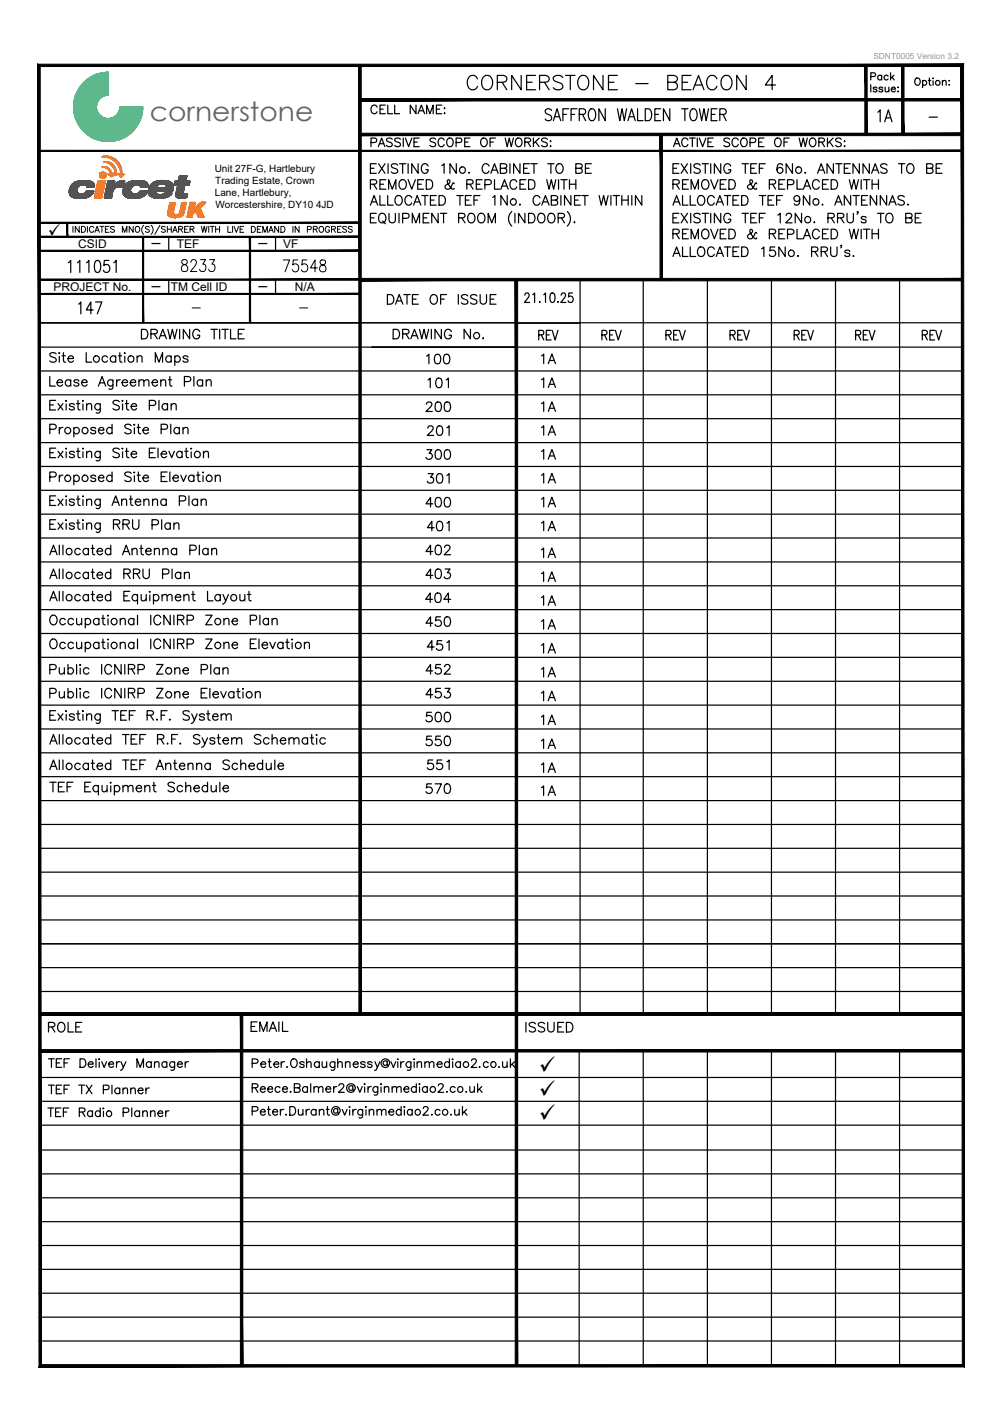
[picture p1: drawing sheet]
<svg xmlns="http://www.w3.org/2000/svg" width="210mm" height="297mm" viewBox="0 0 210 297" stroke-linecap="round" stroke-linejoin="round" font-family="sans-serif">
<defs><g id="words">
<text font-size="6.6" x="96.7" y="20.1">CORNERSTONE - BEACON 4</text>
<g font-size="5.7">
<text x="182.7" y="26.8">1A</text>
<text x="36.7" y="58.2">8233</text>
<text x="58.2" y="58.2">75548</text>
<text x="15.2" y="67">147</text>
</g>
<text font-size="5.6" fill="#636466" x="31.4" y="25.3">cornerstone</text>
<g font-size="5.3">
<text x="81.1" y="72.3">DRAWING No.</text>
<text x="88.2" y="77.6">100</text>
<text x="88.5" y="82.5">101</text>
<text x="112.2" y="82.5">1A</text>
<text x="87.8" y="87.5">200</text>
<text x="112.2" y="87.5">1A</text>
<text x="88.2" y="92.4">201</text>
<text x="112.2" y="92.4">1A</text>
<text x="112.2" y="97.4">1A</text>
<text x="87.8" y="107.6">400</text>
<text x="88.2" y="112.5">401</text>
<text x="112.2" y="112.5">1A</text>
<text x="87.8" y="117.5">402</text>
<text x="112.2" y="118.2">1A</text>
<text x="87.8" y="122.4">403</text>
<text x="112.2" y="123.1">1A</text>
<text x="112.2" y="128.1">1A</text>
<text x="88.2" y="137.6">451</text>
<text x="112.2" y="133">1A</text>
<text x="87.8" y="142.5">452</text>
<text x="87.8" y="147.5">453</text>
<text x="112.2" y="148.2">1A</text>
<text x="87.8" y="152.4">500</text>
<text x="112.2" y="153.1">1A</text>
<text x="112.2" y="158">1A</text>
<text x="87.8" y="167.6">570</text>
<text x="112.2" y="163">1A</text>
<text x="112.2" y="167.9">1A</text>
<text x="51.5" y="217.3">EMAIL</text>
</g>
<g font-size="5.1">
<text x="113" y="225.2">ü</text>
<text x="113" y="230.2">ü</text>
<text x="113" y="235.2">ü</text>
</g>
<g font-size="4.9">
<text x="76.6" y="25">CELL NAME:</text>
<text x="111.5" y="72.3">REV</text>
<text x="112.2" y="77.3">1A</text>
<text x="124.9" y="72.3">REV</text>
<text x="138.3" y="72.3">REV</text>
<text x="151.7" y="72.3">REV</text>
<text x="165.1" y="72.3">REV</text>
<text x="178.2" y="72.3">REV</text>
<text x="191.9" y="72.3">REV</text>
<text x="87.8" y="97.4">300</text>
<text x="88.2" y="102.3">301</text>
<text x="112.2" y="102.3">1A</text>
<text x="112.2" y="107.2">1A</text>
<text x="87.8" y="127.4">404</text>
<text x="87.8" y="132.3">450</text>
<text x="112.2" y="137.9">1A</text>
<text x="112.2" y="142.9">1A</text>
<text x="87.8" y="157.3">550</text>
<text x="88.2" y="162.3">551</text>
<text x="8.8" y="217.3">ROLE</text>
<text x="109" y="217.3">ISSUED</text>
</g>
<text font-size="3.8" x="10.1" y="49.8">ü</text>
<g font-size="2.6">
<text x="193.3" y="25.8">-</text>
<text x="30.7" y="52.2">-</text>
<text x="52.9" y="52.2">-</text>
<text x="30.7" y="61.4">-</text>
<text x="39.2" y="65.6">-</text>
<text x="52.9" y="61.4">-</text>
<text x="61.4" y="65.6">-</text>
</g>
<g font-size="2.5">
<text x="16.4" y="52">CSID</text>
<text x="37" y="52">TEF</text>
<text x="59.3" y="52">VF</text>
<text x="11.2" y="61">PROJECT No.</text>
<text x="35.8" y="61">TM Cell ID</text>
<text x="61.8" y="61.1">N/A</text>
</g>
<g font-size="2.1">
<text x="45" y="36">Unit 27F-G, Hartlebury</text>
<text x="45" y="41">Lane, Hartlebury,</text>
<text x="45.1" y="38.5">Trading Estate, Crown</text>
<text x="45.1" y="43.5">Worcestershire, DY10 4JD</text>
</g>
<text font-size="1.7" fill="#989898" x="183" y="12.3">SDNT0005 Version 3.2</text>
</g></defs>
<!-- layer: 0 -->
<g fill="none" stroke="#000" stroke-width=".25">
<path d="M115.5 23.1a.67 .67 0 0 0-.8-.3 .67 .67 0 0 0-.4 .8l.9 .5a.62 .62 0 0 1 .4 .6 .62 .62 0 0 1-.5 .6l-.7-.1-.2-.3M115.9 25.3l.8-2.5 .8 2.5M116.2 24.5h1M117.9 24h.8M119.2 22.8h-1.3v2.5M119.6 24h.8M120.9 22.8h-1.3v2.5M121.3 24h.9a.61 .61 0 0 0 .5-.6 .61 .61 0 0 0-.5-.6h-.9v2.5M122 24l.7 1.3M123.6 22.9l.2-.1a1.1 1.1 0 0 1 1 1.5l-.1 .4a.67 .67 0 0 1-.7 .6 .67 .67 0 0 1-.6-.6 1.74 1.74 0 0 1 .2-1.8zM126.8 22.8v2.5l-1.3-2.5v2.5M129.3 22.8l.5 2.5 .5-2.5 .5 2.5 .5-2.5"/>
<path d="M131.6 25.3l.7-2.5 .8 2.5M131.8 24.5h1M133.6 22.8v2.5h1.1M135.2 22.8h.6a1.48 1.48 0 0 1 0 2.5h-.6zM137.2 24h.7M138.4 22.8h-1.2v2.5h1.2M140.3 22.8v2.5l-1.3-2.5v2.5M142.8 22.8h1.3M143.5 22.8v2.5M144.9 22.9l.2-.1a1.1 1.1 0 0 1 .9 1.5l-.1 .4a.67 .67 0 0 1-.6 .6 .67 .67 0 0 1-.7-.6 1.74 1.74 0 0 1 .3-1.8zM146.5 22.8l.5 2.5 .5-2.5 .4 2.5 .5-2.5M149 24h.8"/>
<path d="M150.2 22.8h-1.2v2.5h1.2M150.8 24h.9a.61 .61 0 0 0 .4-.6 .61 .61 0 0 0-.4-.6h-.9v2.5M151.5 24l.6 1.3M14.3 55l.5-.4v2.5M16.2 55l.5-.4v2.5M18.1 55l.5-.4v2.5M20 54.7l.5-.1a1.51 1.51 0 0 1 .5 2l-.2 .3-.5 .2a1.21 1.21 0 0 1-.5-1.5zM22.8 54.6h-.9l-.1 1a.77 .77 0 0 1 1 .1 .77 .77 0 0 1 0 1.1 .77 .77 0 0 1-1 0l-.1-.2M23.9 55l.4-.4v2.5M30 58.6h5.3v3h-5.3zM30 49.7v2.9h5.3v-2.9M52.4 49.7v2.9h5.3v-2.9"/>
<path d="M52.4 58.6h5.3v3h-5.3z"/>
</g>
<!-- layer: 00 - PLANNING -->
<g fill="none" stroke="#000" stroke-width=".25">
<path d="M10.4 78.9v2h1.2M11.8 74.2a.76 .76 0 0 0-1.4 .1l.2 .3 1 .4 .2 .6a.9 .9 0 0 1-1.4 0M12.3 74h.2l-.1 .1zM12.4 74.6v1.3M13 74.5h.7M13.3 73.9v1.6l.1 .3 .4 .1M14.2 75.1h1.2a.62 .62 0 0 0-.9-.5 .62 .62 0 0 0-.2 1 .62 .62 0 0 0 1.1 0M14.8 79.8a.64 .64 0 0 0-.9-.1 .64 .64 0 0 0 0 1 .64 .64 0 0 0 .9-.1M14.8 79.6v1.3M16.5 79.8a.62 .62 0 0 0-1 0l.3 .3 .6 .2 .1 .3a.6 .6 0 0 1-1 0M18.1 73.9v2h1.1M22.5 74.8a.64 .64 0 0 0-.9-.1 .64 .64 0 0 0 0 1 .64 .64 0 0 0 .9-.1"/>
<path d="M23.7 79.6v1.5a.52 .52 0 0 1-.3 .4 .52 .52 0 0 1-.6 0M23.7 79.8a.64 .64 0 0 0-1-.1 .64 .64 0 0 0 0 1 .64 .64 0 0 0 1-.1M24.2 74.8a.64 .64 0 0 0-.9-.1 .64 .64 0 0 0 0 1 .64 .64 0 0 0 .9-.1M24.2 74.5v1.4M24.4 79.6v1.3M24.8 74.5h.7M25.1 73.9v1.6l.1 .3 .4 .1M25.2 79.6a.64 .64 0 0 0-.8 .5M26.1 74h.1l-.1 .1zM26.1 74.6v1.3M28.7 74.9l.5-.4 .5 .1 .1 1.3M28.7 74.5v1.4"/>
<path d="M29.1 79.9l.5-.3h.5v1.3M29.1 79.6v1.3M30.1 79.9l.5-.3h.5l.1 1.3M32.5 75.9v-2l.8 2 .8-2v2M33.7 79.9l.4-.3h.5l.1 1.3M33.7 79.6v1.3M35.3 79.6h.7M35.6 78.9v1.6l.1 .3 .3 .1M35.9 74.8a.64 .64 0 0 0-1-.1 .64 .64 0 0 0 0 1 .64 .64 0 0 0 1-.1M35.9 74.5v1.4M36.6 74.8a.64 .64 0 0 1 1-.1 .64 .64 0 0 1 0 1 .64 .64 0 0 1-1-.1M36.6 74.5v2"/>
<path d="M38.6 79.9h.9a.54 .54 0 0 0 .5-.6l-.5-.4h-.9v2M39.4 74.8a.6 .6 0 0 0-1.1 0l.1 .2 .9 .3 .1 .3a.62 .62 0 0 1-1.1 0M40.6 78.9v2M42.4 79.8a.64 .64 0 0 0-.9-.1 .64 .64 0 0 0 0 1 .64 .64 0 0 0 .9-.1M42.4 79.6v1.3M43.2 79.9l.5-.3h.5v1.3M43.2 79.6v1.3M109.9 61.8l.2-.3 .5-.1 .2 .2v.3l-.9 1.5h1M111.6 61.8l.4-.4v2M113.1 63.2v.2zM113.9 61.8l.4-.4v2M115.4 61.5l.4-.1a1.17 1.17 0 0 1 .4 1.6l-.2 .3-.3 .1a1.17 1.17 0 0 1-.4-1.6z"/>
<path d="M116.9 63.2v.2zM117.6 61.8l.1-.3 .5-.1 .2 .2 .1 .3-1 1.5h1.1M119.9 61.4h-.7l-.1 .8a.61 .61 0 0 1 .8 .1 .61 .61 0 0 1 0 .8 .61 .61 0 0 1-.8 .1l-.1-.2M10.4 89.9h.9a.54 .54 0 0 0 .5-.7l-.5-.3h-.9v2M10.4 99.9h.9a.52 .52 0 0 0 .5-.5 .52 .52 0 0 0-.5-.5h-.9v2M10.4 94.8h.8M10.4 84.8h.8M11.7 93.9h-1.3v2h1.3M11.7 83.9h-1.3v2h1.3M12 80.1h1.1a.62 .62 0 0 0-.9-.5 .62 .62 0 0 0-.2 1 .6 .6 0 0 0 1.1 0M12.1 94.5l1.1 1.4M12.1 84.5l1.1 1.4"/>
<path d="M12.4 89.5v1.4M12.4 99.5v1.4M13.2 89.5a.64 .64 0 0 0-.8 .6M13.2 99.5a.68 .68 0 0 0-.8 .6M13.2 94.5l-1.1 1.4M13.2 84.5l-1.1 1.4M13.8 94h.1v.1zM13.8 84l.1-.1v.1zM13.9 84.6v1.3M13.9 94.6v1.3M15.5 89.8a.64 .64 0 0 1 .9-.1 .64 .64 0 0 1 0 1 .64 .64 0 0 1-.9-.1M15.5 99.8a.64 .64 0 0 1 .9-.1 .64 .64 0 0 1 0 1 .64 .64 0 0 1-.9-.1"/>
<path d="M15.5 89.5v2M15.5 99.5v2M15.6 94.8a.6 .6 0 0 0-1.1 0l.1 .2 .9 .3 .1 .3a.62 .62 0 0 1-1.1 0M15.6 84.8a.62 .62 0 0 0-1.1 0l.3 .3 .7 .2 .1 .3a.6 .6 0 0 1-1.1 0M16 94.5h.7M16 84.5h.7M16.3 93.9v1.6l.1 .3 .4 .1M16.3 83.9v1.6l.1 .3 .4 .1M17.1 80.1h1.1a.62 .62 0 0 0-.8-.5 .62 .62 0 0 0-.2 1 .6 .6 0 0 0 1 0M17.3 94h.2l-.1 .1zM17.4 83.9l.1 .1-.1 .1zM17.4 84.6v1.3"/>
<path d="M17.4 94.6v1.3M18.1 94.9l.5-.4 .5 .1 .1 1.3M18.1 84.9l.5-.4 .5 .1 .1 1.3M18.1 84.5v1.4M18.1 94.5v1.4M20 89.8a.61 .61 0 0 0-1 0l.3 .3 .7 .2v.3a.59 .59 0 0 1-1 0M20 99.8a.59 .59 0 0 0-1 0l.1 .2 .9 .3v.3a.61 .61 0 0 1-1 0M20.6 90.1h1.2a.61 .61 0 0 0-.9-.5 .61 .61 0 0 0-.2 1 .59 .59 0 0 0 1.1 0M20.6 80.9l.8-2 .7 2M20.9 80.2h1M21 94.5v1.6a.52 .52 0 0 1-.3 .4 .52 .52 0 0 1-.5-.1M21 94.8a.64 .64 0 0 0-.9-.1 .64 .64 0 0 0 0 1 .64 .64 0 0 0 .9-.1"/>
<path d="M21 84.5v1.6a.52 .52 0 0 1-.3 .4 .52 .52 0 0 1-.5 0M21 84.8a.64 .64 0 0 0-.9-.1 .64 .64 0 0 0 0 1 .64 .64 0 0 0 .9-.1M23.5 89.8a.64 .64 0 0 0-1-.1 .64 .64 0 0 0 0 1 .64 .64 0 0 0 1-.1M23.5 99.8a.64 .64 0 0 0-1-.1 .64 .64 0 0 0 0 1 .64 .64 0 0 0 1-.1M23.5 88.9v2M23.5 98.9v2M25 94.2a.76 .76 0 0 0-1.3 .1l.2 .3 .7 .3a.49 .49 0 0 1 .4 .4 .49 .49 0 0 1-.2 .5 .97 .97 0 0 1-1.1-.2M25 84.2a.75 .75 0 0 0-.7-.4 .75 .75 0 0 0-.6 .6l.2 .2 .7 .3a.47 .47 0 0 1 .4 .4 .47 .47 0 0 1-.2 .5 .89 .89 0 0 1-1.1-.2M25.6 94h.2l-.1 .1zM25.6 84l.1-.1 .1 .1zM25.6 80.1h1.1a.61 .61 0 0 0-.8-.5 .61 .61 0 0 0-.2 1 .59 .59 0 0 0 1 0M25.7 84.6v1.3"/>
<path d="M25.7 94.6v1.3M26.2 94.5h.7M26.2 84.5h.7M26.5 93.9v1.6l.1 .3 .4 .1M26.5 83.9v1.6l.1 .3 .4 .1M27.3 80.1h1.1a.61 .61 0 0 0-.8-.5 .61 .61 0 0 0-.2 1 .59 .59 0 0 0 1 0M27.5 95.1h1.1a.61 .61 0 0 0-.9-.5 .61 .61 0 0 0-.1 1 .61 .61 0 0 0 1 0M27.5 89.2a.75 .75 0 0 0-.8-.4 .75 .75 0 0 0-.6 .6l.2 .2 .8 .3a.47 .47 0 0 1 .4 .4 .47 .47 0 0 1-.2 .5 .89 .89 0 0 1-1.2-.2M27.5 85.1h1.1a.61 .61 0 0 0-.8-.5 .61 .61 0 0 0-.2 1 .59 .59 0 0 0 1 0M27.5 99.2a.76 .76 0 0 0-1.4 .1l.2 .3 .8 .3a.49 .49 0 0 1 .4 .4 .49 .49 0 0 1-.2 .5 .97 .97 0 0 1-1.2-.2M28 99h.2v.1zM28.2 88.9v.2l-.2-.1z"/>
<path d="M28.2 89.6v1.3M28.2 99.6v1.3M28.7 89.5h.7M28.7 99.5h.7M29 88.9v1.6l.1 .3 .4 .1M29 98.9v1.6l.1 .3 .4 .1M30 90.1h1.1a.61 .61 0 0 0-.9-.5 .61 .61 0 0 0-.1 1 .59 .59 0 0 0 1 0M31.3 84.9h.9a.53 .53 0 0 0 .4-.5 .53 .53 0 0 0-.4-.5h-.9v2M31.3 94.8h.7M31.9 80.1h1.1a.61 .61 0 0 0-.9-.5 .61 .61 0 0 0-.1 1 .59 .59 0 0 0 1 0M32.5 93.9h-1.2v2h1.2M33.1 93.9v2"/>
<path d="M33.3 83.9v2M33.8 95.1h1.1a.61 .61 0 0 0-.9-.5 .61 .61 0 0 0-.1 1 .61 .61 0 0 0 1 0M33.8 89.9h.8a.53 .53 0 0 0 .5-.5 .53 .53 0 0 0-.5-.5h-.8v2M33.8 99.8h.7M35 98.9h-1.2v2h1.2M35.1 84.8a.64 .64 0 0 0-.9-.1 .64 .64 0 0 0 0 1 .64 .64 0 0 0 .9-.1M35.1 84.5v1.4M35.4 94.5l.6 1.4 .5-1.4M35.6 98.9v2M35.8 88.9v2M35.9 84.9l.4-.4 .5 .1 .1 1.3M35.9 84.5v1.4"/>
<path d="M37.6 89.8a.64 .64 0 0 0-1-.1 .64 .64 0 0 0 0 1 .64 .64 0 0 0 1-.1M37.6 89.5v1.4M37.9 99.5l.5 1.4 .6-1.4M38.1 94.8a.64 .64 0 0 0-.9-.1 .64 .64 0 0 0 0 1 .64 .64 0 0 0 .9-.1M38.1 94.5v1.4M38.3 89.9l.5-.4 .5 .1 .1 1.3M38.3 89.5v1.4M38.7 94.5h.7M39 93.9v1.6l.1 .3 .4 .1M40 93.9l.2 .1-.2 .1zM40 94.6v1.3M40.6 99.8a.64 .64 0 0 0-.9-.1 .64 .64 0 0 0 0 1 .64 .64 0 0 0 .9-.1"/>
<path d="M40.6 99.5v1.4M41.2 99.5h.7M41.5 98.9v1.6l.1 .3 .4 .1M42.5 98.9l.1 .1-.1 .1zM42.5 99.6v1.3M42.6 94.9l.5-.4 .5 .1 .1 1.3M42.6 94.5v1.4M45.1 99.9l.5-.4 .5 .1v1.3M45.1 99.5v1.4M10.4 116.2l.8-2 .8 2M10.4 104.8h.8M10.4 109.8h.8"/>
<path d="M10.7 115.5h1M11.7 103.9h-1.3v2h1.3M11.7 108.9h-1.3v2h1.3M12.1 104.5l1.1 1.4M12.1 109.5l1.1 1.4M12.4 114.2v2M12.4 119.2v2M13.2 114.2v2M13.2 119.2v2M13.2 104.5l-1.1 1.4M13.2 109.5l-1.1 1.4M13.9 103.9v.2l-.1-.1z"/>
<path d="M13.9 108.9v.2l-.1-.1zM13.9 104.6v1.3M13.9 109.6v1.3M15.6 104.8a.62 .62 0 0 0-1.1 0l.3 .3 .7 .2 .1 .3a.6 .6 0 0 1-1.1 0M15.6 109.8a.62 .62 0 0 0-1.1 0l.3 .3 .7 .2 .1 .3a.6 .6 0 0 1-1.1 0M16 104.5h.7M16 109.5h.7M16.3 103.9v1.6l.1 .3 .4 .1M16.3 108.9v1.6l.1 .3 .4 .1M16.8 115.2a.64 .64 0 0 0-.9-.1 .64 .64 0 0 0 0 .9 .64 .64 0 0 0 .9-.1M17.4 103.9l.1 .1-.1 .1zM17.4 108.9l.1 .1-.1 .1z"/>
<path d="M17.4 104.6v1.3M17.4 109.6v1.3M18.1 104.9l.5-.4 .5 .1 .1 1.3M18.1 109.9l.5-.4 .5 .1 .1 1.3M18.1 104.5v1.4M18.1 109.5v1.4M18.5 115.2a.64 .64 0 0 0-.9-.1 .64 .64 0 0 0 0 .9 .64 .64 0 0 0 .9-.1M18.5 114.9v1.3M18.5 119.9v1.3M19.1 119.9h.7M19.1 114.9h.7M19.4 119.2v1.6l.1 .3 .4 .1"/>
<path d="M19.4 114.2v1.6l.1 .3 .4 .1M20.3 115.5h1.2a.62 .62 0 0 0-.9-.6 .62 .62 0 0 0-.2 1 .6 .6 0 0 0 1.1 0M20.6 100.1h1.2a.61 .61 0 0 0-.9-.5 .61 .61 0 0 0-.2 1 .61 .61 0 0 0 1.1 0M21 104.5v1.6a.52 .52 0 0 1-.3 .4 .52 .52 0 0 1-.5 0M21 104.8a.64 .64 0 0 0-.9-.1 .64 .64 0 0 0 0 1 .64 .64 0 0 0 .9-.1M21 109.5v1.6a.52 .52 0 0 1-.3 .4 .52 .52 0 0 1-.5-.1M21 109.8a.64 .64 0 0 0-.9-.1 .64 .64 0 0 0 0 1 .64 .64 0 0 0 .9-.1M23.2 115.2a.64 .64 0 0 0-.9-.1 .64 .64 0 0 0 0 .9 .64 .64 0 0 0 .9-.1M23.2 114.2v2M23.2 119.2v2M23.5 105.9l.7-2 .8 2M23.8 109.8l1.1-.1 .2-.5-.5-.3h-.8v2"/>
<path d="M23.8 105.2h.9M24.4 109.8l.7 1.1M25.5 104.9l.5-.4 .4 .1 .1 1.3M25.5 104.5v1.4M25.7 116.2l.7-2 .8 2M25.8 109.8l1.1-.1 .2-.3-.1-.3-.4-.2h-.8v2M26 115.5h.9M26.4 109.8l.7 1.1M27.1 104.5h.7M27.4 103.9v1.6l.1 .3 .4 .1M27.7 115.3l.5-.4 .4 .1 .1 1.2M27.7 114.9v1.3"/>
<path d="M27.8 108.9v1.4a.67 .67 0 0 0 .6 .6 .67 .67 0 0 0 .7-.6v-1.4M28.3 105.1h1.2a.62 .62 0 0 0-.9-.5 .62 .62 0 0 0-.2 1 .6 .6 0 0 0 1.1 0M29.3 114.9h.7M29.6 114.2v1.6l.1 .3 .4 .1M30 119.2v1.4a.67 .67 0 0 0 .6 .6 .67 .67 0 0 0 .7-.6v-1.4M30 100.1h1.1a.61 .61 0 0 0-.9-.5 .61 .61 0 0 0-.1 1 .61 .61 0 0 0 1 0M30.1 104.9l.5-.4 .5 .1 .1 1.3M30.1 104.5v1.4M30.5 115.5h1.2a.61 .61 0 0 0-.9-.6 .61 .61 0 0 0-.2 1 .59 .59 0 0 0 1.1 0M31.9 109.9h.8a.53 .53 0 0 0 .5-.5 .53 .53 0 0 0-.5-.5h-.8v2M32 104.9l.4-.4 .5 .1 .1 1.3M32 104.5v1.4"/>
<path d="M32.3 115.3l.5-.4 .5 .1 .1 1.2M32.3 114.9v1.3M33.9 108.9v2M34.1 115.3l.5-.4 .5 .1 .1 1.2M34.1 114.9v1.3M34.8 104.8a.64 .64 0 0 0-.9-.1 .64 .64 0 0 0 0 1 .64 .64 0 0 0 .9-.1M34.8 104.5v1.4M35.7 109.8a.64 .64 0 0 0-1-.1 .64 .64 0 0 0 0 1 .64 .64 0 0 0 1-.1M35.7 109.5v1.4M36 119.2v2M36.2 100.1h1.2a.61 .61 0 0 0-.9-.5 .61 .61 0 0 0-.2 1 .61 .61 0 0 0 1.1 0M36.4 109.9l.5-.4 .5 .1 .1 1.3"/>
<path d="M36.4 109.5v1.4M37 115.2a.64 .64 0 0 0-.9-.1 .64 .64 0 0 0 0 .9 .64 .64 0 0 0 .9-.1M37 114.9v1.3M37.6 104.9h.8a.53 .53 0 0 0 .5-.5 .53 .53 0 0 0-.5-.5h-.8v2M37.9 119.9v1.3M38.6 119.9v1.3M39.6 103.9v2M39.8 115.3h.8a.54 .54 0 0 0 .5-.7l-.5-.4h-.8v2M41.4 104.8a.64 .64 0 0 0-1-.1 .64 .64 0 0 0 0 1 .64 .64 0 0 0 1-.1M41.4 104.5v1.4M41.8 114.2v2M42.1 104.9l.5-.4 .5 .1 .1 1.3"/>
<path d="M42.1 104.5v1.4M43.6 115.2a.64 .64 0 0 0-1-.1 .64 .64 0 0 0 0 .9 .64 .64 0 0 0 1-.1M43.6 114.9v1.3M44.3 115.3l.5-.4 .5 .1 .1 1.2M44.3 114.9v1.3M10.4 121.2l.8-2 .8 2M10.4 125.9l.8-2 .8 2M10.6 129.2a.73 .73 0 0 1 .9-.3 .73 .73 0 0 1 .5 .7v.5a.76 .76 0 0 1-.8 .8 .76 .76 0 0 1-.8-.8zM10.6 134.2a.73 .73 0 0 1 .9-.3 .73 .73 0 0 1 .5 .7v.5a.76 .76 0 0 1-.8 .8 .76 .76 0 0 1-.8-.8zM10.7 120.5h1M10.7 125.2h1M12.4 139.9l.1 1.2 .5 .1 .5-.4"/>
<path d="M12.4 123.9v2M13.2 123.9v2M13.5 139.9v1.3M13.7 129.8a.64 .64 0 0 0-1-.1 .64 .64 0 0 0 0 1 .64 .64 0 0 0 1-.1M13.7 134.8a.64 .64 0 0 0-1-.1 .64 .64 0 0 0 0 1 .64 .64 0 0 0 1-.1M14.2 139.2v2M15.4 129.8a.64 .64 0 0 0-1-.1 .64 .64 0 0 0 0 1 .64 .64 0 0 0 1-.1M15.4 134.8a.64 .64 0 0 0-1-.1 .64 .64 0 0 0 0 1 .64 .64 0 0 0 1-.1M16 129.5l.2 1.3 .4 .1 .5-.4M16 134.5l.2 1.3 .4 .1 .5-.4M16 139.2v2M16.8 120.1a.64 .64 0 0 0-.9 0 .64 .64 0 0 0 0 .9 .64 .64 0 0 0 .9-.1"/>
<path d="M16.8 139.2l.1 .1-.1 .1zM16.8 124.8a.64 .64 0 0 0-.9-.1 .64 .64 0 0 0 0 1 .64 .64 0 0 0 .9-.1M16.8 140v1.2M17.1 129.5v1.4M17.1 134.5v1.4M17.9 129.8a.64 .64 0 0 1 .9-.1 .64 .64 0 0 1 0 1 .64 .64 0 0 1-.9-.1M17.9 134.8a.64 .64 0 0 1 .9-.1 .64 .64 0 0 1 0 1 .64 .64 0 0 1-.9-.1M17.9 129.5v2M17.9 134.5v2M18.5 120.1a.64 .64 0 0 0-.9 0 .64 .64 0 0 0 0 .9 .64 .64 0 0 0 .9-.1M18.5 124.8a.64 .64 0 0 0-.9-.1 .64 .64 0 0 0 0 1 .64 .64 0 0 0 .9-.1M18.5 124.5v1.4"/>
<path d="M19.1 124.5h.7M19.4 123.9v1.6l.1 .3 .4 .1M20.3 120.4h1.2a.62 .62 0 0 0-.9-.5 .62 .62 0 0 0-.2 1 .6 .6 0 0 0 1.1 0M20.3 125.1h1.2a.62 .62 0 0 0-.9-.5 .62 .62 0 0 0-.2 1 .62 .62 0 0 0 1.1 0M20.7 129.8a.64 .64 0 0 0-.9-.1 .64 .64 0 0 0 0 1 .64 .64 0 0 0 .9-.1M20.7 134.8a.64 .64 0 0 0-.9-.1 .64 .64 0 0 0 0 1 .64 .64 0 0 0 .9-.1M20.7 129.5v1.4M20.7 134.5v1.4M21.3 129.5h.6M21.3 134.5h.6M21.3 139.2v2M21.6 128.9v1.6l.1 .3 .4 .1"/>
<path d="M21.6 133.9v1.6l.1 .3 .4 .1M22.6 128.9v.2l-.1-.1zM22.6 133.9v.2l-.1-.1zM22.6 129.6v1.3M22.6 134.6v1.3M23.2 120.1a.64 .64 0 0 0-.9 0 .64 .64 0 0 0 0 .9 .64 .64 0 0 0 .9-.1M23.2 124.8a.64 .64 0 0 0-.9-.1 .64 .64 0 0 0 0 1 .64 .64 0 0 0 .9-.1M23.2 123.9v2M23.4 139.7a.74 .74 0 0 0-.9-.5 .74 .74 0 0 0-.6 .8v.4a.74 .74 0 0 0 .6 .8 .74 .74 0 0 0 .9-.5M25.2 129.9l.5-.4 .4 .1 .1 1.3M25.2 134.9l.5-.4 .4 .1 .1 1.3M25.2 129.5v1.4"/>
<path d="M25.2 134.5v1.4M25.4 139.2v2l-1.4-2v2M26 120.1h1.1l.2-.3-.1-.4-.4-.2h-.8v2M26 124.8h.7M26.1 139.2v2M26.6 120.1l.7 1.1M27.2 123.9h-1.2v2h1.2M28 120.1h1.1l.2-.5-.5-.4h-.8v2M28 129.8a.64 .64 0 0 0-.9-.1 .64 .64 0 0 0 0 1 .64 .64 0 0 0 .9-.1M28 134.8a.64 .64 0 0 0-.9-.1 .64 .64 0 0 0 0 1 .64 .64 0 0 0 .9-.1M28 129.5v1.4M28 134.5v1.4"/>
<path d="M28.6 120.1l.7 1.1M28.8 124.8a.64 .64 0 0 0-.9-.1 .64 .64 0 0 0 0 1 .64 .64 0 0 0 .9-.1M28.8 124.5v2M28.8 128.9v2M28.8 133.9v2M29.6 124.5l.1 1.3 .4 .1 .5-.4M30.6 124.5v1.4M31.3 124h.2l-.1 .1zM31.4 124.6v1.3M31.6 128.9v2M31.6 133.9v2M32.2 124.8a.64 .64 0 0 1 .9-.1 .64 .64 0 0 1 0 1 .64 .64 0 0 1-.9-.1"/>
<path d="M32.2 124.5v2M32.8 139.2h1.3l-1.3 2h1.3M33.7 129.4a.74 .74 0 0 0-.9-.5 .74 .74 0 0 0-.6 .7v.5a.74 .74 0 0 0 .6 .8 .74 .74 0 0 0 .9-.5M33.7 134.4a.74 .74 0 0 0-.9-.5 .74 .74 0 0 0-.6 .7v.5a.74 .74 0 0 0 .6 .8 .74 .74 0 0 0 .9-.5M34 124.9l.4-.4 .5 .1 .1 1.3M34 124.5v1.4M34.1 120.3h.8a.54 .54 0 0 0 .5-.7l-.5-.4h-.8v2M35 124.9l.5-.4 .5 .1v1.3M35.7 128.9v2l-1.4-2v2M35.7 133.9v2l-1.4-2v2M36.4 128.9v2M36.4 133.9v2"/>
<path d="M36.6 139.9v1.3M36.7 125.1h1.2a.62 .62 0 0 0-.9-.5 .62 .62 0 0 0-.2 1 .62 .62 0 0 0 1.1 0M37.2 129.8l1.1-.1 .2-.3-.1-.3-.3-.2h-.9v2M37.2 134.8l1.1-.1 .2-.3-.1-.3-.3-.2h-.9v2M37.9 120.1a.64 .64 0 0 0-1 0 .64 .64 0 0 0 0 .9 .64 .64 0 0 0 1-.1M37.9 129.8l.6 1.1M37.9 134.8l.6 1.1M38.5 124.9l.5-.4 .5 .1 .1 1.3M38.5 124.5v1.4M38.6 120.3l.5-.4 .5 .1 .1 1.2M39.2 129.9h.8a.54 .54 0 0 0 .5-.6l-.5-.4h-.8v2M39.2 134.9h.8a.54 .54 0 0 0 .5-.7l-.5-.3h-.8v2"/>
<path d="M40.2 124.5h.6M40.4 123.9v1.6l.1 .3 .4 .1M43.1 128.9h1.3l-1.3 2h1.3M43.1 133.9h1.3l-1.3 2h1.3M43.5 123.9v2h1.1M44.2 139.2v2M46 139.9v1.3M46.1 124.8a.64 .64 0 0 0-.9-.1 .64 .64 0 0 0 0 1 .64 .64 0 0 0 .9-.1M46.1 124.5v1.4M46.7 124.5l.6 1.4 .6-1.4M46.7 139.9v1.3M46.9 129.9l.5-.4 .5 .1 .1 1.3"/>
<path d="M46.9 134.9l.5-.4 .5 .1 .1 1.3M46.9 129.5v1.4M46.9 134.5v1.4M47.3 125.9l-.2 .3-.5 .3M48.6 130.1h1.2a.61 .61 0 0 0-.9-.5 .61 .61 0 0 0-.2 1 .59 .59 0 0 0 1.1 0M48.6 135.1h1.2a.61 .61 0 0 0-.9-.5 .61 .61 0 0 0-.2 1 .59 .59 0 0 0 1.1 0M50.2 124.5l.1 1.3 .5 .1 .5-.4M51.3 124.5v1.4M51.9 124.5h.6M52.2 123.9v1.6v.3l.4 .1M52.4 129.9h.9a.53 .53 0 0 0 .5-.5 .53 .53 0 0 0-.5-.5h-.9v2M52.4 134.8h.8"/>
<path d="M53.7 133.9h-1.3v2h1.3M54.3 133.9v2M54.4 128.9v2M54.9 135.1h1.1a.61 .61 0 0 0-.8-.5 .61 .61 0 0 0-.2 1 .59 .59 0 0 0 1 0M56.2 129.8a.64 .64 0 0 0-.9-.1 .64 .64 0 0 0 0 1 .64 .64 0 0 0 .9-.1M56.2 129.5v1.4M56.5 134.5l.6 1.4 .6-1.4M57 129.9l.5-.4 .5 .1 .1 1.3M57 129.5v1.4M59.3 134.8a.64 .64 0 0 0-1-.1 .64 .64 0 0 0 0 1 .64 .64 0 0 0 1-.1M59.3 134.5v1.4M59.9 134.5h.6"/>
<path d="M60.2 133.9v1.6v.3l.4 .1M61.2 133.9l.1 .1-.1 .1zM61.2 134.6v1.3M63.8 134.9l.4-.4 .5 .1 .1 1.3M63.8 134.5v1.4M10.4 140.3h.9a.54 .54 0 0 0 .5-.7l-.5-.4h-.9v2M10.4 145.3h.9a.54 .54 0 0 0 .5-.7l-.5-.4h-.9v2M10.4 155.9l.8-2 .8 2M10.4 149.8h.8M10.7 155.2h1M11.7 148.9h-1.3v2h1.3M12.1 149.5l1.1 1.4"/>
<path d="M12.4 144.9l.1 1.2 .5 .1 .5-.4M12.4 153.9v2M12.4 159.2v2M13.2 153.9v2M13.2 159.2v2M13.2 149.5l-1.1 1.4M13.5 144.9v1.3M13.8 149h.1v.1zM13.9 149.6v1.3M14.2 140.2a.64 .64 0 0 1 1-.1 .64 .64 0 0 1 0 .9 .64 .64 0 0 1-1-.1M14.2 145.1a.64 .64 0 0 1 1 0 .64 .64 0 0 1 0 .9 .64 .64 0 0 1-1-.1M14.2 144.2v2"/>
<path d="M15.6 149.8a.6 .6 0 0 0-1.1 0l.1 .2 .9 .3 .1 .3a.62 .62 0 0 1-1.1 0M16 144.2v2M16 149.5h.7M16.3 148.9v1.6l.1 .3 .4 .1M16.8 144.2l.1 .1-.1 .1zM16.8 154.8a.64 .64 0 0 0-.9-.1 .64 .64 0 0 0 0 1 .64 .64 0 0 0 .9-.1M16.8 145v1.2M17.4 148.9l.1 .1-.1 .1zM17.4 149.6v1.3M18.1 149.9l.5-.4 .5 .1 .1 1.3M18.1 149.5v1.4M18.5 154.8a.64 .64 0 0 0-.9-.1 .64 .64 0 0 0 0 1 .64 .64 0 0 0 .9-.1"/>
<path d="M18.5 154.5v1.4M18.5 159.9v1.3M18.6 140.2a.64 .64 0 0 0-.9-.1 .64 .64 0 0 0 0 .9 .64 .64 0 0 0 .9-.1M18.6 145.1a.64 .64 0 0 0-.9 0 .64 .64 0 0 0 0 .9 .64 .64 0 0 0 .9-.1M19.1 159.9h.7M19.1 154.5h.7M19.4 159.2v1.6l.1 .3 .4 .1M19.4 153.9v1.6l.1 .3 .4 .1M20.3 155.1h1.2a.62 .62 0 0 0-.9-.5 .62 .62 0 0 0-.2 1 .6 .6 0 0 0 1.1 0M21 149.5v1.6a.52 .52 0 0 1-.3 .4 .52 .52 0 0 1-.5-.1M21 149.8a.64 .64 0 0 0-.9-.1 .64 .64 0 0 0 0 1 .64 .64 0 0 0 .9-.1M21.3 144.2v2"/>
<path d="M23.2 154.8a.64 .64 0 0 0-.9-.1 .64 .64 0 0 0 0 1 .64 .64 0 0 0 .9-.1M23.2 153.9v2M23.2 159.2v2M23.4 144.7a.74 .74 0 0 0-.9-.5 .74 .74 0 0 0-.6 .8v.4a.74 .74 0 0 0 .6 .8 .74 .74 0 0 0 .9-.5M23.5 148.9h1.3M24.2 148.9v2M25.3 149.8h.8M25.4 144.2v2l-1.4-2v2M25.7 159.2h1.3M25.7 153.9h1.3M26.1 144.2v2M26.3 153.9v2"/>
<path d="M26.3 159.2v2M26.5 148.9h-1.2v2h1.2M26.9 140.2l1.1-.1 .2-.3v-.4l-.4-.2h-.9v2M26.9 145.1h1.1l.2-.3v-.4l-.4-.2h-.9v2M27.1 149.8h.8M27.5 154.8h.7M27.6 140.2l.6 1M27.6 145.1l.6 1.1M28.3 148.9h-1.2v2M28.7 159.2h-1.2v2h1.2M28.7 153.9h-1.2v2h1.2M28.9 140.3h.9a.54 .54 0 0 0 .4-.7l-.4-.4h-.9v2"/>
<path d="M28.9 145.3h.9a.54 .54 0 0 0 .4-.7l-.4-.4h-.9v2M29.3 154.8h.8M30.5 159.2h-1.2v2M30.5 153.9h-1.2v2M30.8 149.8l1.2-.1 .2-.4-.2-.3-1.2-.1v2M31.5 149.8l.7 1.1M32.8 144.2h1.3l-1.3 2h1.3M32.9 150.7v.2l-.1-.1zM33 154.8l1.1-.1 .2-.3-.1-.3-.3-.2h-.9v2M33.7 154.8l.6 1.1M33.8 149.8h.7M34.7 159.9v1.3"/>
<path d="M35 155.8h.2l-.1 .1zM35 148.9h-1.2v2M35.5 150.8l.1-.1 .1 .1zM36 154.8h.7M36.3 159.9h.7M36.6 140.3l.5-.4 .5 .1 .1 1.2M36.6 145.3l.5-.4 .5 .1 .1 1.2M36.6 159.2v1.6l.1 .3 .4 .1M36.6 144.9v1.3M37.2 153.9h-1.2v2M37.7 155.8h.2l-.1 .1zM38.3 140.4h1.2a.61 .61 0 0 0-.9-.5 .61 .61 0 0 0-.2 1 .59 .59 0 0 0 1.1 0"/>
<path d="M38.3 145.4h1.2a.61 .61 0 0 0-.9-.5 .61 .61 0 0 0-.2 1 .59 .59 0 0 0 1.1 0M39.4 159.9v1.3M39.7 149.1a.76 .76 0 0 0-1.4 .2l.2 .3 .8 .3a.49 .49 0 0 1 .4 .4 .49 .49 0 0 1-.2 .5 .97 .97 0 0 1-1.2-.2M40.2 149.5l.5 1.4 .6-1.4M40.7 150.9a.8 .8 0 0 1-.7 .6M41.2 159.9v1.3M41.9 154.2a.74 .74 0 0 0-.8-.4 .74 .74 0 0 0-.6 .6l.2 .2 1 .4a.47 .47 0 0 1 0 .8 .88 .88 0 0 1-1.2-.2M42.1 140.3h.9a.53 .53 0 0 0 .5-.6 .53 .53 0 0 0-.5-.5h-.9v2M42.1 145.1h.8M42.3 154.5l.6 1.4 .6-1.4M42.8 149.8a.6 .6 0 0 0-1 0l.1 .2 .8 .3 .1 .3a.62 .62 0 0 1-1 0M42.9 155.9a.73 .73 0 0 1-.7 .6"/>
<path d="M43.3 149.5h.7M43.4 144.2h-1.3v2h1.3M43.6 148.9v1.6l.1 .3 .3 .1M44 144.2v2M44 159.9v1.3M44.5 150.1h1.2a.62 .62 0 0 0-.9-.5 .62 .62 0 0 0-.2 1 .62 .62 0 0 0 1.1 0M44.6 145.4h1.2a.61 .61 0 0 0-.9-.5 .61 .61 0 0 0-.2 1 .59 .59 0 0 0 1.1 0M45 154.8a.61 .61 0 0 0-1 0l.2 .3 .7 .2 .1 .3a.59 .59 0 0 1-1 0M45.5 154.5h.6M45.8 153.9v1.6l.1 .3 .3 .1M46 140.2a.64 .64 0 0 0-1-.1 .64 .64 0 0 0 0 .9 .64 .64 0 0 0 1-.1M46.2 144.9l.6 1.3 .6-1.3"/>
<path d="M46.3 149.9l.5-.4 .5 .1 .1 1.3M46.3 149.5v1.4M46.7 140.3l.5-.4 .5 .1 .1 1.2M46.7 155.1h1.2a.61 .61 0 0 0-.9-.5 .61 .61 0 0 0-.2 1 .59 .59 0 0 0 1.1 0M47.4 149.9l.5-.4 .4 .1 .1 1.3M48 159.5a.75 .75 0 0 0-.7-.3 .75 .75 0 0 0-.6 .5l.2 .3 .8 .3a.47 .47 0 0 1 .3 .3 .47 .47 0 0 1-.1 .5 .89 .89 0 0 1-1.2-.2M48.5 154.9l.5-.4 .5 .1 .1 1.3M48.5 154.5v1.4M49 145.1a.64 .64 0 0 0-.9 0 .64 .64 0 0 0 0 .9 .64 .64 0 0 0 .9-.1M49 144.9v1.3M49.6 154.9l.5-.4 .4 .1 .1 1.3M49.6 144.9h.6"/>
<path d="M49.9 144.2v1.6l.1 .3 .3 .1M50.4 159.2v2M50.9 144.2l.1 .1-.1 .1zM50.9 145v1.2M53.5 145.3l.5-.4 .4 .1 .1 1.2M53.5 144.9v1.3M54.6 154.2a.74 .74 0 0 0-.7-.4 .74 .74 0 0 0-.6 .6l.2 .2 .9 .4a.47 .47 0 0 1 0 .8 .88 .88 0 0 1-1.1-.2M55 159.2v2M55.8 159.9l.1 1.2 .4 .1 .5-.4M56.3 154.8a.64 .64 0 0 0-.9-.1 .64 .64 0 0 0 0 1 .64 .64 0 0 0 .9-.1M56.8 159.9v1.3M57 154.9l.5-.4 .5 .1 .1 1.3"/>
<path d="M57 153.9v2M57.6 159.2v2M58.7 155.1h1.2a.61 .61 0 0 0-.9-.5 .61 .61 0 0 0-.2 1 .59 .59 0 0 0 1.1 0M60.5 154.9l.5-.4 .5 .1 .1 1.3M60.5 154.5v1.4M61.6 154.9l.5-.4 .4 .1 .1 1.3M64.4 154.8a.64 .64 0 0 0-.9-.1 .64 .64 0 0 0 0 1 .64 .64 0 0 0 .9-.1M64.4 154.5v1.4M65 154.5h.7M65.3 153.9v1.6l.1 .3 .4 .1M66.3 153.9l.1 .1-.1 .1zM66.3 154.6v1.3"/>
<path d="M68.2 154.8a.64 .64 0 0 0-1-.1 .64 .64 0 0 0 0 1 .64 .64 0 0 0 1-.1M10.4 161.2l.8-2 .8 2M10.4 163.9h1.4M10.7 160.5h1M11.1 163.9v2M12.2 164.8h.8M13.5 163.9h-1.3v2h1.3M14.1 164.8h.7M15.3 163.9h-1.2v2M16.8 160.2a.64 .64 0 0 0-.9-.1 .64 .64 0 0 0 0 .9 .64 .64 0 0 0 .9-.1M17.8 164.8h.7M18.5 160.2a.64 .64 0 0 0-.9-.1 .64 .64 0 0 0 0 .9 .64 .64 0 0 0 .9-.1"/>
<path d="M19 163.9h-1.2v2h1.2M20.3 160.5h1.2a.62 .62 0 0 0-.9-.6 .62 .62 0 0 0-.2 1 .6 .6 0 0 0 1.1 0M20.6 164.8a.64 .64 0 0 0-.9-.1 .64 .64 0 0 0 0 1 .64 .64 0 0 0 .9-.1M20.6 164.5v2M21.4 164.5l.1 1.3 .4 .1 .5-.4M22.4 164.5v1.4M23.2 163.9v.1h-.1zM23.2 160.2a.64 .64 0 0 0-.9-.1 .64 .64 0 0 0 0 .9 .64 .64 0 0 0 .9-.1M23.2 164.6v1.3M24 164.8a.64 .64 0 0 1 .9-.1 .64 .64 0 0 1 0 1 .64 .64 0 0 1-.9-.1M24 164.5v2M25.8 164.9l.4-.4 .5 .1 .1 1.3"/>
<path d="M25.8 164.5v1.4M26.8 164.9l.5-.4 .5 .1 .1 1.3M27.5 160.2h.7M28.5 165.1h1.2a.62 .62 0 0 0-.9-.5 .62 .62 0 0 0-.2 1 .6 .6 0 0 0 1.1 0M29.3 160.2h.8M30.3 164.9l.5-.4 .5 .1 .1 1.3M30.3 164.5v1.4M32 164.5h.6M32.2 163.9v1.6l.1 .3 .4 .1M32.7 161.2l.8-2 .7 2M33 160.5h1M34.7 160.3l.5-.4 .5 .1 .1 1.2"/>
<path d="M36.5 164.2a.74 .74 0 0 0-.7-.4 .74 .74 0 0 0-.6 .5l.2 .3 .9 .4a.47 .47 0 0 1 0 .8 .88 .88 0 0 1-1.1-.2M37.6 160.5h1.1a.61 .61 0 0 0-.8-.6 .61 .61 0 0 0-.2 1 .59 .59 0 0 0 1 0M38.2 164.8a.64 .64 0 0 0-.9-.1 .64 .64 0 0 0 0 1 .64 .64 0 0 0 .9-.1M38.9 164.9l.5-.4 .5 .1 .1 1.3M38.9 163.9v2M39.4 160.3l.5-.4 .4 .1 .1 1.2M40.6 165.1h1.2a.61 .61 0 0 0-.9-.5 .61 .61 0 0 0-.2 1 .59 .59 0 0 0 1.1 0M41.2 160.3l.5-.4 .4 .1 .1 1.2M43.5 164.8a.64 .64 0 0 0-1-.1 .64 .64 0 0 0 0 1 .64 .64 0 0 0 1-.1M43.5 163.9v2M44 160.2a.64 .64 0 0 0-.9-.1 .64 .64 0 0 0 0 .9 .64 .64 0 0 0 .9-.1M44.2 164.5l.1 1.3 .5 .1 .5-.4"/>
<path d="M45.3 164.5v1.4M46.1 163.9v2M46.7 165.1h1.2a.61 .61 0 0 0-.9-.5 .61 .61 0 0 0-.2 1 .59 .59 0 0 0 1.1 0M49.8 160.2a.64 .64 0 0 0-1-.1 .64 .64 0 0 0 0 .9 .64 .64 0 0 0 1-.1M50.4 160.3l.5-.4 .5 .1 .1 1.2M52.2 160.5h1.1a.62 .62 0 0 0-.9-.6 .62 .62 0 0 0-.2 1 .6 .6 0 0 0 1.1 0M55 160.2a.64 .64 0 0 0-.9-.1 .64 .64 0 0 0 0 .9 .64 .64 0 0 0 .9-.1M58.3 160.5h1.1a.62 .62 0 0 0-.9-.6 .62 .62 0 0 0-.2 1 .6 .6 0 0 0 1.1 0M10 232.1h1.2M10.2 221.8h1.2M10.2 227.3h1.2M10.6 232.1v1.8"/>
<path d="M10.8 221.8v1.8M10.8 227.3v1.8M11.6 232.9h.7M11.8 222.7h.7M11.8 228.2h.7M12.8 232.1h-1.2v1.8h1.2M12.9 221.8h-1.1v1.8h1.1M12.9 227.3h-1.1v1.8h1.1M13.3 232.9h.7M13.4 222.7h.7M13.4 228.2h.7M14.4 232.1h-1.1v1.8"/>
<path d="M14.5 221.8h-1.1v1.8M14.5 227.3h-1.1v1.8M16.5 227.3h1.2M16.6 232.9h1.1l.1-.3-.1-.3-.3-.2h-.8v1.8M16.8 221.8h.6a.97 .97 0 0 1 .6 .9 .97 .97 0 0 1-.6 .9h-.6zM17.1 227.3v1.8M17.2 232.9l.6 1M18.1 227.3l1.2 1.8M18.5 222.9h1a.57 .57 0 0 0-.6-.5 .57 .57 0 0 0-.5 .6 .57 .57 0 0 0 .5 .6h.3l.3-.3M19.3 227.3l-1.2 1.8M19.4 232.9a.58 .58 0 0 0-.9 0 .58 .58 0 0 0 0 .8 .58 .58 0 0 0 .9-.1M19.4 232.7v1.2"/>
<path d="M20.1 221.8v1.8M20.7 221.9h.2zM20.8 222.5v1.1M21 232.9a.58 .58 0 0 0-.9 0 .58 .58 0 0 0 0 .8 .58 .58 0 0 0 .9-.1M21 232.1v1.8M21.3 222.4l.5 1.2 .5-1.2M21.7 228.2h1l.2-.3-.1-.4-.4-.2h-.7v1.8M21.7 232.1v.2zM21.7 232.8v1.1M22.8 222.9h1a.55 .55 0 0 0-.8-.4 .55 .55 0 0 0-.1 .8 .54 .54 0 0 0 .9 0M23.5 227.3v1.8M24.4 222.4v1.2"/>
<path d="M25.1 222.4a.57 .57 0 0 0-.7 .5M25.1 228.2a.58 .58 0 0 0-.9-.1 .58 .58 0 0 0 0 .8 .58 .58 0 0 0 .9 0M25.1 227.9v1.2M25.3 222.4l.5 1.2 .6-1.2M25.8 228.2l.4-.3 .4 .1 .1 1.1M25.8 227.9v1.2M25.8 233h.8a.47 .47 0 0 0 .4-.4 .47 .47 0 0 0-.4-.5h-.8v1.8M25.8 223.6l-.3 .5-.2 .1M27.4 228.2l.4-.3 .5 .1v1.1M27.4 227.9v1.2M27.6 232.1v1.8M28.7 223.6v-1.8l.7 1.8 .7-1.8v1.8"/>
<path d="M28.9 228.4h1.1a.56 .56 0 0 0-.8-.4 .56 .56 0 0 0-.2 .9 .55 .55 0 0 0 1 0M29.2 232.9a.58 .58 0 0 0-.8 0 .58 .58 0 0 0 0 .8 .58 .58 0 0 0 .8-.1M29.2 232.7v1.2M29.9 233l.4-.3 .5 .1 .1 1.1M29.9 232.7v1.2M30.6 227.9v1.2M31.3 227.9a.58 .58 0 0 0-.7 .5M31.5 233l.5-.3 .4 .1 .1 1.1M31.5 232.7v1.2M31.7 222.7a.58 .58 0 0 0-.9-.1 .58 .58 0 0 0 0 .8 .58 .58 0 0 0 .9-.1M31.7 222.4v1.2M32.4 222.7l.4-.3 .4 .1 .1 1.1"/>
<path d="M32.4 222.4v1.2M33.1 233.2h1a.55 .55 0 0 0-.8-.5 .55 .55 0 0 0-.1 .9 .54 .54 0 0 0 .9 0M34.7 232.7v1.2M34.9 222.7a.58 .58 0 0 0-.8-.1 .58 .58 0 0 0 0 .8 .58 .58 0 0 0 .8-.1M34.9 222.4v1.2M35.4 232.7a.57 .57 0 0 0-.7 .5M36.6 222.4l-.1 1.6-.3 .2-.4-.1M36.6 222.7a.58 .58 0 0 0-.9-.1 .58 .58 0 0 0 0 .8 .58 .58 0 0 0 .9-.1M37.2 222.9h1a.57 .57 0 0 0-.6-.5 .57 .57 0 0 0-.5 .6 .57 .57 0 0 0 .5 .6l.6-.3M38.8 222.4v1.2M39.5 222.4a.57 .57 0 0 0-.7 .5M52.8 222.7h.8a.47 .47 0 0 0 .5-.4 .47 .47 0 0 0-.5-.5h-.8v1.8"/>
<path d="M52.8 227.9l1-.1 .2-.3v-.3l-.4-.2h-.8v1.8M52.8 232.8h.8a.48 .48 0 0 0 .5-.5 .48 .48 0 0 0-.5-.5h-.8v1.8M53.4 227.9l.6 .9M54.5 228.1h1.1a.51 .51 0 0 0-.5-.5 .51 .51 0 0 0-.6 .5v.2a.55 .55 0 0 0 .5 .5 .55 .55 0 0 0 .6-.2M54.5 232.9h1.1a.51 .51 0 0 0-.5-.5 .51 .51 0 0 0-.6 .5v.2a.55 .55 0 0 0 .5 .5 .55 .55 0 0 0 .6-.3M54.6 222.9h1.1a.55 .55 0 0 0-.8-.5 .55 .55 0 0 0-.2 .9 .53 .53 0 0 0 .5 .3 .53 .53 0 0 0 .5-.3M56 232.4h.6M56.1 228.1h1a.51 .51 0 0 0-.5-.5 .51 .51 0 0 0-.5 .5v.2a.55 .55 0 0 0 .4 .5 .55 .55 0 0 0 .6-.2M56.2 222.4h.6M56.3 231.8v1.5v.2l.4 .1M56.4 221.8v1.5l.1 .2 .4 .1M57.1 232.9h1a.56 .56 0 0 0-.7-.5 .56 .56 0 0 0-.2 .9 .56 .56 0 0 0 .9 0"/>
<path d="M57.4 222.9h1a.55 .55 0 0 0-.8-.4 .55 .55 0 0 0-.1 .8 .52 .52 0 0 0 .4 .3 .52 .52 0 0 0 .5-.3M58.7 227.9a.57 .57 0 0 0-.9-.1 .57 .57 0 0 0 0 .8 .57 .57 0 0 0 .9 0M58.7 232.4v1.2M58.9 222.4v1.2M59.2 228.1h1a.51 .51 0 0 0-.5-.5 .51 .51 0 0 0-.5 .5v.2a.55 .55 0 0 0 .4 .5 .55 .55 0 0 0 .6-.2M59.4 232.4a.58 .58 0 0 0-.7 .5M59.6 222.4a.6 .6 0 0 0-.7 .5M59.9 233.5h.1zM60.1 223.4l-.1 .1h.2M60.7 231.8h.6a.96 .96 0 0 1 .6 .9 .96 .96 0 0 1-.6 .9h-.6zM60.8 228.7h.2zM61.1 222.1a.66 .66 0 0 1 .7-.3 .66 .66 0 0 1 .5 .7v.4a.68 .68 0 0 1-.7 .7 .68 .68 0 0 1-.7-.7z"/>
<path d="M61.7 227.9l1-.1 .2-.3-.1-.3-.4-.2h-.7v1.8h.7l.4-.2 .1-.4-.5-.3M62.5 232.4l.1 1.1 .4 .1 .5-.3M63.5 232.4v1.2M63.7 222.7a.54 .54 0 0 0-.9 0l.2 .2 .6 .2 .1 .2a.52 .52 0 0 1-.5 .3 .52 .52 0 0 1-.4-.3M64.1 232.4v1.2M64.2 222.7l.5-.3 .4 .1 .1 1.1M64.2 221.8v1.8M64.4 227.9a.58 .58 0 0 0-.8-.1 .58 .58 0 0 0 0 .8 .58 .58 0 0 0 .8 0M64.4 227.6v1.2M64.8 232.4a.6 .6 0 0 0-.7 .5M65.1 227v1.8M65.8 228l.4-.4 .4 .1 .1 1.1"/>
<path d="M65.8 227.6v1.2M66.2 232.6a.58 .58 0 0 0-.8 0 .58 .58 0 0 0 0 .8 .58 .58 0 0 0 .8-.1M66.2 232.4v1.2M66.7 228l.4-.4 .5 .1v1.1M66.9 222.7a.58 .58 0 0 0-.9-.1 .58 .58 0 0 0 0 .8 .58 .58 0 0 0 .9-.1M66.9 232.8l.4-.4 .4 .1 .1 1.1M66.9 222.4v1.2M66.9 232.4v1.2M67.5 222.4l.1 1.1 .4 .1 .4-.3M68.3 228.1h1a.51 .51 0 0 0-.5-.5 .51 .51 0 0 0-.5 .5v.2a.55 .55 0 0 0 .4 .5 .55 .55 0 0 0 .6-.2M68.3 232.4h.6M68.4 222.4v1.2"/>
<path d="M68.6 231.8v1.5l.1 .2 .3 .1M69.9 227.6v1.2M70.1 222.4v1.4a.48 .48 0 0 1-.2 .4 .48 .48 0 0 1-.5-.1M70.1 222.7a.58 .58 0 0 0-.8-.1 .58 .58 0 0 0 0 .8 .58 .58 0 0 0 .8-.1M70.6 227.6a.57 .57 0 0 0-.7 .5M70.7 222.7l.5-.3 .4 .1 .1 1.1M70.7 232.5v-.2a.48 .48 0 0 0-.7 .1 .48 .48 0 0 0 .1 .7 .48 .48 0 0 0 .6-.2M70.7 232.2l.1 1a.72 .72 0 0 0 .4-.9 .72 .72 0 0 0-.7-.5 .9 .9 0 0 0-1 1.2 .9 .9 0 0 0 1.5 .3M70.7 221.8v1.8M71 227.4l.4-.4 .5 .2a.58 .58 0 0 1-.1 .8l-.9 .8h1.2M71.7 232.4l.5 1.2 .5-1.2M72.4 222.7l.4-.3 .4 .1 .1 1.1"/>
<path d="M72.4 222.4v1.2M73.2 231.8v.2zM73.2 232.5v1.1M73.9 227.7l-.1-.2a.48 .48 0 0 0-.7 .1 .48 .48 0 0 0 .1 .7 .48 .48 0 0 0 .7-.2M73.9 227.4l.1 1a.72 .72 0 0 0 .4-.8 .72 .72 0 0 0-.7-.6 .91 .91 0 0 0-1 1.2 .91 .91 0 0 0 1.5 .4M73.9 232.4v1.2M74 222.9h1a.55 .55 0 0 0-.7-.5 .55 .55 0 0 0-.2 .9 .53 .53 0 0 0 .5 .3 .53 .53 0 0 0 .4-.3M74.6 232.4a.57 .57 0 0 0-.7 .5M74.9 227.6l.5 1.2 .5-1.2M76 232.4v1.4a.47 .47 0 0 1-.3 .4 .47 .47 0 0 1-.5-.1M76 232.6a.57 .57 0 0 0-.9 0 .57 .57 0 0 0 0 .8 .57 .57 0 0 0 .9-.1M76.4 227l.1 .1-.1 .1z"/>
<path d="M76.4 227.7v1.1M76.5 222.7a.56 .56 0 0 0-1 0l.3 .2 .6 .2 .1 .2a.54 .54 0 0 1-1 0M76.7 231.8v.2zM76.7 232.5v1.1M77.1 227.6v1.2M77.3 232.8l.5-.4 .4 .1 .1 1.1M77.3 232.4v1.2M77.8 227.6a.57 .57 0 0 0-.7 .5M77.9 222.7a.54 .54 0 0 0-.9 0l.3 .2 .6 .2v.2a.52 .52 0 0 1-.4 .3 .52 .52 0 0 1-.5-.3M78.5 222.4l.6 1.2 .5-1.2M79 232.8l.4-.4 .4 .1 .1 1.1M79 232.4v1.2"/>
<path d="M79.1 223.6l-.3 .5-.3 .1M79.1 227.6v1.4a.47 .47 0 0 1-.2 .4 .47 .47 0 0 1-.5-.1M79.1 227.9a.58 .58 0 0 0-.8-.1 .58 .58 0 0 0 0 .8 .58 .58 0 0 0 .8 0M79.8 227l.1 .1-.1 .1zM79.8 227.7v1.1M79.9 232.8l.4-.4 .5 .1 .1 1.1M80.5 228l.4-.4 .5 .1v1.1M80.5 227.6v1.2M81.1 222.5a.46 .46 0 0 0-.7-.2 .46 .46 0 0 0 0 .8 .46 .46 0 0 0 .7-.2M81.1 222.2l.1 1a.71 .71 0 0 0 .4-.9 .71 .71 0 0 0-.7-.5 .9 .9 0 0 0-1 1.2 .9 .9 0 0 0 1.5 .3M81.4 232.9h1.1a.56 .56 0 0 0-.8-.5 .56 .56 0 0 0-.2 .9 .56 .56 0 0 0 1 0M81.9 222.4l.5 1.2 .5-1.2"/>
<path d="M82.1 228l.5-.4 .4 .1 .1 1.1M82.1 227.6v1.2M83.1 228l.4-.4 .4 .1 .1 1.1M83.3 221.8l.1 .1-.1 .1zM83.3 222.4v1.2M83.9 222.4v1.2M84 232.6a.58 .58 0 0 0-.8 0 .58 .58 0 0 0 0 .8 .58 .58 0 0 0 .8-.1M84 231.8v1.8M84.6 222.4a.57 .57 0 0 0-.7 .5M84.6 228.1h1.1a.56 .56 0 0 0-.8-.4 .56 .56 0 0 0-.2 .9 .55 .55 0 0 0 1 0M84.7 231.8v.2zM84.7 232.5v1.1"/>
<path d="M86.1 222.4v1.4a.47 .47 0 0 1-.3 .4 .47 .47 0 0 1-.5-.1M86.1 222.7a.58 .58 0 0 0-.9-.1 .58 .58 0 0 0 0 .8 .58 .58 0 0 0 .9-.1M86.3 232.6a.57 .57 0 0 0-.8 0 .57 .57 0 0 0 0 .8 .57 .57 0 0 0 .8-.1M86.3 232.4v1.2M86.8 221.8l.1 .1-.1 .1zM86.8 222.4v1.2M87.2 227.9a.58 .58 0 0 0-.8-.1 .58 .58 0 0 0 0 .8 .58 .58 0 0 0 .8 0M87.2 227v1.8M87.4 222.7l.4-.3 .4 .1 .1 1.1M87.4 222.4v1.2M87.9 227v.2zM87.9 227.7v1.1"/>
<path d="M88.7 232.2l.3-.4 .6 .2a.58 .58 0 0 1-.2 .8l-.8 .8h1.2M89 222.7l.4-.3 .5 .1v1.1M89 222.4v1.2M89.5 227.9a.58 .58 0 0 0-.8-.1 .58 .58 0 0 0 0 .8 .58 .58 0 0 0 .8 0M89.5 227.6v1.2M89.9 222.7l.5-.3 .4 .1 .1 1.1M90.4 233.5h.2zM91.6 222.9h1a.55 .55 0 0 0-.8-.5 .55 .55 0 0 0-.1 .9 .53 .53 0 0 0 .4 .3 .53 .53 0 0 0 .5-.3M91.8 227.4l.4-.4 .6 .2a.58 .58 0 0 1-.2 .8l-.9 .8h1.2M92.2 232.6a.58 .58 0 0 0-.9 0 .58 .58 0 0 0 0 .8 .58 .58 0 0 0 .9-.1M93.5 228.7h.2zM94.1 222.7a.58 .58 0 0 0-.8-.1 .58 .58 0 0 0 0 .8 .58 .58 0 0 0 .8-.1"/>
<path d="M94.1 221.8v1.8M94.4 233.5h.2zM94.8 221.8v.2zM94.8 222.4v1.2M95.2 232.4l.1 1.1 .5 .1 .4-.3M95.3 227.9a.57 .57 0 0 0-.8-.1 .57 .57 0 0 0 0 .8 .57 .57 0 0 0 .8 0M96.2 232.4v1.2M96.5 222.7a.58 .58 0 0 0-.9-.1 .58 .58 0 0 0 0 .8 .58 .58 0 0 0 .9-.1M96.5 222.4v1.2M96.9 231.8v1.8M97.2 232.9l.6 .7M97.6 228.7h.1z"/>
<path d="M97.7 232.4l-.8 .9M98.4 227.6l.1 1.1 .4 .1 .5-.3M98.8 222.2l.3-.4 .6 .2a.55 .55 0 0 1-.2 .7l-.8 .9h1.2M99.4 227.6v1.2M100.1 227v1.8M100.4 228.1l.6 .7M100.5 223.4l-.1 .1h.2M100.9 227.6l-.8 .9M102.3 222.7a.57 .57 0 0 0-.9-.1 .57 .57 0 0 0 0 .8 .57 .57 0 0 0 .9-.1M104.5 223.4v.2l.1-.1M105.3 222.4l.1 1.1 .4 .1 .4-.3M106.2 222.4v1.2"/>
<path d="M106.9 221.8v1.8M107.3 222.9l.6 .7M107.8 222.4l-.9 .9"/>
<circle cx="20.2" cy="75.2" r=".67"/>
<circle cx="27.4" cy="75.2" r=".67"/>
<circle cx="14.2" cy="90.2" r=".65"/>
<circle cx="17.8" cy="90.2" r=".65"/>
<circle cx="41.3" cy="95.2" r=".67"/>
<circle cx="14.2" cy="100.2" r=".66"/>
<circle cx="14.5" cy="115.5" r=".66"/>
<circle cx="17.8" cy="100.2" r=".66"/>
<circle cx="43.8" cy="100.2" r=".67"/>
<circle cx="14.5" cy="125.2" r=".67"/>
<circle cx="14.5" cy="120.5" r=".66"/>
<circle cx="23.9" cy="130.2" r=".65"/>
<circle cx="23.9" cy="135.2" r=".65"/>
<circle cx="45.6" cy="135.2" r=".65"/>
<circle cx="45.6" cy="130.2" r=".65"/>
<circle cx="49" cy="125.2" r=".67"/>
<circle cx="62.5" cy="135.2" r=".66"/>
<circle cx="14.5" cy="155.2" r=".66"/>
<circle cx="35.3" cy="140.5" r=".65"/>
<circle cx="35.3" cy="145.5" r=".65"/>
<circle cx="52.2" cy="145.5" r=".66"/>
<circle cx="14.5" cy="160.5" r=".66"/>
<circle cx="22.8" cy="233.3" r=".6"/>
<circle cx="87.5" cy="233" r=".6"/>
<circle cx="90.7" cy="228.2" r=".6"/>
<circle cx="93.2" cy="233" r=".6"/>
<circle cx="96.4" cy="228.2" r=".6"/>
<circle cx="97.6" cy="223" r=".59"/>
<circle cx="103.4" cy="223" r=".59"/>
</g>
<g fill="none" stroke="#000" stroke-width=".25">
<path d="M75.4 13.8v35.8l-67.2-.1M182.4 16h.9l.1-.2-.1-.5-.9-.1v1.5M182.4 17.7v1.5M183.7 18.5l-.3-.2h-.4v.3l.5 .1 .2 .3-.3 .2h-.4l-.1-.2M184.7 16a.47 .47 0 0 0-.7-.1 .47 .47 0 0 0 0 .7 .47 .47 0 0 0 .7-.1M184.7 15.8v.9M184.9 18.5l-.3-.2h-.4v.3l.6 .2 .1 .2-.3 .2h-.4l-.1-.2M185.4 18.3l.1 .9h.3l.4-.2M186.1 16a.47 .47 0 0 0-.7-.1 .47 .47 0 0 0 0 .7 .47 .47 0 0 0 .7-.1M186.2 18.3v.9M186.6 15.2v1.5M186.7 18.7h.9a.46 .46 0 0 0-.7-.4 .46 .46 0 0 0-.1 .7l.2 .2 .6-.2"/>
<path d="M186.8 16.2l.5 .5M187.3 15.8l-.7 .7M188.1 18.3h.1zM188.1 19.1v.1zM191.9 16.4a.71 .71 0 0 1 .9 .7 .71 .71 0 0 1-.9 .7l-.3-.5v-.4zM193.3 17.1a.47 .47 0 0 1 .7-.1 .47 .47 0 0 1 0 .7 .47 .47 0 0 1-.7-.1M193.3 16.9v1.5M194.5 16.9h.5M194.7 16.3v1.3l.1 .2 .3 .1M195.5 16.3v.2zM195.5 16.9v1M197.4 17.1l.4-.2h.3l.1 1"/>
<path d="M197.4 16.9v1M198.8 16.9h.1zM198.8 17.7v.2zM77.6 38.6l1.1-.1 .2-.5-.2-.3-1.1-.1v2M77.6 35.2h.8M77.7 29.9h.8a.47 .47 0 0 0 .4-.5 .47 .47 0 0 0-.4-.5h-.8v1.8M78.3 38.6l.6 1M78.8 34.3h-1.2v2h1.2M79.2 30.7l.7-1.8 .7 1.8M79.3 34.3l1.3 2M79.5 30.1h.9M79.6 38.6h.7"/>
<path d="M80.6 34.3l-1.3 2M80.8 37.6h-1.2v2h1.2M81.3 34.3v2M81.4 39.6v-2l.8 2 .7-2v2M82.2 29.2a.69 .69 0 0 0-1.2 .1l.1 .3 .9 .3a.43 .43 0 0 1 0 .7 .82 .82 0 0 1-1-.2M83.3 34.6a.74 .74 0 0 0-.7-.3 .74 .74 0 0 0-.6 .5l.2 .3 .9 .3a.47 .47 0 0 1 0 .8 .88 .88 0 0 1-1.1-.2M83.7 34.3h1.3M83.9 29.2a.69 .69 0 0 0-1.2 .1l.1 .3 .9 .3a.43 .43 0 0 1 0 .7 .82 .82 0 0 1-1-.2M84 37.7a1 1 0 0 1 1.2 .7 1 1 0 0 1-.7 1.2 1.05 1.05 0 0 1-.9-.7 1.05 1.05 0 0 1 .4-1.2zM84.3 34.3v2M84.5 28.9v1.8M84.9 28.9l.7 1.8 .7-1.8"/>
<path d="M85.5 37.6l.8 2 .7-2M85.5 34.3v2M86.7 29.8h.7M87.5 38.6h.8M87.6 34.3v2l-1.3-2v2M87.8 28.9h-1.1v1.8h1.1M88.7 37.6h-1.2v2h1.2M89.3 37.6h.7a1.07 1.07 0 0 1 .7 1 1.07 1.07 0 0 1-.7 1h-.7zM89.7 34.8a.73 .73 0 0 0-.8-.5 .73 .73 0 0 0-.6 .8 .88 .88 0 0 0 .2 .9 .88 .88 0 0 0 .9 .2l.3-.4v-.3h-.5M91.2 29.2a.67 .67 0 0 0-.6-.3 .67 .67 0 0 0-.5 .4l.1 .3 .9 .3a.43 .43 0 0 1 0 .7 .79 .79 0 0 1-1-.2M92.5 34.7l.5-.4v2M93 29.3a.65 .65 0 0 0-.7-.4 .65 .65 0 0 0-.5 .7v.4a.65 .65 0 0 0 .5 .7 .65 .65 0 0 0 .7-.4"/>
<path d="M93.9 29a.9 .9 0 0 1 1.1 .6 .9 .9 0 0 1-.6 1.1 .95 .95 0 0 1-.8-.7 .95 .95 0 0 1 .3-1zM95.1 38.5l-.2-.2-.2 .3a.96 .96 0 0 1-1.3 .9l-.2-.2 .1-.4 .9-.6a.4 .4 0 0 0-.2-.7l-.2 .1a1.69 1.69 0 0 0 .8 1.8l.4 .1 .1-.2M95.5 29.9h.8a.47 .47 0 0 0 .4-.5 .47 .47 0 0 0-.4-.5h-.8v1.8M95.6 34.3v2l-1.3-2v2M97.3 29.8h.7M97.8 38.6l1.1-.1 .2-.3-.1-.4-.4-.2h-.8v2M98.3 36.1v.2zM98.4 28.9h-1.1v1.8h1.1M98.4 38.6l.7 1M99.8 38.6h.7M101 37.6h-1.2v2h1.2M101 29a.89 .89 0 0 1 1.1 .6 .89 .89 0 0 1-.6 1.1 .95 .95 0 0 1-.8-.7 .95 .95 0 0 1 .3-1z"/>
<path d="M101.6 38.7h.8a.52 .52 0 0 0 .5-.5 .52 .52 0 0 0-.5-.6h-.8v2M102.4 34.8a.74 .74 0 0 0-.8-.5 .74 .74 0 0 0-.6 .8v.4a.74 .74 0 0 0 .6 .8 .74 .74 0 0 0 .8-.5M102.7 29.8h.6M102.8 36.3l.8-2 .8 2M103.1 35.6h1M103.6 37.6v2h1.1M103.8 28.9h-1.1v1.8M104.8 35.2h1.2l.2-.3-.1-.4-.4-.2h-.9v2h.9a.53 .53 0 0 0 .5-.5 .53 .53 0 0 0-.5-.6M104.9 39.6l.8-2 .7 2M105.2 39h1M105.8 28.9l.5 1.8 .4-1.8 .4 1.8 .4-1.8M106.8 34.3v2"/>
<path d="M108.2 38.1a.73 .73 0 0 0-.8-.5 .73 .73 0 0 0-.6 .8 .83 .83 0 0 0 .3 1.1 .83 .83 0 0 0 1.1-.1v-.2M108.3 29a.89 .89 0 0 1 1.1 .6 .89 .89 0 0 1-.6 1.1 .95 .95 0 0 1-.8-.7 .95 .95 0 0 1 .3-1zM108.9 34.3v2l-1.3-2v2M108.9 38.6h.8M109.7 35.2h.7M109.9 29.8l1.1-.1 .1-.3v-.3l-.4-.2h-.8v1.8M110.2 37.6h-1.3v2h1.3M110.5 29.8l.6 .9M110.7 37.6h.7a1.07 1.07 0 0 1 .7 1 1.07 1.07 0 0 1-.7 1h-.7zM110.9 34.3h-1.2v2h1.2M111.2 34.3h1.3M111.7 28.9v1.8"/>
<path d="M111.9 34.3v2M112.2 29.7l.7 1M112.9 28.9l-1.2 1.2M114.5 37.6l.5 2 .5-2 .5 2 .4-2M114.7 29.2a.68 .68 0 0 0-1.2 .1l.1 .3 .9 .3a.43 .43 0 0 1 0 .7 .81 .81 0 0 1-1-.2M114.7 34.3h1.4M115.3 29.6h.1zM115.3 30.6h.1zM115.4 34.3v2M116.6 34.6a.73 .73 0 0 1 .9-.3 .73 .73 0 0 1 .5 .8 .88 .88 0 0 1-.2 .9 .88 .88 0 0 1-1 .2l-.2-.2a1.28 1.28 0 0 1 0-1.4zM117 37.6v2M117.5 37.6h1.3"/>
<path d="M118.2 37.6v2M119.3 38.6h1.3M119.3 37.6v2M120.6 35.2h1.2l.2-.3-.1-.4-.4-.2h-.9v2h.9a.53 .53 0 0 0 .5-.5 .53 .53 0 0 0-.5-.6M120.6 37.6v2M122.6 35.2h.8M123.9 34.3h-1.3v2h1.3M141 38.6l1.1-.1 .2-.3-.1-.4-.4-.2h-.8v2M141 35.2h.7M141.1 30.7l.7-1.8 .7 1.8M141.4 30.1h.8M141.6 38.6l.7 1"/>
<path d="M142.2 34.3h-1.2v2h1.2M142.7 34.3l1.3 2M143 38.6h.7M144 34.3l-1.3 2M144.1 29.3a.67 .67 0 0 0-.8-.4 .67 .67 0 0 0-.5 .7v.4a.66 .66 0 0 0 .5 .7 .66 .66 0 0 0 .8-.4M144.2 37.6h-1.2v2h1.2M144.4 28.9h1.2M144.7 34.3v2M144.8 39.6v-2l.7 2 .8-2v2M145 28.9v1.8M146.1 28.9v1.8M146.5 28.9l.7 1.8 .7-1.8"/>
<path d="M146.7 34.6a.75 .75 0 0 0-.7-.3 .75 .75 0 0 0-.6 .5l.1 .3 .8 .3a.47 .47 0 0 1 .4 .3 .47 .47 0 0 1-.2 .5 .89 .89 0 0 1-1.1-.2M147.1 34.3h1.3M147.4 37.7a.96 .96 0 0 1 1.1 .5 .96 .96 0 0 1-.2 1.2 .83 .83 0 0 1-1.1 .1 .83 .83 0 0 1-.2-1.1zM147.7 34.3v2M148.3 29.8h.7M148.9 37.6l.7 2 .8-2M148.9 34.3v2M149.4 28.9h-1.1v1.8h1.1M150.9 38.6h.7M151 34.3v2l-1.4-2v2M152.1 37.6h-1.2v2h1.2M152.7 37.6h.7a1.06 1.06 0 0 1 .7 1 1.06 1.06 0 0 1-.7 1h-.7z"/>
<path d="M152.8 29.2a.68 .68 0 0 0-1.2 .1l.2 .3 .9 .3a.43 .43 0 0 1 0 .7 .81 .81 0 0 1-1.1-.2M153.1 34.8a.74 .74 0 0 0-.9-.5 .74 .74 0 0 0-.6 .8v.4a.72 .72 0 0 0 .8 .8 .72 .72 0 0 0 .7-.8h-.5M154.6 29.3a.67 .67 0 0 0-.7-.4 .67 .67 0 0 0-.5 .7v.4a.66 .66 0 0 0 .5 .7 .66 .66 0 0 0 .7-.4M155.4 34.3h1.4M155.5 29a.9 .9 0 0 1 1.1 .6 .9 .9 0 0 1-.6 1.1 .94 .94 0 0 1-.9-.6 .94 .94 0 0 1 .4-1.1zM156.1 34.3v2M157.1 29.9h.8a.47 .47 0 0 0 .4-.5 .47 .47 0 0 0-.4-.5h-.8v1.8M157.3 35.2h.7M158.5 34.3h-1.2v2h1.2M158.5 38.5l-.2-.2-.2 .3a.96 .96 0 0 1-1.3 .9l-.2-.2 .1-.4 .8-.6a.38 .38 0 0 0-.1-.7l-.2 .1a1.67 1.67 0 0 0 .8 1.8l.4 .1 .1-.2M158.9 29.8h.7M159.1 35.2h.7"/>
<path d="M160 28.9h-1.1v1.8h1.1M160.3 34.3h-1.2v2M161.2 38.6l1.1-.1 .2-.5-.2-.3-1.1-.1v2M161.8 38.6l.7 1M162.6 29a.9 .9 0 0 1 1.1 .6 .9 .9 0 0 1-.6 1.1 .94 .94 0 0 1-.9-.6 .94 .94 0 0 1 .4-1.1zM163.2 38.6h.7M163.9 34.6a.56 .56 0 0 0-.8-.2 1.14 1.14 0 0 0 .3 1.9 .62 .62 0 0 0 .6-.6 .62 .62 0 0 0-.6-.6 .62 .62 0 0 0-.6 .5M164.2 29.8h.7M164.4 37.6h-1.2v2h1.2M165 38.7h.8a.52 .52 0 0 0 .5-.5 .52 .52 0 0 0-.5-.6h-.8v2M165.4 28.9h-1.2v1.8M166 34.3v2l-1.3-2v2"/>
<path d="M167 37.6v2h1.1M167.4 28.9l.4 1.8 .5-1.8 .4 1.8 .4-1.8M168.3 39.6l.8-2 .7 2M168.6 39h.9M168.7 36.1l.1 .1-.1 .1zM169.9 29a.9 .9 0 0 1 1.1 .6 .9 .9 0 0 1-.6 1.1 .94 .94 0 0 1-.9-.7 .94 .94 0 0 1 .4-1zM171.3 36.3l.7-2 .8 2M171.5 29.8l1.1-.1 .1-.3-.1-.3-.3-.2h-.8v1.8M171.5 35.6h1M171.6 38.1a.74 .74 0 0 0-.8-.5 .74 .74 0 0 0-.6 .8 .83 .83 0 0 0 .2 1.1 .83 .83 0 0 0 1.1-.1l.1-.2M172.1 29.8l.6 .9M172.3 38.6h.8"/>
<path d="M173.3 28.9v1.8M173.5 37.6h-1.2v2h1.2M173.8 29.7l.7 1M174.1 37.6h.7a1.06 1.06 0 0 1 .7 1 1.06 1.06 0 0 1-.7 1h-.7zM174.5 28.9l-1.2 1.2M174.6 34.3v2l-1.4-2v2M175.1 34.3h1.3M175.7 34.3v2M176.2 29.2a.67 .67 0 0 0-.6-.3 .67 .67 0 0 0-.6 .4l.2 .3 .9 .3a.43 .43 0 0 1 0 .7 .79 .79 0 0 1-1.1-.2M176.8 29.6h.2zM176.8 30.6h.2zM176.9 35.2h.7"/>
<path d="M177.9 37.6l.5 2 .5-2 .4 2 .5-2M178.1 34.3h-1.2v2h1.2M180 34.3v2l-1.3-2v2M180.4 37.6v2M180.9 37.6h1.3M181.5 37.6v2M182.1 34.3v2l-1.3-2v2M182.6 36.3l.7-2 .8 2M182.7 38.6h1.3M182.7 37.6v2M182.9 35.6h.9M184 37.6v2"/>
<path d="M185.8 34.6a.75 .75 0 0 0-.7-.3 .75 .75 0 0 0-.6 .5l.2 .3 .7 .3a.47 .47 0 0 1 .4 .3 .47 .47 0 0 1-.2 .5 .89 .89 0 0 1-1.1-.2M188.2 34.3h1.3M188.9 34.3v2M190.1 34.6a.73 .73 0 0 1 .9-.3 .73 .73 0 0 1 .5 .8v.4a.76 .76 0 0 1-.8 .8 .76 .76 0 0 1-.8-.8zM194.1 35.2h1.2l.2-.3-.2-.4-.3-.2h-.9v2h.9a.54 .54 0 0 0 .5-.7l-.5-.4M196.1 35.2h.8M197.4 34.3h-1.3v2h1.3M77.6 43l.8-2 .7 2M77.6 45.6h.8M77.9 42.3h.9M78.8 44.7h-1.2v2h1.2M79.6 41v2h1.1"/>
<path d="M79.7 44.8a.96 .96 0 0 1 1.1 .4 .96 .96 0 0 1-.2 1.2 .83 .83 0 0 1-1 .1 .83 .83 0 0 1-.3-1zM80.2 46.3l.5 .6M81.2 41v2h1.2M81.5 44.7v1.4a.67 .67 0 0 0 .7 .6 .67 .67 0 0 0 .6-.6v-1.4M82.9 41.3a.73 .73 0 0 1 .9-.3 .73 .73 0 0 1 .5 .7v.5a.76 .76 0 0 1-.8 .8 .76 .76 0 0 1-.8-.8zM83.6 44.7v2M84.3 45.7h.9a.52 .52 0 0 0 .5-.5 .52 .52 0 0 0-.5-.5h-.9v2M86.3 41.5a.73 .73 0 0 0-.9-.5 .73 .73 0 0 0-.6 .7 .88 .88 0 0 0 .2 1 .88 .88 0 0 0 1 .2l.3-.4M86.4 46.7v-2l.7 2 .8-2v2M86.6 43l.8-2 .8 2M86.9 42.3h1M88.3 41h1.4"/>
<path d="M88.6 45.6h.8M89 41v2M89.9 44.7h-1.3v2h1.3M90.2 41.9h.7M91.4 41h-1.2v2h1.2M91.8 44.7v2l-1.4-2v2M92 41h.6a1.08 1.08 0 0 1 .7 1 1.08 1.08 0 0 1-.7 1h-.6zM92.3 44.7h1.3M92.9 44.7v2M95.7 41h1.3M96.1 45.6l1.1-.1 .2-.4-.2-.3-1.1-.1v2M96.4 41v2"/>
<path d="M96.7 45.6l.7 1.1M97.5 41.9h.8M98.3 44.8a1 1 0 0 1 1.2 .7 1 1 0 0 1-.6 1.2 1.05 1.05 0 0 1-1-.8 1.05 1.05 0 0 1 .4-1.1zM98.7 41h-1.2v2h1.2M99.3 41.9h.8M100.2 45a.83 .83 0 0 1 1.1-.1 .83 .83 0 0 1 .3 1 .76 .76 0 0 1-.8 .8 .76 .76 0 0 1-.7-.8zM100.5 41h-1.2v2M102.3 46.7v-2l.7 2 .8-2v2M103.2 41.3l.5-.3v2M106.3 41v2l-1.4-2v2M107.2 44.3a2.04 2.04 0 0 0 0 3.1M107.9 44.7v2"/>
<path d="M108.2 58.6v227.6M108.8 42.9h.2l-.1 .1zM110 44.7v2l-1.4-2v2M110.7 44.7h.7a1.07 1.07 0 0 1 .7 1 1.07 1.07 0 0 1-.7 1h-.7zM113 44.8a1 1 0 0 1 1.2 .7 1 1 0 0 1-.6 1.2 1.05 1.05 0 0 1-1-.8 1.05 1.05 0 0 1 .4-1.1zM113.1 41.5a.74 .74 0 0 0-.8-.5 .74 .74 0 0 0-.6 .7v.5a.74 .74 0 0 0 .6 .8 .74 .74 0 0 0 .8-.5M113.5 43l.8-2 .7 2M113.8 42.3h.9M114.9 45a.83 .83 0 0 1 1.1-.1 .83 .83 0 0 1 .2 1 .76 .76 0 0 1-.7 .8 .76 .76 0 0 1-.8-.8zM115.5 41.9l1.1-.1 .2-.3-.1-.3-.3-.2h-.9v2h.9a.53 .53 0 0 0 .4-.6 .53 .53 0 0 0-.4-.5M116.9 45.6l1.2-.1 .2-.4-.2-.3-1.2-.1v2M117.5 41v2"/>
<path d="M117.6 45.6l.7 1.1M118.8 44.3a2.08 2.08 0 0 1 0 3.1M119.6 41v2l-1.3-2v2M120.2 46.6l.2-.1v.1zM120.4 41.9h.7M121.5 58.6v154.1M121.6 41h-1.2v2h1.2M121.9 41h1.3M122.5 41v2M125.5 41l.5 2 .4-2 .5 2 .5-2M128 41v2M128.4 41h1.4"/>
<path d="M129.1 41v2M130.3 41.9h1.3M130.3 41v2M131.6 41v2M132.4 41v2M134.5 41v2l-1.4-2v2M134.7 58.6v153.7M141 43l.7-2 .8 2M141 49l1.1-.1 .2-.3-.1-.4-.4-.2h-.8v2M141 53.7l.7-2 .8 2M141 45.6h.7M141.3 42.3h.9"/>
<path d="M141.3 53.1h.9M141.6 49l.7 1M142.2 44.7h-1.2v2h1.2M142.7 44.7l1.3 2M143 41v2h1.1M143 51.7v2h1.1M143 49h.7M144 44.7l-1.3 2M144.2 48h-1.2v2h1.2M144.6 41v2h1.1M144.6 51.7v2h1.1M144.7 44.7v2"/>
<path d="M144.8 50v-2l.7 2 .8-2v2M146.3 41.3a.73 .73 0 0 1 .8-.3 .73 .73 0 0 1 .5 .7 .88 .88 0 0 1-.2 1 .88 .88 0 0 1-.9 .2l-.2-.2a1.28 1.28 0 0 1 0-1.4zM146.3 52a.83 .83 0 0 1 1.1-.1 .83 .83 0 0 1 .2 1.1 .76 .76 0 0 1-.7 .8 .76 .76 0 0 1-.8-.8zM146.7 45a.76 .76 0 0 0-1.3 .2l.1 .3 .8 .2a.49 .49 0 0 1 .4 .4 .49 .49 0 0 1-.2 .5 .97 .97 0 0 1-1.1-.2M147.1 44.7h1.3M147.4 48.1a.95 .95 0 0 1 1.1 .4 .95 .95 0 0 1-.2 1.2 .73 .73 0 0 1-.8 .3 .73 .73 0 0 1-.5-.7 1.15 1.15 0 0 1 .4-1.2zM147.7 44.7v2M148.2 58.6v154M148.9 48l.7 2 .8-2M148.9 44.7v2M149.6 41.5a.74 .74 0 0 0-.8-.5 .74 .74 0 0 0-.6 .7v.5a.74 .74 0 0 0 .6 .8 .74 .74 0 0 0 .8-.5M149.6 52.2a.74 .74 0 0 0-.8-.5 .74 .74 0 0 0-.6 .8 .83 .83 0 0 0 .3 1.1 .83 .83 0 0 0 1-.1l.1-.2"/>
<path d="M150 43l.8-2 .8 2M150 53.7l.8-2 .8 2M150.3 42.3h1M150.3 53.1h1M150.9 49h.7M151 44.7v2l-1.4-2v2M151.7 41h1.4M151.7 51.7h1.4M152.1 48h-1.2v2h1.2M152.4 41v2M152.4 51.7v2M152.7 48h.7a1.07 1.07 0 0 1 .7 1 1.07 1.07 0 0 1-.7 1h-.7z"/>
<path d="M153.1 45.2a.74 .74 0 0 0-.9-.5 .74 .74 0 0 0-.6 .8 .83 .83 0 0 0 .3 1 .83 .83 0 0 0 1.1-.1l.1-.5h-.5M153.5 41.9h.8M153.5 52.7h.8M154.8 41h-1.3v2h1.3M154.8 51.7h-1.3v2h1.3M155.4 41h.6a1.07 1.07 0 0 1 .7 1 1.07 1.07 0 0 1-.7 1h-.6zM155.4 51.7h.6a1.06 1.06 0 0 1 .7 1 1.06 1.06 0 0 1-.7 1h-.6zM155.4 44.7h1.4M156.1 44.7v2M157.3 45.6h.7M158.5 44.7h-1.2v2h1.2M158.5 48.9l-.1-.2-.2 .1-.3 .7a.67 .67 0 0 1-.6 .6 .67 .67 0 0 1-.7-.6l.2-.3 .7-.5a.4 .4 0 0 0-.1-.7l-.2 .1a1.65 1.65 0 0 0 .8 1.8l.4 .1 .1-.2"/>
<path d="M159.1 41h1.3M159.1 45.6h.7M159.6 52.1l.4-.4v2M159.7 41v2M160.3 44.7h-1.2v2M160.9 41.9h.7M161.2 49l1.1-.1 .2-.5-.5-.4h-.8v2M161.6 58.6v153.6M161.8 49l.7 1M162.1 41h-1.2v2h1.2M162.3 51.7h-.9l-.1 .9a.7 .7 0 0 1 1 0 .7 .7 0 0 1-.1 1 .7 .7 0 0 1-1-.3M162.7 41.9h.7"/>
<path d="M163 45.1l.4-.4v2M163.2 49h.7M163.9 41h-1.2v2M164.4 48h-1.2v2h1.2M164.5 51.7v2l-1.3-2v2M164.7 45.2l.2-.4a.66 .66 0 0 1 .8 .1 .63 .63 0 0 1-.2 .8l-.9 1h1.3M165 49.1h.8a.54 .54 0 0 0 .5-.7l-.5-.4h-.8v2M167 48v2h1.1M167.2 53.5l.1 .1-.1 .1zM167.5 41.6a.62 .62 0 0 1-.8 .5 .62 .62 0 0 1-.2-.9 .62 .62 0 0 1 .9 .1 1.88 1.88 0 0 1-.1 1.6 .58 .58 0 0 1-.9-.2M167.9 44.7v2l-1.3-2v2M168.3 50l.8-2 .7 2"/>
<path d="M168.6 49.3h.9M169.6 41v2l-1.3-2v2M170 52.7l1.2-.1 .1-.3v-.4l-.4-.2h-.9v2M170.6 46.5l.1 .1-.1 .1zM170.7 52.7l.6 1M171.6 48.5a.74 .74 0 0 0-.8-.5 .74 .74 0 0 0-.6 .8v.5a.74 .74 0 0 0 .6 .7 .74 .74 0 0 0 .8-.5M172 52.7l1.2-.1 .2-.5-.2-.3-.3-.1h-.9v2M172.2 42.9h.2l-.1 .1zM172.3 49h.8M172.7 52.7l.7 1M173.4 45.6l1.2-.1 .2-.2-.1-.4-.4-.2h-.9v2M173.5 48h-1.2v2h1.2"/>
<path d="M174 51.7v1.5a.67 .67 0 0 0 .7 .5 .67 .67 0 0 0 .6-.5v-1.5M174.1 48h.7a1.07 1.07 0 0 1 .7 1 1.07 1.07 0 0 1-.7 1h-.7zM174.1 45.6l.7 1.1M174.9 43l.7-2 .8 2M175 58.6v153.7M175.2 42.3h.9M175.5 45.6l1.1-.1 .2-.4-.2-.3-1.1-.1v2M176.1 45.6l.7 1.1M176.3 51.4l-.1 .1-.1-.1h.2l-.2 .5M177.4 44.7v1.4a.67 .67 0 0 0 .7 .6 .67 .67 0 0 0 .7-.6v-1.4M177.9 48l.5 2 .5-2 .4 2 .5-2M178 52.7a.59 .59 0 0 0-1 0l.1 .2 .8 .3 .1 .3a.61 .61 0 0 1-1 0"/>
<path d="M178.2 41v2l-1.3-2v2M178.7 41h1.3M178.8 53.5l.1 .1-.1 .1zM179.3 41v2M179.7 44.4l-.1 .1-.1-.1h.2l-.2 .5M180.4 48v2M180.5 41.9h.8M180.9 48h1.3M181.4 45.6a.59 .59 0 0 0-1 0l.1 .2 .9 .3v.3a.61 .61 0 0 1-1 0M181.5 48v2M181.7 41h-1.2v2h1.2M182.7 48v2"/>
<path d="M182.7 49h1.3M183.6 41v2l-1.3-2v2M183.8 44.7h1.4M184 48v2M184.5 44.7v2M185.7 41v2l-1.3-2v2M185.9 44.8a.96 .96 0 0 1 1.2 .4 .96 .96 0 0 1-.2 1.2 .83 .83 0 0 1-1.1 .1 .83 .83 0 0 1-.3-1zM186.2 43l.8-2 .7 2M186.5 42.3h1M188.4 58.6v154.1M189.4 41.3a.75 .75 0 0 0-.7-.4 .75 .75 0 0 0-.6 .6l.2 .2 .8 .3a.47 .47 0 0 1 .3 .4 .47 .47 0 0 1-.1 .5 .89 .89 0 0 1-1.2-.2M189.7 45.6l1.2-.1 .2-.2-.2-.5-1.2-.1v2h.9a.52 .52 0 0 0 .5-.5 .52 .52 0 0 0-.5-.6"/>
<path d="M190.1 42.9h.2l-.1 .1zM191.7 45.6h.8M193 44.7h-1.3v2h1.3M8.2 67.6h193.4M8.2 72.7h193.4M8.2 77.7h193.4M29.6 69h.7a1.06 1.06 0 0 1 .7 1 1.06 1.06 0 0 1-.7 1h-.7zM31.6 69.9l1.2-.1 .2-.2-.1-.4-.4-.2h-.9v2M32.3 69.9l.7 1.1M33.3 71l.8-2 .8 2M33.6 70.3h1M35.2 69l.4 2 .5-2 .5 2 .5-2"/>
<path d="M37.6 69v2M39.7 69v2l-1.3-2v2M41.8 69.5a.74 .74 0 0 0-.8-.5 .74 .74 0 0 0-.6 .8 .83 .83 0 0 0 .2 1 .83 .83 0 0 0 1.1-.1l.1-.5h-.5M44.2 69h1.3M44.9 69v2M46 69v2M46.5 69h1.3M47.2 69v2M48.3 69v2h1.1M49.9 69.9h.8M51.2 69h-1.3v2h1.3M81.2 61.7h.6a1.08 1.08 0 0 1 .7 1 1.08 1.08 0 0 1-.7 1h-.6z"/>
<path d="M82.9 63.7l.7-2 .8 2M83.2 63h.9M84.6 61.7h1.3M85.3 61.7v2M86.4 62.7h.8M87.6 61.7h-1.2v2h1.2M90.3 62a.73 .73 0 0 1 .8-.3 .73 .73 0 0 1 .5 .8 .88 .88 0 0 1-.2 .9 .88 .88 0 0 1-.9 .2l-.2-.2a1.28 1.28 0 0 1 0-1.4zM92.3 62.7h.8M93.5 61.7h-1.2v2M96 61.7v2M98 62a.75 .75 0 0 0-.7-.3 .75 .75 0 0 0-.6 .5l.2 .3 .7 .3a.47 .47 0 0 1 .4 .3 .47 .47 0 0 1-.2 .5 .89 .89 0 0 1-1.1-.2M99.9 62a.75 .75 0 0 0-.7-.3 .75 .75 0 0 0-.6 .5l.2 .3 .7 .3a.47 .47 0 0 1 .4 .3 .47 .47 0 0 1-.2 .5 .89 .89 0 0 1-1.1-.2"/>
<path d="M100.6 61.7v1.4a.67 .67 0 0 0 .7 .6 .67 .67 0 0 0 .6-.6v-1.4M102.7 62.7h.7M103.9 61.7h-1.2v2h1.2M108.1 67.7h13.4M8.2 82.7h193.4M8.2 87.7h193.4M8.2 92.7h193.4M8.2 97.7h193.4M8.2 102.7h193.4M8.2 107.7h193.4M8.2 112.7h193.4M8.2 117.7h193.4"/>
<path d="M8.2 122.7h193.4M8.2 127.7h193.4M8.2 132.7h193.4M8.2 137.7h193.4M8.2 142.7h193.4M8.2 147.7h193.4M8.2 152.7h193.4M8.2 157.7h193.4M8.2 162.7h193.4M8.2 167.7h193.4M8.2 172.7h193.4M8.2 177.7h193.4"/>
<path d="M8.2 182.7h193.4M8.2 187.7h193.4M8.2 192.7h193.4M8.2 197.7h193.4M8.2 202.7h193.4M8.2 207.7h193.4M8.2 212.7h193.4M8.2 212.2h193.4M134.7 220v65.9M161.6 220v66M188.4 220v66.1M8.1 225.7h193.7"/>
<path d="M8.3 235.7h193.5M8.3 230.7h193.5M121.3 220.1v66.2M148.2 220.4v65.9M175 220.1v66.2M8.2 240.9h193.4M8.2 245.9h193.4M8.2 250.9h193.4M8.2 255.9h193.4M8.2 265.9h193.4M8.2 260.9h193.4M8.2 270.9h193.4"/>
<path d="M8.2 275.9h193.4M8.2 280.9h193.4M8.3 286.1h193.4"/>
<circle cx="196.4" cy="17.3" r=".5"/>
<circle cx="96.9" cy="35.6" r=".66"/>
<circle cx="167.3" cy="35.6" r=".66"/>
<circle cx="107.5" cy="42.3" r=".65"/>
<circle cx="165.8" cy="53" r=".67"/>
<circle cx="169.2" cy="46" r=".67"/>
<circle cx="170.9" cy="42.3" r=".66"/>
</g>
<!-- layer: 0 -->
<path d="M189.1 20.9h12.5v7.3h-12.5zM8.2 49.6h67.2v18h-67.2z" fill="none" stroke="#000" stroke-width=".21"/>
<g fill="#000" stroke="#000" stroke-width=".21">
<path d="M75.2 13.7l.5 198.7v-198.7zM75.2 13.7l.5 198.7h-.5z"/>
<path d="M138.3 28.2l.5 30.4v-30.4zM138.3 28.2l.5 30.4h-.5z"/>
<path d="M181.2 13.7v14.5h.5zM181.2 13.7h.5v14.5z"/>
<path d="M188.9 13.7v14.5h.5zM188.9 13.7h.5v14.5z"/>
<path d="M75.4 21.2h126.2v-.6zM75.4 20.6h126.2l-126.2 .6z"/>
<path d="M75.4 28.4h126.2v-.5zM75.4 27.9h126.2l-126.2 .5z"/>
<path d="M8.2 31.7h193.4v-.2zM8.2 31.5h193.4l-193.4 .2z"/>
<path d="M14 46.7v2.9h.2zM14 46.7h.2v2.9z"/>
<path d="M8.2 52.7h67.1v-.3zM8.2 52.4h67.1l-67.1 .3z"/>
<path d="M8.2 58.7h67.1v-.3zM8.2 58.4h67.1l-67.1 .3z"/>
<path d="M8.2 49.7h67.1v-.2zM8.2 49.5h67.1l-67.1 .2z"/>
<path d="M75.4 58.3v.5l126.2-.5zM75.4 58.8l126.2-.5v.5z"/>
<path d="M8.3 46.8h67.1v-.2zM8.3 46.6h67.1l-67.1 .2z"/>
<path d="M107.9 58.6l.5 227.4v-227.4zM107.9 58.6l.5 227.4h-.5z"/>
<path d="M29.9 49.5v18.1h.2zM29.9 49.5h.2v18.1z"/>
<path d="M52.2 49.5v18.1h.3zM52.2 49.5h.3v18.1z"/>
<path d="M8.2 61.7h67.1v-.2zM8.2 61.5h67.1l-67.1 .2z"/>
<path d="M50.4 212.4l.5 73.7v-73.7zM50.4 212.4l.5 73.7h-.5z"/>
<path d="M8.4 212.6h193.4v-.5zM8.4 212.1h193.4l-193.4 .5z"/>
<path d="M8.2 220.4h193.4v-.5zM8.2 219.9h193.4l-193.4 .5z"/>
<path d="M8.7 285.9l-.5 .5 193.4-.5zM8.2 286.4l193.4-.5 .5 .4zM201.3 13.9l.3 272 .5 .4zM201.3 13.9l.5-.5 .3 272.9zM8.4 13.9h192.9l.5-.5zM7.9 13.4h193.9l-193.4 .5zM7.9 13.4l.8 272.5-.3-272zM7.9 13.4l.8 272.5-.5 .5z"/>
</g>
<!-- layer: 112 - Cornerstone Logo -->
<g fill="#5cb88a" stroke="#5cb88a" stroke-width=".21">
<path d="M22.5 15.1h.2z"/>
<path d="M23.6 24.6h5.9z"/>
<path d="M23 24.8h6.5z"/>
<path d="M22.7 24.8h6.8z"/>
<path d="M22.4 29.6h.5z"/>
<path d="M22.5 15.1h.2zM22.3 15.1h.4z"/>
<path d="M22.3 15.1l.4 .1zM22.1 15.2h.6z"/>
<path d="M22.1 15.2h.6zM21.9 15.2h.8z"/>
<path d="M21.9 15.2h.8zM21.7 15.2h1z"/>
<path d="M21.7 15.2h1zM21.5 15.2h1.2z"/>
<path d="M21.5 15.2l1.2 .1zM21.3 15.3h1.4z"/>
<path d="M21.3 15.3h1.4zM21.1 15.3h1.6z"/>
<path d="M21.1 15.3h1.6zM21 15.3h1.7z"/>
<path d="M21 15.3l1.7 .1zM20.8 15.4h1.9z"/>
<path d="M20.8 15.4h1.9zM20.6 15.4h2.1z"/>
<path d="M20.6 15.4l2.1 .1zM20.4 15.5h2.3z"/>
<path d="M20.4 15.5l2.3 .1zM20.2 15.6h2.5z"/>
<path d="M20.2 15.6h2.5zM20 15.6h2.7z"/>
<path d="M20 15.6l2.7 .1zM19.9 15.7h2.8z"/>
<path d="M19.9 15.7l2.8 .1zM19.7 15.8h3z"/>
<path d="M19.7 15.8l3 .1zM19.5 15.9h3.2z"/>
<path d="M19.5 15.9h3.2zM19.3 15.9h3.4z"/>
<path d="M19.3 15.9l3.4 .1zM19.2 16h3.5z"/>
<path d="M19.2 16l3.5 .1zM19 16.1h3.7z"/>
<path d="M19 16.1l3.7 .1v-.1zM18.9 16.2l.1-.1 3.7 .1z"/>
<path d="M18.9 16.2l3.8 .1v-.1zM18.7 16.3l.2-.1 3.8 .1z"/>
<path d="M18.7 16.3l4 .1v-.1zM18.5 16.4l.2-.1 4 .1z"/>
<path d="M18.5 16.4l4.2 .1v-.1zM18.4 16.5l.1-.1 4.2 .1z"/>
<path d="M18.4 16.5l4.3 .1v-.1zM18.2 16.6l.2-.1 4.3 .1z"/>
<path d="M18.2 16.6l4.5 .2v-.2zM18.1 16.8l.1-.2 4.5 .2z"/>
<path d="M18.1 16.8l4.6 .1v-.1zM17.9 16.9l.2-.1 4.6 .1z"/>
<path d="M17.9 16.9l4.8 .1v-.1zM17.8 17l.1-.1 4.8 .1z"/>
<path d="M17.8 17l4.9 .2v-.2zM17.7 17.2l.1-.2 4.9 .2z"/>
<path d="M17.7 17.2l5 .1v-.1zM17.5 17.3l.2-.1 5 .1z"/>
<path d="M17.5 17.3l5.2 .1v-.1zM17.5 17.3l5.2 .1h-5.3z"/>
<path d="M17.4 17.4l5.3 .2v-.2zM17.3 17.6l.1-.2 5.3 .2z"/>
<path d="M17.3 17.6l5.4 .1v-.1zM17.3 17.6l5.4 .1h-5.6z"/>
<path d="M17.1 17.7l5.6 .2v-.2zM17.1 17.7l5.6 .2h-5.7z"/>
<path d="M17 17.9l5.7 .1v-.1zM17 17.9l5.7 .1h-5.8z"/>
<path d="M16.9 18l5.8 .1v-.1zM16.9 18l5.8 .1h-5.9z"/>
<path d="M16.8 18.1l5.9 .2v-.2zM16.8 18.1l5.9 .2h-6z"/>
<path d="M16.7 18.3l6 .2v-.2zM16.7 18.3l6 .2h-6.1z"/>
<path d="M16.6 18.5l6.1 .1v-.1zM16.6 18.5l6.1 .1h-6.2z"/>
<path d="M16.5 18.6l6.2 .2v-.2zM16.5 18.6l6.2 .2h-6.3z"/>
<path d="M16.4 18.8l6.3 .2v-.2zM16.4 18.8l6.3 .2h-6.4z"/>
<path d="M16.3 19l6.4 .1v-.1zM16.3 19l6.4 .1h-6.5z"/>
<path d="M16.2 19.1l6.5 .2v-.2zM16.2 19.1l6.5 .2h-6.6z"/>
<path d="M16.1 19.3l6.6 .2v-.2zM16.1 19.3l6.6 .2h-6.7z"/>
<path d="M16 19.5l6.7 .1v-.1zM16 19.5l6.7 .1h-6.8z"/>
<path d="M15.9 19.6l6.8 .2v-.2zM15.9 19.6l6.8 .2h-6.8z"/>
<path d="M15.9 19.8l6.8 .1v-.1zM15.9 19.8l6.8 .1h-6.9z"/>
<path d="M15.8 19.9h6.7zM15.8 19.9h6.9z"/>
<path d="M15.8 19.9h6.6zM15.8 19.9h6.7z"/>
<path d="M15.8 19.9h6.6zM15.8 19.9l6.5 .1z"/>
<path d="M15.8 20h6.5zM15.8 20h6.4z"/>
<path d="M15.8 20h6.4zM15.8 20h6.3z"/>
<path d="M15.8 20h6.3zM15.8 20h6.3z"/>
<path d="M15.8 20h6.3zM15.8 20h6.2z"/>
<path d="M15.8 20h6.2zM15.8 20l6.1 .1z"/>
<path d="M15.8 20.1h6.1zM15.8 20.1h6z"/>
<path d="M15.8 20.1h6zM15.8 20.1h5.9z"/>
<path d="M15.8 20.1h5.9zM15.8 20.1l5.8 .1z"/>
<path d="M15.7 20.2h5.9zM15.7 20.2h5.9z"/>
<path d="M15.7 20.2h5.9zM15.7 20.2h5.8z"/>
<path d="M15.7 20.2h5.8zM15.7 20.2l5.7 .1z"/>
<path d="M15.7 20.3h5.7zM15.7 20.3h5.6z"/>
<path d="M15.7 20.3h5.6zM15.7 20.3l5.6 .1z"/>
<path d="M15.7 20.4h5.6zM15.7 20.4h5.5z"/>
<path d="M15.7 20.4h5.5zM15.7 20.4l5.4 .1z"/>
<path d="M15.7 20.5h5.4zM15.7 20.5l5.3 .1zM15.6 20.6h5.4zM15.6 20.6h5.4z"/>
<path d="M15.6 20.6h5.4zM15.6 20.6h5.4z"/>
<path d="M15.6 20.6h5.4zM15.6 20.6l5.3 .1z"/>
<path d="M15.6 20.7h5.3zM15.6 20.7l5.2 .1z"/>
<path d="M15.6 20.8h5.2zM15.6 20.8h5.2z"/>
<path d="M15.6 20.8h5.2zM15.6 20.8l5.1 .1z"/>
<path d="M15.6 20.9h5.1zM15.6 20.9h5.1z"/>
<path d="M15.6 20.9h5.1zM15.6 20.9l5.1 .1z"/>
<path d="M15.6 21h5.1zM15.6 21h5z"/>
<path d="M15.5 21h5.1zM15.5 21l5.1 .1z"/>
<path d="M15.5 21.1h5.1zM15.5 21.1l5.1 .1z"/>
<path d="M15.5 21.2h5.1zM15.5 21.2h5z"/>
<path d="M15.5 21.2h5zM15.5 21.2l5 .1z"/>
<path d="M15.5 21.3h5zM15.5 21.3h4.9z"/>
<path d="M15.5 21.3l4.9 .1v-.1zM15.5 21.3l4.9 .1h-4.9z"/>
<path d="M15.5 21.4h4.9zM15.5 21.4l4.9 .1z"/>
<path d="M15.5 21.5h4.9zM15.5 21.5l4.9 .1z"/>
<path d="M15.5 21.6l4.8 .1 .1-.1zM15.5 21.6l4.8 .1h-4.8z"/>
<path d="M15.5 21.7h4.8zM15.5 21.7h4.8z"/>
<path d="M15.5 21.7h4.8zM15.5 21.7l4.8 .1z"/>
<path d="M15.5 21.8l4.8 .1v-.1zM15.5 21.8l4.8 .1h-4.9zM15.4 21.9h4.9zM15.4 21.9h4.9z"/>
<path d="M15.4 21.9l4.9 .1v-.1zM15.4 21.9l4.9 .1h-4.9z"/>
<path d="M15.4 22h4.9zM15.4 22l4.8 .1z"/>
<path d="M15.4 22.1h4.8zM15.4 22.1h4.8z"/>
<path d="M15.4 22.1l4.8 .1v-.1zM15.4 22.1l4.8 .1h-4.8z"/>
<path d="M15.4 22.2l4.8 .1zM15.4 22.2l4.8 .1z"/>
<path d="M15.4 22.3h4.8zM15.4 22.3h4.8z"/>
<path d="M15.4 22.3l4.8 .1v-.1zM15.4 22.3l4.8 .1h-4.8z"/>
<path d="M15.4 22.4h4.8zM15.4 22.4h4.8z"/>
<path d="M25.1 22.4l4.8 .1v-.1zM25.1 22.4l4.8 .1h-4.8z"/>
<path d="M15.4 22.4l4.8 .1zM15.4 22.4l4.8 .1z"/>
<path d="M25.1 22.5l4.8 .1zM25.1 22.5l4.8 .1z"/>
<path d="M25.1 22.6h4.8zM25.1 22.6h4.8z"/>
<path d="M15.4 22.5l4.8 .1v-.1zM15.4 22.5l4.8 .1h-4.8zM15.4 22.6h4.8zM15.4 22.6h4.8z"/>
<path d="M25.1 22.6l4.8 .1v-.1zM25.1 22.6l4.8 .1h-4.8z"/>
<path d="M15.4 22.6l4.8 .2v-.2zM15.4 22.6l4.8 .2h-4.8z"/>
<path d="M25.1 22.7l4.8 .1zM25.1 22.7l4.8 .1z"/>
<path d="M25.1 22.8h4.8zM25.1 22.8h4.8z"/>
<path d="M15.4 22.8h4.9zM15.4 22.8h4.9z"/>
<path d="M15.4 22.8l4.9 .1zM15.4 22.8l4.9 .1z"/>
<path d="M25.1 22.8l4.8 .1v-.1zM25.1 22.8l4.8 .1h-4.9z"/>
<path d="M25 22.9l4.9 .1zM25 22.9l4.9 .1z"/>
<path d="M15.4 22.9l4.9 .1v-.1zM15.4 22.9l4.9 .1h-4.9z"/>
<path d="M15.4 23h4.9zM15.4 23h4.9z"/>
<path d="M25 23h4.9zM25 23h4.9z"/>
<path d="M15.5 23l4.8 .1zM15.5 23l4.8 .1z"/>
<path d="M25 23l4.9 .1v-.1zM25 23l4.9 .1h-4.9zM25 23.1h4.9zM25 23.1h4.9z"/>
<path d="M15.5 23.1l4.8 .1v-.1zM15.5 23.1l4.8 .1h-4.8z"/>
<path d="M15.5 23.2h4.9zM15.5 23.2h4.9z"/>
<path d="M25 23.1l4.8 .1 .1-.1zM25 23.1l4.8 .1h-4.8z"/>
<path d="M15.5 23.2l4.9 .1zM15.5 23.2l4.9 .1z"/>
<path d="M25 23.2l4.8 .1zM25 23.2l4.8 .1z"/>
<path d="M24.9 23.3l4.9 .1zM24.9 23.3l4.9 .1z"/>
<path d="M15.5 23.3l4.9 .1v-.1zM15.5 23.3l4.9 .1h-4.9zM15.5 23.4h4.9zM15.5 23.4h4.9z"/>
<path d="M24.9 23.4l4.9 .1v-.1zM24.9 23.4l4.9 .1h-4.9z"/>
<path d="M15.5 23.4l5 .1zM15.5 23.4l5 .1z"/>
<path d="M24.9 23.5h4.9zM24.9 23.5h4.9z"/>
<path d="M24.8 23.5h5zM24.8 23.5h5z"/>
<path d="M15.5 23.5l5 .1zM15.5 23.5l5 .1h-5zM15.5 23.6h5zM15.5 23.6h5z"/>
<path d="M24.8 23.5l5 .2v-.2zM24.8 23.5l5 .2h-5z"/>
<path d="M15.5 23.6l5.1 .1zM15.5 23.6l5.1 .1h-5.1z"/>
<path d="M24.8 23.7h5zM24.8 23.7h5z"/>
<path d="M24.7 23.7h5.1zM24.7 23.7h5.1z"/>
<path d="M15.5 23.7l5.1 .1zM15.5 23.7l5.1 .1zM15.6 23.8h5zM15.6 23.8h5z"/>
<path d="M24.7 23.7l5.1 .1v-.1zM24.7 23.7l5.1 .1h-5.2z"/>
<path d="M15.6 23.8l5.1 .1zM15.6 23.8l5.1 .1z"/>
<path d="M24.6 23.8h5.2zM24.6 23.9h5.1z"/>
<path d="M24.6 23.9h5.1zM24.6 23.9h5.1z"/>
<path d="M15.6 23.9h5.2zM15.6 23.9h5.2z"/>
<path d="M15.6 23.9l5.2 .1zM15.6 23.9l5.2 .1z"/>
<path d="M24.6 23.9h5.1zM24.5 24h5.2z"/>
<path d="M15.6 24h5.2zM15.6 24h5.2z"/>
<path d="M24.5 24h5.2zM24.5 24l5.2 .1h-5.3zM24.4 24.1h5.3zM24.4 24.1h5.3z"/>
<path d="M15.6 24l5.3 .1zM15.6 24l5.3 .1z"/>
<path d="M15.6 24.1h5.4zM15.6 24.1h5.4z"/>
<path d="M24.4 24.1h5.3zM24.3 24.2h5.4z"/>
<path d="M15.6 24.1l5.4 .1zM15.6 24.1l5.4 .1z"/>
<path d="M24.3 24.2h5.4zM24.3 24.2h5.4z"/>
<path d="M15.6 24.2l5.5 .1zM15.6 24.2l5.5 .1z"/>
<path d="M24.3 24.2h5.4zM24.2 24.3h5.5z"/>
<path d="M24.2 24.3h5.5zM24.2 24.3h5.5z"/>
<path d="M15.7 24.3h5.5zM15.7 24.3h5.5zM15.7 24.3h5.5zM15.7 24.3h5.5z"/>
<path d="M24.2 24.3h5.5zM24.1 24.4h5.5z"/>
<path d="M15.7 24.3l5.6 .1zM15.7 24.3l5.6 .1z"/>
<path d="M24.1 24.4h5.5zM24 24.4h5.6z"/>
<path d="M24 24.4l5.6 .1zM24 24.4l5.6 .1z"/>
<path d="M15.7 24.4l5.7 .1zM15.7 24.4l5.7 .1z"/>
<path d="M24 24.5h5.6zM23.9 24.5h5.7z"/>
<path d="M15.7 24.5h5.8zM15.7 24.5h5.8zM15.7 24.5h5.8zM15.7 24.5h5.8z"/>
<path d="M23.9 24.5h5.7zM23.8 24.6h5.8z"/>
<path d="M15.7 24.5l5.8 .1zM15.7 24.5l5.8 .1z"/>
<path d="M23.8 24.6h5.8zM23.7 24.6h5.9z"/>
<path d="M15.7 24.6h6zM15.7 24.6h6z"/>
<path d="M23.7 24.6h5.9zM23.6 24.6h5.9zM23.6 24.6h5.9z"/>
<path d="M15.8 24.6l6 .1zM15.8 24.6l6 .1z"/>
<path d="M23.6 24.6h5.9zM23.5 24.7h6z"/>
<path d="M15.8 24.7h6.1zM15.8 24.7h6.1zM15.8 24.7h6.1zM15.8 24.7h6.1z"/>
<path d="M23.5 24.7h6zM23.4 24.7h6.1z"/>
<path d="M15.8 24.7h6.2zM15.8 24.7h6.2z"/>
<path d="M23.4 24.7h6.1zM23.3 24.8h6.2z"/>
<path d="M15.8 24.7l6.3 .1zM15.8 24.7l6.3 .1z"/>
<path d="M23.3 24.8h6.2zM23.2 24.8h6.3z"/>
<path d="M15.8 24.8h6.4zM15.8 24.8h6.4z"/>
<path d="M23.2 24.8h6.3zM23.1 24.8h6.4z"/>
<path d="M15.8 24.8h6.5zM15.8 24.8h6.5z"/>
<path d="M23.1 24.8h6.4zM23 24.8h6.5zM22.9 24.8h6.6z"/>
<path d="M15.8 24.8h6.6zM15.8 24.8h6.6z"/>
<path d="M22.9 24.8h6.6zM22.8 24.8h6.7z"/>
<path d="M15.8 24.8h6.7zM15.8 24.8h6.7z"/>
<path d="M22.8 24.8h6.7zM22.7 24.8h6.8zM22.6 24.8h6.9z"/>
<path d="M15.8 24.8h6.8zM15.8 24.8h6.8z"/>
<path d="M15.8 24.8h13.7zM15.8 24.8l13.7 .1z"/>
<path d="M15.9 24.9l13.5 .1 .1-.1zM15.9 24.9l13.5 .1h-13.5z"/>
<path d="M15.9 25h13.5zM15.9 25h13.5z"/>
<path d="M15.9 25l13.5 .2v-.2zM15.9 25l13.5 .2h-13.4z"/>
<path d="M16 25.2h13.4zM16 25.2h13.3z"/>
<path d="M16 25.2l13.3 .1v-.1zM16 25.2l13.3 .1h-13.3z"/>
<path d="M16 25.3h13.3zM16 25.3l13.3 .1z"/>
<path d="M16.1 25.4l13.1 .1 .1-.1zM16.1 25.4l13.1 .1h-13.1z"/>
<path d="M16.1 25.5h13.1zM16.1 25.5l13.1 .1z"/>
<path d="M16.2 25.6l12.9 .1 .1-.1zM16.2 25.6l12.9 .1h-12.9z"/>
<path d="M16.2 25.7h12.9zM16.2 25.7h12.9z"/>
<path d="M16.2 25.7l12.8 .2 .1-.2zM16.2 25.7l12.8 .2h-12.7z"/>
<path d="M16.3 25.9h12.7zM16.3 25.9h12.7z"/>
<path d="M16.3 25.9l12.6 .1 .1-.1zM16.3 25.9l12.6 .1h-12.5z"/>
<path d="M16.4 26h12.5zM16.4 26l12.5 .1z"/>
<path d="M16.4 26.1l12.4 .1 .1-.1zM16.4 26.1l12.4 .1h-12.3z"/>
<path d="M16.5 26.2h12.3zM16.5 26.2l12.3 .1z"/>
<path d="M16.5 26.3l12.2 .1 .1-.1zM16.5 26.3l12.2 .1h-12.1z"/>
<path d="M16.6 26.4h12.1zM16.6 26.4h12.1z"/>
<path d="M16.6 26.4l12 .1 .1-.1zM16.6 26.4l12 .1h-11.9z"/>
<path d="M16.7 26.5h11.9zM16.7 26.5l11.9 .1z"/>
<path d="M16.7 26.6h11.9zM16.7 26.6l11.8 .1z"/>
<path d="M16.8 26.7h11.7zM16.8 26.7h11.7z"/>
<path d="M16.8 26.7l11.6 .1 .1-.1zM16.8 26.7l11.6 .1h-11.5z"/>
<path d="M16.9 26.8h11.5zM16.9 26.8l11.5 .1z"/>
<path d="M17 26.9l11.3 .1 .1-.1zM17 26.9l11.3 .1h-11.3z"/>
<path d="M17 27h11.3zM17 27h11.2z"/>
<path d="M17.1 27l11.1 .1v-.1zM17.1 27l11.1 .1h-11z"/>
<path d="M17.2 27.1h11zM17.2 27.1l10.9 .1z"/>
<path d="M17.2 27.2h10.9zM17.2 27.2h10.8z"/>
<path d="M17.3 27.2h10.7zM17.3 27.2l10.7 .1z"/>
<path d="M17.3 27.3h10.7zM17.3 27.3l10.6 .1z"/>
<path d="M17.4 27.4h10.5zM17.4 27.4h10.5z"/>
<path d="M17.5 27.4h10.4zM17.5 27.4l10.3 .1z"/>
<path d="M17.6 27.5h10.2zM17.6 27.5l10.1 .1z"/>
<path d="M17.6 27.6l10 .1 .1-.1zM17.6 27.6l10 .1h-9.9z"/>
<path d="M17.7 27.7h9.9zM17.7 27.7h9.9z"/>
<path d="M17.7 27.7h9.9zM17.7 27.7l9.8 .1z"/>
<path d="M17.8 27.8h9.7zM17.8 27.8h9.6z"/>
<path d="M17.9 27.8h9.5zM17.9 27.8l9.4 .1z"/>
<path d="M18 27.9h9.3zM18 27.9l9.3 .1z"/>
<path d="M18 28h9.3zM18 28h9.2z"/>
<path d="M18.1 28h9.1zM18.1 28l9 .1z"/>
<path d="M18.2 28.1h8.9zM18.2 28.1l8.9 .1z"/>
<path d="M18.3 28.2h8.8zM18.3 28.2h8.7z"/>
<path d="M18.3 28.2h8.7zM18.3 28.2l8.6 .1z"/>
<path d="M18.4 28.3h8.5zM18.4 28.3h8.4z"/>
<path d="M18.5 28.3h8.3zM18.5 28.3l8.2 .1z"/>
<path d="M18.6 28.4h8.1zM18.6 28.4h8.1z"/>
<path d="M18.6 28.4h8.1zM18.6 28.4l8 .1z"/>
<path d="M18.8 28.5h7.8zM18.8 28.5h7.7z"/>
<path d="M18.8 28.5h7.7zM18.8 28.5l7.6 .1z"/>
<path d="M18.9 28.6h7.5zM18.9 28.6h7.5z"/>
<path d="M19 28.6h7.4zM19 28.6l7.2 .1z"/>
<path d="M19.1 28.7h7.1zM19.1 28.7h7.1z"/>
<path d="M19.1 28.7h7.1zM19.1 28.7l7 .1z"/>
<path d="M19.2 28.8h6.9zM19.2 28.8h6.8z"/>
<path d="M19.3 28.8h6.7zM19.3 28.8l6.6 .1z"/>
<path d="M19.4 28.9h6.5zM19.4 28.9h6.4z"/>
<path d="M19.5 28.9h6.3zM19.5 28.9h6.2z"/>
<path d="M19.6 28.9h6.1zM19.6 28.9l6.1 .1z"/>
<path d="M19.6 29h6.1zM19.6 29h6z"/>
<path d="M19.7 29h5.9zM19.7 29h5.8z"/>
<path d="M19.8 29h5.7zM19.8 29l5.6 .1z"/>
<path d="M19.9 29.1h5.5zM19.9 29.1h5.4z"/>
<path d="M20 29.1h5.3zM20 29.1l5.2 .1z"/>
<path d="M20.1 29.2h5.1zM20.1 29.2h5z"/>
<path d="M20.2 29.2h4.9zM20.2 29.2h4.8z"/>
<path d="M20.3 29.2h4.7zM20.3 29.2l4.7 .1z"/>
<path d="M20.3 29.3h4.7zM20.3 29.3h4.5z"/>
<path d="M20.5 29.3h4.3zM20.5 29.3h4.3z"/>
<path d="M20.5 29.3h4.3zM20.5 29.3h4.2z"/>
<path d="M20.7 29.3h4zM20.7 29.3l3.9 .1z"/>
<path d="M20.7 29.4h3.9zM20.7 29.4h3.8z"/>
<path d="M20.8 29.4h3.7zM20.8 29.4h3.6z"/>
<path d="M20.9 29.4h3.5zM20.9 29.4h3.4z"/>
<path d="M21 29.4h3.3zM21 29.4h3.2z"/>
<path d="M21.1 29.4h3.1zM21.1 29.4l3 .1z"/>
<path d="M21.2 29.5h2.9zM21.2 29.5h2.8z"/>
<path d="M21.3 29.5h2.7zM21.3 29.5h2.6z"/>
<path d="M21.4 29.5h2.5zM21.4 29.5h2.5z"/>
<path d="M21.5 29.5h2.4zM21.5 29.5l2.2 .1z"/>
<path d="M21.6 29.6h2.1zM21.6 29.6h2.1z"/>
<path d="M21.7 29.6h2zM21.7 29.6h1.9z"/>
<path d="M21.8 29.6h1.8zM21.8 29.6h1.7z"/>
<path d="M21.8 29.6h1.7zM21.8 29.6h1.6z"/>
<path d="M22 29.6h1.4zM22 29.6h1.3z"/>
<path d="M22 29.6h1.3zM22 29.6h1.2z"/>
<path d="M22.2 29.6h1zM22.2 29.6h.9z"/>
<path d="M22.2 29.6h.9zM22.2 29.6h.8z"/>
<path d="M22.4 29.6h.6zM22.4 29.6h.5z"/>
<path d="M22.4 29.6h.4zM22.6 29.6h.2z"/>
</g>
<!-- layer: 003 - Proposed Annotation Text -->
<g fill="none" stroke="#000" stroke-width=".21">
<path d="M15.3 47.4v1.3M16.6 47.4v1.3l-.8-1.3v1.3M17.1 47.4h.4a.66 .66 0 0 1 .4 .6 .66 .66 0 0 1-.4 .7h-.4zM18.3 47.4v1.3M19.6 47.7a.46 .46 0 0 0-.5-.3 .46 .46 0 0 0-.4 .5v.3a.46 .46 0 0 0 .4 .5 .46 .46 0 0 0 .5-.3M19.9 48.7l.4-1.3 .5 1.3M20 48.2h.6M20.9 47.4h.9M21.4 47.4v1.3M22.1 48h.4M22.8 47.4h-.7v1.3h.7M24 47.6l-.3-.2-.6 .2 .1 .2 .8 .5v.2l-.3 .2-.6-.2"/>
<path d="M25.6 48.7v-1.3l.5 1.3 .5-1.3v1.3M27.9 47.4v1.3l-.8-1.3v1.3M28.4 47.6a.57 .57 0 0 1 .9 .4 .57 .57 0 0 1-.7 .6l-.3-.4zM30.1 47.2a1.32 1.32 0 0 0 0 1.9M31.3 47.6l-.3-.2-.5 .2v.2l.7 .4v.4l-.4 .1-.3-.2M31.6 47.2a1.27 1.27 0 0 1 0 1.9M33.5 47.2l-1.1 1.9M34.6 47.6l-.3-.2-.5 .2v.2l.8 .5v.2l-.3 .2-.5-.2M35.1 48h.8M35.1 47.4v1.3M35.9 47.4v1.3M36.2 48.7l.5-1.3 .4 1.3"/>
<path d="M36.4 48.2h.6M37.4 48l.7-.1 .1-.4-.8-.1v1.3M37.8 48l.4 .7M38.7 48h.5M39.5 47.4h-.8v1.3h.8M39.8 48l.7-.1 .1-.4-.8-.1v1.3M40.2 48l.4 .7M42.2 47.4l.3 1.3 .3-1.3 .3 1.3 .3-1.3M43.7 47.4v1.3M44 47.4h.9M44.4 47.4v1.3M45.2 48h.8"/>
<path d="M45.2 47.4v1.3M46 47.4v1.3M47.7 47.4v1.3h.7M48.7 47.4v1.3M49 47.4l.5 1.3 .5-1.3M50.3 48h.5M51.1 47.4h-.8v1.3h.8M52.7 47.4h.4a.67 .67 0 0 1 .4 .6 .67 .67 0 0 1-.4 .7h-.4zM53.9 48h.5M54.7 47.4h-.8v1.3h.8M55.1 48.7v-1.3l.4 1.3 .5-1.3v1.3M56.3 48.7l.5-1.3 .5 1.3"/>
<path d="M56.5 48.2h.6M58.4 47.4v1.3l-.8-1.3v1.3M58.8 47.4h.5a.66 .66 0 0 1 .4 .6 .66 .66 0 0 1-.4 .7h-.5zM61.4 47.4v1.3M62.7 47.4v1.3l-.9-1.3v1.3M64.4 48.1l.7-.1 .1-.5-.8-.1v1.3M65.6 48l.8-.1v-.4l-.8-.1v1.3M66.1 48l.4 .7M67 47.6l.1-.1a.58 .58 0 0 1 .7 .5 .58 .58 0 0 1-.7 .6l-.3-.4zM69 47.7a.46 .46 0 0 0-.5-.3 .46 .46 0 0 0-.4 .5v.3a.45 .45 0 0 0 .5 .5 .45 .45 0 0 0 .4-.5h-.3M69.4 48l.8-.1v-.4l-.8-.1v1.3M69.9 48l.4 .7"/>
<path d="M70.7 48h.5M71.5 47.4h-.8v1.3h.8M72.6 47.6l-.3-.2-.5 .2 .1 .3 .7 .4v.2l-.3 .2-.5-.2M73.8 47.6l-.3-.2-.5 .2v.2l.7 .4v.4l-.4 .1-.3-.2"/>
</g>
<g fill="#ef7d2d" stroke="#ef7d2d" stroke-width=".21">
<path d="M21.9 32.7h.5z"/>
<path d="M21.4 32.8h1.5z"/>
<path d="M21.7 32.8h1.2z"/>
<path d="M21.8 32.8h1.1z"/>
<path d="M21.9 32.8h1z"/>
<path d="M22.1 32.8h.9z"/>
<path d="M22.3 32.9h.8z"/>
<path d="M22.8 33h.7z"/>
<path d="M23.2 33.2h.7z"/>
<path d="M23.5 33.4h.6z"/>
<path d="M23.7 33.5h.5z"/>
<path d="M23.8 33.6h.6z"/>
<path d="M24 33.8h.6z"/>
<path d="M24.4 34.1h.5z"/>
<path d="M24.5 34.3h.5z"/>
<path d="M24.8 34.7h.4z"/>
<path d="M24.9 34.9h.4z"/>
<path d="M25 34.9h.3z"/>
<path d="M25.1 35.3h.3z"/>
<path d="M25.4 36.3h.1z"/>
<path d="M22 33.9h.3z"/>
<path d="M21.8 33.9h.6z"/>
<path d="M21.9 33.9h.7z"/>
<path d="M22 33.9h.6z"/>
<path d="M22.1 33.9h.5z"/>
<path d="M22.5 34h.4z"/>
<path d="M22.7 34.1h.5z"/>
<path d="M22.9 34.3h.4z"/>
<path d="M23 34.3h.4z"/>
<path d="M24 35.5h.2z"/>
<path d="M24.1 35.7h.2z"/>
<path d="M24.2 35.9h.1z"/>
<path d="M24.2 36.3h.1z"/>
<path d="M21.4 34.9h.3z"/>
<path d="M21.5 34.9h.5z"/>
<path d="M21.8 35h.4z"/>
<path d="M22.9 35.7h.2z"/>
<path d="M20.6 38h1.4z"/>
<path d="M20.4 38.4h1.5z"/>
<path d="M20.4 38.6h1.5z"/>
<path d="M20.2 39.6h1.5z"/>
<path d="M20.2 39.9h1.4z"/>
<path d="M20.1 40.2h1.4z"/>
<path d="M20 40.6h1.4z"/>
<path d="M42.2 42.4h.1z"/>
<path d="M42.1 42.5h.9z"/>
<path d="M41.1 43.4h.9z"/>
<path d="M40.8 43.6h1.1z"/>
<path d="M41.1 44.2h1z"/>
<path d="M41.5 45.3h1.1z"/>
<path d="M39.3 45.3h.9z"/>
<path d="M35.6 42.8h1z"/>
<path d="M38 43.3h.8z"/>
<path d="M35.4 45.2h2.7z"/>
<path d="M35.8 45.5h1.8z"/>
<path d="M36 45.5h1.4z"/>
<path d="M36 45.5h1.3z"/>
<path d="M36.2 45.5h.9z"/>
<path d="M21.5 36.1h.1z"/>
<path d="M21.4 37.3h.3z"/>
<path d="M22.1 32.7h.1zM22.1 32.7h.1zM22.1 32.7h.1z"/>
<path d="M22.1 32.7h.1zM22.1 32.7h.1zM22.1 32.7h.1zM22.1 32.7h.1z"/>
<path d="M22.1 32.7h.1zM22.1 32.7h.1z"/>
<path d="M22.1 32.7h.1zM22.1 32.7h.1z"/>
<path d="M22.1 32.7h.2zM22.1 32.7h.2z"/>
<path d="M22.1 32.7h.2zM22 32.7h.3z"/>
<path d="M22 32.7h.3zM22 32.7h.3z"/>
<path d="M22 32.7h.3zM22 32.7h.3zM22 32.7h.3zM22 32.7h.3z"/>
<path d="M22 32.7h.3zM22 32.7h.3zM22 32.7h.3zM22 32.7h.3z"/>
<path d="M22 32.7h.3zM22 32.7h.3z"/>
<path d="M22 32.7h.3zM22 32.7h.3z"/>
<path d="M22 32.7h.4zM22 32.7h.4z"/>
<path d="M22 32.7h.4zM21.9 32.7h.5zM21.9 32.7h.5zM21.9 32.7h.5z"/>
<path d="M21.9 32.7h.5zM21.9 32.7h.5zM21.9 32.7h.5zM21.9 32.7h.5z"/>
<path d="M21.9 32.7h.5zM21.9 32.7h.5z"/>
<path d="M21.9 32.7h.5zM21.9 32.7h.5z"/>
<path d="M21.9 32.7h.5zM21.9 32.7h.5z"/>
<path d="M21.9 32.7h.5zM21.9 32.7h.5z"/>
<path d="M21.9 32.7h.5zM21.9 32.7h.5zM21.9 32.7h.5zM21.9 32.7h.5zM21.9 32.7h.5z"/>
<path d="M21.9 32.7h.6zM21.9 32.7h.6z"/>
<path d="M21.9 32.7h.6zM21.8 32.7h.7z"/>
<path d="M21.8 32.7h.7zM21.8 32.7h.7z"/>
<path d="M21.8 32.7l.7 .1zM21.8 32.7l.7 .1z"/>
<path d="M21.8 32.8h.7zM21.8 32.8h.7zM21.8 32.8h.7zM21.8 32.8h.7z"/>
<path d="M21.8 32.8h.7zM21.8 32.8h.7zM21.8 32.8h.7zM21.8 32.8h.7z"/>
<path d="M21.8 32.8h.7zM21.8 32.8h.7zM21.8 32.8h.7zM21.8 32.8h.7zM21.8 32.8h.7zM21.8 32.8h.7z"/>
<path d="M21.8 32.8h.8zM21.8 32.8h.8zM21.8 32.8h.8zM21.8 32.8h.8z"/>
<path d="M21.8 32.8h.8zM21.8 32.8h.8z"/>
<path d="M21.8 32.8h.8zM21.7 32.8h.9z"/>
<path d="M21.7 32.8h.9zM21.7 32.8h.9z"/>
<path d="M21.7 32.8h.9zM21.7 32.8h.9z"/>
<path d="M21.7 32.8h.9zM21.7 32.8h.9zM21.7 32.8h.9zM21.7 32.8h.9z"/>
<path d="M21.7 32.8h.9zM21.7 32.8h.9zM21.7 32.8h.9zM21.7 32.8h.9z"/>
<path d="M21.7 32.8h.9zM21.7 32.8h.9z"/>
<path d="M21.7 32.8h1zM21.7 32.8h1z"/>
<path d="M21.7 32.8h1zM21.7 32.8h1zM21.7 32.8h1zM21.7 32.8h1z"/>
<path d="M21.7 32.8h1zM21.7 32.8h1z"/>
<path d="M21.7 32.8h1zM21.6 32.8h1.1z"/>
<path d="M21.6 32.8h1.1zM21.6 32.8h1.1zM21.6 32.8h1.1zM21.6 32.8h1.1z"/>
<path d="M21.6 32.8h1.1zM21.6 32.8h1.1zM21.6 32.8h1.1zM21.6 32.8h1.1z"/>
<path d="M21.6 32.8h1.2zM21.6 32.8h1.2zM21.6 32.8h1.2zM21.6 32.8h1.2z"/>
<path d="M21.6 32.8h1.2zM21.6 32.8h1.2z"/>
<path d="M21.6 32.8h1.2zM21.6 32.8h1.2z"/>
<path d="M21.6 32.8h1.2zM21.5 32.8h1.3zM21.5 32.8h1.3zM21.5 32.8h1.3z"/>
<path d="M21.5 32.8h1.3zM21.5 32.8h1.3zM21.5 32.8h1.3zM21.5 32.8h1.3z"/>
<path d="M21.5 32.8h1.3zM21.5 32.8h1.3zM21.5 32.8h1.3zM21.5 32.8h1.3z"/>
<path d="M21.5 32.8h1.3zM21.5 32.8h1.3z"/>
<path d="M21.5 32.8h1.3zM21.5 32.8h1.3zM21.5 32.8h1.3zM21.5 32.8h1.3zM21.5 32.8h1.3z"/>
<path d="M21.5 32.8h1.3zM21.5 32.8h1.3zM21.5 32.8h1.3z"/>
<path d="M21.5 32.8h1.4zM21.4 32.8h1.5z"/>
<path d="M21.4 32.8h1.5zM21.4 32.8h1.5zM21.4 32.8h1.5zM21.4 32.8h1.5z"/>
<path d="M21.4 32.8h1.5zM21.4 32.8h1.5zM21.4 32.8h1.5z"/>
<path d="M21.6 32.8h1.3zM21.6 32.8h1.3z"/>
<path d="M21.4 32.8h.2zM21.4 32.8h.2zM21.4 32.8h.2zM21.4 32.8h.2z"/>
<path d="M21.4 32.8h.2zM21.4 32.8h.2z"/>
<path d="M21.7 32.8h1.2zM21.7 32.8h1.2z"/>
<path d="M21.4 32.8h.2zM21.4 32.8h.2z"/>
<path d="M21.7 32.8h1.2zM21.7 32.8h1.2zM21.7 32.8h1.2z"/>
<path d="M21.7 32.8h1.2zM21.7 32.8h1.2zM21.7 32.8h1.2z"/>
<path d="M21.4 32.8h.2zM21.4 32.8h.2z"/>
<path d="M21.7 32.8h1.2zM21.7 32.8h1.2zM21.7 32.8h1.2z"/>
<path d="M21.4 32.8h.2zM21.4 32.8h.2z"/>
<path d="M21.8 32.8h1.1zM21.8 32.8h1.1z"/>
<path d="M21.8 32.8h1.1zM21.8 32.8h1.1zM21.8 32.8h1.1z"/>
<path d="M21.4 32.8h.1zM21.4 32.8h.2z"/>
<path d="M21.8 32.8h1.1zM21.8 32.8h1.1z"/>
<path d="M21.4 32.8h.1zM21.4 32.8h.1z"/>
<path d="M21.8 32.8h1.1zM21.8 32.8h1.1z"/>
<path d="M21.4 32.8h.1zM21.4 32.8h.1z"/>
<path d="M21.8 32.8h1.1zM21.8 32.8h1.1z"/>
<path d="M21.8 32.8h1.1zM21.8 32.8h1.1zM21.9 32.8h1zM21.9 32.8h1z"/>
<path d="M21.4 32.8h.1zM21.4 32.8h.1z"/>
<path d="M21.9 32.8h1zM21.9 32.8h1z"/>
<path d="M21.9 32.8h1zM21.9 32.8h1z"/>
<path d="M21.9 32.8h1zM21.9 32.8h1zM21.9 32.8h1zM21.9 32.8h1z"/>
<path d="M21.9 32.8h1zM21.9 32.8h1zM21.9 32.8h1z"/>
<path d="M21.9 32.8h1zM21.9 32.8h1zM22 32.8h.9zM22 32.8h.9z"/>
<path d="M22 32.8h1zM22 32.8h1zM22 32.8h1z"/>
<path d="M22 32.8h1zM22 32.8h1zM22 32.8h1zM22 32.8h1zM22 32.8h1z"/>
<path d="M22 32.8h1zM22 32.8h1zM22 32.8h1z"/>
<path d="M22 32.8h1zM22.1 32.8h.9zM22.1 32.8h.9zM22.1 32.8h.9z"/>
<path d="M22.1 32.8h.9zM22.1 32.8h.9zM22.1 32.8h.9zM22.1 32.8h.9z"/>
<path d="M22.1 32.8h.9zM22.1 32.8h.9zM22.1 32.8h.9zM22.1 32.8h.9z"/>
<path d="M22.1 32.8h.9zM22.1 32.8h.9z"/>
<path d="M22.1 32.8l.9 .1zM22.1 32.8l.9 .1zM22.1 32.9h.9z"/>
<path d="M22.1 32.9h.9zM22.2 32.9h.8zM22.2 32.9h.8z"/>
<path d="M22.2 32.9h.9zM22.2 32.9h.9zM22.2 32.9h.9zM22.2 32.9h.9z"/>
<path d="M22.2 32.9h.9zM22.2 32.9h.9z"/>
<path d="M22.2 32.9h.9zM22.2 32.9h.9zM22.2 32.9h.9zM22.2 32.9h.9z"/>
<path d="M22.2 32.9h.9zM22.2 32.9h.9z"/>
<path d="M22.2 32.9h.9zM22.2 32.9h.9zM22.2 32.9h.9zM22.2 32.9h.9z"/>
<path d="M22.2 32.9h.9zM22.2 32.9h.9z"/>
<path d="M22.3 32.9h.8zM22.3 32.9h.8z"/>
<path d="M22.3 32.9h.8zM22.3 32.9h.8zM22.3 32.9h.8z"/>
<path d="M22.3 32.9h.8zM22.3 32.9h.8z"/>
<path d="M22.3 32.9h.8zM22.3 32.9h.8zM22.3 32.9h.8zM22.3 32.9h.8z"/>
<path d="M22.3 32.9h.9zM22.3 32.9h.9zM22.4 32.9h.8zM22.4 32.9h.8zM22.4 32.9h.8zM22.4 32.9h.8z"/>
<path d="M22.4 32.9h.8zM22.4 32.9h.8zM22.4 32.9h.8zM22.4 32.9h.8z"/>
<path d="M22.4 32.9h.8zM22.4 32.9h.8z"/>
<path d="M22.4 32.9h.8zM22.4 32.9h.8z"/>
<path d="M22.4 32.9h.8zM22.4 32.9h.8zM22.4 32.9h.8zM22.4 32.9h.8z"/>
<path d="M22.4 32.9h.8zM22.4 32.9h.8zM22.4 32.9h.8zM22.4 32.9h.8z"/>
<path d="M22.4 32.9h.8zM22.4 32.9h.8z"/>
<path d="M22.5 32.9h.7zM22.5 32.9h.7z"/>
<path d="M22.5 32.9h.7zM22.5 32.9h.7z"/>
<path d="M22.5 32.9h.8zM22.5 32.9h.8zM22.5 32.9h.8zM22.5 32.9h.8zM22.5 32.9h.8z"/>
<path d="M22.5 32.9h.8zM22.5 32.9h.8zM22.5 32.9h.8z"/>
<path d="M22.5 32.9h.8zM22.5 32.9h.8z"/>
<path d="M22.5 32.9h.8zM22.5 32.9h.8z"/>
<path d="M22.5 32.9h.8zM22.5 32.9h.8zM22.5 32.9h.8zM22.5 32.9h.8z"/>
<path d="M22.5 32.9h.8zM22.5 32.9h.8z"/>
<path d="M22.6 32.9h.7zM22.6 32.9h.7z"/>
<path d="M22.6 32.9h.7zM22.6 32.9h.7zM22.6 32.9h.7zM22.6 32.9h.7z"/>
<path d="M22.6 32.9h.7zM22.6 32.9h.7z"/>
<path d="M22.6 32.9l.7 .1zM22.6 32.9l.7 .1zM22.6 33h.7zM22.6 33h.7z"/>
<path d="M22.6 33h.8zM22.6 33h.8zM22.6 33h.8zM22.6 33h.8z"/>
<path d="M22.6 33h.8zM22.6 33h.8z"/>
<path d="M22.6 33h.8zM22.6 33h.8z"/>
<path d="M22.6 33h.8zM22.6 33h.8z"/>
<path d="M22.7 33h.7zM22.7 33h.7zM22.7 33h.7zM22.7 33h.7zM22.7 33h.7z"/>
<path d="M22.7 33h.7zM22.7 33h.7zM22.7 33h.7z"/>
<path d="M22.7 33h.7zM22.7 33h.7zM22.7 33h.7zM22.7 33h.7z"/>
<path d="M22.7 33h.8zM22.7 33h.8zM22.7 33h.8zM22.7 33h.8z"/>
<path d="M22.7 33h.8zM22.7 33h.8z"/>
<path d="M22.8 33h.7zM22.8 33h.7z"/>
<path d="M22.8 33h.7zM22.8 33h.7zM22.8 33h.7zM22.8 33h.7z"/>
<path d="M22.8 33h.7zM22.8 33h.7z"/>
<path d="M22.8 33h.7zM22.8 33h.7zM22.8 33h.7zM22.8 33h.7z"/>
<path d="M22.8 33h.7zM22.8 33h.7zM22.8 33h.7zM22.8 33h.7z"/>
<path d="M22.8 33h.7zM22.8 33h.7zM22.8 33h.7zM22.8 33h.7z"/>
<path d="M22.8 33h.7zM22.8 33h.7zM22.8 33h.7z"/>
<path d="M22.9 33h.7zM22.9 33h.7zM22.9 33h.7zM22.9 33h.7z"/>
<path d="M22.9 33h.7zM22.9 33h.7zM22.9 33h.7zM22.9 33h.7z"/>
<path d="M22.9 33l.7 .1zM22.9 33l.7 .1z"/>
<path d="M22.9 33.1h.7zM22.9 33.1h.7z"/>
<path d="M22.9 33.1h.7zM22.9 33.1h.7zM22.9 33.1h.7zM22.9 33.1h.7z"/>
<path d="M22.9 33.1h.7zM22.9 33.1h.7zM22.9 33.1h.7zM22.9 33.1h.7z"/>
<path d="M22.9 33.1h.7zM22.9 33.1h.7z"/>
<path d="M22.9 33.1h.7zM22.9 33.1h.7zM23 33.1h.6zM23 33.1h.6z"/>
<path d="M23 33.1h.7zM23 33.1h.7zM23 33.1h.7zM23 33.1h.7z"/>
<path d="M23 33.1h.7zM23 33.1h.7zM23 33.1h.7zM23 33.1h.7z"/>
<path d="M23 33.1h.7zM23 33.1h.7z"/>
<path d="M23 33.1h.7zM23 33.1h.7zM23 33.1h.7zM23 33.1h.7z"/>
<path d="M23 33.1h.7zM23 33.1h.7z"/>
<path d="M23 33.1h.7zM23 33.1h.7zM23.1 33.1h.6zM23.1 33.1h.6z"/>
<path d="M23.1 33.1h.6zM23.1 33.1h.6zM23.1 33.1h.6zM23.1 33.1h.6zM23.1 33.1h.6zM23.1 33.1h.6z"/>
<path d="M23.1 33.1l.6 .1zM23.1 33.1l.6 .1zM23.1 33.2h.6zM23.1 33.2h.6z"/>
<path d="M23.1 33.2h.7zM23.1 33.2h.7zM23.1 33.2h.7zM23.1 33.2h.7z"/>
<path d="M23.1 33.2h.7zM23.1 33.2h.7zM23.1 33.2h.7zM23.1 33.2h.7z"/>
<path d="M23.1 33.2h.7zM23.1 33.2h.7zM23.1 33.2h.7z"/>
<path d="M23.1 33.2h.7zM23.2 33.2h.6zM23.2 33.2h.6z"/>
<path d="M23.2 33.2h.6zM23.2 33.2h.6zM23.2 33.2h.6zM23.2 33.2h.6z"/>
<path d="M23.2 33.2h.6zM23.2 33.2h.6zM23.2 33.2h.6z"/>
<path d="M23.2 33.2h.6zM23.2 33.2h.6zM23.2 33.2h.6zM23.2 33.2h.6zM23.2 33.2h.6z"/>
<path d="M23.2 33.2h.7zM23.2 33.2h.7zM23.2 33.2h.7zM23.2 33.2h.7z"/>
<path d="M23.2 33.2h.7zM23.2 33.2h.7z"/>
<path d="M23.2 33.2h.7zM23.2 33.2h.7zM23.2 33.2h.7zM23.2 33.2h.7zM23.2 33.2h.7z"/>
<path d="M23.3 33.2h.6zM23.3 33.2h.6zM23.3 33.2h.6z"/>
<path d="M23.3 33.2h.6zM23.3 33.2h.6zM23.3 33.2h.6z"/>
<path d="M23.3 33.2h.6zM23.3 33.2h.6z"/>
<path d="M23.3 33.2h.6zM23.3 33.2h.6z"/>
<path d="M23.3 33.2l.6 .1zM23.3 33.2l.6 .1z"/>
<path d="M23.3 33.3h.6zM23.3 33.3h.6z"/>
<path d="M23.3 33.3h.6zM23.3 33.3h.6zM23.3 33.3h.6zM23.3 33.3h.6z"/>
<path d="M23.3 33.3h.7zM23.3 33.3h.7zM23.3 33.3h.7zM23.3 33.3h.7z"/>
<path d="M23.3 33.3h.7zM23.3 33.3h.7z"/>
<path d="M23.4 33.3h.6zM23.4 33.3h.6zM23.4 33.3h.6zM23.4 33.3h.6zM23.4 33.3h.6zM23.4 33.3h.6z"/>
<path d="M23.4 33.3h.6zM23.4 33.3h.6zM23.4 33.3h.6zM23.4 33.3h.6z"/>
<path d="M23.4 33.3h.6zM23.4 33.3h.6z"/>
<path d="M23.4 33.3h.6zM23.4 33.3h.6z"/>
<path d="M23.4 33.3h.6zM23.4 33.3h.6zM23.4 33.3h.6z"/>
<path d="M23.4 33.3h.6zM23.4 33.3h.6zM23.4 33.3h.6z"/>
<path d="M23.4 33.3h.6zM23.4 33.3h.6zM23.5 33.3h.5zM23.5 33.3h.5z"/>
<path d="M23.5 33.3h.6zM23.5 33.3h.6zM23.5 33.3h.6z"/>
<path d="M23.5 33.3h.6zM23.5 33.3h.6zM23.5 33.3h.6zM23.5 33.3h.6zM23.5 33.3h.6z"/>
<path d="M23.5 33.3l.6 .1zM23.5 33.3l.6 .1zM23.5 33.4h.6zM23.5 33.4h.6z"/>
<path d="M23.5 33.4h.6zM23.5 33.4h.6z"/>
<path d="M23.5 33.4h.6zM23.5 33.4h.6z"/>
<path d="M23.5 33.4h.6zM23.5 33.4h.6zM23.5 33.4h.6z"/>
<path d="M23.5 33.4h.6zM23.5 33.4h.6zM23.5 33.4h.6zM23.5 33.4h.6zM23.5 33.4h.6z"/>
<path d="M23.6 33.4h.6zM23.6 33.4h.6zM23.6 33.4h.6zM23.6 33.4h.6z"/>
<path d="M23.6 33.4h.6zM23.6 33.4h.6zM23.6 33.4h.6zM23.6 33.4h.6z"/>
<path d="M23.6 33.4h.6zM23.6 33.4h.6zM23.6 33.4h.6zM23.6 33.4h.6z"/>
<path d="M23.6 33.4h.6zM23.6 33.4h.6z"/>
<path d="M23.6 33.4h.6zM23.6 33.4h.6z"/>
<path d="M23.6 33.4l.6 .1zM23.6 33.4l.6 .1zM23.6 33.5h.6zM23.6 33.5h.6z"/>
<path d="M23.6 33.5h.6zM23.6 33.5h.6zM23.6 33.5h.6zM23.6 33.5h.6z"/>
<path d="M23.6 33.5h.6zM23.6 33.5h.6z"/>
<path d="M23.7 33.5h.5zM23.7 33.5h.5zM23.7 33.5h.5zM23.7 33.5h.5zM23.7 33.5h.5z"/>
<path d="M23.7 33.5h.5zM23.7 33.5h.5z"/>
<path d="M23.7 33.5h.6zM23.7 33.5h.6z"/>
<path d="M23.7 33.5h.6zM23.7 33.5h.6zM23.7 33.5h.6zM23.7 33.5h.6z"/>
<path d="M23.7 33.5h.6zM23.7 33.5h.6z"/>
<path d="M23.7 33.5h.6zM23.7 33.5h.6zM23.7 33.5h.6zM23.7 33.5h.6z"/>
<path d="M23.7 33.5h.6zM23.7 33.5h.6zM23.7 33.5h.6zM23.7 33.5h.6z"/>
<path d="M23.7 33.5h.6zM23.7 33.5h.6zM23.7 33.5h.6zM23.7 33.5h.6z"/>
<path d="M23.7 33.5h.6zM23.7 33.5h.6zM23.8 33.5h.5zM23.8 33.5h.5z"/>
<path d="M23.8 33.5l.5 .1zM23.8 33.5l.5 .1z"/>
<path d="M23.8 33.6h.5zM23.8 33.6h.5zM23.8 33.6h.5zM23.8 33.6h.5z"/>
<path d="M23.8 33.6h.5zM23.8 33.6h.5z"/>
<path d="M23.8 33.6h.6zM23.8 33.6h.6zM23.8 33.6h.6zM23.8 33.6h.6zM23.8 33.6h.6z"/>
<path d="M23.8 33.6h.6zM23.8 33.6h.6z"/>
<path d="M23.8 33.6h.6zM23.8 33.6h.6z"/>
<path d="M23.8 33.6h.6zM23.8 33.6h.6zM23.9 33.6h.5zM23.9 33.6h.5z"/>
<path d="M23.9 33.6h.5zM23.9 33.6h.5zM23.9 33.6h.5z"/>
<path d="M23.9 33.6h.5zM23.9 33.6h.5zM23.9 33.6h.5zM23.9 33.6h.5zM23.9 33.6h.5z"/>
<path d="M23.9 33.6h.5zM23.9 33.6h.5zM23.9 33.6h.5zM23.9 33.6h.5z"/>
<path d="M23.9 33.6h.5zM23.9 33.6h.5z"/>
<path d="M23.9 33.6h.5zM23.9 33.6h.5z"/>
<path d="M23.9 33.6l.5 .1zM23.9 33.6l.5 .1zM23.9 33.7h.5zM23.9 33.7h.5z"/>
<path d="M23.9 33.7h.6zM23.9 33.7h.6z"/>
<path d="M23.9 33.7h.6zM23.9 33.7h.6zM23.9 33.7h.6zM23.9 33.7h.6z"/>
<path d="M23.9 33.7h.6zM23.9 33.7h.6z"/>
<path d="M24 33.7h.5zM24 33.7h.5zM24 33.7h.5zM24 33.7h.5z"/>
<path d="M24 33.7h.5zM24 33.7h.5zM24 33.7h.5zM24 33.7h.5z"/>
<path d="M24 33.7h.5zM24 33.7h.5zM24 33.7h.5z"/>
<path d="M24 33.7h.5zM24 33.7h.5zM24 33.7h.5z"/>
<path d="M24 33.7h.5zM24 33.7h.5zM24 33.7h.5z"/>
<path d="M24 33.7h.5zM24 33.7h.5zM24 33.7h.5zM24 33.7h.5zM24 33.7h.5z"/>
<path d="M24 33.7l.6 .1zM24 33.7l.6 .1zM24 33.8h.6zM24 33.8h.6zM24 33.8h.6zM24 33.8h.6zM24 33.8h.6z"/>
<path d="M24.1 33.8h.5zM24.1 33.8h.5zM24.1 33.8h.5zM24.1 33.8h.5z"/>
<path d="M24.1 33.8h.5zM24.1 33.8h.5z"/>
<path d="M24.1 33.8h.5zM24.1 33.8h.5zM24.1 33.8h.5zM24.1 33.8h.5z"/>
<path d="M24.1 33.8h.5zM24.1 33.8h.5z"/>
<path d="M24.1 33.8h.5zM24.1 33.8h.5z"/>
<path d="M24.1 33.8h.5zM24.1 33.8h.5z"/>
<path d="M24.1 33.8h.5zM24.1 33.8h.5zM24.1 33.8h.5zM24.1 33.8h.5z"/>
<path d="M24.1 33.8l.5 .1zM24.1 33.8l.5 .1z"/>
<path d="M24.1 33.9h.5zM24.1 33.9h.5zM24.2 33.9h.4zM24.2 33.9h.4z"/>
<path d="M24.2 33.9h.4zM24.2 33.9h.4zM24.2 33.9h.4zM24.2 33.9h.4z"/>
<path d="M24.2 33.9h.5zM24.2 33.9h.5zM24.2 33.9h.5zM24.2 33.9h.5z"/>
<path d="M24.2 33.9h.5zM24.2 33.9h.5zM24.2 33.9h.5zM24.2 33.9h.5z"/>
<path d="M24.2 33.9h.5zM24.2 33.9h.5zM24.2 33.9h.5zM24.2 33.9h.5z"/>
<path d="M24.2 33.9h.5zM24.2 33.9h.5zM24.2 33.9h.5zM24.2 33.9h.5z"/>
<path d="M24.2 33.9h.5zM24.2 33.9h.5zM24.2 33.9h.5zM24.2 33.9h.5z"/>
<path d="M24.2 33.9h.5zM24.2 33.9h.5z"/>
<path d="M24.2 33.9h.5zM24.2 33.9h.5z"/>
<path d="M24.2 33.9l.5 .1zM24.2 33.9l.5 .1zM24.3 34h.4zM24.3 34h.4zM24.3 34h.4zM24.3 34h.4z"/>
<path d="M24.3 34h.4zM24.3 34h.4zM24.3 34h.4z"/>
<path d="M24.3 34h.4zM24.3 34h.4zM24.3 34h.4z"/>
<path d="M24.3 34h.4zM24.3 34h.4z"/>
<path d="M24.3 34h.5zM24.3 34h.5zM24.3 34h.5zM24.3 34h.5z"/>
<path d="M24.3 34h.5zM24.3 34h.5zM24.3 34h.5zM24.3 34h.5z"/>
<path d="M24.3 34h.5zM24.3 34h.5zM24.3 34h.5zM24.3 34h.5z"/>
<path d="M24.3 34h.5zM24.3 34h.5zM24.3 34h.5zM24.3 34h.5z"/>
<path d="M24.3 34l.5 .1zM24.3 34l.5 .1zM24.3 34.1h.5zM24.3 34.1h.5z"/>
<path d="M24.3 34.1h.5zM24.3 34.1h.5zM24.4 34.1h.4zM24.4 34.1h.4z"/>
<path d="M24.4 34.1h.4zM24.4 34.1h.4zM24.4 34.1h.4zM24.4 34.1h.4z"/>
<path d="M24.4 34.1h.4zM24.4 34.1h.4z"/>
<path d="M24.4 34.1h.4zM24.4 34.1h.4zM24.4 34.1h.4zM24.4 34.1h.4z"/>
<path d="M24.4 34.1h.4zM24.4 34.1h.4z"/>
<path d="M24.4 34.1h.4zM24.4 34.1h.4zM24.4 34.1h.4zM24.4 34.1h.4zM24.4 34.1h.4zM24.4 34.1h.4z"/>
<path d="M24.4 34.1h.5zM24.4 34.1h.5zM24.4 34.1h.5zM24.4 34.1h.5zM24.4 34.1h.5zM24.4 34.1h.5zM24.4 34.1h.5z"/>
<path d="M24.4 34.1l.5 .1zM24.4 34.1l.5 .1zM24.4 34.2h.5zM24.4 34.2h.5z"/>
<path d="M24.4 34.2h.5zM24.4 34.2h.5zM24.5 34.2h.4zM24.5 34.2h.4zM24.5 34.2h.4zM24.5 34.2h.4z"/>
<path d="M24.5 34.2h.4zM24.5 34.2h.4z"/>
<path d="M24.5 34.2h.4zM24.5 34.2h.4zM24.5 34.2h.4zM24.5 34.2h.4z"/>
<path d="M24.5 34.2h.4zM24.5 34.2h.4zM24.5 34.2h.4zM24.5 34.2h.4z"/>
<path d="M24.5 34.2h.4zM24.5 34.2h.4zM24.5 34.2h.4zM24.5 34.2h.4z"/>
<path d="M24.5 34.2l.4 .1zM24.5 34.2l.4 .1zM24.5 34.3h.4zM24.5 34.3h.4z"/>
<path d="M24.5 34.3h.5zM24.5 34.3h.5zM24.5 34.3h.5zM24.5 34.3h.5zM24.5 34.3h.5zM24.5 34.3h.5zM24.5 34.3h.5z"/>
<path d="M24.6 34.3h.4zM24.6 34.3h.4z"/>
<path d="M24.6 34.3h.4zM24.6 34.3h.4zM24.6 34.3h.4zM24.6 34.3h.4z"/>
<path d="M24.6 34.3h.4zM24.6 34.3h.4zM24.6 34.3h.4zM24.6 34.3h.4z"/>
<path d="M24.6 34.3h.4zM24.6 34.3h.4zM24.6 34.3h.4zM24.6 34.3h.4z"/>
<path d="M24.6 34.3h.4zM24.6 34.3h.4zM24.6 34.3h.4zM24.6 34.3h.4z"/>
<path d="M24.6 34.3l.4 .1zM24.6 34.3l.4 .1zM24.6 34.4h.4zM24.6 34.4h.4z"/>
<path d="M24.6 34.4h.4zM24.6 34.4h.4zM24.6 34.4h.4zM24.6 34.4h.4zM24.6 34.4h.4zM24.6 34.4h.4zM24.6 34.4h.4zM24.6 34.4h.4z"/>
<path d="M24.6 34.4h.4zM24.6 34.4h.4zM24.6 34.4h.4zM24.6 34.4h.4z"/>
<path d="M24.6 34.4h.4zM24.6 34.4h.4zM24.6 34.4h.4zM24.6 34.4h.4z"/>
<path d="M24.6 34.4h.4zM24.6 34.4h.4z"/>
<path d="M24.7 34.4h.3zM24.7 34.4h.3z"/>
<path d="M24.7 34.4h.4zM24.7 34.4h.4z"/>
<path d="M24.7 34.4h.4zM24.7 34.4h.4z"/>
<path d="M24.7 34.4l.4 .1zM24.7 34.4l.4 .1zM24.7 34.5h.4zM24.7 34.5h.4zM24.7 34.5h.4zM24.7 34.5h.4z"/>
<path d="M24.7 34.5h.4zM24.7 34.5h.4zM24.7 34.5h.4zM24.7 34.5h.4z"/>
<path d="M24.7 34.5h.4zM24.7 34.5h.4zM24.7 34.5h.4zM24.7 34.5h.4z"/>
<path d="M24.7 34.5h.4zM24.7 34.5h.4zM24.7 34.5h.4zM24.7 34.5h.4z"/>
<path d="M24.7 34.5h.4zM24.7 34.5h.4zM24.7 34.5h.4zM24.7 34.5h.4z"/>
<path d="M24.7 34.5l.4 .1zM24.7 34.5l.4 .1zM24.7 34.6h.4zM24.7 34.6h.4z"/>
<path d="M24.7 34.6h.4zM24.7 34.6h.4zM24.7 34.6h.4zM24.7 34.6h.4z"/>
<path d="M24.7 34.6h.4zM24.7 34.6h.4zM24.8 34.6h.3zM24.8 34.6h.3z"/>
<path d="M24.8 34.6h.3zM24.8 34.6h.3zM24.8 34.6h.3zM24.8 34.6h.3z"/>
<path d="M24.8 34.6h.3zM24.8 34.6h.3zM24.8 34.6h.3z"/>
<path d="M24.8 34.6h.3zM24.8 34.6h.3zM24.8 34.6h.3z"/>
<path d="M24.8 34.6h.3zM24.8 34.6h.3zM24.8 34.6h.3zM24.8 34.6h.3z"/>
<path d="M24.8 34.6h.3zM24.8 34.6h.3z"/>
<path d="M24.8 34.6l.4 .1zM24.8 34.6l.4 .1zM24.8 34.7h.4zM24.8 34.7h.4zM24.8 34.7h.4zM24.8 34.7h.4z"/>
<path d="M24.8 34.7h.4zM24.8 34.7h.4zM24.8 34.7h.4zM24.8 34.7h.4z"/>
<path d="M24.8 34.7h.4zM24.8 34.7h.4zM24.8 34.7h.4zM24.8 34.7h.4z"/>
<path d="M24.8 34.7h.4zM24.8 34.7h.4zM24.8 34.7h.4zM24.8 34.7h.4z"/>
<path d="M24.8 34.7h.4zM24.8 34.7h.4zM24.8 34.7h.4zM24.8 34.7h.4z"/>
<path d="M24.8 34.7h.4zM24.8 34.7h.4zM24.8 34.7h.4z"/>
<path d="M24.9 34.7l.3 .1zM24.9 34.7l.3 .1zM24.9 34.8h.3zM24.9 34.8h.3zM24.9 34.8h.3zM24.9 34.8h.3z"/>
<path d="M24.9 34.8h.3zM24.9 34.8h.3zM24.9 34.8h.3z"/>
<path d="M24.9 34.8h.3zM24.9 34.8h.3zM24.9 34.8h.3z"/>
<path d="M24.9 34.8h.3zM24.9 34.8h.3zM24.9 34.8h.3zM24.9 34.8h.3zM24.9 34.8h.3zM24.9 34.8h.3z"/>
<path d="M24.9 34.8h.3zM24.9 34.8h.3zM24.9 34.8h.3zM24.9 34.8h.3z"/>
<path d="M24.9 34.8h.3zM24.9 34.8h.3zM24.9 34.8h.3zM24.9 34.8h.3z"/>
<path d="M24.9 34.8l.4 .1zM24.9 34.8l.4 .1zM24.9 34.9h.4zM24.9 34.9h.4zM24.9 34.9h.4zM24.9 34.9h.4zM24.9 34.9h.4zM24.9 34.9h.4z"/>
<path d="M24.9 34.9h.4zM24.9 34.9h.4zM24.9 34.9h.4z"/>
<path d="M25 34.9h.3zM25 34.9h.3z"/>
<path d="M25 34.9h.3zM25 34.9h.3zM25 34.9h.3zM25 34.9h.3z"/>
<path d="M25 34.9h.3zM25 34.9h.3zM25 34.9h.3z"/>
<path d="M25 34.9l.3 .1zM25 34.9l.3 .1zM25 35h.3zM25 35h.3zM25 35h.3zM25 35h.3z"/>
<path d="M25 35h.3zM25 35h.3z"/>
<path d="M25 35h.3zM25 35h.3zM25 35h.3zM25 35h.3z"/>
<path d="M25 35h.3zM25 35h.3zM25 35h.3zM25 35h.3z"/>
<path d="M25 35h.3zM25 35h.3zM25 35h.3zM25 35h.3z"/>
<path d="M25 35h.3zM25 35h.3zM25 35h.3zM25 35h.3z"/>
<path d="M25 35h.3zM25 35h.3z"/>
<path d="M25 35l.3 .1zM25 35l.3 .1zM25 35.1h.3zM25 35.1h.3z"/>
<path d="M25 35.1h.3zM25 35.1h.3z"/>
<path d="M25 35.1h.3zM25 35.1h.3zM25 35.1h.3zM25 35.1h.3z"/>
<path d="M25 35.1h.3zM25 35.1h.3zM25 35.1h.3zM25 35.1h.3zM25 35.1h.3zM25 35.1h.3z"/>
<path d="M25 35.1h.3zM25 35.1h.3zM25.1 35.1h.2zM25.1 35.1h.2z"/>
<path d="M25.1 35.1h.2zM25.1 35.1h.2zM25.1 35.1h.2zM25.1 35.1h.2zM25.1 35.1h.2zM25.1 35.1h.2z"/>
<path d="M25.1 35.1l.2 .1zM25.1 35.1l.2 .1zM25.1 35.2h.2z"/>
<path d="M25.1 35.2h.2zM25.1 35.2h.2zM25.1 35.2h.2z"/>
<path d="M25.1 35.2h.2zM25.1 35.2h.2zM25.1 35.2h.2zM25.1 35.2h.2z"/>
<path d="M25.1 35.2h.3zM25.1 35.2h.3zM25.1 35.2h.3zM25.1 35.2h.3z"/>
<path d="M25.1 35.2h.3zM25.1 35.2h.3zM25.1 35.2h.3zM25.1 35.2h.3zM25.1 35.2h.3zM25.1 35.2h.3z"/>
<path d="M25.1 35.2h.3zM25.1 35.2h.3zM25.1 35.2h.3zM25.1 35.2h.3zM25.1 35.2h.3zM25.1 35.2h.3z"/>
<path d="M25.1 35.2l.3 .1zM25.1 35.2l.3 .1zM25.1 35.3h.3zM25.1 35.3h.3z"/>
<path d="M25.1 35.3h.3zM25.1 35.3h.3zM25.1 35.3h.3zM25.1 35.3h.3zM25.1 35.3h.3zM25.1 35.3h.3z"/>
<path d="M25.1 35.3h.3zM25.1 35.3h.3zM25.1 35.3h.3z"/>
<path d="M25.1 35.3h.3zM25.1 35.3h.3zM25.1 35.3h.3zM25.1 35.3h.3z"/>
<path d="M25.1 35.3l.3 .1zM25.1 35.3l.3 .1zM25.1 35.4h.3zM25.1 35.4h.3zM25.1 35.4h.3zM25.1 35.4h.3z"/>
<path d="M25.1 35.4h.3zM25.1 35.4h.3z"/>
<path d="M25.1 35.4h.3zM25.1 35.4h.3zM25.2 35.4h.2zM25.2 35.4h.2z"/>
<path d="M25.2 35.4h.2zM25.2 35.4h.2zM25.2 35.4h.2zM25.2 35.4h.2z"/>
<path d="M25.2 35.4h.2zM25.2 35.4h.2zM25.2 35.4h.2zM25.2 35.4h.2z"/>
<path d="M25.2 35.4h.2zM25.2 35.4h.2zM25.2 35.4h.2zM25.2 35.4h.2z"/>
<path d="M25.2 35.4h.2zM25.2 35.4h.2z"/>
<path d="M25.2 35.4l.2 .1zM25.2 35.4l.2 .1zM25.2 35.5h.2zM25.2 35.5h.2zM25.2 35.5h.2zM25.2 35.5h.2z"/>
<path d="M25.2 35.5h.2zM25.2 35.5h.2zM25.2 35.5h.2zM25.2 35.5h.2z"/>
<path d="M25.2 35.5h.2zM25.2 35.5h.2zM25.2 35.5h.2zM25.2 35.5h.2z"/>
<path d="M25.2 35.5h.2zM25.2 35.5h.2zM25.2 35.5h.2zM25.2 35.5h.2zM25.2 35.5h.2zM25.2 35.5h.2z"/>
<path d="M25.2 35.5h.2zM25.2 35.5h.2zM25.2 35.5h.2zM25.2 35.5h.2z"/>
<path d="M25.2 35.5l.2 .1zM25.2 35.5l.2 .1zM25.2 35.6h.2zM25.2 35.6h.2z"/>
<path d="M25.2 35.6h.2zM25.2 35.6h.2z"/>
<path d="M25.2 35.6h.2zM25.2 35.6h.2zM25.2 35.6h.2zM25.2 35.6h.2z"/>
<path d="M25.2 35.6h.2zM25.2 35.6h.2zM25.2 35.6h.2zM25.2 35.6h.2zM25.2 35.6h.2zM25.2 35.6h.2z"/>
<path d="M25.2 35.6h.2zM25.2 35.6h.2zM25.2 35.6h.2zM25.2 35.6h.2z"/>
<path d="M25.2 35.6l.2 .1zM25.2 35.6l.2 .1zM25.3 35.7h.1zM25.3 35.7h.1z"/>
<path d="M25.3 35.7h.1zM25.3 35.7h.1zM25.3 35.7h.1zM25.3 35.7h.1z"/>
<path d="M25.3 35.7h.1zM25.3 35.7h.1zM25.3 35.7h.1zM25.3 35.7h.1zM25.3 35.7h.1zM25.3 35.7h.1zM25.3 35.7h.1zM25.3 35.7h.1z"/>
<path d="M25.3 35.7h.1zM25.3 35.7h.1zM25.3 35.7h.1zM25.3 35.7h.1z"/>
<path d="M25.3 35.7h.1zM25.3 35.7h.1zM25.3 35.7h.1zM25.3 35.7h.1z"/>
<path d="M25.3 35.7l.1 .1zM25.3 35.7l.1 .1zM25.3 35.8h.1zM25.3 35.8h.1z"/>
<path d="M25.3 35.8h.1zM25.3 35.8h.1zM25.3 35.8h.1zM25.3 35.8h.1zM25.3 35.8h.1zM25.3 35.8h.1z"/>
<path d="M25.3 35.8h.1zM25.3 35.8h.1zM25.3 35.8h.1zM25.3 35.8h.1z"/>
<path d="M25.3 35.8h.1zM25.3 35.8h.1zM25.3 35.8h.1zM25.3 35.8h.1z"/>
<path d="M25.3 35.8h.1zM25.3 35.8h.1z"/>
<path d="M25.3 35.8h.2zM25.3 35.8h.2zM25.3 35.8h.2zM25.3 35.8h.2z"/>
<path d="M25.3 35.8l.2 .1zM25.3 35.8l.2 .1zM25.3 35.9h.2zM25.3 35.9h.2zM25.3 35.9h.2zM25.3 35.9h.2z"/>
<path d="M25.3 35.9h.2zM25.3 35.9h.2zM25.3 35.9h.2zM25.3 35.9h.2z"/>
<path d="M25.3 35.9h.2zM25.3 35.9h.2zM25.3 35.9h.2zM25.3 35.9h.2z"/>
<path d="M25.3 35.9h.2zM25.3 35.9h.2zM25.3 35.9h.2zM25.3 35.9h.2z"/>
<path d="M25.3 35.9h.2zM25.3 35.9h.2zM25.3 35.9h.2zM25.3 35.9h.2zM25.3 35.9h.2zM25.3 35.9h.2zM25.3 35.9h.2zM25.3 35.9h.2z"/>
<path d="M25.3 35.9l.2 .1zM25.3 35.9l.2 .1zM25.3 36h.2zM25.3 36h.2z"/>
<path d="M25.3 36h.2zM25.3 36h.2zM25.3 36h.2zM25.3 36h.2z"/>
<path d="M25.3 36h.2zM25.3 36h.2zM25.3 36h.2zM25.3 36h.2z"/>
<path d="M25.3 36h.2zM25.3 36h.2zM25.3 36h.2zM25.3 36h.2z"/>
<path d="M25.3 36l.2 .1zM25.3 36l.2 .1zM25.3 36.1h.2zM25.3 36.1h.2z"/>
<path d="M25.3 36.1h.2zM25.3 36.1h.2zM25.3 36.1h.2zM25.3 36.1h.2zM25.3 36.1h.2zM25.3 36.1h.2z"/>
<path d="M25.3 36.1h.2zM25.3 36.1h.2zM25.3 36.1h.2zM25.3 36.1h.2zM25.3 36.1h.2zM25.3 36.1h.2z"/>
<path d="M25.3 36.1h.2zM25.3 36.1h.2zM25.3 36.1h.2zM25.3 36.1h.2z"/>
<path d="M25.3 36.1h.2zM25.3 36.1h.2zM25.3 36.1h.2zM25.3 36.1h.2z"/>
<path d="M25.3 36.1l.2 .1zM25.3 36.1l.2 .1zM25.3 36.2h.2zM25.3 36.2h.2z"/>
<path d="M25.3 36.2h.2zM25.3 36.2h.2zM25.3 36.2h.2zM25.3 36.2h.2z"/>
<path d="M25.3 36.2h.2zM25.3 36.2h.2zM25.3 36.2h.2zM25.3 36.2h.2zM25.3 36.2h.2zM25.3 36.2h.2z"/>
<path d="M25.3 36.2h.2zM25.3 36.2h.2zM25.3 36.2h.2zM25.3 36.2h.2zM25.3 36.2h.2zM25.3 36.2h.2z"/>
<path d="M25.3 36.2h.2zM25.3 36.2h.2zM25.3 36.2h.2zM25.3 36.2h.2z"/>
<path d="M25.3 36.2l.2 .1zM25.3 36.2l.2 .1zM25.4 36.3h.1zM25.4 36.3h.1z"/>
<path d="M25.4 36.3h.1zM25.4 36.3h.1zM25.4 36.3h.1zM25.4 36.3h.1z"/>
<path d="M25.4 36.3h.1zM25.4 36.3h.1zM25.4 36.3h.1zM25.4 36.3h.1z"/>
<path d="M25.4 36.3h.1zM25.4 36.3h.1z"/>
<path d="M22.1 33.9h.1zM22.1 33.9h.1zM22.1 33.9h.1zM22.1 33.9h.1z"/>
<path d="M22.1 33.9h.1zM22.1 33.9h.1zM22.1 33.9h.1zM22.1 33.9h.1z"/>
<path d="M22.1 33.9h.1zM22 33.9h.2z"/>
<path d="M22 33.9h.2zM22 33.9h.2zM22 33.9h.2zM22 33.9h.2z"/>
<path d="M22 33.9h.3zM22 33.9h.3zM22 33.9h.3z"/>
<path d="M22 33.9h.3zM22 33.9h.3z"/>
<path d="M22 33.9h.3zM22 33.9h.3zM21.9 33.9h.4z"/>
<path d="M21.9 33.9h.4zM21.9 33.9h.4z"/>
<path d="M21.9 33.9h.4zM21.9 33.9h.4zM21.9 33.9h.4zM21.9 33.9h.4z"/>
<path d="M21.9 33.9h.4zM21.9 33.9h.4zM21.9 33.9h.4zM21.9 33.9h.4zM21.9 33.9h.4zM21.9 33.9h.4z"/>
<path d="M21.9 33.9h.5zM21.9 33.9h.5zM21.9 33.9h.5z"/>
<path d="M21.9 33.9h.5zM21.9 33.9h.5zM21.9 33.9h.5z"/>
<path d="M21.9 33.9h.5zM21.8 33.9h.6zM21.8 33.9h.6zM21.8 33.9h.6z"/>
<path d="M21.8 33.9h.6zM21.8 33.9h.6z"/>
<path d="M21.8 33.9h.6zM21.8 33.9h.6zM21.8 33.9h.6zM21.8 33.9h.6z"/>
<path d="M21.8 33.9h.6zM21.8 33.9h.6zM21.8 33.9h.6z"/>
<path d="M21.8 33.9h.6zM21.8 33.9h.6zM21.8 33.9h.6zM21.8 33.9h.6zM21.8 33.9h.6zM21.8 33.9h.6z"/>
<path d="M21.8 33.9h.6zM21.8 33.9h.6z"/>
<path d="M21.8 33.9h.7zM21.8 33.9h.7zM21.8 33.9h.7zM21.8 33.9h.7z"/>
<path d="M21.8 33.9h.7zM21.8 33.9h.7z"/>
<path d="M21.8 33.9h.7zM21.8 33.9h.7zM21.8 33.9h.7zM21.8 33.9h.7z"/>
<path d="M21.8 33.9h.7zM21.8 33.9h.7z"/>
<path d="M21.8 33.9h.7zM21.8 33.9h.7z"/>
<path d="M21.8 33.9h.7zM21.8 33.9h.7z"/>
<path d="M21.8 33.9h.7zM21.8 33.9h.7zM21.8 33.9h.7zM21.8 33.9h.7z"/>
<path d="M21.8 33.9h.8zM21.8 33.9h.8zM21.8 33.9h.8zM21.8 33.9h.8z"/>
<path d="M21.8 33.9h.8zM21.8 33.9h.8zM21.8 33.9h.8z"/>
<path d="M21.8 33.9h.8zM21.9 33.9h.7zM21.9 33.9h.7z"/>
<path d="M21.9 33.9h.7zM21.9 33.9h.7zM21.9 33.9h.7z"/>
<path d="M21.9 33.9h.7zM21.9 33.9h.7zM21.9 33.9h.7zM21.9 33.9h.7z"/>
<path d="M21.9 33.9h.7zM21.9 33.9h.7zM21.9 33.9h.7z"/>
<path d="M21.9 33.9h.7zM22 33.9h.6zM22 33.9h.6zM22 33.9h.6z"/>
<path d="M22 33.9h.6zM22 33.9h.6zM22 33.9h.6zM22 33.9h.6z"/>
<path d="M22 33.9h.6zM22 33.9h.6zM22 33.9h.6zM22 33.9h.6z"/>
<path d="M22 33.9h.6zM22 33.9h.6zM22.1 33.9h.5z"/>
<path d="M22.1 33.9h.6zM22.1 33.9h.6z"/>
<path d="M22.1 33.9h.6zM22.1 33.9h.6z"/>
<path d="M22.1 33.9l.6 .1zM22.1 33.9l.6 .1zM22.1 34h.6zM22.1 34h.6z"/>
<path d="M22.1 34h.6zM22.1 34h.6zM22.1 34h.6zM22.1 34h.6z"/>
<path d="M22.1 34h.6zM22.1 34h.6z"/>
<path d="M22.1 34h.6zM22.1 34h.6zM22.2 34h.5zM22.2 34h.5z"/>
<path d="M22.2 34h.5zM22.2 34h.5zM22.2 34h.5zM22.2 34h.5z"/>
<path d="M22.2 34h.5zM22.2 34h.5z"/>
<path d="M22.2 34h.6zM22.2 34h.6z"/>
<path d="M22.2 34h.6zM22.2 34h.6z"/>
<path d="M22.2 34h.6zM22.2 34h.6zM22.2 34h.6zM22.2 34h.6z"/>
<path d="M22.2 34h.6zM22.2 34h.6zM22.3 34h.5zM22.3 34h.5z"/>
<path d="M22.3 34h.5zM22.3 34h.5z"/>
<path d="M22.3 34h.5zM22.3 34h.5z"/>
<path d="M22.3 34h.5zM22.3 34h.5z"/>
<path d="M22.3 34h.5zM22.3 34h.5zM22.3 34h.5zM22.3 34h.5z"/>
<path d="M22.3 34h.5zM22.3 34h.5zM22.3 34h.5zM22.3 34h.5z"/>
<path d="M22.3 34h.5zM22.3 34h.5zM22.4 34h.4zM22.4 34h.4z"/>
<path d="M22.4 34h.5zM22.4 34h.5zM22.4 34h.5zM22.4 34h.5z"/>
<path d="M22.4 34h.5zM22.4 34h.5zM22.4 34h.5zM22.4 34h.5z"/>
<path d="M22.4 34h.5zM22.4 34h.5z"/>
<path d="M22.4 34h.5zM22.4 34h.5zM22.4 34h.5zM22.4 34h.5z"/>
<path d="M22.4 34h.5zM22.4 34h.5zM22.4 34h.5zM22.4 34h.5z"/>
<path d="M22.4 34h.5zM22.4 34h.5z"/>
<path d="M22.5 34h.4zM22.5 34h.4zM22.5 34h.4zM22.5 34h.4zM22.5 34h.4z"/>
<path d="M22.5 34h.5zM22.5 34h.5z"/>
<path d="M22.5 34h.5zM22.5 34h.5z"/>
<path d="M22.5 34l.5 .1zM22.5 34l.5 .1zM22.5 34.1h.5zM22.5 34.1h.5z"/>
<path d="M22.5 34.1h.5zM22.5 34.1h.5zM22.5 34.1h.5zM22.5 34.1h.5z"/>
<path d="M22.5 34.1h.5zM22.5 34.1h.5zM22.5 34.1h.5zM22.5 34.1h.5z"/>
<path d="M22.5 34.1h.5zM22.5 34.1h.5zM22.6 34.1h.4zM22.6 34.1h.4z"/>
<path d="M22.6 34.1h.4zM22.6 34.1h.4z"/>
<path d="M22.6 34.1h.5zM22.6 34.1h.5z"/>
<path d="M22.6 34.1h.5zM22.6 34.1h.5zM22.6 34.1h.5zM22.6 34.1h.5z"/>
<path d="M22.6 34.1h.5zM22.6 34.1h.5zM22.6 34.1h.5z"/>
<path d="M22.6 34.1h.5zM22.6 34.1h.5zM22.6 34.1h.5z"/>
<path d="M22.6 34.1h.5zM22.6 34.1h.5z"/>
<path d="M22.6 34.1h.5zM22.6 34.1h.5zM22.6 34.1h.5zM22.6 34.1h.5z"/>
<path d="M22.6 34.1h.5zM22.6 34.1h.5zM22.7 34.1h.4zM22.7 34.1h.4z"/>
<path d="M22.7 34.1h.4zM22.7 34.1h.4zM22.7 34.1h.4zM22.7 34.1h.4zM22.7 34.1h.4zM22.7 34.1h.4z"/>
<path d="M22.7 34.1h.5zM22.7 34.1h.5zM22.7 34.1h.5zM22.7 34.1h.5z"/>
<path d="M22.7 34.1h.5zM22.7 34.1h.5z"/>
<path d="M22.7 34.1h.5zM22.7 34.1h.5zM22.7 34.1h.5zM22.7 34.1h.5zM22.7 34.1h.5z"/>
<path d="M22.8 34.1l.4 .1zM22.8 34.1l.4 .1zM22.8 34.2h.4zM22.8 34.2h.4z"/>
<path d="M22.8 34.2h.4zM22.8 34.2h.4zM22.8 34.2h.4zM22.8 34.2h.4z"/>
<path d="M22.8 34.2h.4zM22.8 34.2h.4zM22.8 34.2h.4zM22.8 34.2h.4z"/>
<path d="M22.8 34.2h.4zM22.8 34.2h.4zM22.8 34.2h.4zM22.8 34.2h.4zM22.8 34.2h.4zM22.8 34.2h.4z"/>
<path d="M22.8 34.2h.5zM22.8 34.2h.5z"/>
<path d="M22.8 34.2h.5zM22.8 34.2h.5zM22.8 34.2h.5zM22.8 34.2h.5z"/>
<path d="M22.8 34.2h.5zM22.8 34.2h.5zM22.9 34.2h.4zM22.9 34.2h.4z"/>
<path d="M22.9 34.2h.4zM22.9 34.2h.4z"/>
<path d="M22.9 34.2h.4zM22.9 34.2h.4zM22.9 34.2h.4zM22.9 34.2h.4z"/>
<path d="M22.9 34.2h.4zM22.9 34.2h.4zM22.9 34.2h.4zM22.9 34.2h.4z"/>
<path d="M22.9 34.2l.4 .1zM22.9 34.2l.4 .1zM22.9 34.3h.4z"/>
<path d="M22.9 34.3h.4zM22.9 34.3h.4zM22.9 34.3h.4zM22.9 34.3h.4z"/>
<path d="M22.9 34.3h.4zM22.9 34.3h.4zM22.9 34.3h.4zM22.9 34.3h.4z"/>
<path d="M22.9 34.3h.5zM22.9 34.3h.5zM23 34.3h.4zM23 34.3h.4z"/>
<path d="M23 34.3h.4zM23 34.3h.4zM23 34.3h.4zM23 34.3h.4z"/>
<path d="M23 34.3h.4zM23 34.3h.4zM23 34.3h.4zM23 34.3h.4z"/>
<path d="M23 34.3h.4zM23 34.3h.4z"/>
<path d="M23 34.3h.4zM23 34.3h.4zM23 34.3h.4z"/>
<path d="M23 34.3h.4zM23 34.3h.4zM23 34.3h.4zM23 34.3h.4z"/>
<path d="M23 34.3h.4zM23 34.3h.4z"/>
<path d="M23 34.3h.5zM23 34.3h.5zM23.1 34.3h.4zM23.1 34.3h.4z"/>
<path d="M23.1 34.3h.4zM23.1 34.3h.4z"/>
<path d="M23.1 34.3l.4 .1zM23.1 34.3l.4 .1z"/>
<path d="M23.1 34.4h.4zM23.1 34.4h.4z"/>
<path d="M23.1 34.4h.4zM23.1 34.4h.4zM23.1 34.4h.4zM23.1 34.4h.4z"/>
<path d="M23.1 34.4h.4zM23.1 34.4h.4zM23.1 34.4h.4z"/>
<path d="M23.1 34.4h.4zM23.1 34.4h.4zM23.1 34.4h.4z"/>
<path d="M23.1 34.4h.4zM23.1 34.4h.4z"/>
<path d="M23.1 34.4h.4zM23.1 34.4h.4zM23.1 34.4h.4zM23.1 34.4h.4z"/>
<path d="M23.1 34.4h.4zM23.1 34.4h.4zM23.2 34.4h.3zM23.2 34.4h.3z"/>
<path d="M23.2 34.4h.3zM23.2 34.4h.3zM23.2 34.4h.3zM23.2 34.4h.3z"/>
<path d="M23.2 34.4h.4zM23.2 34.4h.4zM23.2 34.4h.4zM23.2 34.4h.4z"/>
<path d="M23.2 34.4h.4zM23.2 34.4h.4zM23.2 34.4h.4zM23.2 34.4h.4z"/>
<path d="M23.2 34.4h.4zM23.2 34.4h.4zM23.2 34.4h.4zM23.2 34.4h.4z"/>
<path d="M23.2 34.4l.4 .1zM23.2 34.4l.4 .1z"/>
<path d="M23.2 34.5h.4zM23.2 34.5h.4z"/>
<path d="M23.2 34.5h.4zM23.2 34.5h.4zM23.2 34.5h.4zM23.2 34.5h.4z"/>
<path d="M23.2 34.5h.4zM23.2 34.5h.4zM23.2 34.5h.4z"/>
<path d="M23.2 34.5h.4zM23.3 34.5h.3zM23.3 34.5h.3z"/>
<path d="M23.3 34.5h.3zM23.3 34.5h.3z"/>
<path d="M23.3 34.5h.3zM23.3 34.5h.3zM23.3 34.5h.3zM23.3 34.5h.3zM23.3 34.5h.3zM23.3 34.5h.3z"/>
<path d="M23.3 34.5h.4zM23.3 34.5h.4zM23.3 34.5h.4zM23.3 34.5h.4zM23.3 34.5h.4zM23.3 34.5h.4z"/>
<path d="M23.3 34.5l.4 .1zM23.3 34.5l.4 .1z"/>
<path d="M23.3 34.6h.4zM23.3 34.6h.4zM23.3 34.6h.4zM23.3 34.6h.4z"/>
<path d="M23.3 34.6h.4zM23.3 34.6h.4zM23.3 34.6h.4zM23.3 34.6h.4z"/>
<path d="M23.3 34.6h.4zM23.3 34.6h.4zM23.3 34.6h.4zM23.3 34.6h.4z"/>
<path d="M23.3 34.6h.4zM23.3 34.6h.4zM23.4 34.6h.3zM23.4 34.6h.3z"/>
<path d="M23.4 34.6h.3zM23.4 34.6h.3zM23.4 34.6h.3zM23.4 34.6h.3z"/>
<path d="M23.4 34.6h.3zM23.4 34.6h.3zM23.4 34.6h.3zM23.4 34.6h.3z"/>
<path d="M23.4 34.6h.3zM23.4 34.6h.3zM23.4 34.6h.3zM23.4 34.6h.3z"/>
<path d="M23.4 34.6h.3zM23.4 34.6h.3zM23.4 34.6h.3zM23.4 34.6h.3z"/>
<path d="M23.4 34.6l.4 .1zM23.4 34.6l.4 .1zM23.4 34.7h.4zM23.4 34.7h.4z"/>
<path d="M23.4 34.7h.4zM23.4 34.7h.4z"/>
<path d="M23.5 34.7h.3zM23.5 34.7h.3z"/>
<path d="M23.5 34.7h.3zM23.5 34.7h.3zM23.5 34.7h.3zM23.5 34.7h.3z"/>
<path d="M23.5 34.7h.3zM23.5 34.7h.3z"/>
<path d="M23.5 34.7h.3zM23.5 34.7h.3zM23.5 34.7h.3z"/>
<path d="M23.5 34.7h.3zM23.5 34.7h.3zM23.5 34.7h.3z"/>
<path d="M23.5 34.7h.3zM23.5 34.7h.3z"/>
<path d="M23.5 34.7h.3zM23.5 34.7h.3z"/>
<path d="M23.5 34.7h.3zM23.5 34.7h.3z"/>
<path d="M23.5 34.7h.3zM23.5 34.7h.3zM23.5 34.7h.3zM23.5 34.7h.3z"/>
<path d="M23.5 34.7h.4zM23.5 34.7h.4z"/>
<path d="M23.5 34.7l.4 .1zM23.5 34.7l.4 .1zM23.5 34.8h.4zM23.5 34.8h.4zM23.5 34.8h.4zM23.5 34.8h.4z"/>
<path d="M23.5 34.8h.4zM23.5 34.8h.4z"/>
<path d="M23.6 34.8h.3zM23.6 34.8h.3zM23.6 34.8h.3zM23.6 34.8h.3z"/>
<path d="M23.6 34.8h.3zM23.6 34.8h.3z"/>
<path d="M23.6 34.8h.3zM23.6 34.8h.3zM23.6 34.8h.3zM23.6 34.8h.3z"/>
<path d="M23.6 34.8h.3zM23.6 34.8h.3z"/>
<path d="M23.6 34.8h.3zM23.6 34.8h.3zM23.6 34.8h.3zM23.6 34.8h.3z"/>
<path d="M23.6 34.8h.3zM23.6 34.8h.3z"/>
<path d="M23.6 34.8h.3zM23.6 34.8h.3zM23.6 34.8h.3zM23.6 34.8h.3zM23.6 34.8h.3zM23.6 34.8h.3z"/>
<path d="M23.6 34.8l.3 .1zM23.6 34.8l.3 .1z"/>
<path d="M23.6 34.9h.3zM23.6 34.9h.3zM23.6 34.9h.3zM23.6 34.9h.3z"/>
<path d="M23.6 34.9h.3zM23.6 34.9h.3zM23.6 34.9h.3zM23.6 34.9h.3z"/>
<path d="M23.6 34.9h.4zM23.6 34.9h.4zM23.7 34.9h.3zM23.7 34.9h.3z"/>
<path d="M23.7 34.9h.3zM23.7 34.9h.3zM23.7 34.9h.3zM23.7 34.9h.3z"/>
<path d="M23.7 34.9h.3zM23.7 34.9h.3zM23.7 34.9h.3zM23.7 34.9h.3z"/>
<path d="M23.7 34.9l.3 .1zM23.7 34.9l.3 .1zM23.7 35h.3zM23.7 35h.3zM23.7 35h.3zM23.7 35h.3zM23.7 35h.3zM23.7 35h.3z"/>
<path d="M23.7 35h.3zM23.7 35h.3zM23.7 35h.3zM23.7 35h.3z"/>
<path d="M23.7 35h.3zM23.7 35h.3zM23.7 35h.3zM23.7 35h.3z"/>
<path d="M23.7 35h.3zM23.7 35h.3zM23.7 35h.3zM23.7 35h.3z"/>
<path d="M23.7 35h.3zM23.7 35h.3zM23.7 35h.3zM23.7 35h.3z"/>
<path d="M23.7 35h.3zM23.7 35h.3zM23.8 35h.2zM23.8 35h.2z"/>
<path d="M23.8 35h.2zM23.8 35h.2z"/>
<path d="M23.8 35l.2 .1zM23.8 35l.2 .1zM23.8 35.1h.2z"/>
<path d="M23.8 35.1h.2zM23.8 35.1h.2zM23.8 35.1h.2z"/>
<path d="M23.8 35.1h.2zM23.8 35.1h.2z"/>
<path d="M23.8 35.1h.3zM23.8 35.1h.3z"/>
<path d="M23.8 35.1h.3zM23.8 35.1h.3z"/>
<path d="M23.8 35.1h.3zM23.8 35.1h.3zM23.8 35.1h.3zM23.8 35.1h.3zM23.8 35.1h.3zM23.8 35.1h.3z"/>
<path d="M23.8 35.1h.3zM23.8 35.1h.3zM23.8 35.1h.3z"/>
<path d="M23.8 35.1h.3zM23.8 35.1h.3zM23.8 35.1h.3z"/>
<path d="M23.8 35.1h.3zM23.8 35.1h.3zM23.8 35.1h.3zM23.8 35.1h.3z"/>
<path d="M23.8 35.1l.3 .1zM23.8 35.1l.3 .1z"/>
<path d="M23.9 35.2h.2zM23.9 35.2h.2zM23.9 35.2h.2zM23.9 35.2h.2z"/>
<path d="M23.9 35.2h.2zM23.9 35.2h.2zM23.9 35.2h.2z"/>
<path d="M23.9 35.2h.2zM23.9 35.2h.2zM23.9 35.2h.2z"/>
<path d="M23.9 35.2h.2zM23.9 35.2h.2z"/>
<path d="M23.9 35.2h.2zM23.9 35.2h.2z"/>
<path d="M23.9 35.2h.2zM23.9 35.2h.2zM23.9 35.2h.2z"/>
<path d="M23.9 35.2h.2zM23.9 35.2h.2zM23.9 35.2h.2zM23.9 35.2h.2zM23.9 35.2h.2z"/>
<path d="M23.9 35.2h.2zM23.9 35.2h.2zM23.9 35.2h.2zM23.9 35.2h.2z"/>
<path d="M23.9 35.2l.3 .1zM23.9 35.2l.3 .1zM23.9 35.3h.3zM23.9 35.3h.3z"/>
<path d="M23.9 35.3h.3zM23.9 35.3h.3zM23.9 35.3h.3zM23.9 35.3h.3z"/>
<path d="M23.9 35.3h.3zM23.9 35.3h.3zM23.9 35.3h.3zM23.9 35.3h.3z"/>
<path d="M23.9 35.3h.3zM23.9 35.3h.3zM23.9 35.3h.3zM23.9 35.3h.3z"/>
<path d="M23.9 35.3h.3zM23.9 35.3h.3zM23.9 35.3h.3zM23.9 35.3h.3z"/>
<path d="M23.9 35.3l.3 .1zM23.9 35.3l.3 .1zM24 35.4h.2zM24 35.4h.2zM24 35.4h.2zM24 35.4h.2zM24 35.4h.2zM24 35.4h.2z"/>
<path d="M24 35.4h.2zM24 35.4h.2zM24 35.4h.2zM24 35.4h.2z"/>
<path d="M24 35.4h.2zM24 35.4h.2zM24 35.4h.2zM24 35.4h.2z"/>
<path d="M24 35.4h.2zM24 35.4h.2zM24 35.4h.2zM24 35.4h.2z"/>
<path d="M24 35.4h.2zM24 35.4h.2z"/>
<path d="M24 35.4h.2zM24 35.4h.2z"/>
<path d="M24 35.4h.2zM24 35.4h.2zM24 35.4h.2zM24 35.4h.2z"/>
<path d="M24 35.4l.2 .1zM24 35.4l.2 .1zM24 35.5h.2z"/>
<path d="M24 35.5h.2zM24 35.5h.2zM24 35.5h.2zM24 35.5h.2zM24 35.5h.2zM24 35.5h.2z"/>
<path d="M24 35.5h.2zM24 35.5h.2z"/>
<path d="M24 35.5h.2zM24 35.5h.2z"/>
<path d="M24 35.5h.2zM24 35.5h.2z"/>
<path d="M24 35.5h.2zM24 35.5h.2zM24 35.5h.2zM24 35.5h.2z"/>
<path d="M24 35.5h.2zM24 35.5h.2zM24 35.5h.2zM24 35.5h.2zM24 35.5h.2zM24 35.5h.2z"/>
<path d="M24 35.5l.2 .1zM24 35.5l.2 .1zM24.1 35.6h.1zM24.1 35.6h.1z"/>
<path d="M24.1 35.6h.2zM24.1 35.6h.2zM24.1 35.6h.2zM24.1 35.6h.2zM24.1 35.6h.2zM24.1 35.6h.2z"/>
<path d="M24.1 35.6h.2zM24.1 35.6h.2zM24.1 35.6h.2zM24.1 35.6h.2z"/>
<path d="M24.1 35.6h.2zM24.1 35.6h.2zM24.1 35.6h.2zM24.1 35.6h.2zM24.1 35.6h.2zM24.1 35.6h.2z"/>
<path d="M24.1 35.6l.2 .1zM24.1 35.6l.2 .1zM24.1 35.7h.2zM24.1 35.7h.2z"/>
<path d="M24.1 35.7h.2zM24.1 35.7h.2z"/>
<path d="M24.1 35.7h.2zM24.1 35.7h.2z"/>
<path d="M24.1 35.7h.2zM24.1 35.7h.2z"/>
<path d="M24.1 35.7h.2zM24.1 35.7h.2zM24.1 35.7h.2zM24.1 35.7h.2zM24.1 35.7h.2zM24.1 35.7h.2z"/>
<path d="M24.1 35.7h.2zM24.1 35.7h.2zM24.1 35.7h.2zM24.1 35.7h.2z"/>
<path d="M24.1 35.7h.2zM24.1 35.7h.2zM24.1 35.7h.2z"/>
<path d="M24.1 35.7l.2 .1zM24.1 35.7l.2 .1zM24.1 35.8h.2zM24.1 35.8h.2zM24.1 35.8h.2zM24.1 35.8h.2z"/>
<path d="M24.1 35.8h.2zM24.1 35.8h.2zM24.1 35.8h.2zM24.1 35.8h.2z"/>
<path d="M24.1 35.8h.2zM24.1 35.8h.2zM24.1 35.8h.2zM24.1 35.8h.2z"/>
<path d="M24.1 35.8h.2zM24.1 35.8h.2z"/>
<path d="M24.2 35.8h.1zM24.2 35.8h.1zM24.2 35.8h.1zM24.2 35.8h.1z"/>
<path d="M24.2 35.8h.1zM24.2 35.8h.1zM24.2 35.8h.1zM24.2 35.8h.1zM24.2 35.8h.1zM24.2 35.8h.1z"/>
<path d="M24.2 35.8l.1 .1zM24.2 35.8l.1 .1zM24.2 35.9h.1zM24.2 35.9h.1z"/>
<path d="M24.2 35.9h.1zM24.2 35.9h.1zM24.2 35.9h.1z"/>
<path d="M24.2 35.9h.1zM24.2 35.9h.1zM24.2 35.9h.1zM24.2 35.9h.1zM24.2 35.9h.1zM24.2 35.9h.1z"/>
<path d="M24.2 35.9h.1zM24.2 35.9h.1zM24.2 35.9h.1zM24.2 35.9h.1zM24.2 35.9h.1zM24.2 35.9h.1z"/>
<path d="M24.2 35.9h.1zM24.2 35.9h.1zM24.2 35.9h.1zM24.2 35.9h.1z"/>
<path d="M24.2 35.9l.1 .1zM24.2 35.9l.1 .1zM24.2 36h.1zM24.2 36h.1z"/>
<path d="M24.2 36h.1zM24.2 36h.1zM24.2 36h.1zM24.2 36h.1z"/>
<path d="M24.2 36h.1zM24.2 36h.1zM24.2 36h.1zM24.2 36h.1zM24.2 36h.1zM24.2 36h.1zM24.2 36h.1zM24.2 36h.1z"/>
<path d="M24.2 36h.1zM24.2 36h.1zM24.2 36h.1zM24.2 36h.1z"/>
<path d="M24.2 36l.1 .1zM24.2 36l.1 .1zM24.2 36.1h.1zM24.2 36.1h.1z"/>
<path d="M24.2 36.1h.1zM24.2 36.1h.1zM24.2 36.1h.1zM24.2 36.1h.1z"/>
<path d="M24.2 36.1h.1zM24.2 36.1h.1zM24.2 36.1h.1zM24.2 36.1h.1z"/>
<path d="M24.2 36.1h.1zM24.2 36.1h.1zM24.2 36.1h.1zM24.2 36.1h.1zM24.2 36.1h.1zM24.2 36.1h.1z"/>
<path d="M24.2 36.1h.1zM24.2 36.1h.1zM24.2 36.1h.1zM24.2 36.1h.1z"/>
<path d="M24.2 36.1l.1 .1zM24.2 36.1l.1 .1zM24.2 36.2h.1zM24.2 36.2h.1zM24.2 36.2h.1zM24.2 36.2h.1z"/>
<path d="M24.2 36.2h.1zM24.2 36.2h.1zM24.2 36.2h.1zM24.2 36.2h.1z"/>
<path d="M24.2 36.2h.1zM24.2 36.2h.1zM24.2 36.2h.1zM24.2 36.2h.1z"/>
<path d="M24.2 36.2h.1zM24.2 36.2h.1zM24.2 36.2h.1zM24.2 36.2h.1zM24.2 36.2h.1zM24.2 36.2h.1z"/>
<path d="M24.2 36.2h.1zM24.2 36.2h.1zM24.2 36.2h.1zM24.2 36.2h.1z"/>
<path d="M24.2 36.2l.1 .1zM24.2 36.2l.1 .1zM24.2 36.3h.1z"/>
<path d="M21.5 34.9h.1zM21.5 34.9h.1zM21.5 34.9h.1z"/>
<path d="M21.5 34.9h.1zM21.5 34.9h.1zM21.5 34.9h.1zM21.5 34.9h.1z"/>
<path d="M21.5 34.9h.1zM21.5 34.9h.1z"/>
<path d="M21.5 34.9h.2zM21.5 34.9h.2z"/>
<path d="M21.5 34.9h.2zM21.4 34.9h.3zM21.4 34.9h.3z"/>
<path d="M21.4 34.9h.3zM21.4 34.9h.3zM21.4 34.9h.3z"/>
<path d="M21.4 34.9h.3zM21.4 34.9h.3zM21.4 34.9h.3z"/>
<path d="M21.4 34.9h.3zM21.4 34.9h.3zM21.4 34.9h.3zM21.4 34.9h.3z"/>
<path d="M21.4 34.9h.3zM21.3 34.9h.4zM21.3 34.9h.4zM21.3 34.9h.4z"/>
<path d="M21.3 34.9h.4zM21.3 34.9h.4z"/>
<path d="M21.3 34.9h.4zM21.3 34.9h.4z"/>
<path d="M21.3 34.9h.4zM21.3 34.9h.4z"/>
<path d="M21.3 34.9h.5zM21.3 34.9h.5zM21.3 34.9h.5zM21.3 34.9h.5z"/>
<path d="M21.3 34.9h.5zM21.3 34.9h.5z"/>
<path d="M21.3 34.9h.5zM21.3 34.9h.5zM21.4 34.9h.4zM21.4 34.9h.4z"/>
<path d="M21.4 34.9h.4zM21.4 34.9h.4z"/>
<path d="M21.4 34.9h.4zM21.4 34.9h.4z"/>
<path d="M21.4 34.9h.5zM21.4 34.9h.5zM21.4 34.9h.5zM21.4 34.9h.5z"/>
<path d="M21.4 34.9h.5zM21.4 34.9h.5zM21.4 34.9h.5zM21.4 34.9h.5z"/>
<path d="M21.4 34.9h.5zM21.4 34.9h.5z"/>
<path d="M21.4 34.9h.5zM21.4 34.9h.5z"/>
<path d="M21.4 34.9h.5zM21.4 34.9h.5zM21.4 34.9h.5zM21.4 34.9h.5z"/>
<path d="M21.4 34.9h.5zM21.4 34.9h.5zM21.4 34.9h.5zM21.4 34.9h.5z"/>
<path d="M21.4 34.9h.6zM21.4 34.9h.6zM21.4 34.9h.6zM21.4 34.9h.6z"/>
<path d="M21.4 34.9h.6zM21.4 34.9h.6zM21.5 34.9h.5zM21.5 34.9h.5z"/>
<path d="M21.5 34.9h.5zM21.5 34.9h.5zM21.5 34.9h.5zM21.5 34.9h.5z"/>
<path d="M21.5 34.9h.5zM21.5 34.9h.5zM21.5 34.9h.5z"/>
<path d="M21.5 34.9h.5zM21.5 34.9h.5zM21.5 34.9h.5zM21.5 34.9h.5z"/>
<path d="M21.5 34.9h.5zM21.5 34.9h.5zM21.6 34.9h.4z"/>
<path d="M21.6 34.9h.4zM21.6 34.9h.4zM21.6 34.9h.4z"/>
<path d="M21.6 34.9h.4zM21.6 34.9h.4z"/>
<path d="M21.6 34.9h.4zM21.6 34.9h.4zM21.6 34.9h.4zM21.6 34.9h.4z"/>
<path d="M21.6 34.9h.5zM21.6 34.9h.5z"/>
<path d="M21.6 34.9h.5zM21.6 34.9h.5zM21.7 34.9h.4zM21.7 34.9h.4z"/>
<path d="M21.7 34.9h.4zM21.7 34.9h.4zM21.7 34.9h.4zM21.7 34.9h.4z"/>
<path d="M21.7 34.9h.4zM21.7 34.9h.4zM21.7 34.9h.4zM21.7 34.9h.4z"/>
<path d="M21.7 34.9h.4zM21.7 34.9h.4z"/>
<path d="M21.7 34.9h.4zM21.7 34.9h.4z"/>
<path d="M21.7 34.9l.4 .1zM21.7 34.9l.4 .1z"/>
<path d="M21.7 35h.4zM21.7 35h.4zM21.7 35h.4zM21.7 35h.4zM21.7 35h.4z"/>
<path d="M21.7 35h.4zM21.8 35h.3zM21.8 35h.3z"/>
<path d="M21.8 35h.4zM21.8 35h.4zM21.8 35h.4zM21.8 35h.4z"/>
<path d="M21.8 35h.4zM21.8 35h.4zM21.8 35h.4zM21.8 35h.4z"/>
<path d="M21.8 35h.4zM21.8 35h.4zM21.8 35h.4zM21.8 35h.4z"/>
<path d="M21.8 35h.4zM21.8 35h.4z"/>
<path d="M21.8 35h.4zM21.8 35h.4zM21.8 35h.4zM21.8 35h.4zM21.8 35h.4z"/>
<path d="M21.9 35h.3zM21.9 35h.3z"/>
<path d="M21.9 35h.3zM21.9 35h.3zM21.9 35h.3zM21.9 35h.3z"/>
<path d="M21.9 35h.4zM21.9 35h.4zM21.9 35h.4zM21.9 35h.4z"/>
<path d="M21.9 35h.4zM21.9 35h.4zM21.9 35h.4zM21.9 35h.4zM21.9 35h.4zM21.9 35h.4z"/>
<path d="M21.9 35h.4zM21.9 35h.4z"/>
<path d="M21.9 35h.4zM21.9 35h.4zM21.9 35h.4zM21.9 35h.4z"/>
<path d="M21.9 35h.4zM21.9 35h.4zM22 35h.3zM22 35h.3z"/>
<path d="M22 35h.4zM22 35h.4zM22 35h.4zM22 35h.4z"/>
<path d="M22 35h.4zM22 35h.4zM22 35h.4zM22 35h.4z"/>
<path d="M22 35h.4zM22 35h.4zM22 35h.4zM22 35h.4z"/>
<path d="M22 35h.4zM22 35h.4zM22 35h.4zM22 35h.4z"/>
<path d="M22 35l.4 .1zM22 35l.4 .1z"/>
<path d="M22.1 35.1h.3zM22.1 35.1h.3z"/>
<path d="M22.1 35.1h.3zM22.1 35.1h.3zM22.1 35.1h.3zM22.1 35.1h.3z"/>
<path d="M22.1 35.1h.3zM22.1 35.1h.3z"/>
<path d="M22.1 35.1h.3zM22.1 35.1h.3zM22.1 35.1h.3zM22.1 35.1h.3z"/>
<path d="M22.1 35.1h.4zM22.1 35.1h.4zM22.1 35.1h.4zM22.1 35.1h.4zM22.1 35.1h.4zM22.1 35.1h.4z"/>
<path d="M22.1 35.1h.4zM22.1 35.1h.4zM22.1 35.1h.4zM22.1 35.1h.4z"/>
<path d="M22.1 35.1h.4zM22.1 35.1h.4z"/>
<path d="M22.2 35.1h.3zM22.2 35.1h.3zM22.2 35.1h.3zM22.2 35.1h.3z"/>
<path d="M22.2 35.1h.3zM22.2 35.1h.3zM22.2 35.1h.3zM22.2 35.1h.3z"/>
<path d="M22.2 35.1h.3zM22.2 35.1h.3zM22.2 35.1h.3zM22.2 35.1h.3z"/>
<path d="M22.2 35.1h.3zM22.2 35.1h.3z"/>
<path d="M22.2 35.1h.3zM22.2 35.1h.3z"/>
<path d="M22.2 35.1h.4zM22.2 35.1h.4zM22.2 35.1h.4zM22.2 35.1h.4z"/>
<path d="M22.2 35.1h.4zM22.2 35.1h.4zM22.2 35.1h.4zM22.2 35.1h.4z"/>
<path d="M22.2 35.1l.4 .1zM22.2 35.1l.4 .1zM22.3 35.2h.3zM22.3 35.2h.3z"/>
<path d="M22.3 35.2h.3zM22.3 35.2h.3zM22.3 35.2h.3zM22.3 35.2h.3z"/>
<path d="M22.3 35.2h.3zM22.3 35.2h.3zM22.3 35.2h.3zM22.3 35.2h.3z"/>
<path d="M22.3 35.2h.3zM22.3 35.2h.3zM22.3 35.2h.3zM22.3 35.2h.3z"/>
<path d="M22.3 35.2h.3zM22.3 35.2h.3z"/>
<path d="M22.3 35.2h.3zM22.3 35.2h.3zM22.3 35.2h.3zM22.3 35.2h.3zM22.3 35.2h.3zM22.3 35.2h.3z"/>
<path d="M22.3 35.2h.4zM22.3 35.2h.4z"/>
<path d="M22.4 35.2h.3zM22.4 35.2h.3zM22.4 35.2h.3z"/>
<path d="M22.4 35.2h.3zM22.4 35.2h.3zM22.4 35.2h.3z"/>
<path d="M22.4 35.2h.3zM22.4 35.2h.3z"/>
<path d="M22.4 35.2h.3zM22.4 35.2h.3zM22.4 35.2h.3zM22.4 35.2h.3z"/>
<path d="M22.4 35.2h.3zM22.4 35.2h.3z"/>
<path d="M22.4 35.2h.3zM22.4 35.2h.3z"/>
<path d="M22.4 35.2l.3 .1zM22.4 35.2l.3 .1z"/>
<path d="M22.4 35.3h.3zM22.4 35.3h.3z"/>
<path d="M22.4 35.3h.3zM22.4 35.3h.3zM22.4 35.3h.3zM22.4 35.3h.3z"/>
<path d="M22.4 35.3h.4zM22.4 35.3h.4zM22.5 35.3h.3zM22.5 35.3h.3zM22.5 35.3h.3zM22.5 35.3h.3zM22.5 35.3h.3zM22.5 35.3h.3z"/>
<path d="M22.5 35.3h.3zM22.5 35.3h.3zM22.5 35.3h.3zM22.5 35.3h.3z"/>
<path d="M22.5 35.3h.3zM22.5 35.3h.3zM22.5 35.3h.3zM22.5 35.3h.3z"/>
<path d="M22.5 35.3h.3zM22.5 35.3h.3zM22.5 35.3h.3zM22.5 35.3h.3z"/>
<path d="M22.5 35.3h.3zM22.5 35.3h.3zM22.5 35.3h.3zM22.5 35.3h.3z"/>
<path d="M22.5 35.3l.3 .1zM22.5 35.3l.3 .1zM22.5 35.4h.3zM22.5 35.4h.3z"/>
<path d="M22.5 35.4h.3zM22.5 35.4h.3zM22.5 35.4h.3zM22.5 35.4h.3z"/>
<path d="M22.5 35.4h.3zM22.5 35.4h.3zM22.6 35.4h.2zM22.6 35.4h.2z"/>
<path d="M22.6 35.4h.3zM22.6 35.4h.3z"/>
<path d="M22.6 35.4h.3zM22.6 35.4h.3zM22.6 35.4h.3zM22.6 35.4h.3zM22.6 35.4h.3zM22.6 35.4h.3z"/>
<path d="M22.6 35.4h.3zM22.6 35.4h.3zM22.6 35.4h.3zM22.6 35.4h.3zM22.6 35.4h.3zM22.6 35.4h.3z"/>
<path d="M22.6 35.4h.3zM22.6 35.4h.3z"/>
<path d="M22.6 35.4h.3zM22.6 35.4h.3zM22.6 35.4h.3zM22.6 35.4h.3z"/>
<path d="M22.6 35.4h.3zM22.6 35.4h.3z"/>
<path d="M22.6 35.4l.3 .1zM22.6 35.4l.3 .1zM22.6 35.5h.3zM22.6 35.5h.3z"/>
<path d="M22.6 35.5h.3zM22.6 35.5h.3zM22.7 35.5h.2zM22.7 35.5h.2z"/>
<path d="M22.7 35.5h.2zM22.7 35.5h.2zM22.7 35.5h.2zM22.7 35.5h.2z"/>
<path d="M22.7 35.5h.2zM22.7 35.5h.2z"/>
<path d="M22.7 35.5h.2zM22.7 35.5h.2z"/>
<path d="M22.7 35.5h.3zM22.7 35.5h.3zM22.7 35.5h.3zM22.7 35.5h.3z"/>
<path d="M22.7 35.5h.3zM22.7 35.5h.3zM22.7 35.5h.3zM22.7 35.5h.3z"/>
<path d="M22.7 35.5h.3zM22.7 35.5h.3zM22.7 35.5h.3zM22.7 35.5h.3z"/>
<path d="M22.7 35.5h.3zM22.7 35.5h.3zM22.7 35.5h.3zM22.7 35.5h.3z"/>
<path d="M22.7 35.5l.3 .1zM22.7 35.5l.3 .1zM22.8 35.6h.2zM22.8 35.6h.2zM22.8 35.6h.2zM22.8 35.6h.2zM22.8 35.6h.2zM22.8 35.6h.2z"/>
<path d="M22.8 35.6h.2zM22.8 35.6h.2zM22.8 35.6h.2zM22.8 35.6h.2zM22.8 35.6h.2zM22.8 35.6h.2z"/>
<path d="M22.8 35.6h.2zM22.8 35.6h.2zM22.8 35.6h.2z"/>
<path d="M22.8 35.6h.2zM22.8 35.6h.2zM22.8 35.6h.2z"/>
<path d="M22.8 35.6h.3zM22.8 35.6h.3zM22.8 35.6h.3z"/>
<path d="M22.8 35.6h.3zM22.8 35.6h.3zM22.8 35.6h.3z"/>
<path d="M22.8 35.6l.3 .1zM22.8 35.6l.3 .1z"/>
<path d="M22.8 35.7h.3zM22.8 35.7h.3z"/>
<path d="M22.8 35.7h.3zM22.8 35.7h.3z"/>
<path d="M22.8 35.7h.3zM22.8 35.7h.3zM22.8 35.7h.3zM22.8 35.7h.3zM22.8 35.7h.3zM22.8 35.7h.3z"/>
<path d="M22.8 35.7h.3zM22.8 35.7h.3zM22.9 35.7h.2zM22.9 35.7h.2zM22.9 35.7h.2zM22.9 35.7h.2z"/>
<path d="M22.9 35.7h.2zM22.9 35.7h.2zM22.9 35.7h.2z"/>
<path d="M22.9 35.7h.2zM22.9 35.7h.2z"/>
<path d="M22.9 35.7h.2zM22.9 35.7h.2zM22.9 35.7h.2zM22.9 35.7h.2z"/>
<path d="M22.9 35.7h.2zM22.9 35.7h.2z"/>
<path d="M22.9 35.7l.2 .1zM22.9 35.7l.2 .1z"/>
<path d="M22.9 35.8h.2zM22.9 35.8h.2zM22.9 35.8h.2zM22.9 35.8h.2z"/>
<path d="M22.9 35.8h.2zM22.9 35.8h.2zM22.9 35.8h.2zM22.9 35.8h.2z"/>
<path d="M22.9 35.8h.2zM22.9 35.8h.2zM22.9 35.8h.2zM22.9 35.8h.2z"/>
<path d="M22.9 35.8h.3zM22.9 35.8h.3zM22.9 35.8h.3zM22.9 35.8h.3z"/>
<path d="M22.9 35.8h.3zM22.9 35.8h.3zM22.9 35.8h.3zM22.9 35.8h.3z"/>
<path d="M22.9 35.8h.3zM22.9 35.8h.3zM23 35.8h.2zM23 35.8h.2z"/>
<path d="M23 35.8h.2zM23 35.8h.2zM23 35.8h.2zM23 35.8h.2z"/>
<path d="M23 35.8l.2 .1zM23 35.8l.2 .1zM23 35.9h.2zM23 35.9h.2z"/>
<path d="M23 35.9h.2zM23 35.9h.2zM23 35.9h.2zM23 35.9h.2z"/>
<path d="M23 35.9h.2zM23 35.9h.2zM23 35.9h.2zM23 35.9h.2z"/>
<path d="M23 35.9h.2zM23 35.9h.2zM23 35.9h.2zM23 35.9h.2z"/>
<path d="M23 35.9h.2zM23 35.9h.2zM23 35.9h.2zM23 35.9h.2z"/>
<path d="M23 35.9h.2zM23 35.9h.2z"/>
<path d="M23 35.9h.2zM23 35.9h.2zM23 35.9h.2zM23 35.9h.2z"/>
<path d="M23 35.9l.2 .1zM23 35.9l.2 .1zM23 36h.2zM23 36h.2zM23 36h.2zM23 36h.2z"/>
<path d="M23 36h.2zM23 36h.2zM23.1 36h.1zM23.1 36h.1z"/>
<path d="M23.1 36h.1zM23.1 36h.1z"/>
<path d="M23.1 36h.1zM23.1 36h.1zM23.1 36h.1zM23.1 36h.1z"/>
<path d="M23.1 36h.1zM23.1 36h.1zM23.1 36h.1z"/>
<path d="M23.1 36h.1zM23.1 36h.1zM23.1 36h.1z"/>
<path d="M23.1 36l.1 .1zM23.1 36l.1 .1zM23.1 36.1h.1zM23.1 36.1h.1z"/>
<path d="M23.1 36.1h.1zM23.1 36.1h.1zM23.1 36.1h.1zM23.1 36.1h.1z"/>
<path d="M23.1 36.1h.2zM23.1 36.1h.2z"/>
<path d="M23.1 36.1h.2zM23.1 36.1h.2zM23.1 36.1h.2zM23.1 36.1h.2z"/>
<path d="M23.1 36.1h.2zM23.1 36.1h.2zM23.1 36.1h.2zM23.1 36.1h.2zM23.1 36.1h.2zM23.1 36.1h.2z"/>
<path d="M23.1 36.1h.2zM23.1 36.1h.2zM23.1 36.1h.2zM23.1 36.1h.2zM23.1 36.1h.2zM23.1 36.1h.2z"/>
<path d="M23.1 36.1l.2 .1zM23.1 36.1l.2 .1zM23.1 36.2h.2zM23.1 36.2h.2z"/>
<path d="M23.1 36.2h.2zM23.1 36.2h.2z"/>
<path d="M23.1 36.2h.2zM23.1 36.2h.2z"/>
<path d="M23.1 36.2h.2zM23.1 36.2h.2zM23.1 36.2h.2zM23.1 36.2h.2zM23.1 36.2h.2zM23.1 36.2h.2z"/>
<path d="M23.1 36.2h.2zM23.1 36.2h.2zM23.1 36.2h.2zM23.1 36.2h.2zM23.1 36.2h.2zM23.1 36.2h.2z"/>
<path d="M23.1 36.2h.2zM23.1 36.2h.2zM23.2 36.2h.1zM23.2 36.2h.1z"/>
<path d="M23.2 36.2l.1 .1zM23.2 36.2l.1 .1zM23.2 36.3h.1zM23.2 36.3h.1z"/>
<path d="M23.2 36.3h.1zM23.2 36.3h.1zM23.2 36.3h.1zM23.2 36.3h.1zM23.2 36.3h.1zM23.2 36.3h.1z"/>
<path d="M23.2 36.3h.1zM23.2 36.3h.1zM23.2 36.3h.1z"/>
<path d="M23.2 36.3h.1zM23.2 36.3h.1zM23.2 36.3h.1z"/>
<path d="M23.2 36.3h.1zM23.2 36.3h.1zM23.2 36.3h.1zM23.2 36.3h.1z"/>
<path d="M23.2 36.3l.1 .1zM23.2 36.3l.1 .1z"/>
<path d="M23.2 36.4h.1zM23.2 36.4h.1z"/>
<path d="M23.2 36.4h.1zM23.2 36.4h.1zM23.2 36.4h.1zM23.2 36.4h.1zM23.2 36.4h.1zM23.2 36.4h.1z"/>
<path d="M23.2 36.4h.1zM23.2 36.4h.1zM23.2 36.4h.1z"/>
<path d="M23.2 36.4h.1zM23.2 36.4h.1zM23.2 36.4h.1z"/>
<path d="M23.2 36.4h.1zM23.2 36.4h.1zM23.2 36.4h.1zM23.2 36.4h.1z"/>
<path d="M23.2 36.4h.1zM23.2 36.4h.1zM23.2 36.4h.1zM23.2 36.4h.1z"/>
<path d="M23.2 36.4l.1 .1zM23.2 36.4l.1 .1zM23.2 36.5h.1zM23.2 36.5h.1zM23.2 36.5h.1zM23.2 36.5h.1z"/>
<path d="M23.2 36.5h.1zM23.2 36.5h.1zM23.2 36.5h.1zM23.2 36.5h.1z"/>
<path d="M23.2 36.5h.1zM23.2 36.5h.1z"/>
<path d="M21 38h1zM20.7 38h1.3z"/>
<path d="M20.6 38h1.4zM20.6 38h1.4zM20.6 38h1.4z"/>
<path d="M20.6 38h1.4zM20.6 38h1.4z"/>
<path d="M20.6 38h1.4zM20.6 38h1.4zM20.6 38h1.4zM20.6 38h1.4zM20.6 38h1.4zM20.6 38h1.4z"/>
<path d="M20.6 38h1.4zM20.6 38h1.4zM20.5 38h1.5z"/>
<path d="M20.5 38h1.5zM20.5 38h1.5zM20.5 38h1.5zM20.5 38h1.5zM20.5 38h1.5zM20.5 38h1.5z"/>
<path d="M20.5 38h1.5zM20.5 38h1.5zM20.5 38h1.5zM20.5 38h1.5z"/>
<path d="M20.5 38h1.5zM20.5 38h1.5z"/>
<path d="M20.5 38h1.5zM20.5 38l1.5 .1zM20.5 38.1h1.5zM20.5 38.1h1.5z"/>
<path d="M20.5 38.1h1.5zM20.5 38.1h1.5zM20.5 38.1h1.5zM20.5 38.1h1.5z"/>
<path d="M20.5 38.1h1.5zM20.5 38.1h1.5zM20.5 38.1h1.5zM20.5 38.1h1.5z"/>
<path d="M20.5 38.1h1.5zM20.5 38.1h1.5zM20.5 38.1h1.5zM20.5 38.1h1.5zM20.5 38.1h1.5zM20.5 38.1h1.5z"/>
<path d="M20.5 38.1h1.5zM20.5 38.1h1.5z"/>
<path d="M20.5 38.1h1.5zM20.5 38.1h1.5z"/>
<path d="M20.5 38.1l1.5 .1zM20.5 38.1l1.5 .1zM20.5 38.2h1.5zM20.5 38.2h1.5z"/>
<path d="M20.5 38.2h1.5zM20.5 38.2h1.5zM20.5 38.2h1.5zM20.5 38.2h1.5zM20.5 38.2h1.5zM20.5 38.2h1.5z"/>
<path d="M20.5 38.2h1.5zM20.5 38.2h1.5zM20.5 38.2h1.5zM20.5 38.2h1.5z"/>
<path d="M20.5 38.2h1.5zM20.5 38.2h1.5zM20.5 38.2h1.5zM20.5 38.2h1.5z"/>
<path d="M20.5 38.2l1.5 .1zM20.5 38.2l1.5 .1zM20.5 38.3h1.5zM20.5 38.3h1.5z"/>
<path d="M20.5 38.3h1.4zM20.5 38.3h1.5z"/>
<path d="M20.5 38.3h1.4zM20.5 38.3h1.4zM20.5 38.3h1.4zM20.5 38.3h1.4z"/>
<path d="M20.5 38.3h1.4zM20.5 38.3h1.4zM20.5 38.3h1.4zM20.5 38.3h1.4zM20.5 38.3h1.4zM20.5 38.3h1.4z"/>
<path d="M20.5 38.3h1.4zM20.5 38.3h1.4zM20.5 38.3h1.4zM20.5 38.3h1.4z"/>
<path d="M20.5 38.3h1.4zM20.5 38.3h1.4zM20.5 38.3h1.4zM20.5 38.3h1.4z"/>
<path d="M20.5 38.3l1.4 .1zM20.5 38.3l1.4 .1z"/>
<path d="M20.5 38.4h1.4zM20.4 38.4h1.5zM20.4 38.4h1.5zM20.4 38.4h1.5z"/>
<path d="M20.4 38.4h1.5zM20.4 38.4h1.5zM20.4 38.4h1.5zM20.4 38.4h1.5z"/>
<path d="M20.4 38.4h1.5zM20.4 38.4h1.5zM20.4 38.4h1.5zM20.4 38.4h1.5z"/>
<path d="M20.4 38.4h1.5zM20.4 38.4h1.5zM20.4 38.4h1.5zM20.4 38.4h1.5zM20.4 38.4h1.5zM20.4 38.4h1.5z"/>
<path d="M20.4 38.4h1.5zM20.4 38.4h1.5zM20.4 38.4h1.5z"/>
<path d="M20.4 38.4h1.5zM20.4 38.4l1.5 .1zM20.4 38.5h1.5zM20.4 38.5h1.5zM20.4 38.5h1.5zM20.4 38.5h1.5z"/>
<path d="M20.4 38.5h1.5zM20.4 38.5h1.5zM20.4 38.5h1.5zM20.4 38.5h1.5z"/>
<path d="M20.4 38.5h1.5zM20.4 38.5h1.5zM20.4 38.5h1.5zM20.4 38.5h1.5z"/>
<path d="M20.4 38.5h1.5zM20.4 38.5h1.5zM20.4 38.5h1.5zM20.4 38.5h1.5z"/>
<path d="M20.4 38.5l1.5 .1zM20.4 38.5l1.5 .1zM20.4 38.6h1.5z"/>
<path d="M20.4 38.6h1.5zM20.4 38.6h1.5z"/>
<path d="M20.4 38.6h1.5zM20.4 38.6h1.5zM20.4 38.6h1.5zM20.4 38.6h1.5z"/>
<path d="M20.4 38.6h1.5zM20.4 38.6h1.5zM20.4 38.6h1.5zM20.4 38.6h1.5zM20.4 38.6h1.5zM20.4 38.6h1.5z"/>
<path d="M20.4 38.6h1.5zM20.4 38.6h1.5zM20.4 38.6h1.5zM20.4 38.6h1.5z"/>
<path d="M20.4 38.6h1.5zM20.4 38.6h1.5zM20.4 38.6h1.5zM20.4 38.6h1.5z"/>
<path d="M20.4 38.6l1.5 .1zM20.4 38.6l1.5 .1z"/>
<path d="M20.4 38.7h1.5zM20.4 38.7h1.5z"/>
<path d="M20.4 38.7h1.5zM20.4 38.7h1.5zM20.4 38.7h1.5zM20.4 38.7h1.5zM20.4 38.7h1.5zM20.4 38.7h1.5z"/>
<path d="M20.4 38.7h1.5zM20.4 38.7h1.5zM20.4 38.7h1.5zM20.4 38.7h1.5zM20.4 38.7h1.5zM20.4 38.7h1.5z"/>
<path d="M20.4 38.7h1.5zM20.4 38.7h1.5zM20.4 38.7h1.5zM20.4 38.7h1.5z"/>
<path d="M20.4 38.7h1.5zM20.4 38.7h1.5zM20.4 38.7h1.5zM20.4 38.7h1.5z"/>
<path d="M20.4 38.7h1.5zM20.4 38.8h1.4zM20.4 38.8h1.4zM20.4 38.8h1.4z"/>
<path d="M20.4 38.8h1.4zM20.4 38.8h1.4zM20.4 38.8h1.4zM20.4 38.8h1.4z"/>
<path d="M20.4 38.8h1.4zM20.4 38.8h1.4zM20.4 38.8h1.4zM20.4 38.8h1.4zM20.4 38.8h1.4zM20.4 38.8h1.4zM20.4 38.8h1.4zM20.4 38.8h1.4z"/>
<path d="M20.4 38.8h1.4zM20.4 38.8h1.4zM20.4 38.8h1.4zM20.4 38.8h1.4z"/>
<path d="M20.4 38.8h1.4zM20.3 38.8h1.5zM20.3 38.8h1.5zM20.3 38.8h1.5z"/>
<path d="M20.3 38.8l1.5 .1zM20.3 38.8l1.5 .1zM20.3 38.9h1.5zM20.3 38.9h1.5z"/>
<path d="M20.3 38.9h1.5zM20.3 38.9h1.5zM20.3 38.9h1.5zM20.3 38.9h1.5z"/>
<path d="M20.3 38.9h1.5zM20.3 38.9h1.5zM20.3 38.9h1.5zM20.3 38.9h1.5z"/>
<path d="M20.3 38.9h1.5zM20.3 38.9h1.5zM20.3 38.9h1.5zM20.3 38.9h1.5zM20.3 38.9h1.5zM20.3 38.9h1.5zM20.3 38.9h1.5zM20.3 38.9h1.5z"/>
<path d="M20.3 38.9h1.5zM20.3 38.9l1.5 .1zM20.3 39h1.5zM20.3 39h1.5z"/>
<path d="M20.3 39h1.5zM20.3 39h1.5zM20.3 39h1.5zM20.3 39h1.5z"/>
<path d="M20.3 39h1.5zM20.3 39h1.5zM20.3 39h1.5zM20.3 39h1.5z"/>
<path d="M20.3 39h1.5zM20.3 39h1.5zM20.3 39h1.5zM20.3 39h1.5z"/>
<path d="M20.3 39h1.5zM20.3 39h1.5zM20.3 39h1.5zM20.3 39h1.5z"/>
<path d="M20.3 39h1.5zM20.3 39h1.5zM20.3 39h1.5zM20.3 39h1.5z"/>
<path d="M20.3 39l1.5 .1zM20.3 39l1.5 .1zM20.3 39.1h1.5zM20.3 39.1h1.5z"/>
<path d="M20.3 39.1h1.5zM20.3 39.1h1.5zM20.3 39.1h1.5zM20.3 39.1h1.5z"/>
<path d="M20.3 39.1h1.5zM20.3 39.1h1.5zM20.3 39.1h1.5zM20.3 39.1h1.5z"/>
<path d="M20.3 39.1h1.5zM20.3 39.1h1.5zM20.3 39.1h1.5zM20.3 39.1h1.5z"/>
<path d="M20.3 39.1h1.5zM20.3 39.1h1.5zM20.3 39.1h1.5zM20.3 39.1h1.5zM20.3 39.1h1.5zM20.3 39.1h1.5z"/>
<path d="M20.3 39.1l1.5 .1zM20.3 39.1l1.5 .1zM20.3 39.2h1.5z"/>
<path d="M20.3 39.2h1.5zM20.3 39.2h1.5zM20.3 39.2h1.5z"/>
<path d="M20.3 39.2h1.5zM20.3 39.2h1.5zM20.3 39.2h1.5zM20.3 39.2h1.5z"/>
<path d="M20.3 39.2h1.5zM20.3 39.2h1.5zM20.3 39.2h1.5zM20.3 39.2h1.5z"/>
<path d="M20.3 39.2h1.5zM20.3 39.2h1.5zM20.3 39.2h1.5zM20.3 39.2h1.5z"/>
<path d="M20.3 39.2h1.5zM20.3 39.2l1.4 .1zM20.3 39.3h1.4zM20.3 39.3h1.4z"/>
<path d="M20.3 39.3h1.4zM20.3 39.3h1.4z"/>
<path d="M20.3 39.3h1.4zM20.3 39.3h1.4zM20.3 39.3h1.4zM20.3 39.3h1.4zM20.3 39.3h1.4zM20.3 39.3h1.4z"/>
<path d="M20.3 39.3h1.4zM20.3 39.3h1.4zM20.3 39.3h1.4zM20.3 39.3h1.4z"/>
<path d="M20.3 39.3h1.4zM20.3 39.3h1.4zM20.3 39.3h1.4zM20.3 39.3h1.4z"/>
<path d="M20.3 39.3h1.4zM20.3 39.3h1.4zM20.3 39.3h1.4zM20.3 39.3h1.4z"/>
<path d="M20.3 39.3l1.4 .1zM20.3 39.3l1.4 .1zM20.3 39.4h1.4zM20.3 39.4h1.4z"/>
<path d="M20.3 39.4h1.4zM20.3 39.4h1.4zM20.2 39.4h1.5zM20.2 39.4h1.5zM20.2 39.4h1.5zM20.2 39.4h1.5zM20.2 39.4h1.5zM20.2 39.4h1.5z"/>
<path d="M20.2 39.4h1.5zM20.2 39.4h1.5zM20.2 39.4h1.5zM20.2 39.4h1.5z"/>
<path d="M20.2 39.4h1.5zM20.2 39.4h1.5z"/>
<path d="M20.2 39.4h1.5zM20.2 39.4h1.5z"/>
<path d="M20.2 39.4h1.5zM20.2 39.4h1.5zM20.2 39.4h1.5zM20.2 39.4h1.5z"/>
<path d="M20.2 39.4l1.5 .1zM20.2 39.4l1.5 .1zM20.2 39.5h1.5zM20.2 39.5h1.5z"/>
<path d="M20.2 39.5h1.5zM20.2 39.5h1.5zM20.2 39.5h1.5zM20.2 39.5h1.5zM20.2 39.5h1.5zM20.2 39.5h1.5z"/>
<path d="M20.2 39.5h1.5zM20.2 39.5h1.5zM20.2 39.5h1.5zM20.2 39.5h1.5zM20.2 39.5h1.5zM20.2 39.5h1.5z"/>
<path d="M20.2 39.5h1.5zM20.2 39.5h1.5zM20.2 39.5h1.5zM20.2 39.5h1.5z"/>
<path d="M20.2 39.5h1.5zM20.2 39.5h1.5zM20.2 39.5h1.5zM20.2 39.5h1.5z"/>
<path d="M20.2 39.5l1.5 .1zM20.2 39.5l1.5 .1zM20.2 39.6h1.5z"/>
<path d="M20.2 39.6h1.5zM20.2 39.6h1.5zM20.2 39.6h1.5zM20.2 39.6h1.5zM20.2 39.6h1.5zM20.2 39.6h1.5z"/>
<path d="M20.2 39.6h1.5zM20.2 39.6h1.5z"/>
<path d="M20.2 39.6h1.5zM20.2 39.6h1.5zM20.2 39.6h1.5zM20.2 39.6h1.5z"/>
<path d="M20.2 39.6h1.5zM20.2 39.6h1.5zM20.2 39.6h1.5zM20.2 39.6h1.5z"/>
<path d="M20.2 39.6l1.5 .1zM20.2 39.6l1.5 .1zM20.2 39.7h1.5zM20.2 39.7h1.5z"/>
<path d="M20.2 39.7h1.5zM20.2 39.7h1.5zM20.2 39.7h1.5zM20.2 39.7h1.5z"/>
<path d="M20.2 39.7h1.5zM20.2 39.7h1.5zM20.2 39.7h1.5zM20.2 39.7h1.5zM20.2 39.7h1.5zM20.2 39.7h1.5z"/>
<path d="M20.2 39.7h1.5zM20.2 39.7h1.4zM20.2 39.7h1.4zM20.2 39.7h1.4zM20.2 39.7h1.4zM20.2 39.7h1.4z"/>
<path d="M20.2 39.7h1.4zM20.2 39.7h1.4zM20.2 39.7h1.4zM20.2 39.7h1.4z"/>
<path d="M20.2 39.7l1.4 .1zM20.2 39.7l1.4 .1zM20.2 39.8h1.4zM20.2 39.8h1.4z"/>
<path d="M20.2 39.8h1.4zM20.2 39.8h1.4zM20.2 39.8h1.4zM20.2 39.8h1.4z"/>
<path d="M20.2 39.8h1.4zM20.2 39.8h1.4zM20.2 39.8h1.4zM20.2 39.8h1.4z"/>
<path d="M20.2 39.8h1.4zM20.2 39.8h1.4zM20.2 39.8h1.4zM20.2 39.8h1.4zM20.2 39.8h1.4zM20.2 39.8h1.4z"/>
<path d="M20.2 39.8h1.4zM20.2 39.8h1.4zM20.2 39.8h1.4zM20.2 39.8h1.4zM20.2 39.8h1.4zM20.2 39.8h1.4z"/>
<path d="M20.2 39.8l1.4 .1zM20.2 39.8l1.4 .1zM20.1 39.9h1.5z"/>
<path d="M20.1 39.9h1.5zM20.1 39.9h1.5zM20.1 39.9h1.5zM20.1 39.9h1.5z"/>
<path d="M20.1 39.9h1.5zM20.1 39.9h1.5zM20.1 39.9h1.5zM20.1 39.9h1.5z"/>
<path d="M20.1 39.9h1.5zM20.1 39.9h1.5zM20.1 39.9h1.5zM20.1 39.9h1.5zM20.1 39.9h1.5zM20.1 39.9h1.5z"/>
<path d="M20.1 39.9h1.5zM20.1 39.9h1.5zM20.1 39.9h1.5zM20.1 39.9h1.5zM20.1 39.9h1.5zM20.1 39.9h1.5z"/>
<path d="M20.1 39.9l1.5 .1zM20.1 39.9l1.5 .1zM20.1 40h1.5zM20.1 40h1.5z"/>
<path d="M20.1 40h1.5zM20.1 40h1.5z"/>
<path d="M20.1 40h1.5zM20.1 40h1.5z"/>
<path d="M20.1 40h1.5zM20.1 40h1.5zM20.1 40h1.5zM20.1 40h1.5z"/>
<path d="M20.1 40h1.5zM20.1 40h1.5zM20.1 40h1.5zM20.1 40h1.5zM20.1 40h1.5zM20.1 40h1.5z"/>
<path d="M20.1 40l1.5 .1zM20.1 40l1.5 .1zM20.1 40.1h1.5zM20.1 40.1h1.5zM20.1 40.1h1.5zM20.1 40.1h1.5z"/>
<path d="M20.1 40.1h1.5zM20.1 40.1h1.5zM20.1 40.1h1.5zM20.1 40.1h1.5z"/>
<path d="M20.1 40.1h1.5zM20.1 40.1h1.4zM20.1 40.1h1.4zM20.1 40.1h1.4z"/>
<path d="M20.1 40.1h1.4zM20.1 40.1h1.4zM20.1 40.1h1.4zM20.1 40.1h1.4z"/>
<path d="M20.1 40.1h1.4zM20.1 40.1h1.4zM20.1 40.1h1.4zM20.1 40.1h1.4zM20.1 40.1h1.4zM20.1 40.1h1.4z"/>
<path d="M20.1 40.1l1.4 .1zM20.1 40.1l1.4 .1zM20.1 40.2h1.4z"/>
<path d="M20.1 40.2h1.4zM20.1 40.2h1.4z"/>
<path d="M20.1 40.2h1.4zM20.1 40.2h1.4zM20.1 40.2h1.4zM20.1 40.2h1.4z"/>
<path d="M20.1 40.2h1.4zM20.1 40.2h1.4zM20.1 40.2h1.4zM20.1 40.2h1.4z"/>
<path d="M20.1 40.2h1.4zM20.1 40.2h1.4zM20.1 40.2h1.4zM20.1 40.2h1.4z"/>
<path d="M20.1 40.2h1.4zM20.1 40.2h1.4zM20.1 40.2h1.4zM20.1 40.2h1.4z"/>
<path d="M20.1 40.2l1.4 .1zM20.1 40.2l1.4 .1zM20.1 40.3h1.4zM20.1 40.3h1.4z"/>
<path d="M20.1 40.3h1.4zM20 40.3h1.5z"/>
<path d="M20 40.3h1.5zM20 40.3h1.5zM20 40.3h1.5zM20 40.3h1.5zM20 40.3h1.5zM20 40.3h1.5z"/>
<path d="M20 40.3h1.5zM20 40.3h1.5zM20 40.3h1.5zM20 40.3h1.5z"/>
<path d="M20 40.3h1.5zM20 40.3h1.5zM20 40.3h1.5zM20 40.3h1.5z"/>
<path d="M20 40.3l1.5 .1zM20 40.3l1.5 .1zM20 40.4h1.5zM20 40.4h1.5z"/>
<path d="M20 40.4h1.5zM20 40.4h1.5zM20 40.4h1.5zM20 40.4h1.5z"/>
<path d="M20 40.4h1.5zM20 40.4h1.5z"/>
<path d="M20 40.4h1.5zM20 40.4h1.5zM20 40.4h1.5zM20 40.4h1.5zM20 40.4h1.5zM20 40.4h1.5z"/>
<path d="M20 40.4h1.5zM20 40.4h1.5zM20 40.4h1.5zM20 40.4h1.5z"/>
<path d="M20 40.4h1.5zM20 40.4h1.5zM20 40.4h1.5zM20 40.4h1.5z"/>
<path d="M20 40.4l1.5 .1zM20 40.4l1.5 .1zM20 40.5h1.5zM20 40.5h1.5z"/>
<path d="M20 40.5h1.5zM20 40.5h1.5zM20 40.5h1.5zM20 40.5h1.5zM20 40.5h1.5zM20 40.5h1.5z"/>
<path d="M20 40.5h1.5zM20 40.5h1.5zM20 40.5h1.5zM20 40.5h1.5z"/>
<path d="M20 40.5h1.5zM20 40.5h1.5zM20 40.5h1.5zM20 40.5h1.5zM20 40.5h1.5zM20 40.5h1.5z"/>
<path d="M20 40.5h1.5zM20 40.5h1.5zM20 40.5h1.5zM20 40.5h1.5z"/>
<path d="M20 40.5h1.5zM20 40.5l1.4 .1zM20 40.6h1.4zM20 40.6h1.4z"/>
<path d="M20 40.6h1.4zM20 40.6h1.4zM20 40.6h1.4zM20 40.6h1.4zM20 40.6h1.4zM20 40.6h1.4z"/>
<path d="M20 40.6h1.4zM20 40.6h1.4zM20 40.6h1.4zM20 40.6h1.4z"/>
<path d="M20 40.6h1.4zM20 40.6h1.4zM20 40.6h1.4zM20 40.6h1.4z"/>
<path d="M20 40.6h1.4zM20 40.6h1.4z"/>
<path d="M20 40.6h1.4zM20 40.6h1.4zM20 40.6h1.4z"/>
<path d="M20 40.6l1.4 .1zM20 40.6l1.4 .1zM20 40.7h1.4zM20 40.7h1.4z"/>
<path d="M20 40.7h1.4zM20 40.7h1.4zM20 40.7h1.4zM20 40.7h1.4zM20 40.7h1.4zM20 40.7h1.4z"/>
<path d="M20 40.7h1.4zM20 40.7h1.4z"/>
<path d="M20 40.7h1.4zM20 40.7h1.4z"/>
<path d="M20 40.7h1.4zM20 40.7h1.4zM19.9 40.7h1.5z"/>
<path d="M20 40.7h1.4zM19.9 40.7h1.5zM19.9 40.7h1.5z"/>
<path d="M19.9 40.7l1.5 .1zM19.9 40.7l1.5 .1zM19.9 40.8h1.5zM19.9 40.8h1.5z"/>
<path d="M19.9 40.8h1.5zM19.9 40.8h1.5zM19.9 40.8h1.5zM19.9 40.8h1.5z"/>
<path d="M19.9 40.8h1.5zM19.9 40.8h1.5z"/>
<path d="M19.9 40.8h1.5zM19.9 40.8h1.5z"/>
<path d="M19.9 40.8h1.5zM19.9 40.8h1.5zM19.9 40.8h1.5zM19.9 40.8h1.5z"/>
<path d="M19.9 40.8h1.5zM19.9 40.8h1.5z"/>
<path d="M19.9 40.8h1.5zM19.9 40.8h1.5zM19.9 40.8h1.5zM19.9 40.8h1.5zM19.9 40.8h1.5zM19.9 40.8h1.5z"/>
<path d="M19.9 40.8l1.5 .1zM19.9 40.8l1.5 .1zM19.9 40.9h1.5zM19.9 40.9h1.5z"/>
<path d="M19.9 40.9h1.5zM19.9 40.9h1.5zM19.9 40.9h1.5zM19.9 40.9h1.5z"/>
<path d="M19.9 40.9h1.5zM19.9 40.9h1.5zM19.9 40.9h1.5zM19.9 40.9h1.5z"/>
<path d="M19.9 40.9h1.5zM19.9 40.9h1.5zM19.9 40.9h1.5zM19.9 40.9h1.5z"/>
<path d="M19.9 40.9h1.5zM19.9 40.9h1.5zM19.9 40.9h1.5zM19.9 40.9h1.5zM19.9 40.9h1.5zM19.9 40.9h1.5zM19.9 40.9h1.5zM19.9 40.9h1.5z"/>
<path d="M19.9 40.9h1.5zM19.9 40.9l1.4 .1zM19.9 41h1.4zM19.9 41h1.4z"/>
<path d="M19.9 41h1.4zM19.9 41h1.4zM19.9 41h1.4zM19.9 41h1.4z"/>
<path d="M19.9 41h1.4zM19.9 41h1.4zM19.9 41h1.4zM19.9 41h1.4z"/>
<path d="M19.9 41h1.4zM19.9 41h1.4zM19.9 41h1.4zM19.9 41h1.4z"/>
<path d="M19.9 41h1.4zM19.9 41h1.4zM19.9 41h1.4zM19.9 41h1.4z"/>
<path d="M19.9 41h1.4zM19.9 41h1.4z"/>
<path d="M19.9 41l1.4 .1zM19.9 41l1.4 .1zM19.9 41.1h1.4zM19.9 41.1h1.4zM19.9 41.1h1.4zM19.9 41.1h1.4z"/>
<path d="M19.9 41.1h1.4zM19.9 41.1h1.4zM19.9 41.1h1.4zM19.9 41.1h1.4z"/>
<path d="M19.9 41.1h1.4zM19.9 41.1h1.4zM19.9 41.1h1.4zM19.9 41.1h1.4z"/>
<path d="M19.9 41.1h1.4zM19.9 41.1h1.4zM19.9 41.1h1.4zM19.9 41.1h1.4z"/>
<path d="M19.9 41.1l1.4 .1zM19.9 41.1l1.4 .1zM19.9 41.2h1.4zM19.9 41.2h1.4z"/>
<path d="M19.9 41.2h1.4zM19.9 41.2h1.4zM19.9 41.2h1.4zM19.9 41.2h1.4z"/>
<path d="M19.9 41.2h1.4zM19.8 41.2h1.5zM19.8 41.2h1.5zM19.8 41.2h1.5z"/>
<path d="M19.8 41.2h1.5zM19.8 41.2h1.5zM19.8 41.2h1.5zM19.8 41.2h1.5z"/>
<path d="M19.8 41.2h1.5zM19.8 41.2h1.5zM19.8 41.2h1.5zM19.8 41.2h1.5z"/>
<path d="M19.8 41.2h1.5zM19.8 41.2h1.5zM19.8 41.2h1.5zM19.8 41.2h1.5z"/>
<path d="M19.8 41.2l1.5 .1zM19.8 41.2l1.5 .1zM19.8 41.3h1.5zM19.8 41.3h1.5z"/>
<path d="M19.8 41.3h1.5zM19.8 41.3h1.5zM19.8 41.3h1.5zM19.8 41.3h1.5z"/>
<path d="M19.8 41.3h1.5zM19.8 41.3h1.5zM19.8 41.3h1.5zM19.8 41.3h1.5z"/>
<path d="M19.8 41.3h1.5zM19.8 41.3h1.5zM19.8 41.3h1.5zM19.8 41.3h1.5z"/>
<path d="M19.8 41.3h1.5zM19.8 41.3h1.5zM19.8 41.3h1.5zM19.8 41.3h1.5z"/>
<path d="M19.8 41.3h1.5zM19.8 41.3h1.5zM19.8 41.3h1.5zM19.8 41.3h1.5z"/>
<path d="M19.8 41.3l1.5 .1zM19.8 41.3l1.5 .1zM19.8 41.4h1.5zM19.8 41.4h1.5z"/>
<path d="M19.8 41.4h1.5zM19.8 41.4h1.5zM19.8 41.4h1.5zM19.8 41.4h1.5z"/>
<path d="M19.8 41.4h1.5zM19.8 41.4h1.5zM19.8 41.4h1.5zM19.8 41.4h1.5z"/>
<path d="M19.8 41.4h1.5zM19.8 41.4h1.5zM19.8 41.4h1.5zM19.8 41.4h1.5z"/>
<path d="M19.8 41.4h1.5zM19.8 41.4h1.5zM19.8 41.4h1.5zM19.8 41.4h1.5z"/>
<path d="M19.8 41.4l1.5 .1zM19.8 41.4l1.5 .1zM19.8 41.5h1.5zM19.8 41.5h1.5z"/>
<path d="M19.8 41.5h1.5zM19.8 41.5h1.5z"/>
<path d="M42.2 42.4h.2zM42.2 42.4h.2zM42.2 42.4h.2zM42.2 42.4h.2z"/>
<path d="M42.2 42.4h.2zM42.2 42.4h.2z"/>
<path d="M42.2 42.4h.2zM42.2 42.4h.2zM42.2 42.4h.2zM42.2 42.4h.2z"/>
<path d="M42.2 42.4h.2zM42.2 42.4h.2z"/>
<path d="M42.2 42.4h.2zM42.2 42.4h.2z"/>
<path d="M42.2 42.4h.9zM42.2 42.4h.9z"/>
<path d="M42.2 42.4h.9zM42.2 42.4h.9zM42.2 42.4h.9zM42.2 42.4h.9z"/>
<path d="M42.2 42.4h.9zM42.2 42.4h.9z"/>
<path d="M39.9 42.4h.9zM39.9 42.4h.9z"/>
<path d="M42.1 42.4h1zM42.1 42.4h1zM42.1 42.4h1zM42.1 42.4h1z"/>
<path d="M39.9 42.4h.9zM39.9 42.4h.9z"/>
<path d="M42.1 42.4h1zM42.1 42.4h1zM42.1 42.4h1zM42.1 42.4h1z"/>
<path d="M42.1 42.4h1zM42.1 42.4h.9z"/>
<path d="M39.9 42.4h.9zM39.9 42.4h.9zM39.9 42.4h.9zM39.9 42.4h.9z"/>
<path d="M42.1 42.4h.9zM42.1 42.4h.9zM42.1 42.4h.9zM42.1 42.4h.9z"/>
<path d="M42.1 42.4h.9zM42.1 42.4h.9z"/>
<path d="M39.9 42.4h.9zM39.9 42.4h.9zM39.9 42.4h.9zM39.9 42.4h.9z"/>
<path d="M42.1 42.4h.9zM42.1 42.4l.9 .1zM42.1 42.5h.9z"/>
<path d="M42.1 42.5h.9zM42.1 42.5h.9zM42.1 42.5h.9zM42 42.5h1z"/>
<path d="M39.9 42.4l.9 .1zM39.9 42.4l.9 .1z"/>
<path d="M39.9 42.5h.9zM39.9 42.5h.9z"/>
<path d="M42 42.5h1zM42 42.5h1zM42 42.5h1zM42 42.5h1z"/>
<path d="M39.9 42.5h.9zM39.9 42.5h.9zM39.9 42.5h.9zM39.9 42.5h.9z"/>
<path d="M42 42.5h1zM42 42.5h1zM42 42.5h1zM42 42.5h1z"/>
<path d="M42 42.5h1zM42 42.5h1z"/>
<path d="M39.9 42.5h.9zM39.9 42.5h.9z"/>
<path d="M42 42.5h1zM42 42.5h1z"/>
<path d="M39.9 42.5h.9zM39.9 42.5h.9z"/>
<path d="M42 42.5h1zM42 42.5h1z"/>
<path d="M42 42.5h1zM42 42.5h.9z"/>
<path d="M39.9 42.5h.9zM39.9 42.5h.9zM39.9 42.5h.9zM39.9 42.5h.9z"/>
<path d="M42 42.5h.9zM42 42.5h.9zM42 42.5h.9zM42 42.5h.9z"/>
<path d="M42 42.5h.9zM42 42.5l.9 .1z"/>
<path d="M39.9 42.5l.9 .1zM39.9 42.5l.9 .1zM39.9 42.6h.9zM39.9 42.6h.9z"/>
<path d="M42 42.6h.9zM42 42.6h.9zM42 42.6h.9zM42 42.6h.9z"/>
<path d="M42 42.6h.9zM41.9 42.6h1z"/>
<path d="M39.9 42.6h.9zM39.9 42.6h.9zM39.9 42.6h.9zM39.9 42.6h.9z"/>
<path d="M41.9 42.6h1zM41.9 42.6h1zM41.9 42.6h1zM41.9 42.6h1z"/>
<path d="M41.9 42.6h1zM41.9 42.6h1z"/>
<path d="M39.9 42.6h.9zM39.9 42.6h.9z"/>
<path d="M39.9 42.6h.9zM39.9 42.6h.9z"/>
<path d="M41.9 42.6h1zM41.9 42.6h1zM41.9 42.6h1zM41.9 42.6h1z"/>
<path d="M41.9 42.6h1zM41.9 42.6h1z"/>
<path d="M39.9 42.6h.9zM39.9 42.6h.9zM39.9 42.6h.9zM39.9 42.6h.9z"/>
<path d="M41.9 42.6h1zM41.9 42.6h1zM41.9 42.6h1zM41.9 42.6h1z"/>
<path d="M39.9 42.6h.9zM39.9 42.6h.9z"/>
<path d="M39.9 42.6h.9zM39.8 42.6h1z"/>
<path d="M41.9 42.6h1zM41.9 42.6h.9zM41.9 42.6h.9zM41.9 42.6h.9z"/>
<path d="M39.8 42.6h1zM39.8 42.6h1z"/>
<path d="M41.9 42.6h.9zM41.9 42.6h.9zM41.9 42.6h.9zM41.9 42.6h.9z"/>
<path d="M39.8 42.6h1zM39.8 42.6h1z"/>
<path d="M41.9 42.6l.9 .1zM41.8 42.7h1zM41.8 42.7h1zM41.8 42.7h1z"/>
<path d="M39.8 42.6l1 .1zM39.8 42.6l1 .1zM39.8 42.7h1zM39.8 42.7h1z"/>
<path d="M41.8 42.7h1zM41.8 42.7h1zM41.8 42.7h1zM41.8 42.7h1z"/>
<path d="M39.8 42.7h1zM39.8 42.7h1z"/>
<path d="M41.8 42.7h1zM41.8 42.7h1z"/>
<path d="M39.8 42.7h1zM39.8 42.7h1z"/>
<path d="M41.8 42.7h1zM41.8 42.7h1zM41.8 42.7h1zM41.8 42.7h1z"/>
<path d="M39.8 42.7h1zM39.8 42.7h1z"/>
<path d="M41.8 42.7h1zM41.8 42.7h1z"/>
<path d="M39.8 42.7h1zM39.8 42.7h1z"/>
<path d="M41.8 42.7h1zM41.8 42.7h1zM41.8 42.7h1zM41.8 42.7h1z"/>
<path d="M39.8 42.7h1zM39.8 42.7h1z"/>
<path d="M41.8 42.7h1zM41.8 42.7h.9z"/>
<path d="M39.8 42.7h1zM39.8 42.7h1z"/>
<path d="M41.8 42.7h.9zM41.8 42.7h.9zM41.8 42.7h.9zM41.8 42.7h.9z"/>
<path d="M39.8 42.7h1zM39.8 42.7h1zM39.8 42.7h1zM39.8 42.7h1z"/>
<path d="M41.8 42.7h.9zM41.8 42.7h.9z"/>
<path d="M41.8 42.7h.9zM41.8 42.7h.9z"/>
<path d="M39.8 42.7h1zM39.8 42.7h1z"/>
<path d="M41.8 42.7h.9zM41.8 42.7h.9zM41.8 42.7h.9zM41.8 42.7h.9z"/>
<path d="M39.8 42.7h1zM39.8 42.7h1z"/>
<path d="M41.8 42.7l.9 .1zM41.8 42.7l.9 .1zM41.7 42.8h1zM41.7 42.8h1z"/>
<path d="M39.8 42.7l1 .1zM39.8 42.7l1 .1zM39.8 42.8h1zM39.8 42.8h1z"/>
<path d="M41.7 42.8h1zM41.7 42.8h1zM41.7 42.8h1zM41.7 42.8h1z"/>
<path d="M39.8 42.8h1zM39.8 42.8h1z"/>
<path d="M41.7 42.8h1zM41.7 42.8h1zM41.7 42.8h1zM41.7 42.8h1z"/>
<path d="M39.8 42.8h1zM39.8 42.8h1z"/>
<path d="M41.7 42.8h1zM41.7 42.8h1zM41.7 42.8h1zM41.7 42.8h1z"/>
<path d="M39.8 42.8h1zM39.8 42.8h1zM39.8 42.8h1zM39.8 42.8h1z"/>
<path d="M41.7 42.8h1zM41.7 42.8h.9zM41.7 42.8h.9zM41.7 42.8h.9z"/>
<path d="M39.8 42.8h1zM39.8 42.8h1z"/>
<path d="M41.7 42.8h.9zM41.7 42.8h.9zM41.7 42.8h.9zM41.7 42.8h.9z"/>
<path d="M39.8 42.8h1zM39.8 42.8h1z"/>
<path d="M41.7 42.8h.9zM41.7 42.8h.9z"/>
<path d="M39.8 42.8h1zM39.8 42.8h1z"/>
<path d="M41.7 42.8h.9zM41.7 42.8h.9z"/>
<path d="M39.8 42.8h1zM39.8 42.8h.9z"/>
<path d="M41.7 42.8h.9zM41.7 42.8h.9zM41.7 42.8h.9zM41.7 42.8h.9z"/>
<path d="M39.8 42.8h.9zM39.8 42.8h.9z"/>
<path d="M41.7 42.8h.9zM41.6 42.8h1zM41.6 42.8h1zM41.6 42.8h1z"/>
<path d="M39.8 42.8l.9 .1zM39.8 42.8l.9 .1zM39.8 42.9h.9zM39.8 42.9h.9z"/>
<path d="M41.6 42.8h1zM41.6 42.8l1 .1zM41.6 42.9h1zM41.6 42.9h1z"/>
<path d="M39.8 42.9h.9zM39.8 42.9h.9z"/>
<path d="M41.6 42.9h1zM41.6 42.9h.9zM41.6 42.9h.9zM41.6 42.9h.9z"/>
<path d="M39.8 42.9h.9zM39.8 42.9h.9z"/>
<path d="M41.6 42.9h.9zM41.6 42.9h.9zM41.6 42.9h.9zM41.6 42.9h.9z"/>
<path d="M39.8 42.9h.9zM39.8 42.9h.9z"/>
<path d="M39.8 42.9h.9zM39.8 42.9h.9z"/>
<path d="M41.6 42.9h.9zM41.6 42.9h.9zM41.6 42.9h.9zM41.6 42.9h.9z"/>
<path d="M39.8 42.9h.9zM39.8 42.9h.9z"/>
<path d="M41.6 42.9h.9zM41.6 42.9h.9zM41.6 42.9h.9zM41.6 42.9h.9z"/>
<path d="M39.8 42.9h.9zM39.8 42.9h.9z"/>
<path d="M41.6 42.9h.9zM41.6 42.9h.9z"/>
<path d="M39.8 42.9h.9zM39.8 42.9h.9z"/>
<path d="M41.6 42.9h.9zM41.6 42.9h.9z"/>
<path d="M39.8 42.9h.9zM39.8 42.9h.9z"/>
<path d="M41.6 42.9h.9zM41.6 42.9l.9 .1zM41.6 43h.9zM41.6 43h.9z"/>
<path d="M39.8 42.9l.9 .1zM39.8 42.9l.9 .1zM39.8 43h.9zM39.8 43h.9z"/>
<path d="M41.6 43h.9zM41.5 43h1zM41.5 43h1zM41.5 43h1z"/>
<path d="M39.8 43h.9zM39.8 43h.9z"/>
<path d="M41.5 43h1zM41.5 43h1zM41.5 43h1zM41.5 43h1z"/>
<path d="M39.8 43h.9zM39.8 43h.9z"/>
<path d="M41.5 43h1zM41.5 43h.9zM41.5 43h.9zM41.5 43h.9z"/>
<path d="M39.8 43h.9zM39.8 43h.9zM39.8 43h.9zM39.8 43h.9z"/>
<path d="M41.5 43h.9zM41.5 43h.9zM41.5 43h.9zM41.5 43h.9z"/>
<path d="M39.8 43h.9zM39.8 43h.9z"/>
<path d="M41.5 43h.9zM41.5 43h.9zM41.5 43h.9zM41.5 43h.9z"/>
<path d="M39.8 43h.9zM39.8 43h.9z"/>
<path d="M41.5 43h.9zM41.5 43h.9zM41.5 43h.9zM41.5 43h.9z"/>
<path d="M39.8 43h.9zM39.8 43h.9zM39.8 43h.9zM39.8 43h.9z"/>
<path d="M41.5 43h.9zM41.5 43h.9zM41.4 43h1zM41.4 43h1z"/>
<path d="M39.8 43h.9zM39.8 43h.9z"/>
<path d="M41.4 43h1zM41.4 43h1zM41.4 43h1zM41.4 43h1z"/>
<path d="M39.8 43h.9zM39.8 43h.9z"/>
<path d="M41.4 43l1 .1zM41.4 43l1 .1zM41.4 43.1h1zM41.4 43.1h1z"/>
<path d="M39.8 43l.9 .1zM39.8 43l.9 .1zM39.8 43.1h.9zM39.8 43.1h.9z"/>
<path d="M41.4 43.1h1zM41.4 43.1h1zM41.4 43.1h1zM41.4 43.1h1z"/>
<path d="M39.8 43.1h.9zM39.8 43.1h.9zM39.8 43.1h.9zM39.8 43.1h.9z"/>
<path d="M41.4 43.1h1zM41.4 43.1h.9zM41.4 43.1h.9zM41.4 43.1h.9z"/>
<path d="M41.4 43.1h.9zM41.4 43.1h.9zM41.4 43.1h.9zM41.4 43.1h.9z"/>
<path d="M39.8 43.1h.9zM39.8 43.1h.9zM39.8 43.1h.9zM39.8 43.1h.9z"/>
<path d="M41.4 43.1h.9zM41.4 43.1h.9zM41.4 43.1h.9zM41.4 43.1h.9z"/>
<path d="M39.8 43.1h.9zM39.8 43.1h.9zM39.7 43.1h1zM39.7 43.1h1z"/>
<path d="M41.4 43.1h.9zM41.4 43.1h.9zM41.4 43.1h.9zM41.4 43.1h.9z"/>
<path d="M41.4 43.1h.9zM41.3 43.1h1zM41.3 43.1h1zM41.3 43.1h1z"/>
<path d="M39.7 43.1h1zM39.7 43.1h1z"/>
<path d="M39.7 43.1h1zM39.7 43.1h1z"/>
<path d="M41.3 43.1h1zM41.3 43.1h1zM41.3 43.1h1zM41.3 43.1h1z"/>
<path d="M39.7 43.1h1zM39.7 43.1h1zM39.7 43.1h1zM39.7 43.1h1z"/>
<path d="M41.3 43.1h1zM41.3 43.1h.9z"/>
<path d="M41.3 43.1l.9 .1zM41.3 43.1l.9 .1z"/>
<path d="M39.7 43.1l1 .1zM39.7 43.1l1 .1z"/>
<path d="M41.3 43.2h.9zM41.3 43.2h.9zM41.3 43.2h.9zM41.3 43.2h.9z"/>
<path d="M39.7 43.2h1zM39.7 43.2h1z"/>
<path d="M41.3 43.2h.9zM41.3 43.2h.9zM41.3 43.2h.9zM41.3 43.2h.9z"/>
<path d="M39.7 43.2h1zM39.7 43.2h1zM39.7 43.2h1zM39.7 43.2h1z"/>
<path d="M41.3 43.2h.9zM41.3 43.2h.9zM41.3 43.2h.9zM41.3 43.2h.9z"/>
<path d="M39.7 43.2h1zM39.7 43.2h1z"/>
<path d="M41.3 43.2h.9zM41.3 43.2h.9z"/>
<path d="M39.7 43.2h1zM39.7 43.2h1z"/>
<path d="M41.3 43.2h.9zM41.3 43.2h.9z"/>
<path d="M41.3 43.2h.9zM41.3 43.2h.9zM41.3 43.2h.9zM41.3 43.2h.9z"/>
<path d="M39.7 43.2h1zM39.7 43.2h1zM39.7 43.2h1zM39.7 43.2h1z"/>
<path d="M41.3 43.2h.9zM41.3 43.2h.9zM41.2 43.2h1zM41.2 43.2h1z"/>
<path d="M39.7 43.2h1zM39.7 43.2h1z"/>
<path d="M39.7 43.2l1 .1zM39.7 43.2l1 .1z"/>
<path d="M41.2 43.2l1 .1zM41.2 43.3h1zM41.2 43.3h1zM41.2 43.3h1z"/>
<path d="M41.2 43.3h.9zM41.2 43.3h.9zM41.2 43.3h.9zM41.2 43.3h1z"/>
<path d="M39.7 43.3h1zM39.7 43.3h1zM39.7 43.3h1zM39.7 43.3h1z"/>
<path d="M41.2 43.3h.9zM41.2 43.3h.9zM41.2 43.3h.9zM41.2 43.3h.9z"/>
<path d="M39.7 43.3h1zM39.7 43.3h1zM39.7 43.3h1zM39.7 43.3h1z"/>
<path d="M41.2 43.3h.9zM41.2 43.3h.9zM41.2 43.3h.9zM41.2 43.3h.9z"/>
<path d="M41.2 43.3h.9zM41.2 43.3h.9zM41.2 43.3h.9zM41.2 43.3h.9z"/>
<path d="M39.7 43.3h1zM39.7 43.3h1zM39.7 43.3h1zM39.7 43.3h1z"/>
<path d="M41.2 43.3h.9zM41.2 43.3h.9z"/>
<path d="M41.1 43.3h1zM41.1 43.3h1z"/>
<path d="M39.7 43.3h1zM39.7 43.3h.9zM39.7 43.3h.9zM39.7 43.3h.9z"/>
<path d="M41.1 43.3h1zM41.1 43.3h1zM41.1 43.3h1zM41.1 43.3h1z"/>
<path d="M41.1 43.3h1zM41.1 43.3h1z"/>
<path d="M39.7 43.3h.9zM39.7 43.3h.9zM39.7 43.3h.9zM39.7 43.3h.9z"/>
<path d="M41.1 43.3h1zM41.1 43.3h1zM41.1 43.3h1zM41.1 43.3h1z"/>
<path d="M41.1 43.3h1zM41.1 43.3h1z"/>
<path d="M39.7 43.3l.9 .1zM39.7 43.3l.9 .1zM39.7 43.4h.9zM39.7 43.4h.9z"/>
<path d="M41.1 43.3h1zM41.1 43.3l.9 .1zM41.1 43.4h.9z"/>
<path d="M39.7 43.4h.9zM39.7 43.4h.9zM39.7 43.4h.9zM39.7 43.4h.9z"/>
<path d="M41.1 43.4h.9zM41.1 43.4h.9z"/>
<path d="M41.1 43.4h.9zM41.1 43.4h.9zM41.1 43.4h.9z"/>
<path d="M41.1 43.4h.9zM41.1 43.4h.9zM41.1 43.4h.9z"/>
<path d="M39.7 43.4h.9zM39.7 43.4h.9zM39.7 43.4h.9zM39.7 43.4h.9z"/>
<path d="M41.1 43.4h.9zM41.1 43.4h.9zM41.1 43.4h.9zM41.1 43.4h.9z"/>
<path d="M39.7 43.4h.9zM39.7 43.4h.9zM39.7 43.4h.9zM39.7 43.4h.9z"/>
<path d="M41.1 43.4h.9zM41 43.4h1zM41 43.4h1zM41 43.4h1z"/>
<path d="M41 43.4h1zM41 43.4h1zM41 43.4h1zM41 43.4h1z"/>
<path d="M39.7 43.4h.9zM39.7 43.4h.9zM39.7 43.4h.9zM39.7 43.4h.9z"/>
<path d="M41 43.4h1zM41 43.4h1zM41 43.4h1zM41 43.4h1z"/>
<path d="M39.7 43.4h.9zM39.7 43.4h.9zM39.7 43.4h.9zM39.7 43.4h.9z"/>
<path d="M41 43.4h1zM41 43.4h.9zM41 43.4h.9zM41 43.4h.9z"/>
<path d="M41 43.4l.9 .1zM41 43.4l.9 .1z"/>
<path d="M39.7 43.4l.9 .1zM39.7 43.4l.9 .1z"/>
<path d="M41 43.5h.9zM41 43.5h.9z"/>
<path d="M39.7 43.5h.9zM39.7 43.5h.9z"/>
<path d="M41 43.5h.9zM41 43.5h.9zM41 43.5h.9zM41 43.5h.9z"/>
<path d="M39.7 43.5h.9zM39.7 43.5h.9zM39.7 43.5h.9zM39.7 43.5h.9z"/>
<path d="M41 43.5h.9zM41 43.5h.9zM41 43.5h.9zM41 43.5h.9z"/>
<path d="M41 43.5h.9zM40.9 43.5h1z"/>
<path d="M39.7 43.5h.9zM39.7 43.5h.9z"/>
<path d="M39.7 43.5h.9zM39.7 43.5h.9z"/>
<path d="M40.9 43.5h1zM40.9 43.5h1zM40.9 43.5h1zM40.9 43.5h1z"/>
<path d="M39.7 43.5h.9zM39.6 43.5h1zM39.6 43.5h1zM39.6 43.5h1z"/>
<path d="M40.9 43.5h1zM40.9 43.5h1zM40.9 43.5h1zM40.9 43.5h1z"/>
<path d="M39.6 43.5h1zM39.6 43.5h1z"/>
<path d="M40.9 43.5h1zM40.9 43.5h1z"/>
<path d="M39.6 43.5h1zM39.6 43.5h1z"/>
<path d="M40.9 43.5h1zM40.9 43.5h1zM40.9 43.5h1zM40.9 43.5h1z"/>
<path d="M39.6 43.5h1zM39.6 43.5h1zM39.6 43.5h1zM39.6 43.5h1z"/>
<path d="M40.9 43.5h1zM40.9 43.5h1zM40.9 43.5h1zM40.9 43.5h1z"/>
<path d="M39.6 43.5l1 .1zM39.6 43.5l1 .1z"/>
<path d="M40.9 43.5l1 .1zM40.9 43.5l1 .1z"/>
<path d="M39.6 43.6h1zM39.6 43.6h1z"/>
<path d="M40.9 43.6h1zM40.9 43.6h1z"/>
<path d="M40.9 43.6h1zM40.9 43.6h1z"/>
<path d="M39.6 43.6h1zM39.6 43.6h1zM39.6 43.6h1zM39.6 43.6h1z"/>
<path d="M40.9 43.6h1zM40.9 43.6h1zM40.8 43.6h1.1zM40.8 43.6h1.1z"/>
<path d="M39.6 43.6h1zM39.6 43.6h1z"/>
<path d="M40.8 43.6h1.1zM40.8 43.6h1.1z"/>
<path d="M39.6 43.6h1zM39.6 43.6h1z"/>
<path d="M40.8 43.6h1.1zM40.8 43.6h1.1z"/>
<path d="M39.6 43.6h1zM39.6 43.6h1z"/>
<path d="M40.8 43.6h1.1zM40.8 43.6h1.1z"/>
<path d="M39.6 43.6h1zM39.6 43.6h1z"/>
<path d="M40.8 43.6h1.1zM40.8 43.6h1.1zM40.8 43.6h1.1z"/>
<path d="M39.6 43.6h1zM39.6 43.6h1zM39.6 43.6h1zM39.6 43.6h1z"/>
<path d="M40.8 43.6h1.1zM40.8 43.6h1.1z"/>
<path d="M40.8 43.6l1.1 .1zM40.8 43.6l1.1 .1z"/>
<path d="M39.6 43.6l1 .1zM39.6 43.6l1 .1z"/>
<path d="M40.8 43.7h1.1zM40.8 43.7h1.1z"/>
<path d="M39.6 43.7h1zM39.6 43.7h1z"/>
<path d="M40.8 43.7h1.1zM40.8 43.7h1.1z"/>
<path d="M40.8 43.7h1.1zM40.8 43.7h1.1z"/>
<path d="M39.6 43.7h1zM39.6 43.7h1z"/>
<path d="M40.8 43.7h1.1zM40.7 43.7h1.2z"/>
<path d="M39.6 43.7h1zM39.6 43.7h1z"/>
<path d="M40.7 43.7h1.2zM40.7 43.7h1.2z"/>
<path d="M39.6 43.7h1zM39.6 43.7h1z"/>
<path d="M40.7 43.7h1.2zM40.7 43.7h1.2zM40.7 43.7h1.2zM40.7 43.7h1.2z"/>
<path d="M39.6 43.7h1zM39.6 43.7h1zM39.6 43.7h1zM39.6 43.7h1z"/>
<path d="M40.7 43.7h1.2zM40.7 43.7h1.2z"/>
<path d="M40.7 43.7h1.2zM40.7 43.7h1.2z"/>
<path d="M39.6 43.7h1zM39.6 43.7h1z"/>
<path d="M40.7 43.7h1.2zM40.7 43.7h1.2z"/>
<path d="M39.6 43.7h1zM39.6 43.7h1z"/>
<path d="M40.7 43.7h1.2zM40.7 43.7h1.2z"/>
<path d="M40.7 43.7h1.3zM40.7 43.7h1.3z"/>
<path d="M39.6 43.7h1zM39.6 43.7h1zM39.6 43.7h1zM39.6 43.7h1z"/>
<path d="M40.7 43.7h1.3zM40.7 43.7h1.3zM40.7 43.7h1.3zM40.7 43.7h1.3z"/>
<path d="M39.6 43.7l1 .1zM39.6 43.7l1 .1z"/>
<path d="M40.7 43.7l1.3 .1zM40.7 43.7l1.3 .1z"/>
<path d="M39.6 43.8h1zM39.6 43.8h1z"/>
<path d="M40.7 43.8h1.3zM40.7 43.8h1.3zM40.7 43.8h1.3zM40.6 43.8h1.4z"/>
<path d="M39.6 43.8h1zM39.6 43.8h1z"/>
<path d="M39.6 43.8h1zM39.6 43.8h1z"/>
<path d="M40.6 43.8h1.4zM40.6 43.8h1.4zM40.6 43.8h1.4zM40.6 43.8h1.4z"/>
<path d="M39.6 43.8h1zM39.6 43.8h1z"/>
<path d="M40.6 43.8h1.4zM40.6 43.8h1.4z"/>
<path d="M39.6 43.8h1zM39.6 43.8h1z"/>
<path d="M40.6 43.8h1.4zM40.6 43.8h1.4zM40.6 43.8h1.4zM40.6 43.8h1.4z"/>
<path d="M39.6 43.8h1zM39.6 43.8h1z"/>
<path d="M39.6 43.8h1zM39.6 43.8h1z"/>
<path d="M40.6 43.8h1.4zM40.6 43.8h1.4zM40.6 43.8h1.4zM40.6 43.8h1.4z"/>
<path d="M39.6 43.8h1zM39.6 43.8h1z"/>
<path d="M40.6 43.8h1.4zM40.6 43.8h1.4z"/>
<path d="M39.6 43.8h.9zM39.6 43.8h1z"/>
<path d="M40.6 43.8h1.4zM40.6 43.8h1.4z"/>
<path d="M40.6 43.8h1.4zM40.6 43.8h1.4z"/>
<path d="M39.6 43.8h.9zM39.6 43.8h.9z"/>
<path d="M40.6 43.8h1.4zM40.6 43.8h1.4z"/>
<path d="M39.6 43.8h.9zM39.6 43.8h.9z"/>
<path d="M40.6 43.8h1.4zM40.6 43.8h1.4z"/>
<path d="M40.6 43.8l1.4 .1zM40.6 43.8l1.4 .1z"/>
<path d="M39.6 43.8l.9 .1zM39.6 43.8l.9 .1z"/>
<path d="M39.6 43.9h2.4zM39.6 43.9h2.4zM39.6 43.9h2.4zM39.6 43.9h2.4z"/>
<path d="M39.6 43.9h2.4zM39.6 43.9h2.4zM39.6 43.9h2.4zM39.6 43.9h2.4z"/>
<path d="M39.6 43.9h2.4zM39.6 43.9h2.4zM39.6 43.9h2.4zM39.6 43.9h2.4z"/>
<path d="M39.6 43.9h2.4zM39.6 43.9h2.4zM39.6 43.9h2.4zM39.6 43.9h2.4z"/>
<path d="M39.6 43.9h2.4zM39.6 43.9h2.4zM39.6 43.9h2.4zM39.6 43.9h2.4z"/>
<path d="M39.6 43.9h2.4zM39.6 43.9h2.4zM39.6 43.9h2.4zM39.6 43.9h2.4z"/>
<path d="M39.6 43.9l2.4 .1zM39.6 43.9l2.4 .1zM39.6 44h2.4zM39.6 44h2.4z"/>
<path d="M39.6 44h2.5zM39.6 44h2.5zM39.6 44h2.5zM39.6 44h2.5z"/>
<path d="M39.6 44h2.5zM39.6 44h2.5zM39.5 44h2.6zM39.5 44h2.6z"/>
<path d="M39.5 44h2.6zM39.5 44h2.6zM39.5 44h2.6zM39.5 44h2.6z"/>
<path d="M39.5 44h2.6zM39.5 44h2.6z"/>
<path d="M39.5 44l2.6 .1zM39.5 44l2.6 .1zM39.5 44.1h2.6zM39.5 44.1h2.6zM39.5 44.1h2.6zM39.5 44.1h2.6z"/>
<path d="M39.5 44.1h2.6zM39.5 44.1h2.6z"/>
<path d="M39.5 44.1h2.6zM39.5 44.1h2.6z"/>
<path d="M39.5 44.1h2.6zM39.5 44.1h2.6zM39.5 44.1h2.6zM39.5 44.1h2.6z"/>
<path d="M39.5 44.1h2.6zM39.5 44.1h2.6zM39.5 44.1h2.6zM39.5 44.1h2.6zM39.5 44.1h2.6zM39.5 44.1h2.6z"/>
<path d="M39.5 44.1h2.6zM39.5 44.1h2.6zM39.5 44.1h2.6zM39.5 44.1h2.6z"/>
<path d="M39.5 44.1l2.6 .1zM39.5 44.1l2.6 .1zM39.5 44.2h2.6zM39.5 44.2h2.6zM39.5 44.2h2.6zM39.5 44.2h2.6z"/>
<path d="M41.1 44.2h1zM41.1 44.2h1z"/>
<path d="M39.5 44.2h1.6zM39.5 44.2h1.6z"/>
<path d="M41.1 44.2h1zM41.1 44.2h1z"/>
<path d="M39.5 44.2h1.6zM39.5 44.2h1.5z"/>
<path d="M41.1 44.2h1zM41.1 44.2h1z"/>
<path d="M39.5 44.2h1.5zM39.5 44.2h1.5z"/>
<path d="M39.5 44.2h1.5zM39.5 44.2h1.5z"/>
<path d="M41.1 44.2h1zM41.1 44.2h1zM41.1 44.2h1z"/>
<path d="M39.5 44.2h1.5zM39.5 44.2h1.5zM39.5 44.2h1.5zM39.5 44.2h1.5z"/>
<path d="M41.1 44.2h1zM41.1 44.2h1z"/>
<path d="M39.5 44.2h1.5zM39.5 44.2h1.5z"/>
<path d="M41.1 44.2h1zM41.1 44.2h1z"/>
<path d="M39.5 44.2h1.5zM39.5 44.2h1.5z"/>
<path d="M41.1 44.2h1zM41.1 44.2h1z"/>
<path d="M39.5 44.2h1.5zM39.5 44.2h1.5z"/>
<path d="M41.1 44.2h1.1zM41.1 44.2h1.1z"/>
<path d="M39.5 44.2h1.5zM39.5 44.2h1.5zM39.5 44.2h1.5zM39.5 44.2h1.5z"/>
<path d="M41.1 44.2h1.1zM41.1 44.2h1.1zM41.1 44.2h1.1zM41.1 44.2h1.1z"/>
<path d="M39.5 44.2h1.5zM39.5 44.2h1.5z"/>
<path d="M39.5 44.2h1.5zM39.5 44.2l1.5 .1z"/>
<path d="M41.1 44.2l1.1 .1zM41.1 44.2l1.1 .1z"/>
<path d="M39.5 44.3h1.5zM39.5 44.3h1.5z"/>
<path d="M41.1 44.3h1.1zM41.1 44.3h1.1z"/>
<path d="M39.5 44.3h1.5zM39.5 44.3h1.4z"/>
<path d="M41.1 44.3h1.1zM41.1 44.3h1.1z"/>
<path d="M39.5 44.3h1.4zM39.5 44.3h1.4z"/>
<path d="M41.1 44.3h1.1zM41.1 44.3h1.1z"/>
<path d="M39.5 44.3h1.4zM39.5 44.3h1.4z"/>
<path d="M41.1 44.3h1.1zM41.1 44.3h1.1z"/>
<path d="M39.5 44.3h1.4zM39.5 44.3h1.4z"/>
<path d="M39.5 44.3h1.4zM39.5 44.3h1.4z"/>
<path d="M41.1 44.3h1.1zM41.1 44.3h1.1zM41.1 44.3h1.1zM41.1 44.3h1.1z"/>
<path d="M39.5 44.3h1.4zM39.5 44.3h1.4z"/>
<path d="M39.5 44.3h1.4zM39.5 44.3h1.4z"/>
<path d="M41.1 44.3h1.1zM41.1 44.3h1.1z"/>
<path d="M39.5 44.3h1.4zM39.5 44.3h1.4z"/>
<path d="M41.1 44.3h1.1zM41.1 44.3h1.1z"/>
<path d="M39.5 44.3h1.4zM39.5 44.3h1.4z"/>
<path d="M41.1 44.3h1.1zM41.1 44.3h1.1z"/>
<path d="M39.5 44.3h1.4zM39.5 44.3h1.4z"/>
<path d="M41.1 44.3l1.1 .1zM41.1 44.3l1.1 .1z"/>
<path d="M39.5 44.3l1.4 .1zM39.5 44.3l1.4 .1zM39.5 44.4h1.4zM39.5 44.4h1.4z"/>
<path d="M41.1 44.4h1.1zM41.1 44.4h1.1z"/>
<path d="M41.1 44.4h1.1zM41.1 44.4h1.1z"/>
<path d="M39.5 44.4h1.4zM39.5 44.4h1.4zM39.5 44.4h1.4zM39.5 44.4h1.4z"/>
<path d="M41.1 44.4h1.1zM41.1 44.4h1.1z"/>
<path d="M39.5 44.4h1.3zM39.5 44.4h1.4z"/>
<path d="M41.1 44.4h1.1zM41.1 44.4h1.1z"/>
<path d="M39.5 44.4h1.3zM39.5 44.4h1.3zM39.5 44.4h1.3zM39.5 44.4h1.3z"/>
<path d="M41.1 44.4h1.1zM41.1 44.4h1.1zM41.1 44.4h1.1zM41.1 44.4h1.1z"/>
<path d="M39.5 44.4h1.3zM39.5 44.4h1.3z"/>
<path d="M39.5 44.4h1.3zM39.5 44.4h1.3z"/>
<path d="M41.1 44.4h1.1zM41.1 44.4h1.1z"/>
<path d="M39.5 44.4h1.3zM39.5 44.4h1.3z"/>
<path d="M41.1 44.4h1.1zM41.1 44.4h1.1z"/>
<path d="M39.5 44.4h1.3zM39.5 44.4h1.3zM39.5 44.4h1.3zM39.5 44.4h1.3z"/>
<path d="M41.1 44.4h1.1zM41.1 44.4h1.1z"/>
<path d="M41.1 44.4h1.1zM41.1 44.4h1.1z"/>
<path d="M39.5 44.4h1.3zM39.5 44.4h1.3zM39.5 44.4h1.3zM39.5 44.4h1.3z"/>
<path d="M41.2 44.4h1zM41.2 44.4h1z"/>
<path d="M41.2 44.4l1 .1zM41.2 44.4l1 .1z"/>
<path d="M39.5 44.4h1.3zM39.5 44.4l1.2 .1zM39.5 44.5h1.2zM39.5 44.5h1.2z"/>
<path d="M41.2 44.5h1zM41.2 44.5h1z"/>
<path d="M39.5 44.5h1.2zM39.5 44.5h1.2z"/>
<path d="M41.2 44.5h1zM41.2 44.5h1z"/>
<path d="M39.5 44.5h1.2zM39.5 44.5h1.2z"/>
<path d="M41.2 44.5h1zM41.2 44.5h1z"/>
<path d="M39.5 44.5h1.2zM39.5 44.5h1.2z"/>
<path d="M41.2 44.5h1zM41.2 44.5h1z"/>
<path d="M39.5 44.5h1.2zM39.5 44.5h1.2z"/>
<path d="M41.2 44.5h1.1zM41.2 44.5h1.1z"/>
<path d="M39.5 44.5h1.2zM39.5 44.5h1.2zM39.5 44.5h1.2zM39.5 44.5h1.2z"/>
<path d="M41.2 44.5h1.1zM41.2 44.5h1.1z"/>
<path d="M39.5 44.5h1.2zM39.4 44.5h1.3z"/>
<path d="M41.2 44.5h1.1zM41.2 44.5h1.1z"/>
<path d="M39.4 44.5h1.3zM39.4 44.5h1.3z"/>
<path d="M41.2 44.5h1.1zM41.2 44.5h1.1z"/>
<path d="M39.4 44.5h1.3zM39.4 44.5h1.3z"/>
<path d="M41.2 44.5h1.1zM41.2 44.5h1.1z"/>
<path d="M39.4 44.5h1.3zM39.4 44.5h1.3zM39.4 44.5h1.3zM39.4 44.5h1.3z"/>
<path d="M41.2 44.5h1.1zM41.2 44.5h1.1z"/>
<path d="M39.4 44.5h1.3zM39.4 44.5h1.2z"/>
<path d="M41.2 44.5h1.1zM41.2 44.5h1.1z"/>
<path d="M39.4 44.5h1.2zM39.4 44.5h1.2z"/>
<path d="M41.2 44.5h1.1zM41.2 44.5h1.1z"/>
<path d="M39.4 44.5h1.2zM39.4 44.5l1.2 .1z"/>
<path d="M41.2 44.5l1.1 .1zM41.2 44.5l1.1 .1z"/>
<path d="M39.4 44.6h1.2zM39.4 44.6h1.2z"/>
<path d="M41.2 44.6h1.1zM41.2 44.6h1.1z"/>
<path d="M39.4 44.6h1.2zM39.4 44.6h1.2z"/>
<path d="M41.2 44.6h1.1zM41.2 44.6h1.1z"/>
<path d="M39.4 44.6h1.2zM39.4 44.6h1.2zM39.4 44.6h1.2zM39.4 44.6h1.2z"/>
<path d="M41.2 44.6h1.1zM41.2 44.6h1.1z"/>
<path d="M39.4 44.6h1.2zM39.4 44.6h1.2z"/>
<path d="M41.2 44.6h1.1zM41.2 44.6h1.1z"/>
<path d="M41.2 44.6h1.1zM41.2 44.6h1.1z"/>
<path d="M39.4 44.6h1.2zM39.4 44.6h1.2zM39.4 44.6h1.2zM39.4 44.6h1.2z"/>
<path d="M41.2 44.6h1.1zM41.2 44.6h1.1z"/>
<path d="M39.4 44.6h1.2zM39.4 44.6h1.2z"/>
<path d="M41.2 44.6h1.1zM41.2 44.6h1.1z"/>
<path d="M39.4 44.6h1.2zM39.4 44.6h1.2zM39.4 44.6h1.2zM39.4 44.6h1.2z"/>
<path d="M41.2 44.6h1.1zM41.2 44.6h1.1zM41.2 44.6h1.1zM41.2 44.6h1.1z"/>
<path d="M39.4 44.6h1.1zM39.4 44.6h1.1zM39.4 44.6h1.1zM39.4 44.6h1.2z"/>
<path d="M41.2 44.6h1.1zM41.2 44.6h1.1z"/>
<path d="M39.4 44.6h1.1zM39.4 44.6h1.1z"/>
<path d="M41.3 44.6h1zM41.3 44.6h1z"/>
<path d="M39.4 44.6h1.1zM39.4 44.6h1.1zM39.4 44.6h1.1zM39.4 44.6h1.1z"/>
<path d="M41.3 44.6l1 .1zM41.3 44.6l1 .1zM41.3 44.7h1zM41.3 44.7h1z"/>
<path d="M39.4 44.6h1.1zM39.4 44.6l1.1 .1zM39.4 44.7h1.1zM39.4 44.7h1.1z"/>
<path d="M41.3 44.7h1zM41.3 44.7h1z"/>
<path d="M39.4 44.7h1.1zM39.4 44.7h1.1z"/>
<path d="M41.3 44.7h1zM41.3 44.7h1z"/>
<path d="M39.4 44.7h1.1zM39.4 44.7h1.1z"/>
<path d="M39.4 44.7h1zM39.4 44.7h1.1z"/>
<path d="M41.3 44.7h1.1zM41.3 44.7h1.1z"/>
<path d="M41.3 44.7h1.1zM41.3 44.7h1.1z"/>
<path d="M39.4 44.7h1zM39.4 44.7h1zM39.4 44.7h1zM39.4 44.7h1z"/>
<path d="M41.3 44.7h1.1zM41.3 44.7h1.1z"/>
<path d="M39.4 44.7h1zM39.4 44.7h1z"/>
<path d="M41.3 44.7h1.1zM41.3 44.7h1.1z"/>
<path d="M39.4 44.7h1zM39.4 44.7h1z"/>
<path d="M41.3 44.7h1.1zM41.3 44.7h1.1z"/>
<path d="M39.4 44.7h1zM39.4 44.7h1z"/>
<path d="M41.3 44.7h1.1zM41.3 44.7h1.1z"/>
<path d="M39.4 44.7h1zM39.4 44.7h1z"/>
<path d="M39.4 44.7l1 .1zM39.4 44.7l1 .1z"/>
<path d="M41.3 44.7l1.1 .1zM41.3 44.7l1.1 .1zM41.3 44.8h1.1zM41.3 44.8h1.1z"/>
<path d="M39.4 44.8h1zM39.4 44.8h1zM39.4 44.8h1zM39.4 44.8h1z"/>
<path d="M41.3 44.8h1.1zM41.3 44.8h1.1z"/>
<path d="M39.4 44.8h1zM39.4 44.8h1z"/>
<path d="M41.3 44.8h1.1zM41.3 44.8h1.1zM41.3 44.8h1.1zM41.3 44.8h1.1z"/>
<path d="M39.4 44.8h1zM39.4 44.8h1zM39.4 44.8h1zM39.4 44.8h1z"/>
<path d="M41.3 44.8h1.1zM41.3 44.8h1.1z"/>
<path d="M39.4 44.8h1zM39.4 44.8h1z"/>
<path d="M41.3 44.8h1.1zM41.3 44.8h1.1z"/>
<path d="M39.4 44.8h1zM39.4 44.8h1z"/>
<path d="M41.3 44.8h1.1zM41.3 44.8h1.1z"/>
<path d="M39.4 44.8h1zM39.4 44.8h.9z"/>
<path d="M41.3 44.8h1.1zM41.3 44.8h1.1z"/>
<path d="M39.4 44.8h.9zM39.4 44.8h.9z"/>
<path d="M41.3 44.8h1.1zM41.3 44.8h1.1z"/>
<path d="M39.4 44.8h.9zM39.4 44.8h.9z"/>
<path d="M41.3 44.8h1.1zM41.3 44.8h1.1z"/>
<path d="M39.4 44.8h.9zM39.4 44.8h.9z"/>
<path d="M41.3 44.8h1.1zM41.3 44.8h1.1z"/>
<path d="M39.4 44.8h.9zM39.4 44.8h.9z"/>
<path d="M41.3 44.8h1.1zM41.3 44.8h1.1z"/>
<path d="M39.4 44.8l.9 .1zM39.4 44.8l.9 .1z"/>
<path d="M41.3 44.8l1.1 .1zM41.3 44.8l1.1 .1z"/>
<path d="M39.4 44.9h.9zM39.4 44.9h.9z"/>
<path d="M41.3 44.9h1.1zM41.3 44.9h1.1z"/>
<path d="M39.4 44.9h.9zM39.4 44.9h.9zM39.4 44.9h.9zM39.4 44.9h.9z"/>
<path d="M41.3 44.9h1.1zM41.3 44.9h1.1zM41.3 44.9h1.1zM41.3 44.9h1.1z"/>
<path d="M39.4 44.9h.9zM39.4 44.9h.9zM39.4 44.9h.9zM39.4 44.9h.9z"/>
<path d="M41.3 44.9h1.1zM41.3 44.9h1.1z"/>
<path d="M41.3 44.9h1.1zM41.3 44.9h1.1z"/>
<path d="M39.4 44.9h.9zM39.4 44.9h.9z"/>
<path d="M41.4 44.9h1zM41.4 44.9h1z"/>
<path d="M39.4 44.9h.9zM39.4 44.9h.9z"/>
<path d="M41.4 44.9h1zM41.4 44.9h1z"/>
<path d="M39.4 44.9h.9zM39.4 44.9h.9z"/>
<path d="M41.4 44.9h1zM41.4 44.9h1z"/>
<path d="M39.4 44.9h.9zM39.3 44.9h1z"/>
<path d="M41.4 44.9h1zM41.4 44.9h1z"/>
<path d="M39.3 44.9h1zM39.3 44.9h1z"/>
<path d="M41.4 44.9h1zM41.4 44.9h1z"/>
<path d="M39.3 44.9h1zM39.3 44.9h1z"/>
<path d="M41.4 44.9h1.1zM41.4 44.9h1.1z"/>
<path d="M39.3 44.9h1zM39.3 44.9h1z"/>
<path d="M41.4 44.9l1.1 .1zM41.4 44.9l1.1 .1z"/>
<path d="M39.3 44.9l1 .1zM39.3 44.9l1 .1z"/>
<path d="M41.4 45h1.1zM41.4 45h1.1z"/>
<path d="M39.3 45h1zM39.3 45h1z"/>
<path d="M41.4 45h1.1zM41.4 45h1.1z"/>
<path d="M39.3 45h1zM39.3 45h1z"/>
<path d="M41.4 45h1.1zM41.4 45h1.1zM41.4 45h1.1zM41.4 45h1.1z"/>
<path d="M39.3 45h1zM39.3 45h1zM39.3 45h1zM39.3 45h1z"/>
<path d="M41.4 45h1.1zM41.4 45h1.1zM41.4 45h1.1zM41.4 45h1.1z"/>
<path d="M39.3 45h1zM39.3 45h1zM39.3 45h1zM39.3 45h1z"/>
<path d="M41.4 45h1.1zM41.4 45h1.1z"/>
<path d="M41.4 45h1.1zM41.4 45h1.1z"/>
<path d="M39.3 45h1zM39.3 45h1zM39.3 45h1zM39.3 45h1z"/>
<path d="M41.4 45h1.1zM41.4 45h1.1z"/>
<path d="M41.4 45h1.1zM41.4 45h1.1z"/>
<path d="M39.3 45h1zM39.3 45h1z"/>
<path d="M41.4 45h1.1zM41.4 45h1.1z"/>
<path d="M39.3 45h1zM39.3 45h1z"/>
<path d="M41.4 45h1.1zM41.4 45h1.1z"/>
<path d="M39.3 45h1zM39.3 45l1 .1z"/>
<path d="M41.4 45l1.1 .1zM41.4 45l1.1 .1z"/>
<path d="M39.3 45.1h1zM39.3 45.1h1z"/>
<path d="M41.4 45.1h1.1zM41.4 45.1h1.1z"/>
<path d="M41.4 45.1h1.1zM41.4 45.1h1.1z"/>
<path d="M39.3 45.1h1zM39.3 45.1h1zM39.3 45.1h1zM39.3 45.1h1z"/>
<path d="M41.4 45.1h1.1zM41.4 45.1h1.1z"/>
<path d="M41.4 45.1h1.1zM41.4 45.1h1.1z"/>
<path d="M39.3 45.1h1zM39.3 45.1h1zM39.3 45.1h1zM39.3 45.1h1z"/>
<path d="M41.4 45.1h1.1zM41.4 45.1h1.1zM41.4 45.1h1.1zM41.4 45.1h1.1z"/>
<path d="M39.3 45.1h1zM39.3 45.1h1zM39.3 45.1h1zM39.3 45.1h1z"/>
<path d="M41.4 45.1h1.1zM41.4 45.1h1.1z"/>
<path d="M41.4 45.1h1.1zM41.4 45.1h1.1z"/>
<path d="M39.3 45.1h1zM39.3 45.1h1zM39.3 45.1h1zM39.3 45.1h1z"/>
<path d="M41.4 45.1h1.1zM41.4 45.1h1.1z"/>
<path d="M41.4 45.1l1.1 .1zM41.4 45.1l1.1 .1z"/>
<path d="M39.3 45.1l1 .1zM39.3 45.1l1 .1zM39.3 45.2h1zM39.3 45.2h1z"/>
<path d="M41.4 45.2h1.1zM41.4 45.2h1.1zM41.5 45.2h1zM41.5 45.2h1z"/>
<path d="M39.3 45.2h1zM39.3 45.2h1z"/>
<path d="M41.5 45.2h1zM41.5 45.2h1zM41.5 45.2h1zM41.5 45.2h1z"/>
<path d="M39.3 45.2h1zM39.3 45.2h1z"/>
<path d="M41.5 45.2h1.1zM41.5 45.2h1.1zM41.5 45.2h1.1zM41.5 45.2h1.1z"/>
<path d="M39.3 45.2h1zM39.3 45.2h1zM39.3 45.2h1zM39.3 45.2h1z"/>
<path d="M41.5 45.2h1.1zM41.5 45.2h1.1zM41.5 45.2h1.1zM41.5 45.2h1.1z"/>
<path d="M39.3 45.2h1zM39.3 45.2h1zM39.3 45.2h1zM39.3 45.2h1z"/>
<path d="M41.5 45.2h1.1zM41.5 45.2h1.1zM41.5 45.2h1.1zM41.5 45.2h1.1z"/>
<path d="M39.3 45.2h.9zM39.3 45.2h.9zM39.3 45.2h.9zM39.3 45.2h1z"/>
<path d="M41.5 45.2h1.1zM41.5 45.2h1.1zM41.5 45.2h1.1zM41.5 45.2h1.1z"/>
<path d="M39.3 45.2h.9zM39.3 45.2h.9zM39.3 45.2h.9zM39.3 45.2h.9z"/>
<path d="M41.5 45.2l1.1 .1zM41.5 45.2l1.1 .1zM41.5 45.3h1.1zM41.5 45.3h1.1z"/>
<path d="M39.3 45.2l.9 .1zM39.3 45.2l.9 .1zM39.3 45.3h.9zM39.3 45.3h.9z"/>
<path d="M41.5 45.3h1.1zM41.5 45.3h1.1zM41.5 45.3h1.1z"/>
<path d="M39.3 45.3h.9zM39.3 45.3h.9zM39.3 45.3h.9zM39.3 45.3h.9z"/>
<path d="M41.5 45.3h1.1zM41.5 45.3h1.1z"/>
<path d="M39.3 45.3h.9zM39.3 45.3h.9zM39.3 45.3h.9zM39.3 45.3h.9z"/>
<path d="M41.5 45.3h1.1zM41.5 45.3h1.1zM41.5 45.3h1.1zM41.5 45.3h1.1z"/>
<path d="M39.3 45.3h.9zM39.3 45.3h.9z"/>
<path d="M39.3 45.3h.9zM39.3 45.3h.9z"/>
<path d="M41.5 45.3h1.1zM41.5 45.3h1.1zM41.5 45.3h1.1zM41.5 45.3h1.1z"/>
<path d="M39.3 45.3h.9zM39.3 45.3h.9zM39.3 45.3h.9zM39.3 45.3h.9z"/>
<path d="M41.5 45.3h1.1zM41.5 45.3h1.1zM41.5 45.3h1.1z"/>
<path d="M39.3 45.3h.9zM39.3 45.3h.9zM39.3 45.3h.9z"/>
<path d="M41.5 45.3h1.1zM41.5 45.3h1.1z"/>
<path d="M41.5 45.3l1.1 .1zM41.5 45.3l1.1 .1z"/>
<path d="M39.3 45.3h.9zM39.3 45.3l.9 .1zM39.3 45.4h.9zM39.3 45.4h.9z"/>
<path d="M41.5 45.4h1.1zM41.5 45.4h1.1zM41.5 45.4h1.1zM41.5 45.4h1.1z"/>
<path d="M39.3 45.4h.9zM39.3 45.4h.9zM39.3 45.4h.9zM39.3 45.4h.9z"/>
<path d="M41.5 45.4h1.2zM41.5 45.4h1.2zM41.6 45.4h1.1zM41.6 45.4h1.1z"/>
<path d="M39.3 45.4h.9zM39.3 45.4h.9zM39.3 45.4h.9zM39.3 45.4h.9z"/>
<path d="M41.6 45.4h1.1zM41.6 45.4h1.1zM41.6 45.4h1.1zM41.6 45.4h1.1z"/>
<path d="M39.3 45.4h.9zM39.3 45.4h.9z"/>
<path d="M41.6 45.4h1.1zM41.6 45.4h1.1z"/>
<path d="M39.3 45.4h.9zM39.3 45.4h.9z"/>
<path d="M41.6 45.4h1.1zM41.6 45.4h1.1z"/>
<path d="M39.3 45.4h.9zM39.3 45.4h.9z"/>
<path d="M41.6 45.4h1.1zM41.6 45.4h1.1z"/>
<path d="M39.3 45.4l.9 .1zM39.3 45.4l.9 .1z"/>
<path d="M41.6 45.4l1.1 .1zM41.6 45.4l1.1 .1zM41.6 45.5h1.1zM41.6 45.5h1.1z"/>
<path d="M39.3 45.5h.9zM39.3 45.5h.9z"/>
<path d="M39.3 45.5h.9zM39.2 45.5h1z"/>
<path d="M41.6 45.5h1.1zM41.6 45.5h1.1zM41.6 45.5h1.1zM41.6 45.5h1.1z"/>
<path d="M39.2 45.5h1zM39.2 45.5h1z"/>
<path d="M41.6 45.5h1.1zM41.6 45.5h1.1z"/>
<path d="M39.2 45.5h1zM39.2 45.5h1z"/>
<path d="M41.6 45.5h1.1zM41.6 45.5h1.1z"/>
<path d="M39.2 45.5h1zM39.2 45.5h1z"/>
<path d="M41.6 45.5h1.1zM41.6 45.5h1.1zM41.6 45.5h1.1zM41.6 45.5h1.1z"/>
<path d="M39.2 45.5h1zM39.2 45.5h1zM39.2 45.5h1zM39.2 45.5h1z"/>
<path d="M41.6 45.5h1.1zM41.6 45.5h1.1zM41.6 45.5h1.1zM41.6 45.5h1.1z"/>
<path d="M39.2 45.5h1zM39.2 45.5h1z"/>
<path d="M41.6 45.5h1.1zM41.6 45.5h1.1z"/>
<path d="M39.2 45.5h1zM39.2 45.5h1z"/>
<path d="M41.7 45.5h1zM41.7 45.5h1zM41.7 45.5h1zM41.7 45.5h1z"/>
<path d="M39.2 45.5h.9zM39.2 45.5h1z"/>
<path d="M41.7 45.5h.2zM41.7 45.5h.2z"/>
<path d="M39.9 45.5h.2zM39.9 45.5h.2zM39.9 45.5h.2zM39.9 45.5h.2z"/>
<path d="M41.7 45.5h.2zM41.7 45.5h.2z"/>
<path d="M39.9 45.5h.2zM39.9 45.5h.2z"/>
<path d="M41.7 45.5h.2zM41.7 45.5h.2z"/>
<path d="M39.9 45.5h.2zM39.9 45.5h.2z"/>
<path d="M41.7 45.5h.1zM41.7 45.5h.1zM41.7 45.5h.1zM41.7 45.5h.2z"/>
<path d="M40 45.5h.1zM40 45.5h.1zM40 45.5h.1zM40 45.5h.1z"/>
<path d="M41.7 45.5h.1zM41.7 45.5h.1z"/>
<path d="M40 45.5h.1zM40 45.5h.1z"/>
<path d="M41.7 45.5h.1zM41.7 45.5h.1z"/>
<path d="M40 45.5h.1zM40 45.5h.1z"/>
<path d="M41.7 45.5h.1zM41.7 45.5h.1z"/>
<path d="M41.7 45.5h.1zM41.7 45.5h.1z"/>
<path d="M38.2 42.4h.1zM38.2 42.4h.1zM38.2 42.4h.1zM38.2 42.4h.1z"/>
<path d="M38.2 42.4h.1zM38.2 42.4h.1z"/>
<path d="M38.2 42.4h.2zM38.2 42.4h.2z"/>
<path d="M38.2 42.4h.8zM38.2 42.4h.8zM38.2 42.4h.8zM38.2 42.4h.8zM38.2 42.4h.8zM38.2 42.4h.8z"/>
<path d="M35.6 42.4h1.1zM35.6 42.4h1.1z"/>
<path d="M38.2 42.4h.8zM38.2 42.4h.8z"/>
<path d="M35.6 42.4h1.1zM35.6 42.4h1.1z"/>
<path d="M38.1 42.4h.9zM38.1 42.4h.9zM38.1 42.4h.9zM38.1 42.4h.9z"/>
<path d="M35.6 42.4h1.1zM35.6 42.4h1.1z"/>
<path d="M38.1 42.4h.9zM38.1 42.4h.9z"/>
<path d="M35.6 42.4h1.1zM35.6 42.4h1.1z"/>
<path d="M38.1 42.4l.9 .1zM38.1 42.4l.9 .1z"/>
<path d="M35.6 42.4l1.1 .1zM35.6 42.4l1.1 .1z"/>
<path d="M38.1 42.5h.9zM38.1 42.5h.9z"/>
<path d="M35.6 42.5h1.1zM35.6 42.5h1.1z"/>
<path d="M38.1 42.5h.9zM38.1 42.5h.9z"/>
<path d="M35.6 42.5h1.1zM35.6 42.5h1.1z"/>
<path d="M38.1 42.5h.8zM38.1 42.5h.9z"/>
<path d="M35.6 42.5h1.1zM35.6 42.5h1.1z"/>
<path d="M38.1 42.5h.8zM38.1 42.5h.8z"/>
<path d="M35.6 42.5h1.1zM35.6 42.5h1.1z"/>
<path d="M38.1 42.5h.8zM38.1 42.5h.8z"/>
<path d="M35.6 42.5h1.1zM35.6 42.5h1.1z"/>
<path d="M38.1 42.5h.8zM38.1 42.5h.8z"/>
<path d="M35.6 42.5h1.1zM35.6 42.5h1.1z"/>
<path d="M38.1 42.5h.8zM38.1 42.5h.8z"/>
<path d="M35.6 42.5h1.1zM35.6 42.5h1.1z"/>
<path d="M38.1 42.5h.8zM38.1 42.5h.8z"/>
<path d="M35.6 42.5l1.1 .1zM35.6 42.5l1.1 .1z"/>
<path d="M38.1 42.5l.8 .1zM38.1 42.5l.8 .1z"/>
<path d="M35.6 42.6h1.1zM35.6 42.6h1.1z"/>
<path d="M38.1 42.6h.8zM38.1 42.6h.8z"/>
<path d="M35.6 42.6h1.1zM35.6 42.6h1.1z"/>
<path d="M38.1 42.6h.8zM38.1 42.6h.8z"/>
<path d="M35.6 42.6h1.1zM35.6 42.6h1.1z"/>
<path d="M38.1 42.6h.8zM38.1 42.6h.8z"/>
<path d="M35.6 42.6h1.1zM35.6 42.6h1.1z"/>
<path d="M38.1 42.6h.8zM38.1 42.6h.8z"/>
<path d="M35.6 42.6h1.1zM35.6 42.6h1.1z"/>
<path d="M38.1 42.6h.8zM38.1 42.6h.8z"/>
<path d="M35.6 42.6h1.1zM35.6 42.6h1.1z"/>
<path d="M38.1 42.6h.8zM38.1 42.6h.8zM38.1 42.6h.8zM38.1 42.6h.8z"/>
<path d="M35.6 42.6h1.1zM35.6 42.6h1.1z"/>
<path d="M35.6 42.6h1.1zM35.6 42.6h1z"/>
<path d="M38.1 42.6h.8zM38.1 42.6h.8zM38.1 42.6h.8zM38.1 42.6h.8z"/>
<path d="M35.6 42.6h1zM35.6 42.6h1z"/>
<path d="M35.6 42.6h1zM35.6 42.6h1z"/>
<path d="M38.1 42.6h.8zM38.1 42.6h.8zM38.1 42.6h.8zM38.1 42.6h.8z"/>
<path d="M35.6 42.6h1zM35.6 42.6h1z"/>
<path d="M35.6 42.6l1 .1zM35.6 42.6l1 .1z"/>
<path d="M38.1 42.6l.8 .1zM38.1 42.6l.8 .1zM38.1 42.7h.8zM38.1 42.7h.8z"/>
<path d="M35.6 42.7h1zM35.6 42.7h1z"/>
<path d="M35.6 42.7h1zM35.6 42.7h1z"/>
<path d="M38.1 42.7h.8zM38.1 42.7h.8zM38.1 42.7h.8zM38.1 42.7h.8z"/>
<path d="M35.6 42.7h1zM35.6 42.7h1zM35.6 42.7h1zM35.6 42.7h1z"/>
<path d="M38.1 42.7h.8zM38.1 42.7h.8z"/>
<path d="M38.1 42.7h.8zM38.1 42.7h.8z"/>
<path d="M35.6 42.7h1zM35.6 42.7h1z"/>
<path d="M35.6 42.7h1zM35.6 42.7h1z"/>
<path d="M38.1 42.7h.8zM38.1 42.7h.8z"/>
<path d="M38.1 42.7h.8zM38.1 42.7h.8z"/>
<path d="M35.6 42.7h1zM35.6 42.7h1zM35.6 42.7h1zM35.6 42.7h1z"/>
<path d="M38.1 42.7h.8zM38.1 42.7h.8zM38.1 42.7h.8zM38.1 42.7h.8z"/>
<path d="M35.6 42.7h1zM35.6 42.7h1z"/>
<path d="M35.6 42.7h1zM35.6 42.7h1z"/>
<path d="M38.1 42.7h.8zM38.1 42.7h.8zM38.1 42.7h.8zM38.1 42.7h.8z"/>
<path d="M35.6 42.7h1zM35.6 42.7h1z"/>
<path d="M35.6 42.7l1 .1zM35.6 42.7l1 .1z"/>
<path d="M38.1 42.7l.8 .1zM38.1 42.7l.8 .1zM38.1 42.8h.8zM38.1 42.8h.8z"/>
<path d="M35.6 42.8h1zM35.6 42.8h1z"/>
<path d="M35.6 42.8h1zM35.6 42.8h1z"/>
<path d="M38.1 42.8h.8zM38.1 42.8h.8zM38.1 42.8h.8zM38.1 42.8h.8z"/>
<path d="M35.6 42.8h1zM35.6 42.8h1z"/>
<path d="M35.6 42.8h1zM35.6 42.8h1z"/>
<path d="M38.1 42.8h.8zM38.1 42.8h.8z"/>
<path d="M38.1 42.8h.8zM38.1 42.8h.8z"/>
<path d="M35.6 42.8h1zM35.6 42.8h1zM35.6 42.8h1zM35.6 42.8h1z"/>
<path d="M38.1 42.8h.8zM38.1 42.8h.8z"/>
<path d="M38.1 42.8h.8zM38.1 42.8h.8z"/>
<path d="M35.6 42.8h1zM35.6 42.8h1zM35.6 42.8h1zM35.6 42.8h1z"/>
<path d="M38.1 42.8h.8zM38.1 42.8h.8z"/>
<path d="M38.1 42.8h.8zM38 42.8h.9z"/>
<path d="M35.6 42.8h1zM35.6 42.8h1zM35.5 42.8h1.1z"/>
<path d="M38 42.8h.9zM38 42.8h.9z"/>
<path d="M35.5 42.8h1.1zM35.5 42.8h1.1z"/>
<path d="M38 42.8h.9zM38 42.8h.9z"/>
<path d="M35.5 42.8l1.1 .1zM35.5 42.8l1.1 .1z"/>
<path d="M38 42.8l.9 .1zM38 42.8l.9 .1z"/>
<path d="M35.5 42.9h1.1zM35.5 42.9h1.1z"/>
<path d="M38 42.9h.9zM38 42.9h.9z"/>
<path d="M35.5 42.9h1.1zM35.5 42.9h1.1z"/>
<path d="M38 42.9h.9zM38 42.9h.9zM38 42.9h.9zM38 42.9h.9z"/>
<path d="M35.5 42.9h1.1zM35.5 42.9h1.1z"/>
<path d="M35.5 42.9h1.1zM35.5 42.9h1.1z"/>
<path d="M38 42.9h.9zM38 42.9h.9zM38 42.9h.9zM38 42.9h.9z"/>
<path d="M35.5 42.9h1.1zM35.5 42.9h1.1zM35.5 42.9h1.1zM35.5 42.9h1.1z"/>
<path d="M38 42.9h.9zM38 42.9h.9z"/>
<path d="M38 42.9h.9zM38 42.9h.9z"/>
<path d="M35.5 42.9h1.1zM35.5 42.9h1.1zM35.5 42.9h1.1zM35.5 42.9h1.1z"/>
<path d="M38 42.9h.9zM38 42.9h.9z"/>
<path d="M38 42.9l.9 .1zM38 42.9l.9 .1z"/>
<path d="M35.5 42.9l1.1 .1zM35.5 42.9l1.1 .1zM35.5 43h1.1zM35.5 43h1.1z"/>
<path d="M38 43h.9zM38 43h.9z"/>
<path d="M38 43h.9zM38 43h.9z"/>
<path d="M35.5 43h1.1zM35.5 43h1.1zM35.5 43h1.1zM35.5 43h1.1z"/>
<path d="M38 43h.9zM38 43h.9zM38 43h.9zM38 43h.9z"/>
<path d="M35.5 43h1.1zM35.5 43h1.1z"/>
<path d="M35.5 43h1.1zM35.5 43h1.1z"/>
<path d="M38 43h.9zM38 43h.9zM38 43h.9zM38 43h.9z"/>
<path d="M35.5 43h1.1zM35.5 43h1.1z"/>
<path d="M35.5 43h1.1zM35.5 43h1.1z"/>
<path d="M38 43h.9zM38 43h.9z"/>
<path d="M38 43h.8zM38 43h.9z"/>
<path d="M35.5 43h1.1zM35.5 43h1.1zM35.5 43h1.1zM35.5 43h1.1z"/>
<path d="M38 43h.8zM38 43h.8z"/>
<path d="M38 43h.8zM38 43h.8z"/>
<path d="M35.5 43h1.1zM35.5 43h1.1zM35.5 43h1.1zM35.5 43h1.1z"/>
<path d="M38 43h.8zM38 43h.8z"/>
<path d="M38 43l.8 .1zM38 43l.8 .1z"/>
<path d="M35.5 43l1.1 .1zM35.5 43l1.1 .1zM35.5 43.1h1.1zM35.5 43.1h1.1z"/>
<path d="M38 43.1h.8zM38 43.1h.8z"/>
<path d="M38 43.1h.8zM38 43.1h.8z"/>
<path d="M35.5 43.1h1.1zM35.5 43.1h1.1zM35.5 43.1h1.1zM35.5 43.1h1.1z"/>
<path d="M38 43.1h.8zM38 43.1h.8zM38 43.1h.8zM38 43.1h.8z"/>
<path d="M35.5 43.1h1.1zM35.5 43.1h1.1z"/>
<path d="M35.5 43.1h1zM35.5 43.1h1.1z"/>
<path d="M38 43.1h.8zM38 43.1h.8zM38 43.1h.8zM38 43.1h.8z"/>
<path d="M35.5 43.1h1zM35.5 43.1h1z"/>
<path d="M35.5 43.1h1zM35.5 43.1h1z"/>
<path d="M38 43.1h.8zM38 43.1h.8z"/>
<path d="M38 43.1h.8zM38 43.1h.8z"/>
<path d="M35.5 43.1h1zM35.5 43.1h1zM35.5 43.1h1zM35.5 43.1h1z"/>
<path d="M38 43.1h.8zM38 43.1h.8zM38 43.1h.8zM38 43.1h.8z"/>
<path d="M35.5 43.1h1zM35.5 43.1h1zM35.5 43.1h1zM35.5 43.1h1z"/>
<path d="M38 43.1h.8zM38 43.1h.8z"/>
<path d="M38 43.1l.8 .1zM38 43.1l.8 .1z"/>
<path d="M35.5 43.1l1 .1zM35.5 43.1l1 .1zM35.5 43.2h1zM35.5 43.2h1z"/>
<path d="M38 43.2h.8zM38 43.2h.8z"/>
<path d="M38 43.2h.8zM38 43.2h.8z"/>
<path d="M35.5 43.2h1zM35.5 43.2h1zM35.5 43.2h1zM35.5 43.2h1z"/>
<path d="M38 43.2h.8zM38 43.2h.8z"/>
<path d="M38 43.2h.8zM38 43.2h.8z"/>
<path d="M35.5 43.2h1zM35.5 43.2h1zM35.5 43.2h1zM35.5 43.2h1z"/>
<path d="M38 43.2h.8zM38 43.2h.8zM38 43.2h.8zM38 43.2h.8z"/>
<path d="M35.5 43.2h1zM35.5 43.2h1zM35.5 43.2h1zM35.5 43.2h1z"/>
<path d="M38 43.2h.8zM38 43.2h.8z"/>
<path d="M38 43.2h.8zM38 43.2h.8z"/>
<path d="M35.5 43.2h1zM35.5 43.2h1zM35.5 43.2h1zM35.5 43.2h1z"/>
<path d="M38 43.2l.8 .1zM38 43.2l.8 .1zM38 43.3h.8zM38 43.3h.8z"/>
<path d="M35.5 43.2l1 .1zM35.5 43.2l1 .1zM35.5 43.3h1zM35.5 43.3h1z"/>
<path d="M38 43.3h.8zM38 43.3h.8z"/>
<path d="M38 43.3h.8zM38 43.3h.8z"/>
<path d="M35.5 43.3h1zM35.5 43.3h1zM35.5 43.3h1zM35.5 43.3h1z"/>
<path d="M38 43.3h.8zM38 43.3h.8z"/>
<path d="M38 43.3h.8zM38 43.3h.8z"/>
<path d="M35.5 43.3h1zM35.5 43.3h1zM35.5 43.3h1zM35.5 43.3h1z"/>
<path d="M38 43.3h.8zM38 43.3h.8z"/>
<path d="M38 43.3h.8zM38 43.3h.8z"/>
<path d="M35.5 43.3h1zM35.5 43.3h1zM35.5 43.3h1zM35.5 43.3h1z"/>
<path d="M38 43.3h.8zM38 43.3h.8zM38 43.3h.8zM38 43.3h.8z"/>
<path d="M35.5 43.3h1zM35.5 43.3h1zM35.4 43.3h1.1zM35.4 43.3h1.1z"/>
<path d="M38 43.3h.8zM38 43.3h.8zM37.9 43.3h.9z"/>
<path d="M35.4 43.3l1.1 .1zM35.4 43.3l1.1 .1zM35.4 43.4h1.1zM35.4 43.4h1.1z"/>
<path d="M37.9 43.3l.9 .1zM37.9 43.3l.9 .1zM37.9 43.4h.9zM37.9 43.4h.9z"/>
<path d="M35.4 43.4h1.1zM35.4 43.4h1.1z"/>
<path d="M37.9 43.4h.9zM37.9 43.4h.9z"/>
<path d="M35.4 43.4h1.1zM35.4 43.4h1.1z"/>
<path d="M37.9 43.4h.9zM37.9 43.4h.9z"/>
<path d="M35.4 43.4h1.1zM35.4 43.4h1.1z"/>
<path d="M37.9 43.4h.9zM37.9 43.4h.9z"/>
<path d="M35.4 43.4h1.1zM35.4 43.4h1.1z"/>
<path d="M37.9 43.4h.9zM37.9 43.4h.9z"/>
<path d="M35.4 43.4h1.1zM35.4 43.4h1.1z"/>
<path d="M37.9 43.4h.9zM37.9 43.4h.9z"/>
<path d="M35.4 43.4h1.1zM35.4 43.4h1.1z"/>
<path d="M37.9 43.4h.9zM37.9 43.4h.9z"/>
<path d="M35.4 43.4h1.1zM35.4 43.4h1.1z"/>
<path d="M37.9 43.4h.9zM37.9 43.4h.9z"/>
<path d="M35.4 43.4h1.1zM35.4 43.4h1.1z"/>
<path d="M37.9 43.4h.9zM37.9 43.4h.9z"/>
<path d="M35.4 43.4h1.1zM35.4 43.4h1.1z"/>
<path d="M37.9 43.4h.9zM37.9 43.4h.9z"/>
<path d="M35.4 43.4h1.1zM35.4 43.4h1.1z"/>
<path d="M37.9 43.4h.9zM37.9 43.4h.9z"/>
<path d="M35.4 43.4l1.1 .1zM35.4 43.4l1.1 .1z"/>
<path d="M37.9 43.4l.9 .1zM37.9 43.4l.9 .1z"/>
<path d="M35.4 43.5h1.1zM35.4 43.5h1.1z"/>
<path d="M37.9 43.5h.9zM37.9 43.5h.9z"/>
<path d="M35.4 43.5h1.1zM35.4 43.5h1.1z"/>
<path d="M37.9 43.5h.9zM37.9 43.5h.9z"/>
<path d="M35.4 43.5h1.1zM35.4 43.5h1.1z"/>
<path d="M37.9 43.5h.9zM37.9 43.5h.9z"/>
<path d="M35.4 43.5h1zM35.4 43.5h1.1z"/>
<path d="M37.9 43.5h.9zM37.9 43.5h.9z"/>
<path d="M35.4 43.5h1zM35.4 43.5h1z"/>
<path d="M37.9 43.5h.9zM37.9 43.5h.9z"/>
<path d="M35.4 43.5h1zM35.4 43.5h1z"/>
<path d="M37.9 43.5h.9zM37.9 43.5h.9z"/>
<path d="M35.4 43.5h1zM35.4 43.5h1z"/>
<path d="M37.9 43.5h.9zM37.9 43.5h.9z"/>
<path d="M35.4 43.5h1zM35.4 43.5h1z"/>
<path d="M37.9 43.5h.9zM37.9 43.5h.9z"/>
<path d="M35.4 43.5h1zM35.4 43.5h1z"/>
<path d="M37.9 43.5h.9zM37.9 43.5h.8z"/>
<path d="M35.4 43.5h1zM35.4 43.5h1z"/>
<path d="M37.9 43.5h.8zM37.9 43.5h.8z"/>
<path d="M35.4 43.5h1zM35.4 43.5h1z"/>
<path d="M37.9 43.5h.8zM37.9 43.5h.8z"/>
<path d="M35.4 43.5l1 .1zM35.4 43.5l1 .1z"/>
<path d="M37.9 43.5l.8 .1zM37.9 43.5l.8 .1z"/>
<path d="M35.4 43.6h1zM35.4 43.6h1z"/>
<path d="M37.9 43.6h.8zM37.9 43.6h.8z"/>
<path d="M35.4 43.6h1zM35.4 43.6h1z"/>
<path d="M37.9 43.6h.8zM37.9 43.6h.8z"/>
<path d="M35.4 43.6h1zM35.4 43.6h1z"/>
<path d="M37.9 43.6h.8zM37.9 43.6h.8z"/>
<path d="M35.4 43.6h1zM35.4 43.6h1z"/>
<path d="M37.9 43.6h.8zM37.9 43.6h.8z"/>
<path d="M35.4 43.6h1zM35.4 43.6h1z"/>
<path d="M37.9 43.6h.8zM37.9 43.6h.8z"/>
<path d="M35.4 43.6h1zM35.4 43.6h1z"/>
<path d="M37.9 43.6h.8zM37.9 43.6h.8z"/>
<path d="M35.4 43.6h1zM35.4 43.6h1z"/>
<path d="M37.9 43.6h.8zM37.9 43.6h.8z"/>
<path d="M35.4 43.6h1zM35.4 43.6h1z"/>
<path d="M37.9 43.6h.8zM37.9 43.6h.8z"/>
<path d="M35.4 43.6h1zM35.4 43.6h1z"/>
<path d="M37.9 43.6l.8 .1zM37.9 43.6l.8 .1z"/>
<path d="M35.4 43.6l1 .1zM35.4 43.6l1 .1z"/>
<path d="M37.9 43.7h.8zM37.9 43.7h.8z"/>
<path d="M35.4 43.7h1zM35.4 43.7h1z"/>
<path d="M37.9 43.7h.8zM37.9 43.7h.8z"/>
<path d="M35.4 43.7h1zM35.4 43.7h1z"/>
<path d="M37.9 43.7h.8zM37.9 43.7h.8z"/>
<path d="M35.4 43.7h1zM35.4 43.7h1z"/>
<path d="M37.9 43.7h.8zM37.9 43.7h.8z"/>
<path d="M35.4 43.7h1zM35.4 43.7h1z"/>
<path d="M37.9 43.7h.8zM37.9 43.7h.8z"/>
<path d="M35.4 43.7h1zM35.4 43.7h1z"/>
<path d="M37.9 43.7h.8zM37.9 43.7h.8z"/>
<path d="M35.4 43.7h1zM35.4 43.7h1z"/>
<path d="M37.9 43.7h.8zM37.9 43.7h.8z"/>
<path d="M35.4 43.7h1zM35.4 43.7h1z"/>
<path d="M37.9 43.7h.8zM37.9 43.7h.8z"/>
<path d="M35.4 43.7h1zM35.3 43.7h1.1z"/>
<path d="M37.9 43.7h.8zM37.9 43.7h.8z"/>
<path d="M35.3 43.7h1.1zM35.3 43.7h1.1z"/>
<path d="M37.9 43.7h.8zM37.9 43.7h.8z"/>
<path d="M35.3 43.7h1.1zM35.3 43.7h1.1z"/>
<path d="M37.9 43.7h.8zM37.9 43.7h.8z"/>
<path d="M35.3 43.7l1.1 .1zM35.3 43.7l1.1 .1z"/>
<path d="M37.9 43.7l.8 .1zM37.8 43.8h.9z"/>
<path d="M35.3 43.8h1.1zM35.3 43.8h1.1z"/>
<path d="M37.8 43.8h.9zM37.8 43.8h.9z"/>
<path d="M35.3 43.8h1.1zM35.3 43.8h1.1z"/>
<path d="M37.8 43.8h.9zM37.8 43.8h.9z"/>
<path d="M35.3 43.8h1.1zM35.3 43.8h1.1z"/>
<path d="M37.8 43.8h.9zM37.8 43.8h.9z"/>
<path d="M35.3 43.8h1.1zM35.3 43.8h1.1z"/>
<path d="M37.8 43.8h.9zM37.8 43.8h.9z"/>
<path d="M35.3 43.8h1.1zM35.3 43.8h1.1z"/>
<path d="M37.8 43.8h.9zM37.8 43.8h.9z"/>
<path d="M35.3 43.8h1.1zM35.3 43.8h1.1z"/>
<path d="M37.8 43.8h.9zM37.8 43.8h.9z"/>
<path d="M35.3 43.8h1.1zM35.3 43.8h1.1z"/>
<path d="M37.8 43.8h.9zM37.8 43.8h.9z"/>
<path d="M35.3 43.8h1.1zM35.3 43.8h1.1z"/>
<path d="M37.8 43.8h.9zM37.8 43.8h.9z"/>
<path d="M35.3 43.8h1.1zM35.3 43.8h1.1z"/>
<path d="M37.8 43.8h.9zM37.8 43.8h.9z"/>
<path d="M35.3 43.8h1.1zM35.3 43.8h1.1z"/>
<path d="M37.8 43.8h.9zM37.8 43.8h.9z"/>
<path d="M35.3 43.8h1.1zM35.3 43.8h1.1z"/>
<path d="M37.8 43.8h.9zM37.8 43.8h.9z"/>
<path d="M35.3 43.8l1.1 .1zM35.3 43.8l1.1 .1z"/>
<path d="M37.8 43.8l.9 .1zM37.8 43.8l.9 .1z"/>
<path d="M35.3 43.9h1.1zM35.3 43.9h1.1z"/>
<path d="M37.8 43.9h.9zM37.8 43.9h.9z"/>
<path d="M35.3 43.9h1.1zM35.3 43.9h1.1z"/>
<path d="M37.8 43.9h.9zM37.8 43.9h.9z"/>
<path d="M35.3 43.9h1.1zM35.3 43.9h1.1z"/>
<path d="M37.8 43.9h.9zM37.8 43.9h.9z"/>
<path d="M35.3 43.9h1.1zM35.3 43.9h1.1z"/>
<path d="M37.8 43.9h.9zM37.8 43.9h.9z"/>
<path d="M35.3 43.9h1.1zM35.3 43.9h1.1z"/>
<path d="M37.8 43.9h.9zM37.8 43.9h.9z"/>
<path d="M35.3 43.9h1.1zM35.3 43.9h1.1z"/>
<path d="M37.8 43.9h.9zM37.8 43.9h.9z"/>
<path d="M35.3 43.9h1.1zM35.3 43.9h1.1z"/>
<path d="M37.8 43.9h.9zM37.8 43.9h.9z"/>
<path d="M35.3 43.9h1.1zM35.3 43.9h1.1z"/>
<path d="M37.8 43.9h.9zM37.8 43.9h.9z"/>
<path d="M35.3 43.9h1.1zM35.3 43.9h1.1z"/>
<path d="M37.8 43.9h.9zM37.8 43.9h.9z"/>
<path d="M35.3 43.9h1.1zM35.3 43.9h1.1z"/>
<path d="M37.8 43.9h.9zM37.8 43.9h.9z"/>
<path d="M35.3 43.9h1.1zM35.3 43.9h1.1z"/>
<path d="M37.8 43.9h.9zM37.8 43.9h.9z"/>
<path d="M35.3 43.9l1.1 .1zM35.3 43.9l1.1 .1z"/>
<path d="M37.8 43.9l.9 .1zM37.8 43.9l.9 .1z"/>
<path d="M35.3 44h1.1zM35.3 44h1.1z"/>
<path d="M37.8 44h.9zM37.8 44h.9z"/>
<path d="M35.3 44h1.1zM35.3 44h1z"/>
<path d="M37.8 44h.9zM37.8 44h.9z"/>
<path d="M35.3 44h1zM35.3 44h1z"/>
<path d="M37.8 44h.9zM37.8 44h.9z"/>
<path d="M35.3 44h1zM35.3 44h1z"/>
<path d="M37.8 44h.9zM37.8 44h.9z"/>
<path d="M35.3 44h1zM35.3 44h1z"/>
<path d="M37.8 44h.9zM37.8 44h.9z"/>
<path d="M35.3 44h1zM35.3 44h1z"/>
<path d="M37.8 44h.8zM37.8 44h.9z"/>
<path d="M35.3 44h1zM35.3 44h1z"/>
<path d="M37.8 44h.8zM37.8 44h.8z"/>
<path d="M35.3 44h1zM35.3 44h1z"/>
<path d="M37.8 44h.8zM37.8 44h.8z"/>
<path d="M35.3 44h1zM35.3 44h1z"/>
<path d="M37.8 44h.8zM37.8 44h.8z"/>
<path d="M35.3 44l1 .1zM35.3 44l1 .1z"/>
<path d="M37.8 44l.8 .1zM37.8 44l.8 .1z"/>
<path d="M35.3 44.1h1zM35.3 44.1h1z"/>
<path d="M37.8 44.1h.8zM37.8 44.1h.8z"/>
<path d="M35.3 44.1h1zM35.3 44.1h1z"/>
<path d="M37.8 44.1h.8zM37.8 44.1h.8z"/>
<path d="M35.3 44.1h1zM35.3 44.1h1z"/>
<path d="M37.8 44.1h.8zM37.8 44.1h.8z"/>
<path d="M37.8 44.1h.8zM37.8 44.1h.8z"/>
<path d="M35.3 44.1h1zM35.3 44.1h1zM35.3 44.1h1zM35.3 44.1h1z"/>
<path d="M37.8 44.1h.8zM37.8 44.1h.8z"/>
<path d="M37.8 44.1h.8zM37.8 44.1h.8z"/>
<path d="M35.3 44.1h1zM35.3 44.1h1zM35.3 44.1h1zM35.3 44.1h1z"/>
<path d="M37.8 44.1h.8zM37.8 44.1h.8z"/>
<path d="M37.8 44.1h.8zM37.8 44.1h.8z"/>
<path d="M35.3 44.1h1zM35.3 44.1h1zM35.3 44.1h1zM35.3 44.1h1z"/>
<path d="M37.8 44.1h.8zM37.8 44.1h.8z"/>
<path d="M35.3 44.1h1zM35.3 44.1h1z"/>
<path d="M37.8 44.1h.8zM37.8 44.1h.8z"/>
<path d="M35.3 44.1h1zM35.3 44.1h1z"/>
<path d="M37.8 44.1h.8zM37.8 44.1h.8z"/>
<path d="M35.3 44.1l1 .1zM35.3 44.1l1 .1z"/>
<path d="M37.8 44.1l.8 .1zM37.8 44.1l.8 .1zM37.8 44.2h.8zM37.8 44.2h.8z"/>
<path d="M35.3 44.2h1zM35.3 44.2h1z"/>
<path d="M35.3 44.2h1zM35.3 44.2h1z"/>
<path d="M37.8 44.2h.8zM37.8 44.2h.8zM37.8 44.2h.8zM37.8 44.2h.8z"/>
<path d="M35.3 44.2h1zM35.3 44.2h1z"/>
<path d="M35.3 44.2h1zM35.3 44.2h1z"/>
<path d="M37.8 44.2h.8zM37.8 44.2h.8zM37.8 44.2h.8zM37.8 44.2h.8z"/>
<path d="M35.3 44.2h1zM35.3 44.2h1z"/>
<path d="M35.3 44.2h1zM35.3 44.2h1z"/>
<path d="M37.8 44.2h.8zM37.8 44.2h.8zM37.8 44.2h.8zM37.8 44.2h.8z"/>
<path d="M35.3 44.2h1zM35.2 44.2h1.1zM35.2 44.2h1.1zM35.2 44.2h1.1z"/>
<path d="M37.8 44.2h.8zM37.8 44.2h.8zM37.8 44.2h.8zM37.8 44.2h.8z"/>
<path d="M35.2 44.2h1.1zM35.2 44.2h1.1zM35.2 44.2h1.1zM35.2 44.2h1.1z"/>
<path d="M37.8 44.2h.8zM37.8 44.2h.8zM37.8 44.2h.8zM37.8 44.2h.8z"/>
<path d="M35.2 44.2l1.1 .1zM35.2 44.2l1.1 .1zM35.2 44.3h1.1zM35.2 44.3h1.1z"/>
<path d="M37.8 44.2l.8 .1zM37.8 44.2l.8 .1zM37.8 44.3h.8zM37.8 44.3h.8z"/>
<path d="M35.2 44.3h1.1zM35.2 44.3h1.1z"/>
<path d="M35.2 44.3h1.1zM35.2 44.3h1.1z"/>
<path d="M37.8 44.3h.8zM37.8 44.3h.8zM37.7 44.3h.9zM37.7 44.3h.9z"/>
<path d="M35.2 44.3h1.1zM35.2 44.3h1.1z"/>
<path d="M35.2 44.3h1.1zM35.2 44.3h1.1z"/>
<path d="M37.7 44.3h.9zM37.7 44.3h.9zM37.7 44.3h.9zM37.7 44.3h.9z"/>
<path d="M35.2 44.3h1.1zM35.2 44.3h1.1zM35.2 44.3h1.1zM35.2 44.3h1.1z"/>
<path d="M37.7 44.3h.9zM37.7 44.3h.9zM37.7 44.3h.9zM37.7 44.3h.9z"/>
<path d="M35.2 44.3h1.1zM35.2 44.3h1.1zM35.2 44.3h1.1zM35.2 44.3h1.1z"/>
<path d="M37.7 44.3l.9 .1zM37.7 44.3l.9 .1zM37.7 44.4h.9zM37.7 44.4h.9z"/>
<path d="M35.2 44.3l1.1 .1zM35.2 44.3l1.1 .1zM35.2 44.4h1.1zM35.2 44.4h1.1z"/>
<path d="M37.7 44.4h.9zM37.7 44.4h.9zM37.7 44.4h.9zM37.7 44.4h.9z"/>
<path d="M35.2 44.4h1.1zM35.2 44.4h1.1zM35.2 44.4h1.1zM35.2 44.4h1.1z"/>
<path d="M37.7 44.4h.9zM37.7 44.4h.9zM37.7 44.4h.9zM37.7 44.4h.9z"/>
<path d="M35.2 44.4h1.1zM35.2 44.4h1.1zM35.2 44.4h1.1zM35.2 44.4h1.1z"/>
<path d="M37.7 44.4h.9zM37.7 44.4h.8zM37.7 44.4h.8zM37.7 44.4h.8z"/>
<path d="M35.2 44.4h1.1zM35.2 44.4h1.1z"/>
<path d="M35.2 44.4h1.1zM35.2 44.4h1.1z"/>
<path d="M37.7 44.4h.8zM37.7 44.4h.8zM37.7 44.4h.8zM37.7 44.4h.8z"/>
<path d="M35.2 44.4h1.1zM35.2 44.4h1.1zM35.2 44.4h1.1zM35.2 44.4h1.1z"/>
<path d="M37.7 44.4h.8zM37.7 44.4h.8zM37.7 44.4h.8zM37.7 44.4h.8z"/>
<path d="M35.2 44.4h1.1zM35.2 44.4h1.1zM35.2 44.4h1.1zM35.2 44.4h1.1z"/>
<path d="M37.7 44.4l.8 .1zM37.7 44.4l.8 .1zM37.7 44.5h.8zM37.7 44.5h.8z"/>
<path d="M35.2 44.4l1.1 .1zM35.2 44.4l1.1 .1zM35.2 44.5h1.1zM35.2 44.5h1.1z"/>
<path d="M37.7 44.5h.8zM37.7 44.5h.8zM37.7 44.5h.8zM37.7 44.5h.8z"/>
<path d="M35.2 44.5h1.1zM35.2 44.5h1.1zM35.2 44.5h1.1zM35.2 44.5h1.1z"/>
<path d="M37.7 44.5h.8zM37.7 44.5h.8zM37.7 44.5h.8zM37.7 44.5h.8z"/>
<path d="M35.2 44.5h1.1zM35.2 44.5h1.1zM35.2 44.5h1.1zM35.2 44.5h1.1z"/>
<path d="M37.7 44.5h.8zM37.7 44.5h.8zM37.7 44.5h.8zM37.7 44.5h.8z"/>
<path d="M35.2 44.5h1.1zM35.2 44.5h1.1zM35.2 44.5h1.1zM35.2 44.5h1.1z"/>
<path d="M37.7 44.5h.8zM37.7 44.5h.8zM37.7 44.5h.8zM37.7 44.5h.8z"/>
<path d="M35.2 44.5h1.1zM35.2 44.5h1.1z"/>
<path d="M35.2 44.5h1.1zM35.2 44.5h1.1z"/>
<path d="M37.7 44.5h.8zM37.7 44.5h.8zM37.7 44.5h.8zM37.7 44.5h.8z"/>
<path d="M35.2 44.5h1.1zM35.2 44.5h1.1z"/>
<path d="M37.7 44.5h.8zM37.7 44.5h.8zM37.7 44.5h.8zM37.7 44.5h.8z"/>
<path d="M35.2 44.5h1.1zM35.2 44.5h1.1z"/>
<path d="M35.2 44.5l1.1 .1zM35.2 44.5l1.1 .1z"/>
<path d="M37.7 44.5h.8zM37.7 44.5l.8 .1zM37.7 44.6h.8zM37.7 44.6h.8z"/>
<path d="M35.2 44.6h1.1zM35.2 44.6h1.1z"/>
<path d="M37.7 44.6h.8zM37.7 44.6h.8zM37.7 44.6h.8zM37.7 44.6h.8z"/>
<path d="M35.2 44.6h1.1zM35.2 44.6h1.1zM35.2 44.6h1.1zM35.2 44.6h1.1z"/>
<path d="M37.7 44.6h.8zM37.7 44.6h.8zM37.7 44.6h.8zM37.7 44.6h.8z"/>
<path d="M35.2 44.6h1.1zM35.2 44.6h1.1zM35.2 44.6h1.1zM35.2 44.6h1.1z"/>
<path d="M37.7 44.6h.8zM37.7 44.6h.8zM37.7 44.6h.8zM37.7 44.6h.8z"/>
<path d="M35.2 44.6h1.1zM35.2 44.6h1.1zM35.2 44.6h1.1zM35.2 44.6h1.1z"/>
<path d="M37.7 44.6h.8zM37.6 44.6h.9zM37.6 44.6h.9zM37.6 44.6h.9z"/>
<path d="M35.2 44.6h1.1zM35.2 44.6h1.1zM35.2 44.6h1.1zM35.2 44.6h1.1z"/>
<path d="M37.6 44.6h.9zM37.6 44.6h.9zM37.6 44.6h.9zM37.6 44.6h.9z"/>
<path d="M35.2 44.6h1.1zM35.2 44.6h1.1z"/>
<path d="M35.2 44.6l1.1 .1zM35.2 44.6l1.1 .1z"/>
<path d="M37.6 44.6l.9 .1zM37.6 44.6l.9 .1zM37.6 44.7h.9zM37.6 44.7h.9z"/>
<path d="M35.2 44.7h1.1zM35.2 44.7h1.1zM35.2 44.7h1.1zM35.2 44.7h1.1z"/>
<path d="M37.6 44.7h.9zM37.6 44.7h.9zM37.6 44.7h.9zM37.6 44.7h.9z"/>
<path d="M35.2 44.7h1.1zM35.2 44.7h1.1z"/>
<path d="M37.6 44.7h.9zM37.6 44.7h.9z"/>
<path d="M35.2 44.7h1.1zM35.2 44.7h1.1z"/>
<path d="M37.6 44.7h.9zM37.6 44.7h.9zM37.6 44.7h.9zM37.6 44.7h.9z"/>
<path d="M35.2 44.7h1.1zM35.2 44.7h1.1zM35.2 44.7h1.1zM35.2 44.7h1.1z"/>
<path d="M37.6 44.7h.9zM37.6 44.7h.9z"/>
<path d="M37.6 44.7h.9zM37.6 44.7h.9z"/>
<path d="M35.2 44.7h1.1zM35.2 44.7h1.1zM35.2 44.7h1.1zM35.2 44.7h1.1z"/>
<path d="M37.6 44.7h.9zM37.6 44.7h.9zM37.6 44.7h.9zM37.6 44.7h.9z"/>
<path d="M35.2 44.7l1.1 .1zM35.2 44.7l1.1 .1zM35.2 44.8h1.1zM35.2 44.8h1.1z"/>
<path d="M37.6 44.7h.9zM37.6 44.7l.8 .1zM37.5 44.8h.9z"/>
<path d="M37.6 44.8h.8zM37.5 44.8h.9zM37.5 44.8h.9z"/>
<path d="M35.2 44.8h1.1zM35.2 44.8h1.1zM35.2 44.8h1.1zM35.2 44.8h1.1z"/>
<path d="M37.5 44.8h.9zM37.5 44.8h.9zM37.5 44.8h.9zM37.5 44.8h.9z"/>
<path d="M35.2 44.8h1.1zM35.2 44.8h1.1zM35.2 44.8h1.1zM35.2 44.8h1.1z"/>
<path d="M37.5 44.8h.9zM37.5 44.8h.9zM37.5 44.8h.9zM37.5 44.8h.9z"/>
<path d="M35.2 44.8h1.1zM35.2 44.8h1.1z"/>
<path d="M37.5 44.8h.9zM37.5 44.8h.9z"/>
<path d="M35.2 44.8h1.1zM35.2 44.8h1.1z"/>
<path d="M37.5 44.8h.9zM37.5 44.8h.9zM37.5 44.8h.9zM37.5 44.8h.9z"/>
<path d="M35.2 44.8h1.1zM35.2 44.8h1.1z"/>
<path d="M37.5 44.8h.9zM37.5 44.8h.9z"/>
<path d="M35.2 44.8h1.1zM35.2 44.8h1.1z"/>
<path d="M37.5 44.8h.9zM37.5 44.8h.9z"/>
<path d="M35.2 44.8h1.1zM35.2 44.8h1.1z"/>
<path d="M37.5 44.8h.9zM37.5 44.8h.9z"/>
<path d="M37.5 44.8h.9zM37.5 44.8h.9z"/>
<path d="M35.2 44.8h1.2zM35.2 44.8h1.2zM35.2 44.8h1.2zM35.2 44.8h1.2z"/>
<path d="M37.5 44.8h.9zM37.5 44.8h.9z"/>
<path d="M35.2 44.8h1.2zM35.2 44.8h1.2z"/>
<path d="M37.5 44.8h.9zM37.4 44.8h1zM37.4 44.8h1zM37.4 44.8h1z"/>
<path d="M35.2 44.8l1.2 .1zM35.2 44.8l1.2 .1zM35.2 44.9h1.2zM35.2 44.9h1.2z"/>
<path d="M37.4 44.8l1 .1zM37.4 44.8l1 .1zM37.4 44.9h1z"/>
<path d="M37.4 44.9h1zM37.4 44.9h1zM37.4 44.9h1z"/>
<path d="M35.2 44.9h1.2zM35.2 44.9h1.2zM35.2 44.9h1.2zM35.2 44.9h1.2z"/>
<path d="M37.4 44.9h1zM37.4 44.9h1z"/>
<path d="M35.2 44.9h1.2zM35.2 44.9h1.2z"/>
<path d="M37.4 44.9h1zM37.4 44.9h1z"/>
<path d="M37.4 44.9h1zM37.4 44.9h1z"/>
<path d="M35.2 44.9h1.2zM35.2 44.9h1.2zM35.2 44.9h1.2zM35.2 44.9h1.2z"/>
<path d="M37.4 44.9h1zM37.4 44.9h1z"/>
<path d="M37.4 44.9h1zM37.4 44.9h1z"/>
<path d="M35.2 44.9h1.2zM35.2 44.9h1.2z"/>
<path d="M37.4 44.9h1zM37.4 44.9h1z"/>
<path d="M35.2 44.9h1.2zM35.2 44.9h1.2zM35.2 44.9h1.2zM35.2 44.9h1.2z"/>
<path d="M37.4 44.9h1zM37.3 44.9h1.1zM37.3 44.9h1.1zM37.3 44.9h1.1z"/>
<path d="M37.3 44.9h1.1zM37.3 44.9h1.1z"/>
<path d="M35.2 44.9h1.3zM35.2 44.9h1.3z"/>
<path d="M35.2 44.9h1.3zM35.2 44.9h1.3z"/>
<path d="M37.3 44.9h1.1zM37.3 44.9h1.1z"/>
<path d="M35.2 44.9h1.3zM35.2 44.9h1.3z"/>
<path d="M37.3 44.9h1.1zM37.3 44.9h1.1zM37.3 44.9h1.1zM37.3 44.9h1.1z"/>
<path d="M35.2 44.9h1.3zM35.2 44.9h1.3z"/>
<path d="M37.3 44.9h1.1zM37.3 44.9h1.1z"/>
<path d="M35.2 44.9h1.3zM35.2 44.9h1.3zM35.2 44.9h1.3zM35.2 44.9h1.3z"/>
<path d="M37.3 44.9h1.1zM37.3 44.9h1.1zM37.3 44.9h1.1zM37.3 44.9h1.1z"/>
<path d="M35.2 44.9h1.3zM35.2 44.9h1.3z"/>
<path d="M37.3 44.9h1.1zM37.3 44.9h1.1z"/>
<path d="M35.2 44.9h1.4zM35.2 44.9h1.4z"/>
<path d="M37.3 44.9h1.1zM37.2 44.9h1.2z"/>
<path d="M35.2 44.9h1.4zM35.2 44.9h1.4zM35.2 44.9h1.4zM35.2 44.9h1.4z"/>
<path d="M37.2 44.9h1.2zM37.2 44.9h1.2z"/>
<path d="M37.2 44.9h1.1zM37.2 44.9h1.2z"/>
<path d="M35.2 44.9l1.4 .1zM35.2 44.9l1.4 .1z"/>
<path d="M37.2 44.9l1.1 .1zM37.2 44.9l1.1 .1z"/>
<path d="M35.2 45h1.4zM35.2 45h1.4z"/>
<path d="M37.2 45h1.1zM37.2 45h1.1z"/>
<path d="M35.2 45h1.4zM35.2 45h1.4z"/>
<path d="M37.2 45h1.1zM37.2 45h1.1z"/>
<path d="M35.2 45h1.4zM35.2 45h1.4z"/>
<path d="M37.2 45h1.1zM37.1 45h1.2z"/>
<path d="M35.2 45h1.4zM35.2 45h1.4z"/>
<path d="M37.1 45h1.2zM37.1 45h1.2zM37.1 45h1.2zM37.1 45h1.2z"/>
<path d="M35.2 45h1.5zM35.2 45h1.5z"/>
<path d="M35.2 45h1.5zM35.2 45h1.5z"/>
<path d="M37.1 45h1.2zM37.1 45h1.2z"/>
<path d="M35.2 45h1.5zM35.2 45h1.5z"/>
<path d="M37.1 45h1.2zM37.1 45h1.2zM37.1 45h1.2zM37.1 45h1.2z"/>
<path d="M35.2 45h1.5zM35.2 45h1.5z"/>
<path d="M37.1 45h1.2zM37.1 45h1.2z"/>
<path d="M35.2 45h1.5zM35.2 45h1.5z"/>
<path d="M35.2 45h1.5zM35.2 45h1.5z"/>
<path d="M37.1 45h1.2zM37.1 45h1.2z"/>
<path d="M35.2 45h1.5zM35.2 45h1.5z"/>
<path d="M37.1 45h1.2zM37 45h1.3z"/>
<path d="M35.2 45h1.5zM35.2 45h1.5z"/>
<path d="M37 45h1.3zM37 45h1.3z"/>
<path d="M35.2 45h1.6zM35.2 45h1.6z"/>
<path d="M37 45h1.3zM37 45h1.3z"/>
<path d="M35.2 45h1.6zM35.2 45h1.6z"/>
<path d="M37 45h1.3zM37 45h1.3z"/>
<path d="M35.2 45h1.6zM35.2 45h1.6z"/>
<path d="M37 45h1.3zM37 45h1.3z"/>
<path d="M35.2 45h1.6zM35.2 45h1.6z"/>
<path d="M37 45h1.3zM36.9 45h1.4z"/>
<path d="M35.2 45h1.6zM35.2 45h1.6z"/>
<path d="M36.9 45h1.4zM36.9 45h1.4z"/>
<path d="M35.2 45h1.7zM35.2 45h1.7z"/>
<path d="M36.9 45h1.4zM36.9 45h1.4z"/>
<path d="M35.2 45h1.7zM35.2 45h1.7z"/>
<path d="M36.9 45h1.4zM36.9 45h1.4z"/>
<path d="M35.2 45h1.7zM35.2 45h1.7z"/>
<path d="M35.2 45h3.1zM35.2 45h3.1zM35.2 45h3.1zM35.2 45h3.1zM35.2 45h3.1zM35.2 45h3.1z"/>
<path d="M35.2 45h3.1zM35.2 45h3.1z"/>
<path d="M35.2 45h3.1zM35.2 45h3.1zM35.2 45h3.1zM35.2 45h3.1z"/>
<path d="M35.2 45h3.1zM35.2 45h3.1z"/>
<path d="M35.2 45h3.1zM35.2 45h3.1zM35.2 45h3.1zM35.2 45h3.1z"/>
<path d="M35.2 45l3.1 .1zM35.2 45l3.1 .1z"/>
<path d="M35.3 45.1h2.9zM35.3 45.1h2.9zM35.3 45.1h2.9zM35.3 45.1h3z"/>
<path d="M35.3 45.1h2.9zM35.3 45.1h2.9z"/>
<path d="M35.3 45.1h2.9zM35.3 45.1h2.9z"/>
<path d="M35.3 45.1h2.9zM35.3 45.1h2.9z"/>
<path d="M35.3 45.1h2.9zM35.3 45.1h2.9zM35.3 45.1h2.9zM35.3 45.1h2.9z"/>
<path d="M35.3 45.1h2.9zM35.3 45.1h2.9zM35.3 45.1h2.9zM35.3 45.1h2.9z"/>
<path d="M35.3 45.1h2.9zM35.3 45.1h2.9z"/>
<path d="M35.3 45.1h2.9zM35.3 45.1h2.9z"/>
<path d="M35.3 45.1l2.9 .1zM35.3 45.1l2.9 .1zM35.3 45.2h2.9zM35.3 45.2h2.9z"/>
<path d="M35.3 45.2h2.9zM35.3 45.2h2.9zM35.3 45.2h2.9zM35.3 45.2h2.9z"/>
<path d="M35.3 45.2h2.9zM35.3 45.2h2.9zM35.3 45.2h2.9zM35.3 45.2h2.9z"/>
<path d="M35.3 45.2h2.9zM35.3 45.2h2.8zM35.3 45.2h2.8zM35.3 45.2h2.8z"/>
<path d="M35.3 45.2h2.8zM35.3 45.2h2.8zM35.3 45.2h2.8zM35.3 45.2h2.8z"/>
<path d="M35.3 45.2h2.8zM35.3 45.2h2.8z"/>
<path d="M35.4 45.2h2.7zM35.4 45.2h2.7zM35.4 45.2h2.7zM35.4 45.2h2.7z"/>
<path d="M35.4 45.2h2.7zM35.4 45.2h2.7z"/>
<path d="M35.4 45.2h2.7zM35.4 45.2h2.7z"/>
<path d="M35.4 45.2h2.7zM35.4 45.2h2.7zM35.4 45.2h2.7z"/>
<path d="M35.4 45.2h2.7zM35.4 45.2h2.7zM35.4 45.2h2.7zM35.4 45.2h2.7z"/>
<path d="M35.4 45.2h2.7zM35.4 45.2l2.6 .1zM35.4 45.3h2.6z"/>
<path d="M35.4 45.3h2.6zM35.4 45.3h2.6zM35.4 45.3h2.6z"/>
<path d="M35.4 45.3h2.6zM35.4 45.3h2.6z"/>
<path d="M35.4 45.3h2.6zM35.4 45.3h2.6zM35.5 45.3h2.5zM35.5 45.3h2.5z"/>
<path d="M35.5 45.3h2.5zM35.5 45.3h2.5zM35.5 45.3h2.5zM35.5 45.3h2.5z"/>
<path d="M35.5 45.3h2.5zM35.5 45.3h2.5zM35.5 45.3h2.5zM35.5 45.3h2.5z"/>
<path d="M35.5 45.3h2.5zM35.5 45.3h2.5z"/>
<path d="M35.5 45.3h2.5zM35.5 45.3h2.5zM35.5 45.3h2.5zM35.5 45.3h2.5z"/>
<path d="M35.5 45.3h2.5zM35.5 45.3h2.5z"/>
<path d="M35.5 45.3h2.5zM35.5 45.3h2.4zM35.5 45.3h2.4zM35.5 45.3h2.4z"/>
<path d="M35.5 45.3h2.4zM35.5 45.3h2.4z"/>
<path d="M35.5 45.3h2.4zM35.5 45.3h2.4z"/>
<path d="M35.5 45.3h2.4zM35.5 45.3h2.4z"/>
<path d="M35.5 45.3h2.4zM35.5 45.3h2.4z"/>
<path d="M35.5 45.3h2.4zM35.5 45.3h2.4z"/>
<path d="M35.6 45.3h2.3zM35.6 45.3h2.3zM35.6 45.3h2.3zM35.6 45.3h2.3z"/>
<path d="M35.6 45.3h2.3zM35.6 45.3l2.2 .1zM35.6 45.4h2.2zM35.6 45.4h2.2z"/>
<path d="M35.6 45.4h2.2zM35.6 45.4h2.2z"/>
<path d="M35.6 45.4h2.2zM35.6 45.4h2.2zM35.6 45.4h2.2zM35.6 45.4h2.2zM35.6 45.4h2.2zM35.6 45.4h2.2z"/>
<path d="M35.6 45.4h2.2zM35.6 45.4h2.2zM35.6 45.4h2.2zM35.6 45.4h2.2z"/>
<path d="M35.6 45.4h2.2zM35.6 45.4h2.2zM35.6 45.4h2.2zM35.6 45.4h2.2z"/>
<path d="M35.6 45.4h2.2zM35.6 45.4h2.2z"/>
<path d="M35.6 45.4h2.2zM35.6 45.4h2.2z"/>
<path d="M35.7 45.4h2.1zM35.7 45.4h2zM35.7 45.4h2zM35.7 45.4h2z"/>
<path d="M35.7 45.4h2zM35.7 45.4h2z"/>
<path d="M35.7 45.4h2zM35.7 45.4h2zM35.7 45.4h2zM35.7 45.4h2z"/>
<path d="M35.7 45.4h2zM35.7 45.4h2z"/>
<path d="M35.7 45.4h2zM35.7 45.4h2z"/>
<path d="M35.7 45.4h2zM35.7 45.4h2zM35.7 45.4h2zM35.7 45.4h2zM35.7 45.4h2zM35.7 45.4h2z"/>
<path d="M35.7 45.4h2zM35.7 45.4h2z"/>
<path d="M35.7 45.4h2zM35.7 45.4h2zM35.8 45.4h1.9zM35.8 45.4h1.9z"/>
<path d="M35.8 45.4h1.9zM35.8 45.4l1.8 .1zM35.8 45.5h1.8zM35.8 45.5h1.8z"/>
<path d="M35.8 45.5h1.8zM35.8 45.5h1.8zM35.8 45.5h1.8zM35.8 45.5h1.8z"/>
<path d="M35.8 45.5h1.8zM35.8 45.5h1.8z"/>
<path d="M35.8 45.5h1.8zM35.8 45.5h1.8z"/>
<path d="M35.8 45.5h1.8zM35.8 45.5h1.8zM35.8 45.5h1.8zM35.8 45.5h1.8zM35.8 45.5h1.8z"/>
<path d="M35.8 45.5h1.8zM35.8 45.5h1.7zM35.8 45.5h1.7zM35.8 45.5h1.7z"/>
<path d="M35.8 45.5h1.7zM35.8 45.5h1.7zM35.9 45.5h1.6zM35.9 45.5h1.6z"/>
<path d="M35.9 45.5h1.6zM35.9 45.5h1.6zM35.9 45.5h1.6zM35.9 45.5h1.6z"/>
<path d="M35.9 45.5h1.6zM35.9 45.5h1.6zM35.9 45.5h1.6zM35.9 45.5h1.6z"/>
<path d="M35.9 45.5h1.6zM35.9 45.5h1.6z"/>
<path d="M35.9 45.5h1.6zM35.9 45.5h1.6zM35.9 45.5h1.6zM35.9 45.5h1.6z"/>
<path d="M35.9 45.5h1.6zM35.9 45.5h1.5zM35.9 45.5h1.5zM35.9 45.5h1.5z"/>
<path d="M35.9 45.5h1.5zM35.9 45.5h1.5zM35.9 45.5h1.5zM35.9 45.5h1.5z"/>
<path d="M35.9 45.5h1.5zM35.9 45.5h1.5z"/>
<path d="M35.9 45.5h1.5zM35.9 45.5h1.5z"/>
<path d="M36 45.5h1.4zM36 45.5h1.4zM36 45.5h1.4zM36 45.5h1.4zM36 45.5h1.4z"/>
<path d="M36 45.5h1.4zM36 45.5h1.4z"/>
<path d="M36 45.5h1.4zM36 45.5h1.4z"/>
<path d="M36 45.5h1.4zM36 45.5h1.3zM36 45.5h1.3zM36 45.5h1.3z"/>
<path d="M36 45.5h1.3zM36 45.5h1.3zM36 45.5h1.3zM36 45.5h1.3z"/>
<path d="M36 45.5h1.3zM36 45.5h1.3z"/>
<path d="M36 45.5h1.3zM36 45.5h1.3z"/>
<path d="M36 45.5h1.3zM36 45.5h1.3zM36 45.5h1.3zM36 45.5h1.3zM36 45.5h1.3z"/>
<path d="M36.1 45.5h1.2zM36.1 45.5h1.2z"/>
<path d="M36.1 45.5h1.2zM36.1 45.5h1.2z"/>
<path d="M36.1 45.5h1.1zM36.1 45.5h1.2z"/>
<path d="M36.1 45.5h1.1zM36.1 45.5h1.1z"/>
<path d="M36.1 45.5h1.1zM36.1 45.5h1.1zM36.1 45.5h1.1zM36.1 45.5h1.1z"/>
<path d="M36.1 45.5h1.1zM36.1 45.5h1.1zM36.1 45.5h1.1zM36.1 45.5h1.1z"/>
<path d="M36.1 45.5h1.1zM36.1 45.5h1.1z"/>
<path d="M36.1 45.5h1.1zM36.1 45.5h1.1z"/>
<path d="M36.2 45.5h.9zM36.2 45.5h.9zM36.2 45.5h.9zM36.2 45.5h.9zM36.2 45.5h1z"/>
<path d="M36.2 45.5h.9zM36.2 45.5h.9z"/>
<path d="M36.2 45.5h.9zM36.2 45.5h.9z"/>
<path d="M36.2 45.5h.9zM36.2 45.5h.9zM36.2 45.5h.9zM36.2 45.5h.9z"/>
<path d="M36.2 45.5h.9zM36.2 45.5h.9zM36.2 45.5h.9zM36.2 45.5h.9z"/>
<path d="M36.2 45.5h.9zM36.2 45.5l.9 .1zM36.2 45.6h.9zM36.2 45.6h.9z"/>
<path d="M36.2 45.6h.9zM36.2 45.6h.8zM36.3 45.6h.7zM36.3 45.6h.7zM36.3 45.6h.7zM36.3 45.6h.7z"/>
<path d="M36.3 45.6h.7zM36.3 45.6h.7z"/>
<path d="M36.3 45.6h.7zM36.3 45.6h.7z"/>
<path d="M36.3 45.6h.7zM36.3 45.6h.7z"/>
<path d="M36.3 45.6h.7zM36.3 45.6h.7zM36.3 45.6h.7zM36.3 45.6h.7z"/>
<path d="M36.3 45.6h.7zM36.3 45.6h.7zM36.3 45.6h.7zM36.3 45.6h.7z"/>
<path d="M36.3 45.6h.7zM36.3 45.6h.7z"/>
<path d="M36.3 45.6h.7zM36.3 45.6h.7z"/>
<path d="M36.3 45.6h.6zM36.3 45.6h.7z"/>
<path d="M36.3 45.6h.6zM36.3 45.6h.6z"/>
<path d="M36.4 45.6h.5zM36.4 45.6h.5z"/>
<path d="M36.4 45.6h.5zM36.4 45.6h.5zM36.4 45.6h.5zM36.4 45.6h.5z"/>
<path d="M36.4 45.6h.5zM36.4 45.6h.5z"/>
<path d="M36.4 45.6h.5zM36.4 45.6h.5z"/>
<path d="M36.4 45.6h.5zM36.4 45.6h.5zM36.4 45.6h.5zM36.4 45.6h.5z"/>
<path d="M36.4 45.6h.5zM36.4 45.6h.5zM36.4 45.6h.5zM36.4 45.6h.5z"/>
<path d="M36.4 45.6h.5zM36.4 45.6h.4zM36.4 45.6h.4zM36.4 45.6h.4z"/>
<path d="M36.4 45.6h.4zM36.4 45.6h.4zM36.5 45.6h.3zM36.5 45.6h.3z"/>
<path d="M36.5 45.6h.3zM36.5 45.6h.3zM36.5 45.6h.3zM36.5 45.6h.3z"/>
<path d="M36.5 45.6h.3zM36.5 45.6h.3zM36.5 45.6h.3zM36.5 45.6h.3zM36.5 45.6h.3zM36.5 45.6h.3zM36.5 45.6h.3zM36.5 45.6h.3z"/>
<path d="M36.5 45.6h.3zM36.5 45.6h.2zM36.5 45.6h.2zM36.5 45.6h.2z"/>
<path d="M36.5 45.6h.2zM36.5 45.6h.2zM36.6 45.6h.1zM36.6 45.6h.1z"/>
<path d="M36.6 45.6h.1zM36.6 45.6h.1zM36.6 45.6h.1zM36.6 45.6h.1z"/>
<path d="M36.6 45.6h.1zM36.6 45.6h.1z"/>
<path d="M21.5 36.1h.2zM21.4 36.1h.3z"/>
<path d="M21.4 36.1h.3zM21.4 36.1h.3z"/>
<path d="M21.4 36.1h.4zM21.3 36.1h.5z"/>
<path d="M21.3 36.1h.5zM21.3 36.1h.5z"/>
<path d="M21.3 36.1h.6zM21.2 36.1h.7z"/>
<path d="M21.2 36.1l.7 .1zM21.2 36.1l.7 .1z"/>
<path d="M21.2 36.2h.7zM21.1 36.2h.8z"/>
<path d="M21.1 36.2h.9zM21.1 36.2h.9z"/>
<path d="M21.1 36.2l.9 .1zM21 36.3h1z"/>
<path d="M21 36.3h1.1zM21 36.3h1.1z"/>
<path d="M21 36.3l1.1 .1zM21 36.4h1.1z"/>
<path d="M21 36.4h1.1zM21 36.4h1.1z"/>
<path d="M21 36.4l1.1 .1zM21 36.4l1.1 .1z"/>
<path d="M20.9 36.5h1.3zM20.9 36.5h1.3z"/>
<path d="M20.9 36.5l1.3 .1zM20.9 36.5l1.3 .1z"/>
<path d="M20.9 36.6h1.3zM20.9 36.6h1.3z"/>
<path d="M20.9 36.6l1.3 .1zM20.9 36.6l1.3 .1z"/>
<path d="M20.9 36.7l1.3 .1zM20.9 36.7l1.3 .1z"/>
<path d="M20.9 36.8h1.3zM20.9 36.8h1.3z"/>
<path d="M20.9 36.8h1.3zM20.9 36.8l1.3 .1z"/>
<path d="M20.9 36.9h1.3zM20.9 36.9h1.2z"/>
<path d="M20.9 36.9h1.2zM20.9 36.9l1.2 .1z"/>
<path d="M21 37h1.1zM21 37h1.1z"/>
<path d="M21 37h1.1zM21 37l1.1 .1z"/>
<path d="M21 37.1h1.1zM21 37.1h1z"/>
<path d="M21 37.1h1zM21 37.1l1 .1z"/>
<path d="M21.1 37.2h.9zM21.1 37.2h.8z"/>
<path d="M21.1 37.2h.8zM21.1 37.2h.8z"/>
<path d="M21.2 37.2h.7zM21.2 37.2l.7 .1z"/>
<path d="M21.2 37.3h.7zM21.2 37.3h.6z"/>
<path d="M21.3 37.3h.5zM21.3 37.3h.5z"/>
<path d="M21.3 37.3h.5zM21.3 37.3h.4z"/>
<path d="M21.4 37.3h.3zM21.4 37.3h.3z"/>
<path d="M21.4 37.3h.2zM21.5 37.3h.1z"/>
</g>
<g fill="none" stroke="#ef7d2d" stroke-width=".25">
<path d="M20.5 38h1.5l-.7 3.5h-1.5zM21.3 34.9l.9 .1 .7 .4 .4 .7-.1 .9-.1-.8-.4-.7-.6-.4zM21.8 33.9l1.1 .1 .9 .7 .5 1-.1 1-.1-1-.5-.9-.8-.7zM23.5 33l.9 .6 .7 1 .4 1.2-.2 1.3 .1-.8-.3-1.1-.7-1.1-.7-.6M23.5 33h.1M23.5 33l-1-.3-1.1 .1 1.1 .1 1.2 .6M23.7 33.5h.1M35.6 42.4h1.1l-.4 2.3 .2 .2 .4 .1 .5-.1 .3-.3 .4-2.1 .9-.1-.5 2.2-.3 .6-.7 .3-1 .1-.7-.1-.5-.3-.1-.7zM36.6 42.8h.1M36.7 45h.1M39.9 42.4h.9l-.3 1.5 1.6-1.5h1l-1.2 1.1 .8 2h-1.1l-.5-1.3-.8 .6-.1 .7h-1zM41.3 44.7h.1"/>
<circle cx="21.6" cy="36.7" r=".65"/>
</g>
<g fill="#545454" stroke="#545454" stroke-width=".21">
<path d="M36.7 38h.1z"/>
<path d="M36.7 38h3.1z"/>
<path d="M39.4 38.8h.1z"/>
<path d="M37.2 39.1h1.4z"/>
<path d="M37.1 39.7h1.4z"/>
<path d="M37 40.1h1.4z"/>
<path d="M36.9 40.3h1.5z"/>
<path d="M36.9 40.5h1.6z"/>
<path d="M39.2 40.6h.1z"/>
<path d="M39.1 40.6h.2z"/>
<path d="M39 40.6h.3z"/>
<path d="M38.9 40.6h.4z"/>
<path d="M36.9 40.8h2.3z"/>
<path d="M37.2 41.4h1.6z"/>
<path d="M33.7 37.8h.5z"/>
<path d="M33.7 37.8h.6z"/>
<path d="M33.6 37.8h.7z"/>
<path d="M33.1 37.9h1.8z"/>
<path d="M32.9 37.9h2.3z"/>
<path d="M32.8 38h2.4z"/>
<path d="M32.6 38h2.8z"/>
<path d="M31.7 38.6h1.9z"/>
<path d="M31.5 38.9h1.4z"/>
<path d="M34.9 39.3h1.4z"/>
<path d="M31.2 39.5h5.1z"/>
<path d="M31.2 39.8h5.1z"/>
<path d="M31.1 39.9h5.2z"/>
<path d="M34.5 40.5h1.5z"/>
<path d="M34.4 40.5h1.6z"/>
<path d="M34.2 40.7h1.7z"/>
<path d="M31.3 40.9h4.4z"/>
<path d="M31.5 41.1h4z"/>
<path d="M31.5 41.1h3.9z"/>
<path d="M31.7 41.2h3.4z"/>
<path d="M32 41.3h2.8z"/>
<path d="M32.3 41.4h2.1z"/>
<path d="M32.4 41.5h1.9z"/>
<path d="M33.3 41.5h.1z"/>
<path d="M28.6 37.9h.7z"/>
<path d="M28.4 37.9h1.1z"/>
<path d="M28.3 37.9h1.3z"/>
<path d="M27.6 38h2.5z"/>
<path d="M27.6 38h2.6z"/>
<path d="M27.5 38h2.7z"/>
<path d="M27 38.1h3.6z"/>
<path d="M26.9 38.2h3.7z"/>
<path d="M26.7 38.3h4.1z"/>
<path d="M26.6 38.4h4.2z"/>
<path d="M28.7 38.7h2.3z"/>
<path d="M26.1 39.1h1.6z"/>
<path d="M26 39.1h1.6z"/>
<path d="M25.8 39.8h1.5z"/>
<path d="M29.8 40.1h1.1z"/>
<path d="M25.8 40.2h1.6z"/>
<path d="M29.2 40.3h1.6z"/>
<path d="M28.3 40.7h2.3z"/>
<path d="M26.1 41h4.1z"/>
<path d="M26.7 41.4h2.7z"/>
<path d="M27.5 41.5h1.2z"/>
<path d="M28 41.6h.3z"/>
<path d="M28.1 41.6h.1z"/>
<path d="M17 37.9h1.4z"/>
<path d="M16.7 37.9h1.9z"/>
<path d="M16.2 38h2.8z"/>
<path d="M15.9 38.1h3.3z"/>
<path d="M15.6 38.2h3.8z"/>
<path d="M15.4 38.4h4.2z"/>
<path d="M15.2 38.5h4.4z"/>
<path d="M15.2 38.6h4.5z"/>
<path d="M15.1 38.6h4.6z"/>
<path d="M15.1 38.7h4.6z"/>
<path d="M14.6 39.8h1.5z"/>
<path d="M14.5 40h1.6z"/>
<path d="M18 40.2h1.6z"/>
<path d="M17.6 40.5h1.8z"/>
<path d="M14.7 40.9h4.4z"/>
<path d="M14.8 41h4.2z"/>
<path d="M15 41.2h3.7z"/>
<path d="M15.4 41.4h2.8z"/>
<path d="M16 41.5h1.6z"/>
<path d="M16.2 41.5h1.3z"/>
<path d="M16.5 41.5h.8z"/>
<path d="M16.8 41.6h.2z"/>
<path d="M25.4 37.9h.7z"/>
<path d="M25.3 37.9h.8z"/>
<path d="M25.2 37.9h.9z"/>
<path d="M25 38h1.1z"/>
<path d="M24.8 38.1h1.3z"/>
<path d="M24.6 38.2h1.5z"/>
<path d="M24.5 38.3h1.5z"/>
<path d="M22.5 38.4h1.4z"/>
<path d="M24.1 38.6h1.9z"/>
<path d="M23.9 38.9h2z"/>
<path d="M22.3 39.4h1.8z"/>
<path d="M22.2 40h1.4z"/>
<path d="M22.1 40.6h1.4z"/>
<path d="M22 40.8h1.5z"/>
<path d="M22 40.9h1.4z"/>
<path d="M38 36.8h1.1zM37.8 36.8h1.3z"/>
<path d="M37.7 36.8h1.4zM37.7 36.8h1.4zM37.7 36.8h1.4zM37.7 36.8h1.4z"/>
<path d="M37.7 36.8h1.4zM37.7 36.8h1.4z"/>
<path d="M37.7 36.8h1.4zM37.7 36.8h1.4zM37.7 36.8h1.4zM37.7 36.8h1.4z"/>
<path d="M37.7 36.8h1.4zM37.6 36.8h1.5z"/>
<path d="M37.6 36.8l1.5 .1zM37.6 36.8l1.5 .1zM37.6 36.9h1.5zM37.6 36.9h1.5zM37.6 36.9h1.5zM37.6 36.9h1.5zM37.6 36.9h1.5zM37.6 36.9h1.5z"/>
<path d="M37.6 36.9h1.5zM37.6 36.9h1.5zM37.6 36.9h1.5zM37.6 36.9h1.5z"/>
<path d="M37.6 36.9h1.5zM37.6 36.9h1.5z"/>
<path d="M37.6 36.9h1.5zM37.6 36.9h1.5z"/>
<path d="M37.6 36.9h1.5zM37.6 36.9h1.5zM37.6 36.9h1.5zM37.6 36.9h1.5z"/>
<path d="M37.6 36.9h1.5zM37.6 36.9h1.5zM37.6 36.9h1.5zM37.6 36.9h1.5z"/>
<path d="M37.6 36.9l1.5 .1zM37.6 36.9l1.5 .1zM37.6 37h1.5zM37.6 37h1.5z"/>
<path d="M37.6 37h1.5zM37.6 37h1.5zM37.6 37h1.5zM37.6 37h1.5z"/>
<path d="M37.6 37h1.5zM37.6 37h1.5zM37.6 37h1.5zM37.6 37h1.5zM37.6 37h1.5zM37.6 37h1.5z"/>
<path d="M37.6 37h1.5zM37.6 37h1.5z"/>
<path d="M37.6 37h1.5zM37.6 37h1.5z"/>
<path d="M37.6 37h1.5zM37.6 37h1.5zM37.6 37h1.5zM37.6 37h1.5zM37.6 37h1.5zM37.6 37h1.5z"/>
<path d="M37.6 37l1.5 .1zM37.6 37l1.5 .1zM37.6 37.1h1.5zM37.6 37.1h1.5z"/>
<path d="M37.6 37.1h1.5zM37.6 37.1h1.5zM37.6 37.1h1.5zM37.6 37.1h1.5z"/>
<path d="M37.6 37.1h1.5zM37.6 37.1h1.5zM37.6 37.1h1.5zM37.6 37.1h1.5z"/>
<path d="M37.6 37.1h1.5zM37.6 37.1h1.5zM37.6 37.1h1.5zM37.6 37.1h1.5zM37.6 37.1h1.5zM37.6 37.1h1.5zM37.6 37.1h1.5zM37.6 37.1h1.5z"/>
<path d="M37.6 37.1l1.5 .1zM37.6 37.2h1.5zM37.6 37.2h1.5zM37.6 37.2h1.5z"/>
<path d="M37.6 37.2h1.5zM37.6 37.2h1.5zM37.6 37.2h1.5zM37.6 37.2h1.5z"/>
<path d="M37.6 37.2h1.5zM37.6 37.2h1.5zM37.6 37.2h1.5zM37.6 37.2h1.5z"/>
<path d="M37.6 37.2h1.5zM37.6 37.2h1.4zM37.6 37.2h1.4zM37.6 37.2h1.4z"/>
<path d="M37.6 37.2h1.4zM37.6 37.2h1.4zM37.6 37.2h1.4zM37.6 37.2h1.4zM37.6 37.2h1.4zM37.6 37.2h1.4z"/>
<path d="M37.6 37.2l1.4 .1zM37.6 37.2l1.4 .1zM37.6 37.3h1.4zM37.6 37.3h1.4zM37.6 37.3h1.4zM37.6 37.3h1.4z"/>
<path d="M37.6 37.3h1.4zM37.6 37.3h1.4zM37.5 37.3h1.5zM37.5 37.3h1.5z"/>
<path d="M37.5 37.3h1.5zM37.5 37.3h1.5zM37.5 37.3h1.5zM37.5 37.3h1.5z"/>
<path d="M37.5 37.3h1.5zM37.5 37.3h1.5zM37.5 37.3h1.5zM37.5 37.3h1.5z"/>
<path d="M37.5 37.3h1.5zM37.5 37.3h1.5zM37.5 37.3h1.5zM37.5 37.3h1.5z"/>
<path d="M37.5 37.3l1.5 .1zM37.5 37.3l1.5 .1zM37.5 37.4h1.5zM37.5 37.4h1.5zM37.5 37.4h1.5zM37.5 37.4h1.5z"/>
<path d="M37.5 37.4h1.5zM37.5 37.4h1.5z"/>
<path d="M37.5 37.4h1.5zM37.5 37.4h1.5zM37.5 37.4h1.5zM37.5 37.4h1.5z"/>
<path d="M37.5 37.4h1.5zM37.5 37.4h1.5zM37.5 37.4h1.5zM37.5 37.4h1.5z"/>
<path d="M37.5 37.4h1.5zM37.5 37.4h1.5zM37.5 37.4h1.5zM37.5 37.4h1.5z"/>
<path d="M37.5 37.4l1.5 .1zM37.5 37.4l1.5 .1zM37.5 37.5h1.5zM37.5 37.5h1.5z"/>
<path d="M37.5 37.5h1.5zM37.5 37.5h1.5zM37.5 37.5h1.5zM37.5 37.5h1.5z"/>
<path d="M37.5 37.5h1.5zM37.5 37.5h1.5zM37.5 37.5h1.5zM37.5 37.5h1.5z"/>
<path d="M37.5 37.5h1.5zM37.5 37.5h1.5zM37.5 37.5h1.5zM37.5 37.5h1.5zM37.5 37.5h1.5zM37.5 37.5h1.5zM37.5 37.5h1.5zM37.5 37.5h1.5z"/>
<path d="M37.5 37.5h1.5zM37.5 37.5h1.5zM37.5 37.5h1.5zM37.5 37.5h1.5z"/>
<path d="M37.5 37.5l1.5 .1zM37.5 37.5l1.5 .1zM37.5 37.6h1.5zM37.5 37.6h1.5z"/>
<path d="M37.5 37.6h1.5zM37.5 37.6h1.5zM37.5 37.6h1.5zM37.5 37.6h1.5z"/>
<path d="M37.5 37.6h1.5zM37.5 37.6h1.5zM37.5 37.6h1.5zM37.5 37.6h1.5z"/>
<path d="M37.5 37.6h1.5zM37.5 37.6h1.4zM37.5 37.6h1.4zM37.5 37.6h1.4z"/>
<path d="M37.5 37.6h1.4zM37.5 37.6h1.4zM37.5 37.6h1.4zM37.5 37.6h1.4zM37.5 37.6h1.4zM37.5 37.6h1.4zM37.5 37.6h1.4zM37.5 37.6h1.4z"/>
<path d="M37.5 37.6l1.4 .1zM37.5 37.6l1.4 .1zM37.5 37.7h1.4zM37.5 37.7h1.4z"/>
<path d="M37.5 37.7h1.4zM37.5 37.7h1.4zM37.5 37.7h1.4zM37.5 37.7h1.4z"/>
<path d="M37.5 37.7h1.4zM37.5 37.7h1.4zM37.5 37.7h1.4zM37.5 37.7h1.4z"/>
<path d="M37.5 37.7h1.4zM37.5 37.7h1.4zM37.5 37.7h1.4zM37.5 37.7h1.4z"/>
<path d="M37.5 37.7h1.4zM37.5 37.7h1.4zM37.5 37.7h1.4zM37.5 37.7h1.4z"/>
<path d="M37.5 37.7l1.4 .1zM37.5 37.7l1.4 .1zM37.5 37.8h1.4zM37.5 37.8h1.4zM37.5 37.8h1.4zM37.5 37.8h1.4z"/>
<path d="M37.5 37.8h1.4zM37.5 37.8h1.4zM37.5 37.8h1.4zM37.5 37.8h1.4zM37.5 37.8h1.4zM37.5 37.8h1.4z"/>
<path d="M37.5 37.8h1.4zM37.5 37.8h1.4zM37.5 37.8h1.4zM37.5 37.8h1.4z"/>
<path d="M37.5 37.8h1.4zM37.5 37.8h1.4zM37.5 37.8h1.4zM37.5 37.8h1.4z"/>
<path d="M37.5 37.8l1.4 .1zM37.5 37.8l1.4 .1zM37.5 37.9h1.4zM37.5 37.9h1.4z"/>
<path d="M37.5 37.9h1.4zM37.5 37.9h1.4zM37.5 37.9h1.4zM37.5 37.9h1.4z"/>
<path d="M37.5 37.9h1.4zM37.5 37.9h1.4zM37.5 37.9h1.4zM37.5 37.9h1.4z"/>
<path d="M37.5 37.9h1.4zM37.5 37.9h1.4z"/>
<path d="M37.5 37.9h1.4zM37.5 37.9h1.4zM37.5 37.9h1.4zM37.5 37.9h1.4zM37.5 37.9h1.4zM37.5 37.9h1.4z"/>
<path d="M37.5 37.9h1.4zM37.5 37.9h1.4zM37.5 37.9h1.4zM37.5 37.9h1.4z"/>
<path d="M36.7 38h.2zM36.7 38h.2z"/>
<path d="M36.7 38h.2zM36.7 38h.2zM36.7 38h.2zM36.7 38h.2z"/>
<path d="M36.7 38h.2zM36.7 38h.2z"/>
<path d="M37.5 37.9l1.4 .1zM37.5 37.9l1.4 .1z"/>
<path d="M36.7 38h.2zM36.7 38h.2z"/>
<path d="M36.7 38h3.1zM36.7 38h3.1z"/>
<path d="M36.7 38h3.1zM36.7 38h3.1zM36.7 38h3.1zM36.7 38h3.1zM36.7 38h3.1zM36.7 38h3.1zM36.7 38h3.1z"/>
<path d="M36.7 38h3.1zM36.7 38h3.1zM36.7 38h3.1zM36.7 38h3.1z"/>
<path d="M36.7 38h3.1zM36.7 38h3.1zM36.6 38h3.2zM36.6 38h3.2zM36.6 38h3.2zM36.6 38h3.2z"/>
<path d="M36.6 38h3.2zM36.6 38h3.2zM36.6 38h3.2zM36.6 38h3.2zM36.6 38h3.2zM36.6 38h3.2z"/>
<path d="M36.6 38l3.2 .1zM36.6 38l3.2 .1zM36.6 38.1h3.2zM36.6 38.1h3.2z"/>
<path d="M36.6 38.1h3.2zM36.6 38.1h3.2zM36.6 38.1h3.2zM36.6 38.1h3.2z"/>
<path d="M36.6 38.1h3.2zM36.6 38.1h3.2zM36.6 38.1h3.2zM36.6 38.1h3.2z"/>
<path d="M36.6 38.1h3.2zM36.6 38.1h3.1zM36.6 38.1h3.1zM36.6 38.1h3.1z"/>
<path d="M36.6 38.1h3.1zM36.6 38.1h3.1zM36.6 38.1h3.1zM36.6 38.1h3.1z"/>
<path d="M36.6 38.1l3.1 .1zM36.6 38.1l3.1 .1zM36.6 38.2h3.1zM36.6 38.2h3.1zM36.6 38.2h3.1zM36.6 38.2h3.1z"/>
<path d="M36.6 38.2h3.1zM36.6 38.2h3.1zM36.6 38.2h3.1z"/>
<path d="M36.6 38.2h3.1zM36.6 38.2h3.1zM36.6 38.2h3.1z"/>
<path d="M36.6 38.2h3.1zM36.6 38.2h3.1zM36.6 38.2h3.1zM36.6 38.2h3.1z"/>
<path d="M36.6 38.2h3.1zM36.6 38.2h3.1zM36.6 38.2h3.1zM36.6 38.2h3.1z"/>
<path d="M36.6 38.2h3.1zM36.6 38.2l3.1 .1zM36.6 38.3h3.1zM36.6 38.3h3.1z"/>
<path d="M36.6 38.3h3.1zM36.6 38.3h3.1zM36.6 38.3h3.1zM36.6 38.3h3.1z"/>
<path d="M36.6 38.3h3.1zM36.6 38.3h3.1zM36.6 38.3h3.1zM36.6 38.3h3.1z"/>
<path d="M36.6 38.3h3.1zM36.6 38.3h3.1zM36.6 38.3h3.1zM36.6 38.3h3.1z"/>
<path d="M36.6 38.3h3.1zM36.6 38.3h3.1zM36.6 38.3h3.1zM36.6 38.3h3.1z"/>
<path d="M36.6 38.3h3.1zM36.6 38.3h3.1zM36.6 38.3h3.1zM36.6 38.3h3.1z"/>
<path d="M36.6 38.3h3.1zM36.6 38.3l3.1 .1zM36.6 38.4h3.1zM36.6 38.4h3.1z"/>
<path d="M36.6 38.4h3.1zM36.6 38.4h3.1zM36.6 38.4h3.1zM36.6 38.4h3.1z"/>
<path d="M36.6 38.4h3.1zM36.6 38.4h3.1zM36.6 38.4h3.1zM36.6 38.4h3.1z"/>
<path d="M36.6 38.4h3.1zM36.6 38.4h3.1zM36.6 38.4h3.1zM36.6 38.4h3.1zM36.6 38.4h3.1zM36.6 38.4h3.1z"/>
<path d="M36.6 38.4h3.1zM36.6 38.4h3.1zM36.6 38.4h3.1zM36.6 38.4h3.1z"/>
<path d="M36.6 38.4h3.1zM36.6 38.4h3.1z"/>
<path d="M36.6 38.4l3.1 .1zM36.6 38.4l3.1 .1zM36.6 38.5h3.1zM36.6 38.5h3.1z"/>
<path d="M36.6 38.5h3.1zM36.6 38.5h3.1zM36.5 38.5h3.2zM36.5 38.5h3.2z"/>
<path d="M36.5 38.5h3.2zM36.5 38.5h3.2zM36.5 38.5h3.2zM36.5 38.5h3.2z"/>
<path d="M36.5 38.5h3.2zM36.5 38.5h3.2zM36.5 38.5h3.2zM36.5 38.5h3.2z"/>
<path d="M36.5 38.5l3.2 .1zM36.5 38.5l3.2 .1zM36.5 38.6h3.2zM36.5 38.6h3.2z"/>
<path d="M36.5 38.6h3.1zM36.5 38.6h3.1zM36.5 38.6h3.1zM36.5 38.6h3.2z"/>
<path d="M36.5 38.6h3.1zM36.5 38.6h3.1zM36.5 38.6h3.1zM36.5 38.6h3.1z"/>
<path d="M36.5 38.6h3.1zM36.5 38.6h3.1zM36.5 38.6h3.1zM36.5 38.6h3.1z"/>
<path d="M36.5 38.6h3.1zM36.5 38.6h3.1zM36.5 38.6h3.1zM36.5 38.6h3.1z"/>
<path d="M36.5 38.6h3.1zM36.5 38.6h3.1zM36.5 38.6h3.1zM36.5 38.6h3.1z"/>
<path d="M36.5 38.6l3.1 .1zM36.5 38.6l3.1 .1zM36.5 38.7h3.1zM36.5 38.7h3.1z"/>
<path d="M36.5 38.7h3.1zM36.5 38.7h3.1zM36.5 38.7h3.1zM36.5 38.7h3.1zM36.5 38.7h3.1zM36.5 38.7h3.1zM36.5 38.7h3.1zM36.5 38.7h3.1z"/>
<path d="M36.5 38.7h3.1zM36.5 38.7h3.1zM36.5 38.7h3.1zM36.5 38.7h3.1z"/>
<path d="M36.5 38.7h3.1zM36.5 38.7h3.1zM36.5 38.7h3.1zM36.5 38.7h3.1z"/>
<path d="M36.5 38.7h3.1zM36.5 38.7h3.1zM36.5 38.7h3.1zM36.5 38.7h3.1z"/>
<path d="M36.5 38.7l3.1 .1zM36.5 38.7l3.1 .1z"/>
<path d="M36.5 38.8h3.1zM36.5 38.8h3.1zM36.5 38.8h3.1zM36.5 38.8h3.1zM36.5 38.8h3.1zM36.5 38.8h3.1z"/>
<path d="M36.5 38.8h3.1zM36.5 38.8h3.1zM36.5 38.8h3.1zM36.5 38.8h3.1z"/>
<path d="M36.5 38.8h3.1zM36.5 38.8h3.1z"/>
<path d="M36.5 38.8h3.1zM36.5 38.8h3.1zM36.5 38.8h3.1zM36.5 38.8h3.1z"/>
<path d="M38.8 38.8h.8zM38.8 38.8h.8z"/>
<path d="M36.5 38.8h2.3zM36.5 38.8h2.3z"/>
<path d="M38.8 38.8h.8zM38.8 38.8h.8z"/>
<path d="M38.8 38.8h.8zM38.8 38.8h.8z"/>
<path d="M36.5 38.8h2.3zM36.5 38.8h2.3z"/>
<path d="M38.8 38.8h.8zM38.8 38.8h.8z"/>
<path d="M38.8 38.8h.8zM38.8 38.8h.7zM38.9 38.8h.6z"/>
<path d="M38.9 38.8h.6zM38.9 38.8h.6zM38.9 38.8h.6z"/>
<path d="M36.5 38.8h2.2zM36.5 38.8h2.3z"/>
<path d="M39.4 38.8h.1zM39.4 38.8h.1z"/>
<path d="M37.3 38.8h1.4zM37.3 38.8h1.4z"/>
<path d="M39.4 38.8h.1zM39.4 38.8h.1zM39.4 38.8h.1zM39.4 38.8h.1z"/>
<path d="M39.4 38.8h.1zM39.4 38.8h.1z"/>
<path d="M37.3 38.8h1.4zM37.3 38.8h1.4z"/>
<path d="M37.3 38.8h1.4zM37.3 38.8h1.4zM37.3 38.8h1.4zM37.3 38.8h1.4z"/>
<path d="M37.3 38.8h1.4zM37.3 38.8h1.4z"/>
<path d="M37.3 38.8h1.4zM37.3 38.8h1.4zM37.3 38.8h1.4zM37.3 38.8h1.4z"/>
<path d="M37.3 38.8h1.4zM37.3 38.8h1.4z"/>
<path d="M37.3 38.8h1.4zM37.3 38.8h1.4zM37.3 38.8h1.4zM37.3 38.8h1.4z"/>
<path d="M37.3 38.8l1.4 .1zM37.3 38.8l1.4 .1zM37.3 38.9h1.4zM37.3 38.9h1.4zM37.3 38.9h1.4zM37.3 38.9h1.4z"/>
<path d="M37.3 38.9h1.4zM37.3 38.9h1.3zM37.3 38.9h1.3zM37.3 38.9h1.3z"/>
<path d="M37.3 38.9h1.3zM37.3 38.9h1.3zM37.2 38.9h1.4zM37.2 38.9h1.4z"/>
<path d="M37.2 38.9h1.4zM37.2 38.9h1.4zM37.2 38.9h1.4zM37.2 38.9h1.4z"/>
<path d="M37.2 38.9l1.4 .1zM37.2 38.9l1.4 .1zM37.2 39h1.4zM37.2 39h1.4z"/>
<path d="M37.2 39h1.4zM37.2 39h1.4z"/>
<path d="M37.2 39h1.4zM37.2 39h1.4zM37.2 39h1.4zM37.2 39h1.4zM37.2 39h1.4zM37.2 39h1.4z"/>
<path d="M37.2 39h1.4zM37.2 39h1.4zM37.2 39h1.4zM37.2 39h1.4z"/>
<path d="M37.2 39h1.4zM37.2 39h1.4zM37.2 39h1.4zM37.2 39h1.4z"/>
<path d="M37.2 39h1.4zM37.2 39h1.4zM37.2 39h1.4zM37.2 39h1.4z"/>
<path d="M37.2 39l1.4 .1zM37.2 39l1.4 .1zM37.2 39.1h1.4zM37.2 39.1h1.4z"/>
<path d="M37.2 39.1h1.4zM37.2 39.1h1.4zM37.2 39.1h1.4zM37.2 39.1h1.4zM37.2 39.1h1.4zM37.2 39.1h1.4z"/>
<path d="M37.2 39.1h1.4zM37.2 39.1h1.4zM37.2 39.1h1.4z"/>
<path d="M37.2 39.1h1.4zM37.2 39.1h1.4zM37.2 39.1h1.4zM37.2 39.1h1.4z"/>
<path d="M37.2 39.1h1.4zM37.2 39.1h1.4zM37.2 39.1h1.4zM37.2 39.1h1.4zM37.2 39.1h1.4zM37.2 39.1h1.4z"/>
<path d="M37.2 39.1l1.4 .1zM37.2 39.1l1.4 .1zM37.2 39.2h1.4zM37.2 39.2h1.4z"/>
<path d="M37.2 39.2h1.4zM37.2 39.2h1.4zM37.2 39.2h1.4zM37.2 39.2h1.4z"/>
<path d="M37.2 39.2h1.4zM37.2 39.2h1.4zM37.2 39.2h1.4zM37.2 39.2h1.4zM37.2 39.2h1.4zM37.2 39.2h1.4zM37.2 39.2h1.4zM37.2 39.2h1.4z"/>
<path d="M37.2 39.2h1.4zM37.2 39.2h1.4zM37.2 39.2h1.4zM37.2 39.2h1.4z"/>
<path d="M37.2 39.2l1.4 .1zM37.2 39.2l1.4 .1zM37.2 39.3h1.4zM37.2 39.3h1.4z"/>
<path d="M37.2 39.3h1.4zM37.2 39.3h1.4zM37.2 39.3h1.4zM37.2 39.3h1.4z"/>
<path d="M37.2 39.3h1.4zM37.2 39.3h1.4zM37.1 39.3h1.5zM37.1 39.3h1.5z"/>
<path d="M37.1 39.3h1.5zM37.1 39.3h1.5zM37.1 39.3h1.5zM37.1 39.3h1.5z"/>
<path d="M37.1 39.3h1.5zM37.1 39.3h1.5zM37.1 39.3h1.5zM37.1 39.3h1.5zM37.1 39.3h1.5zM37.1 39.3h1.5zM37.1 39.3h1.5zM37.1 39.3h1.5z"/>
<path d="M37.1 39.3l1.5 .1zM37.1 39.3l1.5 .1zM37.1 39.4h1.5zM37.1 39.4h1.5z"/>
<path d="M37.1 39.4h1.5zM37.1 39.4h1.4zM37.1 39.4h1.4zM37.1 39.4h1.4z"/>
<path d="M37.1 39.4h1.4zM37.1 39.4h1.4zM37.1 39.4h1.4zM37.1 39.4h1.4z"/>
<path d="M37.1 39.4h1.4zM37.1 39.4h1.4zM37.1 39.4h1.4zM37.1 39.4h1.4z"/>
<path d="M37.1 39.4h1.4zM37.1 39.4h1.4zM37.1 39.4h1.4zM37.1 39.4h1.4z"/>
<path d="M37.1 39.4l1.4 .1zM37.1 39.4l1.4 .1zM37.1 39.5h1.4zM37.1 39.5h1.4z"/>
<path d="M37.1 39.5h1.4zM37.1 39.5h1.4zM37.1 39.5h1.4zM37.1 39.5h1.4z"/>
<path d="M37.1 39.5h1.4zM37.1 39.5h1.4zM37.1 39.5h1.4zM37.1 39.5h1.4z"/>
<path d="M37.1 39.5h1.4zM37.1 39.5h1.4zM37.1 39.5h1.4zM37.1 39.5h1.4z"/>
<path d="M37.1 39.5h1.4zM37.1 39.5h1.4zM37.1 39.5h1.4zM37.1 39.5h1.4z"/>
<path d="M37.1 39.5h1.4zM37.1 39.5h1.4zM37.1 39.5h1.4zM37.1 39.5h1.4z"/>
<path d="M37.1 39.5l1.4 .1zM37.1 39.6h1.4zM37.1 39.6h1.4zM37.1 39.6h1.4zM37.1 39.6h1.4zM37.1 39.6h1.4z"/>
<path d="M37.1 39.6h1.4zM37.1 39.6h1.4zM37.1 39.6h1.4zM37.1 39.6h1.4zM37.1 39.6h1.4zM37.1 39.6h1.4z"/>
<path d="M37.1 39.6h1.4zM37.1 39.6h1.4zM37.1 39.6h1.4zM37.1 39.6h1.4z"/>
<path d="M37.1 39.6h1.4zM37.1 39.6h1.4zM37.1 39.6h1.4zM37.1 39.6h1.4z"/>
<path d="M37.1 39.6l1.4 .1zM37.1 39.6l1.4 .1zM37.1 39.7h1.4z"/>
<path d="M37.1 39.7h1.4zM37.1 39.7h1.4zM37.1 39.7h1.4zM37.1 39.7h1.4z"/>
<path d="M37.1 39.7h1.4zM37.1 39.7h1.4zM37.1 39.7h1.4zM37.1 39.7h1.4zM37.1 39.7h1.4zM37.1 39.7h1.4z"/>
<path d="M37.1 39.7h1.4zM37.1 39.7h1.4z"/>
<path d="M37.1 39.7h1.4zM37.1 39.7h1.4zM37.1 39.7h1.4zM37.1 39.7h1.4z"/>
<path d="M37.1 39.7h1.4zM37.1 39.7h1.4zM37.1 39.7h1.4zM37.1 39.7h1.4z"/>
<path d="M37.1 39.7l1.4 .1zM37 39.8h1.5zM37 39.8h1.5zM37 39.8h1.5z"/>
<path d="M37 39.8h1.5zM37 39.8h1.5zM37 39.8h1.5zM37 39.8h1.5z"/>
<path d="M37 39.8h1.5zM37 39.8h1.5zM37 39.8h1.5zM37 39.8h1.5zM37 39.8h1.5zM37 39.8h1.5z"/>
<path d="M37 39.8h1.5zM37 39.8h1.5zM37 39.8h1.5zM37 39.8h1.5z"/>
<path d="M37 39.8h1.5zM37 39.8h1.5zM37 39.8h1.5zM37 39.8h1.5z"/>
<path d="M37 39.8l1.5 .1zM37 39.8l1.5 .1zM37 39.9h1.5zM37 39.9h1.5zM37 39.9h1.5zM37 39.9h1.5z"/>
<path d="M37 39.9h1.5zM37 39.9h1.5zM37 39.9h1.5zM37 39.9h1.5z"/>
<path d="M37 39.9h1.5zM37 39.9h1.5zM37 39.9h1.5zM37 39.9h1.5z"/>
<path d="M37 39.9h1.5zM37 39.9h1.5zM37 39.9h1.5zM37 39.9h1.5zM37 39.9h1.5zM37 39.9h1.5z"/>
<path d="M37 39.9h1.5zM37 39.9h1.5z"/>
<path d="M37 39.9h1.5zM37 39.9h1.4z"/>
<path d="M37 39.9l1.4 .1zM37 39.9l1.4 .1zM37 40h1.4zM37 40h1.4z"/>
<path d="M37 40h1.4zM37 40h1.4zM37 40h1.4zM37 40h1.4zM37 40h1.4zM37 40h1.4z"/>
<path d="M37 40h1.4zM37 40h1.4zM37 40h1.4zM37 40h1.4z"/>
<path d="M37 40h1.4zM37 40h1.4zM37 40h1.4zM37 40h1.4z"/>
<path d="M37 40h1.4zM37 40h1.4z"/>
<path d="M37 40l1.4 .1zM37 40l1.4 .1zM37 40.1h1.4zM37 40.1h1.4z"/>
<path d="M37 40.1h1.4zM37 40.1h1.4zM37 40.1h1.4zM37 40.1h1.4z"/>
<path d="M37 40.1h1.4zM37 40.1h1.4zM37 40.1h1.4zM37 40.1h1.4z"/>
<path d="M37 40.1h1.4zM37 40.1h1.4zM37 40.1h1.4zM37 40.1h1.4zM37 40.1h1.4zM37 40.1h1.4z"/>
<path d="M37 40.1h1.4zM37 40.1h1.4zM37 40.1h1.4z"/>
<path d="M37 40.1l1.4 .1zM37 40.1l1.4 .1zM37 40.2h1.4zM37 40.2h1.4zM37 40.2h1.4zM37 40.2h1.4z"/>
<path d="M37 40.2h1.4zM37 40.2h1.4z"/>
<path d="M37 40.2h1.4zM37 40.2h1.4z"/>
<path d="M37 40.2h1.4zM37 40.2h1.4zM37 40.2h1.4zM37 40.2h1.4zM37 40.2h1.4zM37 40.2h1.4z"/>
<path d="M37 40.2h1.4zM37 40.2h1.4zM37 40.2h1.4zM37 40.2h1.4z"/>
<path d="M37 40.2h1.4zM36.9 40.2h1.5zM36.9 40.2h1.5zM36.9 40.2h1.5z"/>
<path d="M36.9 40.2l1.5 .1zM36.9 40.2l1.5 .1zM36.9 40.3h1.5zM36.9 40.3h1.5zM36.9 40.3h1.5zM36.9 40.3h1.5z"/>
<path d="M36.9 40.3h1.5zM36.9 40.3h1.5zM36.9 40.3h1.5zM36.9 40.3h1.5z"/>
<path d="M36.9 40.3h1.5zM36.9 40.3h1.5zM36.9 40.3h1.5zM36.9 40.3h1.5zM36.9 40.3h1.5zM36.9 40.3h1.5z"/>
<path d="M36.9 40.3h1.5zM36.9 40.3h1.5zM36.9 40.3h1.5z"/>
<path d="M36.9 40.3l1.5 .1zM36.9 40.3l1.5 .1zM36.9 40.4h1.5zM36.9 40.4h1.5z"/>
<path d="M36.9 40.4h1.5zM36.9 40.4h1.5zM36.9 40.4h1.5zM36.9 40.4h1.5zM36.9 40.4h1.5zM36.9 40.4h1.5z"/>
<path d="M36.9 40.4h1.5zM36.9 40.4h1.5zM36.9 40.4h1.5zM36.9 40.4h1.5zM36.9 40.4h1.5zM36.9 40.4h1.5z"/>
<path d="M36.9 40.4h1.5zM36.9 40.4h1.5zM36.9 40.4h1.5zM36.9 40.4h1.5z"/>
<path d="M36.9 40.4h1.5zM36.9 40.4h1.5zM36.9 40.4h1.5zM36.9 40.4h1.5z"/>
<path d="M36.9 40.4l1.5 .1zM36.9 40.4l1.5 .1zM36.9 40.5h1.5zM36.9 40.5h1.5zM36.9 40.5h1.5zM36.9 40.5h1.5zM36.9 40.5h1.5zM36.9 40.5h1.5z"/>
<path d="M36.9 40.5h1.5zM36.9 40.5h1.5zM36.9 40.5h1.5zM36.9 40.5h1.5z"/>
<path d="M36.9 40.5h1.5zM36.9 40.5h1.5zM36.9 40.5h1.5zM36.9 40.5h1.5z"/>
<path d="M36.9 40.5h1.6zM36.9 40.5h1.6z"/>
<path d="M36.9 40.5h1.6zM36.9 40.5h1.6zM36.9 40.5h1.6z"/>
<path d="M36.9 40.5h1.6zM36.9 40.5h1.6z"/>
<path d="M36.9 40.5h1.6zM36.9 40.5h1.6z"/>
<path d="M36.9 40.5h1.6zM36.9 40.5h1.6zM36.9 40.5h1.6zM36.9 40.5h1.6z"/>
<path d="M36.9 40.5l1.6 .1zM36.9 40.5l1.6 .1z"/>
<path d="M36.9 40.6h1.6zM36.9 40.6h1.6zM36.9 40.6h1.6zM36.9 40.6h1.6z"/>
<path d="M36.9 40.6h1.6zM36.9 40.6h1.6z"/>
<path d="M36.9 40.6h1.7zM36.9 40.6h1.7zM36.9 40.6h1.7zM36.9 40.6h1.7zM36.9 40.6h1.7zM36.9 40.6h1.7z"/>
<path d="M36.9 40.6h1.7zM36.9 40.6h1.7z"/>
<path d="M36.9 40.6h1.7zM36.9 40.6h1.7z"/>
<path d="M36.9 40.6h1.7zM36.9 40.6h1.7zM36.9 40.6h1.7zM36.9 40.6h1.7z"/>
<path d="M36.9 40.6h1.8zM36.9 40.6h1.8z"/>
<path d="M39.2 40.6h.1zM39.1 40.6h.2z"/>
<path d="M36.9 40.6h1.8zM36.9 40.6h1.8z"/>
<path d="M39.1 40.6h.2zM39.1 40.6h.2zM39.1 40.6h.2z"/>
<path d="M36.9 40.6h1.8zM36.9 40.6h1.8z"/>
<path d="M39.1 40.6h.2zM39.1 40.6h.2zM39.1 40.6h.2z"/>
<path d="M36.9 40.6h1.8zM36.9 40.6h1.8z"/>
<path d="M39.1 40.6h.2zM39.1 40.6h.2zM39.1 40.6h.2zM39 40.6h.3z"/>
<path d="M36.9 40.6h1.8zM36.9 40.6h1.8z"/>
<path d="M39 40.6h.3zM39 40.6h.3zM39 40.6h.3z"/>
<path d="M36.9 40.6h1.8zM36.9 40.6h1.8z"/>
<path d="M39 40.6h.3zM39 40.6h.3z"/>
<path d="M36.9 40.6h1.9zM36.9 40.6h1.9z"/>
<path d="M39 40.6h.3zM38.9 40.6h.4z"/>
<path d="M36.9 40.6h1.9zM36.9 40.6h1.9z"/>
<path d="M38.9 40.6h.4zM38.9 40.6h.4z"/>
<path d="M36.9 40.6h1.9zM36.9 40.6h1.9z"/>
<path d="M38.9 40.6h.4zM38.9 40.6h.4z"/>
<path d="M36.9 40.6h1.9zM36.9 40.6h1.9z"/>
<path d="M38.9 40.6h.4zM38.9 40.6h.4zM38.9 40.6h.4zM38.9 40.6h.4z"/>
<path d="M36.9 40.6h1.9zM36.9 40.6h1.9z"/>
<path d="M38.9 40.6h.4zM38.9 40.6h.4z"/>
<path d="M36.9 40.6h1.9zM36.9 40.6h1.9z"/>
<path d="M38.9 40.6h.4zM38.9 40.6h.4zM38.8 40.6h.5z"/>
<path d="M36.9 40.6h1.9zM36.9 40.6h1.9z"/>
<path d="M36.9 40.6h2.4zM36.9 40.6h2.4zM36.9 40.6h2.4zM36.9 40.6h2.4z"/>
<path d="M36.9 40.6h2.4zM36.9 40.6h2.4zM36.9 40.6h2.4zM36.9 40.6h2.4z"/>
<path d="M36.9 40.6l2.4 .1zM36.9 40.6l2.4 .1z"/>
<path d="M36.9 40.7h2.3zM36.9 40.7h2.4z"/>
<path d="M36.9 40.7h2.3zM36.9 40.7h2.3zM36.9 40.7h2.3zM36.9 40.7h2.3z"/>
<path d="M36.9 40.7h2.3zM36.9 40.7h2.3zM36.9 40.7h2.3zM36.9 40.7h2.3z"/>
<path d="M36.9 40.7h2.3zM36.9 40.7h2.3zM36.9 40.7h2.3zM36.9 40.7h2.3zM36.9 40.7h2.3zM36.9 40.7h2.3z"/>
<path d="M36.9 40.7l2.3 .1zM36.9 40.7l2.3 .1zM36.8 40.8h2.4z"/>
<path d="M36.8 40.8h2.4zM36.8 40.8h2.4zM36.8 40.8h2.4zM36.8 40.8h2.4zM36.8 40.8h2.4zM36.8 40.8h2.4z"/>
<path d="M36.8 40.8h2.4zM36.8 40.8h2.4zM36.8 40.8h2.4zM36.8 40.8h2.4z"/>
<path d="M36.8 40.8h2.4zM36.8 40.8h2.4zM36.8 40.8h2.4zM36.8 40.8h2.4z"/>
<path d="M36.8 40.8h2.4zM36.8 40.8h2.4zM36.8 40.8h2.4zM36.8 40.8h2.4z"/>
<path d="M36.8 40.8l2.4 .1zM36.8 40.8l2.4 .1zM36.8 40.9h2.4zM36.8 40.9h2.4z"/>
<path d="M36.8 40.9h2.4zM36.8 40.9h2.4zM36.8 40.9h2.4zM36.8 40.9h2.4z"/>
<path d="M36.8 40.9h2.4zM36.8 40.9h2.4z"/>
<path d="M36.8 40.9h2.4zM36.8 40.9h2.4zM36.8 40.9h2.4zM36.8 40.9h2.4zM36.8 40.9h2.4zM36.8 40.9h2.4z"/>
<path d="M36.8 40.9h2.4zM36.8 40.9h2.4zM36.8 40.9h2.4zM36.8 40.9h2.4z"/>
<path d="M36.8 40.9h2.4zM36.8 40.9h2.4zM36.8 40.9h2.4zM36.8 40.9h2.4z"/>
<path d="M36.8 40.9l2.4 .1zM36.8 40.9l2.4 .1zM36.8 41h2.4zM36.8 41h2.4z"/>
<path d="M36.8 41h2.4zM36.8 41h2.4zM36.8 41h2.4zM36.8 41h2.4zM36.8 41h2.4zM36.8 41h2.4z"/>
<path d="M36.8 41h2.4zM36.8 41h2.4zM36.8 41h2.4zM36.8 41h2.4z"/>
<path d="M36.8 41h2.4zM36.8 41h2.4zM36.9 41h2.3zM36.9 41h2.3zM36.9 41h2.3zM36.9 41h2.3z"/>
<path d="M36.9 41h2.3zM36.9 41h2.3z"/>
<path d="M36.9 41h2.3zM36.9 41h2.3z"/>
<path d="M36.9 41l2.3 .1zM36.9 41l2.3 .1zM36.9 41.1h2.3zM36.9 41.1h2.3zM36.9 41.1h2.3zM36.9 41.1h2.3z"/>
<path d="M36.9 41.1h2.3zM36.9 41.1h2.3zM36.9 41.1h2.3zM36.9 41.1h2.3z"/>
<path d="M36.9 41.1h2.3zM36.9 41.1h2.3zM36.9 41.1h2.3zM36.9 41.1h2.3z"/>
<path d="M36.9 41.1h2.3zM36.9 41.1h2.3zM36.9 41.1h2.3zM36.9 41.1h2.3z"/>
<path d="M36.9 41.1h2.2zM36.9 41.1h2.3z"/>
<path d="M36.9 41.1l2.2 .1zM36.9 41.1l2.2 .1zM36.9 41.2h2.2z"/>
<path d="M36.9 41.2h2.2zM36.9 41.2h2.2zM36.9 41.2h2.2z"/>
<path d="M36.9 41.2h2.2zM36.9 41.2h2.2zM36.9 41.2h2.2zM36.9 41.2h2.2zM36.9 41.2h2.2zM36.9 41.2h2.2z"/>
<path d="M36.9 41.2h2.2zM36.9 41.2h2.2zM36.9 41.2h2.2zM36.9 41.2h2.2z"/>
<path d="M36.9 41.2h2.2zM36.9 41.2h2.2zM36.9 41.2h2.2zM36.9 41.2h2.2z"/>
<path d="M36.9 41.2h2.2zM36.9 41.2h2.2zM36.9 41.2h2.2zM36.9 41.2h2.2zM36.9 41.2h2.2zM36.9 41.2h2.2z"/>
<path d="M36.9 41.2h2.2zM36.9 41.2l2.2 .1zM37 41.3h2.1zM37 41.3h2.1zM37 41.3h2.1zM37 41.3h2.1zM37 41.3h2.1zM37 41.3h2.1z"/>
<path d="M37 41.3h2.1zM37 41.3h2.1zM37 41.3h2.1zM37 41.3h2.1z"/>
<path d="M37 41.3h2.1zM37 41.3h2.1z"/>
<path d="M37 41.3h2.1zM37 41.3h2.1zM37 41.3h2.1zM37 41.3h2.1z"/>
<path d="M37 41.3h2.1zM37 41.3h2.1zM37 41.3h2.1z"/>
<path d="M37 41.3h2.1zM37 41.3h2.1zM37 41.3h2.1zM37 41.3h2.1zM37 41.3h2.1z"/>
<path d="M37 41.3h2.1zM37 41.3h2.1zM37.1 41.3h2zM37.1 41.3h2z"/>
<path d="M37.1 41.3h2zM37.1 41.3h2zM37.1 41.3h2zM37.1 41.3h2z"/>
<path d="M37.1 41.3l2 .1zM37.1 41.3l2 .1zM37.1 41.4h2zM37.1 41.4h2z"/>
<path d="M37.1 41.4h2zM37.1 41.4h2z"/>
<path d="M37.1 41.4h2zM37.1 41.4h2z"/>
<path d="M37.1 41.4h1.9zM37.1 41.4h1.9zM37.1 41.4h1.9zM37.1 41.4h2z"/>
<path d="M37.1 41.4h1.9zM37.1 41.4h1.9z"/>
<path d="M37.1 41.4h1.9zM37.1 41.4h1.9zM37.1 41.4h1.9zM37.1 41.4h1.9z"/>
<path d="M37.1 41.4h1.9zM37.1 41.4h1.9z"/>
<path d="M37.1 41.4h1.9zM37.1 41.4h1.9z"/>
<path d="M37.1 41.4h1.8zM37.1 41.4h1.9z"/>
<path d="M37.1 41.4h1.8zM37.1 41.4h1.8zM37.1 41.4h1.8zM37.1 41.4h1.8z"/>
<path d="M37.1 41.4h1.8zM37.1 41.4h1.8z"/>
<path d="M37.1 41.4h1.8zM37.1 41.4h1.8z"/>
<path d="M37.2 41.4h1.7zM37.2 41.4h1.7zM37.2 41.4h1.7zM37.2 41.4h1.7z"/>
<path d="M37.2 41.4h1.6zM37.2 41.4h1.7z"/>
<path d="M37.2 41.4h1.6zM37.2 41.4h1.6z"/>
<path d="M37.2 41.4h1.6zM37.2 41.4h1.6zM37.2 41.4h1.6zM37.2 41.4h1.6zM37.2 41.4h1.6z"/>
<path d="M37.2 41.4h1.6zM37.2 41.4h1.6z"/>
<path d="M37.2 41.4h1.6zM37.2 41.4h1.6zM37.2 41.4h1.6zM37.2 41.4h1.6z"/>
<path d="M37.2 41.4h1.6zM37.2 41.4h1.5z"/>
<path d="M37.2 41.4h1.5zM37.2 41.4h1.5zM37.2 41.4h1.5zM37.2 41.4h1.5z"/>
<path d="M37.2 41.4h1.5zM37.2 41.4h1.5z"/>
<path d="M37.2 41.4h1.5zM37.2 41.4h1.5zM37.2 41.4h1.5zM37.2 41.4h1.5z"/>
<path d="M37.2 41.4h1.5zM37.2 41.4h1.5zM37.2 41.4h1.5zM37.2 41.4h1.5z"/>
<path d="M37.2 41.4h1.5zM37.2 41.4h1.4z"/>
<path d="M37.3 41.4h1.3zM37.3 41.4h1.3zM37.3 41.4h1.3zM37.3 41.4h1.3z"/>
<path d="M37.3 41.4h1.3zM37.3 41.4h1.3z"/>
<path d="M37.3 41.4h1.3zM37.3 41.4h1.3z"/>
<path d="M37.3 41.4h1.3zM37.3 41.4h1.3z"/>
<path d="M37.3 41.4h1.2zM37.3 41.4h1.3z"/>
<path d="M37.3 41.4h1.2zM37.3 41.4h1.2z"/>
<path d="M37.3 41.4h1.2zM37.3 41.4h1.2z"/>
<path d="M37.3 41.4h1.2zM37.3 41.4h1.2zM37.3 41.4h1.2zM37.3 41.4h1.2z"/>
<path d="M37.3 41.4h1.2zM37.3 41.4h1.2z"/>
<path d="M37.3 41.4h1.2zM37.3 41.4h1.2z"/>
<path d="M37.3 41.4h1.1zM37.3 41.4h1.1zM37.3 41.4h1.1zM37.3 41.4h1.2z"/>
<path d="M37.3 41.4h1.1zM37.3 41.4h1.1z"/>
<path d="M37.3 41.4h1.1zM37.3 41.4h1.1zM37.3 41.4h1.1zM37.3 41.4h1.1z"/>
<path d="M37.3 41.4h1.1zM37.3 41.4h1.1zM37.3 41.4h1.1zM37.3 41.4h1.1z"/>
<path d="M37.3 41.4h1.1zM37.3 41.4h1.1z"/>
<path d="M37.3 41.4h1.1zM37.3 41.4h1zM37.3 41.4h1zM37.3 41.4h1z"/>
<path d="M37.3 41.4h1zM37.3 41.4h1z"/>
<path d="M37.3 41.4h1zM37.3 41.4h1zM37.4 41.4h.9zM37.4 41.4h.9z"/>
<path d="M37.4 41.4h.9zM37.4 41.4h.9zM37.4 41.4h.9zM37.4 41.4h.9z"/>
<path d="M37.4 41.4h.8zM37.4 41.4h.9z"/>
<path d="M37.4 41.4h.8zM37.4 41.4h.8z"/>
<path d="M37.4 41.4h.8zM37.4 41.4h.8zM37.4 41.4h.8zM37.4 41.4h.8z"/>
<path d="M37.4 41.4h.8zM37.4 41.4h.8z"/>
<path d="M37.4 41.4h.8zM37.4 41.4l.8 .1zM37.4 41.5h.8zM37.4 41.5h.8z"/>
<path d="M37.4 41.5h.8zM37.4 41.5h.8zM37.4 41.5h.8zM37.4 41.5h.8z"/>
<path d="M37.4 41.5h.7zM37.4 41.5h.8z"/>
<path d="M37.4 41.5h.7zM37.4 41.5h.7z"/>
<path d="M37.4 41.5h.7zM37.4 41.5h.7zM37.4 41.5h.7zM37.4 41.5h.7z"/>
<path d="M37.4 41.5h.7zM37.4 41.5h.7zM37.5 41.5h.6zM37.5 41.5h.6z"/>
<path d="M37.5 41.5h.6zM37.5 41.5h.6z"/>
<path d="M37.5 41.5h.6zM37.5 41.5h.6zM37.5 41.5h.6zM37.5 41.5h.6z"/>
<path d="M37.5 41.5h.5zM37.5 41.5h.5zM37.5 41.5h.5zM37.5 41.5h.6z"/>
<path d="M37.5 41.5h.5zM37.5 41.5h.5zM37.5 41.5h.5zM37.5 41.5h.5zM37.5 41.5h.5zM37.5 41.5h.5z"/>
<path d="M37.5 41.5h.5zM37.5 41.5h.5zM37.5 41.5h.5zM37.5 41.5h.5z"/>
<path d="M37.5 41.5h.5zM37.5 41.5h.5z"/>
<path d="M37.5 41.5h.5zM37.5 41.5h.5zM37.5 41.5h.5zM37.5 41.5h.5z"/>
<path d="M37.5 41.5h.5zM37.5 41.5h.4zM37.6 41.5h.3zM37.6 41.5h.3z"/>
<path d="M37.6 41.5h.3zM37.6 41.5h.3zM37.6 41.5h.3zM37.6 41.5h.3z"/>
<path d="M37.6 41.5h.3zM37.6 41.5h.3z"/>
<path d="M37.6 41.5h.3zM37.6 41.5h.3zM37.6 41.5h.3zM37.6 41.5h.3z"/>
<path d="M37.6 41.5h.3zM37.6 41.5h.3z"/>
<path d="M37.6 41.5h.3zM37.6 41.5h.3z"/>
<path d="M37.6 41.5h.2zM37.6 41.5h.3z"/>
<path d="M37.6 41.5h.2zM37.6 41.5h.2z"/>
<path d="M37.7 41.5h.1zM37.7 41.5h.1zM37.7 41.5h.1zM37.7 41.5h.1z"/>
<path d="M37.7 41.5h.1zM37.7 41.5h.1zM37.7 41.5h.1zM37.7 41.5h.1z"/>
<path d="M37.7 41.5h.1zM37.7 41.5h.1z"/>
<path d="M33.9 37.8h.1zM33.9 37.8h.1zM33.9 37.8h.1z"/>
<path d="M33.9 37.8h.1zM33.9 37.8h.1zM33.9 37.8h.1zM33.9 37.8h.1z"/>
<path d="M33.9 37.8h.2zM33.9 37.8h.2z"/>
<path d="M33.9 37.8h.2zM33.9 37.8h.2zM33.9 37.8h.2zM33.9 37.8h.2z"/>
<path d="M33.9 37.8h.2zM33.9 37.8h.2z"/>
<path d="M33.9 37.8h.2zM33.8 37.8h.3zM33.8 37.8h.3zM33.8 37.8h.3z"/>
<path d="M33.8 37.8h.3zM33.8 37.8h.3zM33.8 37.8h.3zM33.8 37.8h.3z"/>
<path d="M33.8 37.8h.3zM33.8 37.8h.3zM33.8 37.8h.3zM33.8 37.8h.3z"/>
<path d="M33.8 37.8h.3zM33.8 37.8h.3z"/>
<path d="M33.8 37.8h.3zM33.8 37.8h.3z"/>
<path d="M33.8 37.8h.4zM33.8 37.8h.4zM33.8 37.8h.4zM33.8 37.8h.4zM33.8 37.8h.4z"/>
<path d="M33.8 37.8h.4zM33.8 37.8h.4zM33.8 37.8h.4z"/>
<path d="M33.8 37.8h.4zM33.7 37.8h.5zM33.7 37.8h.5zM33.7 37.8h.5z"/>
<path d="M33.7 37.8h.5zM33.7 37.8h.5zM33.7 37.8h.5zM33.7 37.8h.5z"/>
<path d="M33.7 37.8h.5zM33.7 37.8h.5z"/>
<path d="M33.7 37.8h.5zM33.7 37.8h.5z"/>
<path d="M33.7 37.8h.5zM33.7 37.8h.5zM33.7 37.8h.5zM33.7 37.8h.5zM33.7 37.8h.5z"/>
<path d="M33.7 37.8h.6zM33.7 37.8h.6z"/>
<path d="M33.7 37.8h.6zM33.7 37.8h.6z"/>
<path d="M33.6 37.8h.7zM33.7 37.8h.6zM33.7 37.8h.6zM33.7 37.8h.6zM33.7 37.8h.6z"/>
<path d="M33.6 37.8h.7zM33.6 37.8h.7z"/>
<path d="M33.6 37.8h.7zM33.6 37.8h.7z"/>
<path d="M33.6 37.8h.7zM33.6 37.8h.7zM33.6 37.8h.7zM33.6 37.8h.7zM33.6 37.8h.7z"/>
<path d="M33.6 37.8h.8zM33.6 37.8h.8zM33.6 37.8h.8zM33.6 37.8h.8z"/>
<path d="M33.6 37.8h.8zM33.6 37.8h.8zM33.6 37.8h.8zM33.6 37.8h.8z"/>
<path d="M33.6 37.8h.8zM33.5 37.8h.9zM33.5 37.8h.9zM33.5 37.8h.9z"/>
<path d="M33.5 37.8h.9zM33.5 37.8h.9zM33.5 37.8h.9zM33.5 37.8h.9zM33.5 37.8h.9zM33.5 37.8h.9z"/>
<path d="M33.5 37.8h.9zM33.5 37.8h.9zM33.5 37.8h.9zM33.5 37.8h.9z"/>
<path d="M33.5 37.8h1zM33.5 37.8h1z"/>
<path d="M33.5 37.8h1zM33.5 37.8h1zM33.5 37.8h1zM33.5 37.8h1z"/>
<path d="M33.5 37.8h1zM33.5 37.8h1z"/>
<path d="M33.5 37.8h1zM33.5 37.8h1z"/>
<path d="M33.5 37.8h1zM33.5 37.8h1z"/>
<path d="M33.5 37.8h1zM33.4 37.8h1.1zM33.4 37.8h1.1zM33.4 37.8h1.1z"/>
<path d="M33.4 37.8h1.1zM33.4 37.8h1.1zM33.4 37.8h1.1zM33.4 37.8h1.1z"/>
<path d="M33.4 37.8h1.1zM33.4 37.8h1.1zM33.4 37.8h1.1zM33.4 37.8h1.1z"/>
<path d="M33.4 37.8h1.2zM33.4 37.8h1.2zM33.4 37.8h1.2zM33.4 37.8h1.2z"/>
<path d="M33.4 37.8h1.2zM33.4 37.8h1.2zM33.4 37.8h1.2zM33.4 37.8h1.2zM33.4 37.8h1.2zM33.4 37.8h1.2z"/>
<path d="M33.4 37.8h1.2zM33.4 37.8h1.2zM33.4 37.8h1.2zM33.4 37.8h1.2z"/>
<path d="M33.4 37.8l1.2 .1zM33.4 37.8l1.2 .1zM33.3 37.9h1.3zM33.3 37.9h1.3z"/>
<path d="M33.3 37.9h1.3zM33.3 37.9h1.3zM33.3 37.9h1.3zM33.3 37.9h1.3z"/>
<path d="M33.3 37.9h1.4zM33.3 37.9h1.4zM33.3 37.9h1.4zM33.3 37.9h1.4z"/>
<path d="M33.3 37.9h1.4zM33.3 37.9h1.4z"/>
<path d="M33.3 37.9h1.4zM33.3 37.9h1.4zM33.3 37.9h1.4zM33.3 37.9h1.4z"/>
<path d="M33.3 37.9h1.4zM33.3 37.9h1.4zM33.3 37.9h1.4zM33.3 37.9h1.4z"/>
<path d="M33.3 37.9h1.4zM33.3 37.9h1.4z"/>
<path d="M33.3 37.9h1.4zM33.3 37.9h1.4z"/>
<path d="M33.3 37.9h1.5zM33.3 37.9h1.5z"/>
<path d="M33.3 37.9h1.5zM33.2 37.9h1.6zM33.2 37.9h1.6zM33.2 37.9h1.6z"/>
<path d="M33.2 37.9h1.6zM33.2 37.9h1.6zM33.2 37.9h1.6zM33.2 37.9h1.6z"/>
<path d="M33.2 37.9h1.6zM33.2 37.9h1.6zM33.2 37.9h1.6zM33.2 37.9h1.6z"/>
<path d="M33.2 37.9h1.6zM33.2 37.9h1.6zM33.2 37.9h1.6zM33.2 37.9h1.6z"/>
<path d="M33.2 37.9h1.6zM33.2 37.9h1.6z"/>
<path d="M33.2 37.9h1.6zM33.2 37.9h1.6z"/>
<path d="M33.2 37.9h1.7zM33.2 37.9h1.7z"/>
<path d="M33.2 37.9h1.7zM33.1 37.9h1.8zM33.1 37.9h1.8zM33.1 37.9h1.8z"/>
<path d="M33.1 37.9h1.8zM33.1 37.9h1.8zM33.1 37.9h1.8zM33.1 37.9h1.8z"/>
<path d="M33.1 37.9h1.8zM33.1 37.9h1.8zM33.1 37.9h1.8zM33.1 37.9h1.8z"/>
<path d="M33.1 37.9h1.8zM33.1 37.9h1.8zM33.1 37.9h1.8zM33.1 37.9h1.8z"/>
<path d="M33.1 37.9h1.8zM33.1 37.9h1.8zM33.1 37.9h1.8z"/>
<path d="M33.1 37.9h1.9zM33.1 37.9h1.9z"/>
<path d="M33.1 37.9h1.9zM33.1 37.9h1.9zM33.1 37.9h1.9zM33.1 37.9h1.9z"/>
<path d="M33.1 37.9h1.9zM33.1 37.9h1.9z"/>
<path d="M33.1 37.9h1.9zM33 37.9h2z"/>
<path d="M33 37.9h2zM33 37.9h2zM33 37.9h2zM33 37.9h2z"/>
<path d="M33 37.9h2zM33 37.9h2zM33 37.9h2zM33 37.9h2z"/>
<path d="M33 37.9h2.1zM33 37.9h2.1zM33 37.9h2.1zM33 37.9h2.1z"/>
<path d="M33 37.9h2.1zM33 37.9h2.1z"/>
<path d="M33 37.9h2.1zM33 37.9h2.1zM33 37.9h2.1zM33 37.9h2.1zM33 37.9h2.1zM33 37.9h2.1z"/>
<path d="M33 37.9h2.1zM33 37.9h2.1zM33 37.9h2.1zM33 37.9h2.1z"/>
<path d="M33 37.9h2.1zM32.9 37.9h2.2zM32.9 37.9h2.2zM32.9 37.9h2.2z"/>
<path d="M32.9 37.9h2.2zM32.9 37.9h2.2z"/>
<path d="M32.9 37.9h2.2zM32.9 37.9h2.2z"/>
<path d="M32.9 37.9h2.3zM32.9 37.9h2.3z"/>
<path d="M32.9 37.9h2.3zM32.9 37.9h2.3zM32.9 37.9h2.3z"/>
<path d="M32.9 37.9h2.3zM32.9 37.9h2.3z"/>
<path d="M32.9 37.9h2.3zM32.9 37.9h2.3z"/>
<path d="M32.9 37.9h2.3zM32.9 37.9h2.3zM32.9 37.9h2.3zM32.9 37.9h2.3zM32.9 37.9h2.3z"/>
<path d="M32.9 37.9h2.3zM32.9 37.9h2.3z"/>
<path d="M32.9 37.9h2.3zM32.8 37.9h2.4z"/>
<path d="M32.8 37.9h2.4zM32.8 37.9h2.4z"/>
<path d="M32.8 37.9l2.4 .1zM32.8 37.9l2.4 .1zM32.8 38h2.4z"/>
<path d="M32.8 38h2.5zM32.8 38h2.5zM32.8 38h2.5zM32.8 38h2.5z"/>
<path d="M32.8 38h2.5zM32.8 38h2.5zM32.8 38h2.5zM32.8 38h2.5z"/>
<path d="M32.8 38h2.5zM32.8 38h2.5zM32.8 38h2.5zM32.8 38h2.5z"/>
<path d="M32.8 38h2.5zM32.8 38h2.5z"/>
<path d="M32.8 38h2.5zM32.7 38h2.6zM32.7 38h2.6zM32.7 38h2.6z"/>
<path d="M32.7 38h2.6zM32.7 38h2.6z"/>
<path d="M32.7 38h2.6zM32.7 38h2.6zM32.7 38h2.6zM32.7 38h2.6z"/>
<path d="M32.7 38h2.7zM32.7 38h2.7zM32.7 38h2.7zM32.7 38h2.7z"/>
<path d="M32.7 38h2.7zM32.7 38h2.7z"/>
<path d="M32.7 38h2.7zM32.7 38h2.7zM32.7 38h2.7zM32.7 38h2.7z"/>
<path d="M32.7 38h2.7zM32.7 38h2.7zM32.7 38h2.7zM32.7 38h2.7z"/>
<path d="M32.7 38h2.7zM32.6 38h2.8z"/>
<path d="M32.6 38h2.8zM32.6 38h2.8z"/>
<path d="M32.6 38h2.8zM32.6 38h2.8zM32.6 38h2.8z"/>
<path d="M32.6 38h2.9zM32.6 38h2.9zM32.6 38h2.9zM32.6 38h2.9z"/>
<path d="M32.6 38h2.9zM32.6 38h2.9zM32.6 38h2.9zM32.6 38h2.9z"/>
<path d="M32.6 38h2.9zM32.6 38h2.9zM32.6 38h2.9zM32.6 38h2.9z"/>
<path d="M32.6 38h2.9zM32.6 38h2.9zM32.6 38h2.9zM32.6 38h2.9z"/>
<path d="M32.6 38h2.9zM32.6 38h2.9z"/>
<path d="M32.6 38h2.9zM32.5 38h3zM32.5 38h3zM32.5 38h3z"/>
<path d="M32.5 38h3zM32.5 38h3z"/>
<path d="M32.5 38l3 .1zM32.5 38l3 .1zM32.5 38.1h3zM32.5 38.1h3z"/>
<path d="M32.5 38.1h3.1zM32.5 38.1h3.1zM32.5 38.1h3.1zM32.5 38.1h3.1zM32.5 38.1h3.1zM32.5 38.1h3.1z"/>
<path d="M32.5 38.1h3.1zM32.5 38.1h3.1zM32.5 38.1h3.1zM32.5 38.1h3.1z"/>
<path d="M32.5 38.1h3.1zM32.4 38.1h3.2zM32.4 38.1h3.2zM32.4 38.1h3.2z"/>
<path d="M32.4 38.1h3.2zM32.4 38.1h3.2zM32.4 38.1h3.2zM32.4 38.1h3.2z"/>
<path d="M32.4 38.1h3.2zM32.4 38.1h3.2z"/>
<path d="M32.4 38.1h3.2zM32.4 38.1h3.2z"/>
<path d="M32.4 38.1h3.2zM32.4 38.1h3.2zM32.4 38.1h3.2zM32.4 38.1h3.2z"/>
<path d="M32.4 38.1h3.2zM32.4 38.1h3.2z"/>
<path d="M32.4 38.1h3.3zM32.4 38.1h3.3zM32.4 38.1h3.3zM32.4 38.1h3.3z"/>
<path d="M32.4 38.1h3.3zM32.4 38.1h3.3zM32.4 38.1h3.3zM32.4 38.1h3.3z"/>
<path d="M32.4 38.1h3.3zM32.3 38.1h3.4zM32.3 38.1h3.4zM32.3 38.1h3.4z"/>
<path d="M32.3 38.1h3.4zM32.3 38.1h3.4z"/>
<path d="M32.3 38.1h3.4zM32.3 38.1h3.4zM32.3 38.1h3.4zM32.3 38.1h3.4z"/>
<path d="M32.3 38.1h3.4zM32.3 38.1h3.4z"/>
<path d="M32.3 38.1h3.4zM32.3 38.1h3.4zM32.3 38.1h3.4zM32.3 38.1h3.4z"/>
<path d="M32.3 38.1l3.4 .1zM32.3 38.2h3.4z"/>
<path d="M32.3 38.2h3.5zM32.3 38.2h3.5zM32.3 38.2h3.5zM32.3 38.2h3.5zM32.3 38.2h3.5z"/>
<path d="M32.3 38.2h3.5zM32.3 38.2h3.5zM32.3 38.2h3.5z"/>
<path d="M32.3 38.2h3.5zM32.3 38.2h3.5zM32.2 38.2h3.6zM32.2 38.2h3.6zM32.2 38.2h3.6zM32.2 38.2h3.6z"/>
<path d="M32.2 38.2h3.6zM32.2 38.2h3.6zM32.2 38.2h3.6zM32.2 38.2h3.6z"/>
<path d="M32.2 38.2h3.6zM32.2 38.2h3.6z"/>
<path d="M32.2 38.2h3.6zM32.2 38.2h3.6z"/>
<path d="M32.2 38.2h3.6zM32.2 38.2h3.6zM32.2 38.2h3.6zM32.2 38.2h3.6z"/>
<path d="M32.2 38.2h3.6zM32.2 38.2h3.6zM32.2 38.2h3.6zM32.2 38.2h3.6z"/>
<path d="M32.2 38.2h3.6zM32.2 38.2h3.6zM32.2 38.2h3.6zM32.2 38.2h3.6z"/>
<path d="M32.2 38.2h3.7zM32.1 38.2h3.8z"/>
<path d="M32.1 38.2l3.8 .1zM32.1 38.2l3.8 .1zM32.1 38.3h3.8zM32.1 38.3h3.8z"/>
<path d="M32.1 38.3h3.8zM32.1 38.3h3.8zM32.1 38.3h3.8zM32.1 38.3h3.8z"/>
<path d="M32.1 38.3h3.8zM32.1 38.3h3.8zM32.1 38.3h3.8zM32.1 38.3h3.8z"/>
<path d="M32.1 38.3h3.8zM32.1 38.3h3.8z"/>
<path d="M32.1 38.3h3.8zM32.1 38.3h3.8z"/>
<path d="M32.1 38.3h3.8zM32.1 38.3h3.8zM32.1 38.3h3.8zM32.1 38.3h3.8z"/>
<path d="M32.1 38.3h3.8zM32 38.3h3.9z"/>
<path d="M32 38.3h3.9zM32 38.3h3.9zM32 38.3h3.9zM32 38.3h3.9z"/>
<path d="M32 38.3h3.9zM32 38.3h3.9z"/>
<path d="M32 38.3h3.9zM32 38.3h3.9z"/>
<path d="M32 38.3h3.9zM32 38.3h3.9z"/>
<path d="M32 38.3h3.9zM32 38.3h3.9zM32 38.3h3.9zM32 38.3h3.9z"/>
<path d="M32 38.3h4zM32 38.3h4zM32 38.3h4zM32 38.3h4z"/>
<path d="M32 38.3l4 .1zM32 38.4h4zM32 38.4h4zM32 38.4h4z"/>
<path d="M32 38.4h4zM32 38.4h4z"/>
<path d="M32 38.4h4zM31.9 38.4h4.1z"/>
<path d="M31.9 38.4h4.1zM31.9 38.4h4.1zM31.9 38.4h4.1zM31.9 38.4h4.1zM31.9 38.4h4.1zM31.9 38.4h4.1z"/>
<path d="M31.9 38.4h4.1zM31.9 38.4h4.1zM31.9 38.4h4.1zM31.9 38.4h4.1z"/>
<path d="M31.9 38.4h4.1zM31.9 38.4h4.1zM31.9 38.4h4.1zM31.9 38.4h4.1z"/>
<path d="M31.9 38.4h4.1zM31.9 38.4h4.1zM31.9 38.4h4.1z"/>
<path d="M31.9 38.4h4.1zM31.9 38.4h4.1zM31.9 38.4h4.1z"/>
<path d="M31.9 38.4h4.1zM31.9 38.4h4.1zM31.9 38.4h4.1zM31.9 38.4h4.1z"/>
<path d="M31.9 38.4h4.1zM31.9 38.4h4.1zM31.9 38.4h4.1zM31.9 38.4h4.1z"/>
<path d="M31.9 38.4l4.1 .1zM31.9 38.4l4.1 .1zM31.8 38.5h4.2zM31.8 38.5h4.2z"/>
<path d="M31.8 38.5h4.3zM31.8 38.5h4.3z"/>
<path d="M31.8 38.5h4.3zM31.8 38.5h4.3zM31.8 38.5h4.3zM31.8 38.5h4.3z"/>
<path d="M31.8 38.5h4.3zM31.8 38.5h4.3z"/>
<path d="M31.8 38.5h4.3zM31.8 38.5h4.3z"/>
<path d="M31.8 38.5h4.3zM31.8 38.5h4.3zM31.8 38.5h4.3zM31.8 38.5h4.3z"/>
<path d="M31.8 38.5h2.3zM31.8 38.5h2.3z"/>
<path d="M31.8 38.5h2.2zM31.8 38.5h2.3z"/>
<path d="M34.1 38.5h2zM34.1 38.5h2z"/>
<path d="M31.8 38.5h2.2zM31.8 38.5h2.2z"/>
<path d="M34.1 38.5h2zM34.1 38.5h2z"/>
<path d="M31.8 38.5h2.2zM31.8 38.5h2.2z"/>
<path d="M31.8 38.5h2.2zM31.8 38.5h2.2z"/>
<path d="M34.1 38.5h2zM34.1 38.5h2z"/>
<path d="M31.8 38.5h2.2zM31.8 38.5h2.2zM31.8 38.5h2.2zM31.8 38.5h2.2z"/>
<path d="M34.1 38.5h2zM34.1 38.5h2z"/>
<path d="M31.8 38.5h2.2zM31.8 38.5h2.2z"/>
<path d="M34.1 38.5h2zM34.1 38.5h2z"/>
<path d="M31.8 38.5h2.1zM31.8 38.5h2.2z"/>
<path d="M31.8 38.5h2.1zM31.8 38.5h2.1z"/>
<path d="M34.2 38.5h1.9zM34.2 38.5h1.9z"/>
<path d="M31.8 38.5h2.1zM31.8 38.5h2.1z"/>
<path d="M31.8 38.5h2.1zM31.8 38.5h2.1z"/>
<path d="M34.2 38.5h1.9zM34.2 38.5h1.9z"/>
<path d="M31.8 38.5h2.1zM31.8 38.5h2.1z"/>
<path d="M34.2 38.5h1.9zM34.2 38.5h1.9z"/>
<path d="M31.8 38.5h2.1zM31.8 38.5h2z"/>
<path d="M34.2 38.5h1.9zM34.2 38.5h1.9z"/>
<path d="M31.8 38.5h2zM31.8 38.5h2z"/>
<path d="M34.2 38.5h1.9zM34.2 38.5h1.9z"/>
<path d="M31.8 38.5h2zM31.8 38.5h2zM31.8 38.5h2zM31.8 38.5h2z"/>
<path d="M31.8 38.5h2zM31.8 38.5h2z"/>
<path d="M34.2 38.5h1.9zM34.2 38.5h1.9z"/>
<path d="M31.8 38.5h2zM31.8 38.5h2z"/>
<path d="M34.2 38.5h1.9zM34.2 38.5h1.9z"/>
<path d="M31.8 38.5h2zM31.8 38.5h2z"/>
<path d="M31.8 38.5h2zM31.8 38.5h2z"/>
<path d="M34.3 38.5h1.8zM34.3 38.5h1.8z"/>
<path d="M31.8 38.5h1.9zM31.8 38.5h2z"/>
<path d="M34.3 38.5h1.8zM34.3 38.5h1.8z"/>
<path d="M31.8 38.5h1.9zM31.8 38.5h1.9zM31.8 38.5h1.9zM31.8 38.5h1.9zM31.8 38.5h1.9zM31.8 38.5h1.9z"/>
<path d="M34.3 38.5h1.8zM34.3 38.5h1.8zM34.3 38.5h1.8zM34.3 38.5h1.8z"/>
<path d="M31.8 38.5h1.9zM31.8 38.5h1.9z"/>
<path d="M34.3 38.5h1.8zM34.3 38.5h1.8z"/>
<path d="M31.8 38.5h1.9zM31.7 38.5h2z"/>
<path d="M31.7 38.5h2zM31.7 38.5h2z"/>
<path d="M34.3 38.5h1.8zM34.3 38.5h1.8z"/>
<path d="M31.7 38.5h1.9zM31.7 38.5h2z"/>
<path d="M31.7 38.5l1.9 .1zM31.7 38.5l1.9 .1z"/>
<path d="M34.4 38.5l1.7 .1zM34.4 38.5l1.7 .1z"/>
<path d="M31.7 38.6h1.9zM31.7 38.6h1.9z"/>
<path d="M31.7 38.6h1.9zM31.7 38.6h1.9z"/>
<path d="M34.4 38.6h1.7zM34.4 38.6h1.7zM34.4 38.6h1.7zM34.4 38.6h1.7z"/>
<path d="M31.7 38.6h1.9zM31.7 38.6h1.9z"/>
<path d="M34.4 38.6h1.7zM34.4 38.6h1.7z"/>
<path d="M31.7 38.6h1.9zM31.7 38.6h1.9zM31.7 38.6h1.9zM31.7 38.6h1.9zM31.7 38.6h1.9z"/>
<path d="M34.4 38.6h1.7zM34.4 38.6h1.7z"/>
<path d="M31.7 38.6h1.8zM31.7 38.6h1.9z"/>
<path d="M34.4 38.6h1.7zM34.4 38.6h1.7z"/>
<path d="M31.7 38.6h1.8zM31.7 38.6h1.8z"/>
<path d="M34.4 38.6h1.7zM34.4 38.6h1.7z"/>
<path d="M31.7 38.6h1.8zM31.7 38.6h1.8z"/>
<path d="M31.7 38.6h1.8zM31.7 38.6h1.8z"/>
<path d="M34.4 38.6h1.7zM34.4 38.6h1.7z"/>
<path d="M31.7 38.6h1.8zM31.7 38.6h1.8z"/>
<path d="M34.4 38.6h1.7zM34.4 38.6h1.7z"/>
<path d="M31.7 38.6h1.8zM31.7 38.6h1.8z"/>
<path d="M34.5 38.6h1.6zM34.5 38.6h1.6z"/>
<path d="M31.7 38.6h1.8zM31.7 38.6h1.8zM31.7 38.6h1.8zM31.7 38.6h1.8z"/>
<path d="M34.5 38.6h1.6zM34.5 38.6h1.6z"/>
<path d="M31.7 38.6h1.7zM31.7 38.6h1.8z"/>
<path d="M34.5 38.6h1.6zM34.5 38.6h1.6z"/>
<path d="M31.7 38.6h1.7zM31.7 38.6h1.7z"/>
<path d="M31.7 38.6h1.7zM31.7 38.6h1.7zM31.7 38.6h1.7zM31.7 38.6h1.7z"/>
<path d="M34.5 38.6h1.6zM34.5 38.6h1.6zM34.5 38.6h1.6zM34.5 38.6h1.6z"/>
<path d="M31.7 38.6h1.7zM31.7 38.6h1.7z"/>
<path d="M34.5 38.6h1.6zM34.5 38.6h1.6z"/>
<path d="M31.7 38.6h1.7zM31.7 38.6h1.7zM31.7 38.6h1.7zM31.7 38.6h1.7z"/>
<path d="M31.7 38.6h1.7zM31.7 38.6h1.7z"/>
<path d="M34.5 38.6h1.6zM34.5 38.6h1.6zM34.5 38.6h1.6zM34.5 38.6h1.6z"/>
<path d="M31.7 38.6h1.7zM31.7 38.6h1.7zM31.7 38.6h1.7zM31.7 38.6h1.7z"/>
<path d="M34.5 38.6h1.7zM34.5 38.6h1.7z"/>
<path d="M31.7 38.6h1.6zM31.7 38.6h1.7z"/>
<path d="M31.7 38.6h1.6zM31.7 38.6h1.6z"/>
<path d="M34.6 38.6h1.6zM34.6 38.6h1.6zM34.6 38.6h1.6zM34.6 38.6h1.6z"/>
<path d="M31.7 38.6h1.6zM31.7 38.6h1.6zM31.7 38.6h1.6zM31.7 38.6h1.6z"/>
<path d="M34.6 38.6h1.6zM34.6 38.6h1.6z"/>
<path d="M31.7 38.6h1.6zM31.7 38.6h1.6zM31.7 38.6h1.6zM31.7 38.6h1.6z"/>
<path d="M34.6 38.6h1.6zM34.6 38.6h1.6z"/>
<path d="M31.7 38.6h1.6zM31.7 38.6h1.6z"/>
<path d="M34.6 38.6h1.6zM34.6 38.6h1.6z"/>
<path d="M31.7 38.6h1.6zM31.6 38.6h1.7z"/>
<path d="M34.6 38.6l1.6 .1zM34.6 38.6l1.6 .1z"/>
<path d="M31.6 38.6h1.7zM31.6 38.6l1.7 .1zM31.6 38.7h1.7zM31.6 38.7h1.7z"/>
<path d="M34.6 38.7h1.6zM34.6 38.7h1.6z"/>
<path d="M31.6 38.7h1.6zM31.6 38.7h1.7z"/>
<path d="M34.6 38.7h1.6zM34.6 38.7h1.6z"/>
<path d="M31.6 38.7h1.6zM31.6 38.7h1.6zM31.6 38.7h1.6zM31.6 38.7h1.6z"/>
<path d="M34.6 38.7h1.6zM34.6 38.7h1.6zM34.6 38.7h1.6zM34.6 38.7h1.6z"/>
<path d="M31.6 38.7h1.6zM31.6 38.7h1.6zM31.6 38.7h1.6zM31.6 38.7h1.6z"/>
<path d="M34.6 38.7h1.6zM34.6 38.7h1.6z"/>
<path d="M31.6 38.7h1.6zM31.6 38.7h1.6zM31.6 38.7h1.6zM31.6 38.7h1.6z"/>
<path d="M34.7 38.7h1.5zM34.7 38.7h1.5z"/>
<path d="M34.7 38.7h1.5zM34.7 38.7h1.5z"/>
<path d="M31.6 38.7h1.6zM31.6 38.7h1.6zM31.6 38.7h1.6zM31.6 38.7h1.6z"/>
<path d="M34.7 38.7h1.5zM34.7 38.7h1.5z"/>
<path d="M31.6 38.7h1.5zM31.6 38.7h1.6z"/>
<path d="M34.7 38.7h1.5zM34.7 38.7h1.5z"/>
<path d="M31.6 38.7h1.5zM31.6 38.7h1.5z"/>
<path d="M31.6 38.7h1.5zM31.6 38.7h1.5z"/>
<path d="M34.7 38.7h1.5zM34.7 38.7h1.5z"/>
<path d="M31.6 38.7h1.5zM31.6 38.7h1.5zM31.6 38.7h1.5zM31.6 38.7h1.5z"/>
<path d="M34.7 38.7h1.5zM34.7 38.7h1.5zM34.7 38.7h1.5zM34.7 38.7h1.5z"/>
<path d="M31.6 38.7h1.5zM31.6 38.7h1.5z"/>
<path d="M31.6 38.7h1.5zM31.6 38.7h1.5z"/>
<path d="M34.7 38.7h1.5zM34.7 38.7h1.5z"/>
<path d="M31.6 38.7h1.5zM31.6 38.7h1.5z"/>
<path d="M34.7 38.7h1.5zM34.7 38.7h1.5z"/>
<path d="M31.6 38.7h1.5zM31.6 38.7h1.5zM31.6 38.7h1.5zM31.6 38.7h1.5z"/>
<path d="M34.7 38.7h1.5zM34.7 38.7h1.5z"/>
<path d="M31.6 38.7l1.5 .1zM31.6 38.7l1.5 .1z"/>
<path d="M34.7 38.7l1.5 .1zM34.7 38.7l1.5 .1z"/>
<path d="M31.6 38.8h1.5zM31.6 38.8h1.5z"/>
<path d="M34.8 38.8h1.4zM34.8 38.8h1.4z"/>
<path d="M31.6 38.8h1.5zM31.6 38.8h1.5z"/>
<path d="M34.8 38.8h1.4zM34.8 38.8h1.4z"/>
<path d="M31.6 38.8h1.5zM31.5 38.8h1.6z"/>
<path d="M34.8 38.8h1.4zM34.8 38.8h1.4z"/>
<path d="M31.5 38.8h1.5zM31.5 38.8h1.6z"/>
<path d="M31.5 38.8h1.5zM31.5 38.8h1.5z"/>
<path d="M34.8 38.8h1.4zM34.8 38.8h1.4z"/>
<path d="M31.5 38.8h1.5zM31.5 38.8h1.5z"/>
<path d="M34.8 38.8h1.4zM34.8 38.8h1.4z"/>
<path d="M31.5 38.8h1.5zM31.5 38.8h1.5z"/>
<path d="M34.8 38.8h1.4zM34.8 38.8h1.4z"/>
<path d="M31.5 38.8h1.5zM31.5 38.8h1.5zM31.5 38.8h1.5zM31.5 38.8h1.5z"/>
<path d="M34.8 38.8h1.4zM34.8 38.8h1.4z"/>
<path d="M31.5 38.8h1.5zM31.5 38.8h1.5z"/>
<path d="M34.8 38.8h1.4zM34.8 38.8h1.4z"/>
<path d="M31.5 38.8h1.5zM31.5 38.8h1.5z"/>
<path d="M31.5 38.8h1.5zM31.5 38.8h1.5z"/>
<path d="M34.8 38.8h1.4zM34.8 38.8h1.4zM34.8 38.8h1.4zM34.8 38.8h1.4z"/>
<path d="M31.5 38.8h1.5zM31.5 38.8h1.5zM31.5 38.8h1.5zM31.5 38.8h1.5z"/>
<path d="M34.8 38.8h1.4zM34.8 38.8h1.4z"/>
<path d="M31.5 38.8h1.5zM31.5 38.8h1.5z"/>
<path d="M34.8 38.8h1.4zM34.8 38.8h1.4z"/>
<path d="M31.5 38.8h1.5zM31.5 38.8h1.5z"/>
<path d="M31.5 38.8h1.5zM31.5 38.8h1.5z"/>
<path d="M34.8 38.8h1.4zM34.8 38.8h1.4zM34.8 38.8h1.4zM34.8 38.8h1.4z"/>
<path d="M31.5 38.8l1.5 .1zM31.5 38.9h1.5zM31.5 38.9h1.5zM31.5 38.9h1.5z"/>
<path d="M34.8 38.8l1.4 .1zM34.8 38.8l1.4 .1zM34.8 38.9h1.4zM34.8 38.9h1.4z"/>
<path d="M31.5 38.9h1.4zM31.5 38.9h1.4zM31.5 38.9h1.4zM31.5 38.9h1.5z"/>
<path d="M31.5 38.9h1.4zM31.5 38.9h1.4zM31.5 38.9h1.4z"/>
<path d="M34.8 38.9h1.4zM34.8 38.9h1.4zM34.8 38.9h1.4zM34.8 38.9h1.4z"/>
<path d="M31.5 38.9h1.4zM31.5 38.9h1.4z"/>
<path d="M31.5 38.9h1.4zM31.5 38.9h1.4z"/>
<path d="M34.8 38.9h1.4zM34.8 38.9h1.4zM34.8 38.9h1.4zM34.8 38.9h1.4z"/>
<path d="M31.5 38.9h1.4zM31.5 38.9h1.4zM31.5 38.9h1.4zM31.5 38.9h1.4z"/>
<path d="M31.5 38.9h1.4zM31.5 38.9h1.4z"/>
<path d="M34.8 38.9h1.4zM34.8 38.9h1.4zM34.8 38.9h1.4zM34.8 38.9h1.4z"/>
<path d="M31.4 38.9h1.5zM31.4 38.9h1.5zM31.4 38.9h1.5zM31.4 38.9h1.5z"/>
<path d="M34.8 38.9h1.5zM34.8 38.9h1.5zM34.9 38.9h1.4zM34.9 38.9h1.4z"/>
<path d="M31.4 38.9l1.5 .1zM31.4 38.9l1.5 .1zM31.4 39h1.5zM31.4 39h1.5z"/>
<path d="M34.9 38.9l1.4 .1zM34.9 38.9l1.4 .1zM34.9 39h1.4zM34.9 39h1.4z"/>
<path d="M31.4 39h1.5zM31.4 39h1.5zM31.4 39h1.5zM31.4 39h1.5z"/>
<path d="M31.4 39h1.5zM31.4 39h1.5z"/>
<path d="M34.9 39h1.4zM34.9 39h1.4zM34.9 39h1.4zM34.9 39h1.4z"/>
<path d="M31.4 39h1.5zM31.4 39h1.5z"/>
<path d="M31.4 39h1.5zM31.4 39h1.5z"/>
<path d="M34.9 39h1.4zM34.9 39h1.4z"/>
<path d="M31.4 39h1.5zM31.4 39h1.5z"/>
<path d="M34.9 39h1.4zM34.9 39h1.4z"/>
<path d="M31.4 39h1.5zM31.4 39h1.5z"/>
<path d="M34.9 39h1.4zM34.9 39h1.4z"/>
<path d="M31.4 39h1.5zM31.4 39h1.5z"/>
<path d="M34.9 39h1.4zM34.9 39h1.4z"/>
<path d="M31.4 39h1.5zM31.4 39h1.5z"/>
<path d="M34.9 39h1.4zM34.9 39h1.4z"/>
<path d="M31.4 39h1.5zM31.4 39h1.5z"/>
<path d="M31.4 39h1.5zM31.4 39h1.5z"/>
<path d="M34.9 39h1.4zM34.9 39h1.4z"/>
<path d="M31.4 39h1.4zM31.4 39h1.4zM31.4 39h1.4zM31.4 39h1.5z"/>
<path d="M34.9 39h1.4zM34.9 39h1.4z"/>
<path d="M34.9 39l1.4 .1zM34.9 39l1.4 .1z"/>
<path d="M31.4 39l1.4 .1zM31.4 39l1.4 .1zM31.4 39.1h1.4zM31.4 39.1h1.4z"/>
<path d="M34.9 39.1h1.4zM34.9 39.1h1.4zM34.9 39.1h1.4zM34.9 39.1h1.4z"/>
<path d="M31.4 39.1h1.4zM31.4 39.1h1.4zM31.3 39.1h1.5zM31.3 39.1h1.5z"/>
<path d="M34.9 39.1h1.4zM34.9 39.1h1.4zM34.9 39.1h1.4zM34.9 39.1h1.4z"/>
<path d="M31.3 39.1h1.5zM31.3 39.1h1.5z"/>
<path d="M31.3 39.1h1.5zM31.3 39.1h1.5z"/>
<path d="M34.9 39.1h1.4zM34.9 39.1h1.4z"/>
<path d="M31.3 39.1h1.5zM31.3 39.1h1.5z"/>
<path d="M34.9 39.1h1.4zM34.9 39.1h1.4z"/>
<path d="M31.3 39.1h1.5zM31.3 39.1h1.5z"/>
<path d="M34.9 39.1h1.4zM34.9 39.1h1.4z"/>
<path d="M31.3 39.1h1.5zM31.3 39.1h1.5z"/>
<path d="M34.9 39.1h1.4zM34.9 39.1h1.4z"/>
<path d="M31.3 39.1h1.5zM31.3 39.1h1.5z"/>
<path d="M34.9 39.1h1.4zM34.9 39.1h1.4z"/>
<path d="M31.3 39.1h1.5zM31.3 39.1h1.5z"/>
<path d="M34.9 39.1h1.4zM34.9 39.1h1.4z"/>
<path d="M31.3 39.1h1.5zM31.3 39.1h1.5z"/>
<path d="M34.9 39.1h1.4zM34.9 39.1h1.4z"/>
<path d="M31.3 39.1h1.5zM31.3 39.1h1.5z"/>
<path d="M34.9 39.1l1.4 .1zM34.9 39.1l1.4 .1z"/>
<path d="M31.3 39.1l1.5 .1zM31.3 39.1l1.5 .1zM31.3 39.2h1.5zM31.3 39.2h1.5z"/>
<path d="M34.9 39.2h1.4zM34.9 39.2h1.4z"/>
<path d="M31.3 39.2h1.5zM31.3 39.2h1.5z"/>
<path d="M34.9 39.2h1.4zM34.9 39.2h1.4z"/>
<path d="M31.3 39.2h1.5zM31.3 39.2h1.5z"/>
<path d="M34.9 39.2h1.4zM34.9 39.2h1.4z"/>
<path d="M31.3 39.2h1.5zM31.3 39.2h1.5z"/>
<path d="M34.9 39.2h1.4zM34.9 39.2h1.4z"/>
<path d="M31.3 39.2h1.5zM31.3 39.2h1.5z"/>
<path d="M34.9 39.2h1.4zM34.9 39.2h1.4z"/>
<path d="M31.3 39.2h1.5zM31.3 39.2h1.5z"/>
<path d="M34.9 39.2h1.4zM34.9 39.2h1.4z"/>
<path d="M31.3 39.2h1.5zM31.3 39.2h1.5z"/>
<path d="M34.9 39.2h1.4zM34.9 39.2h1.4z"/>
<path d="M31.3 39.2h1.5zM31.3 39.2h1.5z"/>
<path d="M34.9 39.2h1.4zM34.9 39.2h1.4z"/>
<path d="M31.3 39.2h1.5zM31.3 39.2h1.5z"/>
<path d="M34.9 39.2h1.4zM34.9 39.2h1.4z"/>
<path d="M31.3 39.2l1.5 .1zM31.3 39.2l1.5 .1z"/>
<path d="M34.9 39.2l1.4 .1zM34.9 39.2l1.4 .1z"/>
<path d="M31.3 39.3h1.5zM31.3 39.3h1.5z"/>
<path d="M34.9 39.3h1.4zM34.9 39.3h1.4z"/>
<path d="M31.3 39.3h1.5zM31.3 39.3h1.5zM31.3 39.3h1.5zM31.3 39.3h1.5z"/>
<path d="M34.9 39.3h1.4zM34.9 39.3h1.4zM34.9 39.3h1.4zM34.9 39.3h1.4z"/>
<path d="M31.3 39.3h1.5zM31.3 39.3h1.5z"/>
<path d="M31.3 39.3h1.5zM31.3 39.3h1.5z"/>
<path d="M34.9 39.3h1.4zM34.9 39.3h1.4zM34.5 39.3h1.8z"/>
<path d="M31.3 39.3h1.5zM31.3 39.3h1.5z"/>
<path d="M34.5 39.3h1.8zM32.8 39.3h3.5z"/>
<path d="M31.3 39.3h1.5zM31.3 39.3h1.5z"/>
<path d="M31.3 39.3h5zM31.3 39.3h5zM31.3 39.3h5zM31.3 39.3h5z"/>
<path d="M31.3 39.3h5zM31.3 39.3h5zM31.3 39.3h5zM31.3 39.3h5z"/>
<path d="M31.3 39.3l5 .1zM31.3 39.3l5 .1zM31.2 39.4h5.1zM31.2 39.4h5.1zM31.2 39.4h5.1zM31.2 39.4h5.1z"/>
<path d="M31.2 39.4h5.1zM31.2 39.4h5.1zM31.2 39.4h5.1zM31.2 39.4h5.1zM31.2 39.4h5.1zM31.2 39.4h5.1z"/>
<path d="M31.2 39.4h5.1zM31.2 39.4h5.1zM31.2 39.4h5.1zM31.2 39.4h5.1z"/>
<path d="M31.2 39.4h5.1zM31.2 39.4h5.1zM31.2 39.4h5.1zM31.2 39.4h5.1z"/>
<path d="M31.2 39.4h5.1zM31.2 39.4h5.1zM31.2 39.4h5.1zM31.2 39.4h5.1z"/>
<path d="M31.2 39.4l5.1 .1zM31.2 39.4l5.1 .1zM31.2 39.5h5.1zM31.2 39.5h5.1zM31.2 39.5h5.1zM31.2 39.5h5.1z"/>
<path d="M31.2 39.5h5.1zM31.2 39.5h5.1zM31.2 39.5h5.1z"/>
<path d="M31.2 39.5h5.1zM31.2 39.5h5.1zM31.2 39.5h5.1zM31.2 39.5h5.1zM31.2 39.5h5.1zM31.2 39.5h5.1z"/>
<path d="M31.2 39.5h5.1zM31.2 39.5h5.1zM31.2 39.5h5.1zM31.2 39.5h5.1z"/>
<path d="M31.2 39.5h5.1zM31.2 39.5h5.1zM31.2 39.5h5.1zM31.2 39.5h5.1z"/>
<path d="M31.2 39.5l5.1 .1zM31.2 39.5l5.1 .1zM31.2 39.6h5.1zM31.2 39.6h5.1z"/>
<path d="M31.2 39.6h5.1zM31.2 39.6h5.1zM31.2 39.6h5.1zM31.2 39.6h5.1zM31.2 39.6h5.1zM31.2 39.6h5.1z"/>
<path d="M31.2 39.6h5.1zM31.2 39.6h5.1zM31.2 39.6h5.1zM31.2 39.6h5.1zM31.2 39.6h5.1zM31.2 39.6h5.1z"/>
<path d="M31.2 39.6h5.1zM31.2 39.6h5.1zM31.2 39.6h5.1zM31.2 39.6h5.1z"/>
<path d="M31.2 39.6l5.1 .1zM31.2 39.6l5.1 .1zM31.2 39.7h5.1zM31.2 39.7h5.1z"/>
<path d="M31.2 39.7h5.1zM31.2 39.7h5.1zM31.2 39.7h5.1zM31.2 39.7h5.1z"/>
<path d="M31.2 39.7h5.1zM31.2 39.7h5.1z"/>
<path d="M31.2 39.7h5.1zM31.2 39.7h5.1zM31.2 39.7h5.1zM31.2 39.7h5.1z"/>
<path d="M31.2 39.7h5.1zM31.2 39.7h5.1zM31.2 39.7h5.1zM31.2 39.7h5.1z"/>
<path d="M31.2 39.7h5.1zM31.2 39.7h5.1zM31.2 39.7h5.1zM31.2 39.7h5.1zM31.2 39.7h5.1zM31.2 39.7h5.1z"/>
<path d="M31.2 39.7l5.1 .1zM31.2 39.7l5.1 .1zM31.1 39.8h5.2z"/>
<path d="M31.1 39.8h5.2zM31.1 39.8h5.2zM31.1 39.8h5.2zM31.1 39.8h5.2zM31.1 39.8h5.2zM31.1 39.8h5.2z"/>
<path d="M31.1 39.8h5.2zM31.1 39.8h5.2zM31.1 39.8h5.2zM31.1 39.8h5.2z"/>
<path d="M31.1 39.8h5.2zM31.1 39.8h5.2zM31.1 39.8h5.2zM31.1 39.8h5.2z"/>
<path d="M31.1 39.8h5.2zM31.1 39.8h5.2zM31.1 39.8h5.2zM31.1 39.8h5.2zM31.1 39.8h5.2zM31.1 39.8h5.2z"/>
<path d="M31.1 39.8l5.2 .1zM31.1 39.8l5.2 .1zM31.1 39.9h5.2z"/>
<path d="M31.1 39.9h5.2zM31.1 39.9h5.2z"/>
<path d="M31.1 39.9h5.1zM31.1 39.9h5.1zM31.1 39.9h5.1zM31.1 39.9h5.2z"/>
<path d="M31.1 39.9h5.1zM31.1 39.9h5.1zM31.1 39.9h5.1zM31.1 39.9h5.1z"/>
<path d="M31.1 39.9h5.1zM31.1 39.9h5.1zM31.1 39.9h5.1zM31.1 39.9h5.1z"/>
<path d="M31.1 39.9h5.1zM31.1 39.9h5.1zM31.1 39.9h5.1zM31.1 39.9h5.1z"/>
<path d="M31.1 39.9h5.1zM31.1 39.9h5.1z"/>
<path d="M31.1 39.9h5.1zM31.1 39.9h5.1zM31.1 39.9h5.1zM31.1 39.9h5.1z"/>
<path d="M31.1 39.9h5.1zM31.1 39.9h5.1z"/>
<path d="M31.1 39.9h5.1zM31.1 39.9h5.1z"/>
<path d="M31.1 39.9h5zM31.1 39.9h5.1z"/>
<path d="M31.1 39.9h5zM31.1 39.9h5z"/>
<path d="M31.1 39.9h5zM31.1 39.9h5z"/>
<path d="M31.1 39.9h5zM31.1 39.9h5zM31.1 39.9h5zM31.1 39.9h5z"/>
<path d="M31.1 39.9h4.9zM31.1 39.9h5z"/>
<path d="M31.1 39.9h4.9zM31.1 39.9h4.9z"/>
<path d="M31.1 39.9h4.9zM31.1 39.9h4.9z"/>
<path d="M31.1 39.9h4.9zM31.1 39.9h4.9z"/>
<path d="M31.1 39.9h4.9zM31.1 39.9h4.9z"/>
<path d="M31.1 39.9h4.8zM31.1 39.9h4.9z"/>
<path d="M31.1 39.9h4.8zM31.1 39.9h4.8zM31.1 39.9h4.8zM31.1 39.9h4.8z"/>
<path d="M31.1 39.9h4.8zM31.1 39.9h4.8z"/>
<path d="M31.1 39.9h4.8zM31.1 39.9h4.8z"/>
<path d="M31.1 39.9h4.8zM31.1 39.9h4.8z"/>
<path d="M31.1 39.9h4.7zM31.1 39.9h4.8z"/>
<path d="M31.1 39.9h4.7zM31.1 39.9h4.7z"/>
<path d="M31.1 39.9h4.7zM31.1 39.9h4.7zM31.1 39.9h4.7zM31.1 39.9h4.7z"/>
<path d="M31.1 39.9h4.7zM31.1 39.9h4.7z"/>
<path d="M31.1 39.9h4.7zM31.1 39.9h4.7z"/>
<path d="M31.1 39.9h4.6zM31.1 39.9h4.7z"/>
<path d="M31.1 39.9h4.6zM31.1 39.9h4.6z"/>
<path d="M31.1 39.9h4.6zM31.1 39.9h4.6z"/>
<path d="M31.1 39.9h4.6zM31.1 39.9h4.6zM31.1 39.9h4.6zM31.1 39.9h4.6z"/>
<path d="M31.1 39.9h4.5zM31.1 39.9h4.6z"/>
<path d="M31.1 39.9h4.5zM31.1 39.9h4.5z"/>
<path d="M31.1 39.9h4.5zM31.1 39.9h4.5z"/>
<path d="M31.1 39.9h4.5zM31.1 39.9h4.5z"/>
<path d="M31.1 39.9h4.5zM31.1 39.9h4.5z"/>
<path d="M31.1 39.9h4.4zM31.1 39.9h4.4zM31.1 39.9h4.4zM31.1 39.9h4.5z"/>
<path d="M31.1 39.9h4.4zM31.1 39.9h4.4z"/>
<path d="M31.1 39.9h4.4zM31.1 39.9h4.4z"/>
<path d="M31.1 39.9h4.4zM31.1 39.9h4.4z"/>
<path d="M31.1 39.9h4.4zM31.1 39.9h4.4z"/>
<path d="M31.1 39.9h4.3zM31.1 39.9h4.4z"/>
<path d="M31.1 39.9h4.3zM31.1 39.9h4.3zM31.1 39.9h4.3zM31.1 39.9h4.3z"/>
<path d="M31.1 39.9h4.3zM31.1 39.9h4.3z"/>
<path d="M31.1 39.9h4.3zM31.1 39.9h4.3z"/>
<path d="M31.1 39.9h4.2zM31.1 39.9h4.3z"/>
<path d="M31.1 39.9h4.2zM31.1 39.9h4.2z"/>
<path d="M31.1 39.9h4.2zM31.1 39.9h4.2z"/>
<path d="M31.1 39.9h4.2zM31.1 39.9h4.2zM31.1 39.9h4.2zM31.1 39.9h4.2z"/>
<path d="M31.1 39.9h4.2zM31.1 39.9h4.2z"/>
<path d="M31.1 39.9h4.1zM31.1 39.9h4.2z"/>
<path d="M31.1 39.9h4.1zM31.1 39.9h4.1z"/>
<path d="M31.1 39.9h4.1zM31.1 39.9h4.1z"/>
<path d="M31.1 39.9h4.1zM31.1 39.9h4.1z"/>
<path d="M31.1 39.9h4.1zM31.1 39.9h4.1z"/>
<path d="M31.1 39.9h4zM31.1 39.9h4zM31.1 39.9h4zM31.1 39.9h4.1z"/>
<path d="M31.1 39.9h4zM31.1 39.9h4z"/>
<path d="M31.1 39.9h4zM31.1 39.9h4z"/>
<path d="M31.1 39.9h4zM31.1 39.9h4z"/>
<path d="M31.1 39.9h4zM31.1 39.9h4z"/>
<path d="M31.1 39.9h3.9zM31.1 39.9h4z"/>
<path d="M31.1 39.9h3.9zM31.1 39.9h3.9zM31.1 39.9h3.9zM31.1 39.9h3.9z"/>
<path d="M31.1 39.9h3.9zM31.1 39.9h3.9z"/>
<path d="M31.1 39.9h3.9zM31.1 39.9h3.9z"/>
<path d="M31.1 39.9h3.8zM31.1 39.9h3.9z"/>
<path d="M31.1 39.9h3.8zM31.1 39.9h3.8z"/>
<path d="M31.1 39.9h3.8zM31.1 39.9h3.8z"/>
<path d="M31.1 39.9h3.8zM31.1 39.9h3.8zM31.1 39.9h3.8zM31.1 39.9h3.8z"/>
<path d="M31.1 39.9h3.8zM31.1 39.9h3.8z"/>
<path d="M31.1 39.9h3.7zM31.1 39.9h3.8z"/>
<path d="M31.1 39.9h3.7zM31.1 39.9h3.7z"/>
<path d="M31.1 39.9h3.7zM31.1 39.9h3.7z"/>
<path d="M31.1 39.9h3.7zM31.1 39.9h3.7z"/>
<path d="M31.1 39.9h3.7zM31.1 39.9h3.7zM31.1 39.9h3.7zM31.1 39.9h3.7z"/>
<path d="M31.1 39.9h3.6zM31.1 39.9h3.7z"/>
<path d="M31.1 39.9h3.6zM31.1 39.9h3.6z"/>
<path d="M31.1 39.9h3.6zM31.1 39.9h3.6z"/>
<path d="M31.1 39.9h3.6zM31.1 39.9h3.6z"/>
<path d="M31.1 39.9h3.5zM31.1 39.9h3.6z"/>
<path d="M31.1 39.9h3.5zM31.1 39.9h3.5zM31.1 39.9h3.5zM31.1 39.9h3.5z"/>
<path d="M31.1 39.9h3.5zM31.1 39.9h3.5z"/>
<path d="M31.1 39.9h3.5zM31.1 39.9h3.5z"/>
<path d="M31.1 39.9h3.5zM31.1 39.9h3.5z"/>
<path d="M31.1 39.9h3.4zM31.1 39.9h3.5z"/>
<path d="M31.1 39.9h3.4zM31.1 39.9h3.4z"/>
<path d="M31.1 39.9h3.4zM31.1 39.9h3.4zM31.1 39.9h3.4zM31.1 39.9h3.4z"/>
<path d="M31.1 39.9h3.4zM31.1 39.9h3.4z"/>
<path d="M31.1 39.9h3.4zM31.1 39.9h3.4z"/>
<path d="M31.1 39.9h3.3zM31.1 39.9h3.4z"/>
<path d="M31.1 39.9h3.3zM31.1 39.9h3.3z"/>
<path d="M31.1 39.9h3.3zM31.1 39.9h3.3z"/>
<path d="M31.1 39.9h3.3zM31.1 39.9h3.3z"/>
<path d="M31.1 39.9h3.3zM31.1 39.9h3.3zM31.1 39.9h3.3zM31.1 39.9h3.3z"/>
<path d="M31.1 39.9h3.2zM31.1 39.9h3.3z"/>
<path d="M31.1 39.9h3.2zM31.1 39.9h3.2z"/>
<path d="M31.1 39.9h3.2zM31.1 39.9h3.2z"/>
<path d="M31.1 39.9h3.2zM31.1 39.9h3.2z"/>
<path d="M31.1 39.9h3.2zM31.1 39.9l3.1 .1z"/>
<path d="M31.1 40h3.1zM31.1 40h3.1zM31.1 40h3.1zM31.1 40h3.1z"/>
<path d="M31.1 40h3.1zM31.1 40h3.1z"/>
<path d="M31.1 40h3.1zM31.1 40h3.1z"/>
<path d="M31.1 40h3.1zM31.1 40h3.1z"/>
<path d="M31.1 40h3zM31.1 40h3.1z"/>
<path d="M31.1 40h3zM31.1 40h3z"/>
<path d="M31.1 40h3zM31.1 40h3zM31.1 40h3zM31.1 40h3z"/>
<path d="M31.1 40h3zM31.1 40h3zM31.1 40h3zM31.1 40h3z"/>
<path d="M31.1 40h3zM31.1 40h3z"/>
<path d="M32.7 40h1.4zM32.7 40h1.4z"/>
<path d="M31.1 40h1.6zM31.1 40h1.6z"/>
<path d="M32.7 40h1.3zM32.7 40h1.3zM32.7 40h1.3zM32.7 40h1.4z"/>
<path d="M32.7 40h1.3zM32.7 40h1.3z"/>
<path d="M31.1 40h1.6zM31.1 40h1.6z"/>
<path d="M32.7 40h1.3zM32.7 40h1.3z"/>
<path d="M32.8 40h1.2zM32.8 40h1.2zM32.8 40h1.2zM32.8 40h1.2z"/>
<path d="M32.8 40h1.2zM32.8 40h1.2z"/>
<path d="M32.8 40h1.1zM32.8 40h1.1zM32.8 40h1.1zM32.8 40h1.2z"/>
<path d="M32.8 40h1.1zM32.8 40h1.1z"/>
<path d="M32.8 40h1.1zM32.8 40h1.1z"/>
<path d="M32.8 40h1.1zM32.8 40h1.1z"/>
<path d="M32.8 40h1zM32.8 40h1zM32.8 40h1zM32.8 40h1.1z"/>
<path d="M31.1 40h1.6zM31.1 40h1.6z"/>
<path d="M32.8 40h1zM32.8 40h1z"/>
<path d="M32.8 40h1zM32.8 40h1zM32.8 40h1zM32.8 40h1z"/>
<path d="M32.8 40h1zM32.8 40h1z"/>
<path d="M32.8 40h1zM32.8 40h1z"/>
<path d="M32.8 40h.9zM32.8 40h1z"/>
<path d="M32.8 40h.9zM32.8 40h.9zM32.8 40h.9zM32.8 40h.9z"/>
<path d="M32.8 40h.9zM32.8 40h.9z"/>
<path d="M32.8 40h.9zM32.8 40h.9z"/>
<path d="M32.8 40h.9zM32.8 40h.9zM32.8 40h.9zM32.8 40h.9z"/>
<path d="M32.8 40h.8zM32.8 40h.9z"/>
<path d="M32.8 40h.8zM32.8 40h.8z"/>
<path d="M32.8 40h.8zM32.8 40h.8zM32.8 40h.8zM32.8 40h.8z"/>
<path d="M32.8 40h.8zM32.8 40h.8z"/>
<path d="M32.8 40h.7zM32.8 40h.8z"/>
<path d="M32.8 40h.7zM32.8 40h.7z"/>
<path d="M32.8 40h.7zM32.8 40h.7z"/>
<path d="M32.8 40h.7zM32.8 40h.7z"/>
<path d="M32.8 40h.7zM32.8 40h.7z"/>
<path d="M31.1 40h1.6zM31.1 40h1.6z"/>
<path d="M31.1 40h1.6zM31.1 40h1.6zM31.1 40h1.6zM31.1 40h1.6z"/>
<path d="M31.1 40h1.5zM31.1 40h1.5zM31.1 40h1.5zM31.1 40h1.6z"/>
<path d="M31.1 40h1.5zM31.1 40h1.5zM31.1 40h1.5z"/>
<path d="M31.1 40h1.5zM31.1 40h1.5zM31.1 40h1.5z"/>
<path d="M31.1 40h1.5zM31.1 40h1.5zM31.1 40h1.5zM31.1 40h1.5zM31.1 40h1.5zM31.1 40h1.5z"/>
<path d="M31.1 40h1.5zM31.1 40h1.5zM31.1 40h1.5zM31.1 40h1.5z"/>
<path d="M31.1 40l1.5 .1zM31.1 40l1.5 .1zM31.1 40.1h1.5zM31.1 40.1h1.5z"/>
<path d="M31.1 40.1h1.5zM31.1 40.1h1.5zM31.1 40.1h1.5zM31.1 40.1h1.5zM31.1 40.1h1.5zM31.1 40.1h1.5z"/>
<path d="M31.1 40.1h1.5zM31.1 40.1h1.5z"/>
<path d="M31.1 40.1h1.5zM31.1 40.1h1.5z"/>
<path d="M31.1 40.1h1.5zM31.1 40.1h1.5zM31.1 40.1h1.5zM31.1 40.1h1.5zM31.1 40.1h1.5zM31.1 40.1h1.5z"/>
<path d="M31.1 40.1h1.5zM31.1 40.1h1.5zM31.1 40.1h1.5zM31.1 40.1h1.5zM31.1 40.1h1.5zM31.1 40.1h1.5z"/>
<path d="M31.1 40.1l1.5 .1zM31.1 40.1l1.5 .1zM31.1 40.2h1.5zM31.1 40.2h1.5z"/>
<path d="M31.1 40.2h1.5zM31.1 40.2h1.5zM31.1 40.2h1.5zM31.1 40.2h1.5z"/>
<path d="M31.1 40.2h1.5zM31.1 40.2h1.5zM31.1 40.2h1.5zM31.1 40.2h1.5zM31.1 40.2h1.5zM31.1 40.2h1.5z"/>
<path d="M31.1 40.2h1.5zM31.1 40.2h1.5zM31.1 40.2h1.5zM31.1 40.2h1.5z"/>
<path d="M31.1 40.2h1.5zM31.1 40.2h1.5zM31.1 40.2h1.5zM31.1 40.2h1.5zM31.1 40.2h1.5zM31.1 40.2h1.5zM31.1 40.2h1.5zM31.1 40.2h1.5z"/>
<path d="M31.1 40.2l1.5 .1zM31.1 40.2l1.5 .1zM31.1 40.3h1.5zM31.1 40.3h1.5z"/>
<path d="M31.1 40.3h1.5zM31.1 40.3h1.5zM31.1 40.3h1.5zM31.1 40.3h1.5zM31.1 40.3h1.5zM31.1 40.3h1.5z"/>
<path d="M31.1 40.3h1.5zM31.1 40.3h1.5zM31.1 40.3h1.5zM31.1 40.3h1.5z"/>
<path d="M31.1 40.3h1.5zM31.1 40.3h1.5zM31.1 40.3h1.5zM31.1 40.3h1.5zM31.1 40.3h1.5zM31.1 40.3h1.5z"/>
<path d="M31.1 40.3l1.5 .1zM31.1 40.3l1.5 .1zM31.1 40.4h1.5zM31.1 40.4h1.5zM31.1 40.4h1.5zM31.1 40.4h1.5z"/>
<path d="M31.1 40.4h1.5zM31.1 40.4h1.5zM31.1 40.4h1.5zM31.1 40.4h1.5z"/>
<path d="M31.1 40.4h1.5zM31.1 40.4h1.5zM31.1 40.4h1.5zM31.1 40.4h1.5z"/>
<path d="M31.1 40.4h1.5zM31.1 40.4h1.5zM31.1 40.4h1.5zM31.1 40.4h1.5z"/>
<path d="M31.1 40.4h1.5zM31.1 40.4h1.5z"/>
<path d="M31.1 40.4h1.5zM31.1 40.4h1.5zM31.1 40.4h1.5zM31.1 40.4h1.5z"/>
<path d="M31.1 40.4h1.5zM31.1 40.4h1.5zM31.1 40.4h1.5zM31.1 40.4h1.5z"/>
<path d="M31.1 40.4h1.6zM31.1 40.4h1.6z"/>
<path d="M31.1 40.4l1.6 .1zM31.1 40.4l1.6 .1zM31.1 40.5h1.6zM31.1 40.5h1.6z"/>
<path d="M34.6 40.5h.2zM34.6 40.5h.2zM34.6 40.5h.2zM34.6 40.5h.2z"/>
<path d="M34.6 40.5h.2zM34.6 40.5h.2zM34.6 40.5h.2zM34.6 40.5h.2z"/>
<path d="M34.6 40.5h.2zM34.6 40.5h.2z"/>
<path d="M34.6 40.5h.2zM34.6 40.5h.2zM34.6 40.5h.2zM34.6 40.5h.2z"/>
<path d="M34.6 40.5h.2zM34.6 40.5h.2zM34.6 40.5h.2zM34.6 40.5h.2z"/>
<path d="M34.6 40.5h.3zM34.6 40.5h.3z"/>
<path d="M31.1 40.5h1.6zM31.1 40.5h1.6z"/>
<path d="M34.6 40.5h.3zM34.6 40.5h.3zM34.6 40.5h.3zM34.6 40.5h.3z"/>
<path d="M34.6 40.5h.3zM34.6 40.5h.3z"/>
<path d="M34.6 40.5h.3zM34.5 40.5h.4z"/>
<path d="M34.5 40.5h.4zM34.5 40.5h.4z"/>
<path d="M34.5 40.5h.4zM34.5 40.5h.4zM34.5 40.5h.4zM34.5 40.5h.4z"/>
<path d="M34.5 40.5h.5zM34.5 40.5h.5z"/>
<path d="M34.5 40.5h.5zM34.5 40.5h.5z"/>
<path d="M34.5 40.5h.5zM34.5 40.5h.5z"/>
<path d="M31.1 40.5h1.6zM31.1 40.5h1.6z"/>
<path d="M34.5 40.5h1.5zM34.5 40.5h1.5zM34.5 40.5h1.5z"/>
<path d="M31.1 40.5h1.6zM31.1 40.5h1.6z"/>
<path d="M34.5 40.5h1.5zM34.5 40.5h1.5zM34.5 40.5h1.5zM34.5 40.5h1.5z"/>
<path d="M31.1 40.5h1.6zM31.1 40.5h1.6z"/>
<path d="M34.5 40.5h1.5zM34.5 40.5h1.5z"/>
<path d="M31.1 40.5h1.6zM31.1 40.5h1.6z"/>
<path d="M34.5 40.5h1.5zM34.5 40.5h1.5z"/>
<path d="M31.1 40.5h1.6zM31.1 40.5h1.6z"/>
<path d="M34.5 40.5h1.5zM34.4 40.5h1.6zM34.4 40.5h1.6zM34.4 40.5h1.6z"/>
<path d="M31.1 40.5h1.6zM31.1 40.5h1.6z"/>
<path d="M31.1 40.5h1.6zM31.1 40.5h1.6z"/>
<path d="M34.4 40.5h1.6zM34.4 40.5h1.6zM34.4 40.5h1.6z"/>
<path d="M31.1 40.5h1.6zM31.1 40.5h1.6z"/>
<path d="M34.4 40.5h1.6zM34.4 40.5h1.6z"/>
<path d="M31.1 40.5h1.6zM31.1 40.5h1.6z"/>
<path d="M34.4 40.5h1.6zM34.4 40.5h1.6z"/>
<path d="M31.1 40.5h1.6zM31.1 40.5h1.6z"/>
<path d="M34.4 40.5h1.6zM34.4 40.5h1.6zM34.4 40.5h1.6zM34.4 40.5h1.6z"/>
<path d="M31.1 40.5h1.6zM31.1 40.5h1.6zM31.1 40.5h1.6zM31.1 40.5h1.6z"/>
<path d="M34.4 40.5h1.6zM34.4 40.5h1.6z"/>
<path d="M31.1 40.5h1.7zM31.1 40.5h1.7z"/>
<path d="M34.4 40.5l1.6 .1zM34.4 40.6h1.6z"/>
<path d="M31.1 40.5l1.7 .1zM31.1 40.5l1.7 .1z"/>
<path d="M34.4 40.6h1.6zM34.4 40.6h1.6z"/>
<path d="M31.1 40.6h1.7zM31.1 40.6h1.7z"/>
<path d="M31.1 40.6h1.7zM31.1 40.6h1.7z"/>
<path d="M34.4 40.6h1.6zM34.3 40.6h1.7zM34.3 40.6h1.7zM34.3 40.6h1.7z"/>
<path d="M31.2 40.6h1.6zM31.2 40.6h1.6z"/>
<path d="M31.2 40.6h1.6zM31.2 40.6h1.6z"/>
<path d="M34.3 40.6h1.7zM34.3 40.6h1.7zM34.3 40.6h1.7zM34.3 40.6h1.7z"/>
<path d="M31.2 40.6h1.6zM31.2 40.6h1.6z"/>
<path d="M31.2 40.6h1.6zM31.2 40.6h1.6z"/>
<path d="M34.3 40.6h1.7zM34.3 40.6h1.7z"/>
<path d="M31.2 40.6h1.6zM31.2 40.6h1.6z"/>
<path d="M34.3 40.6h1.7zM34.3 40.6h1.7zM34.3 40.6h1.7zM34.3 40.6h1.7z"/>
<path d="M31.2 40.6h1.7zM31.2 40.6h1.7zM31.2 40.6h1.7zM31.2 40.6h1.7zM31.2 40.6h1.7zM31.2 40.6h1.7z"/>
<path d="M34.3 40.6h1.7zM34.3 40.6h1.7z"/>
<path d="M34.3 40.6h1.7zM34.3 40.6h1.6z"/>
<path d="M31.2 40.6h1.7zM31.2 40.6h1.7zM31.2 40.6h1.7zM31.2 40.6h1.7z"/>
<path d="M34.3 40.6h1.6zM34.3 40.6h1.6z"/>
<path d="M31.2 40.6h1.7zM31.2 40.6h1.7z"/>
<path d="M34.3 40.6h1.6zM34.2 40.6h1.7zM34.2 40.6h1.7zM34.2 40.6h1.7z"/>
<path d="M31.2 40.6h1.7zM31.2 40.6h1.7zM31.2 40.6h1.7zM31.2 40.6h1.7z"/>
<path d="M34.2 40.6h1.7zM34.2 40.6h1.7z"/>
<path d="M31.2 40.6h1.7zM31.2 40.6h1.7z"/>
<path d="M34.2 40.6h1.7zM34.2 40.6h1.7z"/>
<path d="M31.2 40.6h1.7zM31.2 40.6h1.7z"/>
<path d="M34.2 40.6h1.7zM34.2 40.6h1.7z"/>
<path d="M31.2 40.6h1.7zM31.2 40.6h1.7zM31.2 40.6h1.7zM31.2 40.6h1.7z"/>
<path d="M34.2 40.6l1.7 .1zM34.2 40.6l1.7 .1zM34.2 40.7h1.7z"/>
<path d="M31.2 40.6l1.8 .1zM31.2 40.6l1.8 .1zM31.2 40.7h1.8zM31.2 40.7h1.8z"/>
<path d="M34.2 40.7h1.7zM34.2 40.7h1.7z"/>
<path d="M31.2 40.7h1.8zM31.2 40.7h1.8z"/>
<path d="M34.2 40.7h1.7zM34.2 40.7h1.7zM34.2 40.7h1.7zM34.2 40.7h1.7z"/>
<path d="M31.2 40.7h1.8zM31.2 40.7h1.8z"/>
<path d="M34.2 40.7h1.7zM34.2 40.7h1.7z"/>
<path d="M31.2 40.7h1.8zM31.2 40.7h1.8zM31.2 40.7h1.8zM31.2 40.7h1.8z"/>
<path d="M34.1 40.7h1.8zM34.1 40.7h1.8z"/>
<path d="M31.2 40.7h1.8zM31.2 40.7h1.8z"/>
<path d="M34.1 40.7h1.8zM34.1 40.7h1.8zM34.1 40.7h1.8zM34.1 40.7h1.8z"/>
<path d="M31.2 40.7h1.8zM31.2 40.7h1.8zM31.2 40.7h1.8zM31.2 40.7h1.8z"/>
<path d="M34.1 40.7h1.8zM34.1 40.7h1.8z"/>
<path d="M31.2 40.7h1.8zM31.2 40.7h1.8z"/>
<path d="M34.1 40.7h1.8zM34.1 40.7h1.8z"/>
<path d="M31.2 40.7h1.9zM31.2 40.7h1.9z"/>
<path d="M34.1 40.7h1.8zM34.1 40.7h1.8z"/>
<path d="M31.2 40.7h1.9zM31.2 40.7h1.9zM31.2 40.7h1.9zM31.2 40.7h1.9z"/>
<path d="M34.1 40.7h1.8zM34.1 40.7h1.8z"/>
<path d="M31.2 40.7h1.9zM31.2 40.7h1.9z"/>
<path d="M34.1 40.7h1.8zM34.1 40.7h1.8zM34.1 40.7h1.8zM34 40.7h1.9z"/>
<path d="M31.2 40.7h1.9zM31.2 40.7h1.9z"/>
<path d="M34 40.7h1.9zM34 40.7h1.9z"/>
<path d="M31.2 40.7h1.9zM31.2 40.7h1.9zM31.2 40.7h1.9zM31.2 40.7h1.9z"/>
<path d="M34 40.7h1.9zM34 40.7h1.9z"/>
<path d="M31.2 40.7h1.9zM31.2 40.7h1.9z"/>
<path d="M34 40.7h1.9zM34 40.7h1.9zM34 40.7h1.9zM34 40.7h1.9z"/>
<path d="M31.2 40.7h1.9zM31.2 40.7h1.9z"/>
<path d="M34 40.7h1.9zM34 40.7h1.9z"/>
<path d="M31.2 40.7h2zM31.2 40.7h2zM31.2 40.7h2zM31.2 40.7h2z"/>
<path d="M34 40.7h1.9zM34 40.7h1.9z"/>
<path d="M31.2 40.7l2 .1zM31.2 40.7l2 .1z"/>
<path d="M34 40.7l1.9 .1zM34 40.7l1.9 .1z"/>
<path d="M34 40.8h1.8zM34 40.8h1.9z"/>
<path d="M31.2 40.8h2zM31.2 40.8h2z"/>
<path d="M34 40.8h1.8zM33.9 40.8h1.9z"/>
<path d="M31.2 40.8h2zM31.2 40.8h2z"/>
<path d="M33.9 40.8h1.9zM33.9 40.8h1.9z"/>
<path d="M31.2 40.8h2zM31.2 40.8h2zM31.2 40.8h2zM31.2 40.8h2z"/>
<path d="M33.9 40.8h1.9zM33.9 40.8h1.9z"/>
<path d="M31.2 40.8h2zM31.2 40.8h2z"/>
<path d="M33.9 40.8h1.9zM33.9 40.8h1.9z"/>
<path d="M31.2 40.8h2.1zM31.2 40.8h2.1z"/>
<path d="M33.9 40.8h1.9zM33.9 40.8h1.9z"/>
<path d="M31.2 40.8h2.1zM31.2 40.8h2.1z"/>
<path d="M33.9 40.8h1.9zM33.9 40.8h1.9z"/>
<path d="M31.2 40.8h2.1zM31.2 40.8h2.1z"/>
<path d="M33.8 40.8h2zM33.8 40.8h2z"/>
<path d="M31.2 40.8h2.1zM31.2 40.8h2.1zM31.2 40.8h2.1zM31.2 40.8h2.1z"/>
<path d="M33.8 40.8h2zM33.8 40.8h2z"/>
<path d="M31.2 40.8h2.1zM31.2 40.8h2.1z"/>
<path d="M33.8 40.8h2zM33.8 40.8h2z"/>
<path d="M31.2 40.8h2.1zM31.2 40.8h2.1z"/>
<path d="M33.8 40.8h2zM33.8 40.8h2z"/>
<path d="M31.2 40.8h2.1zM31.2 40.8h2.1z"/>
<path d="M33.8 40.8h2zM33.8 40.8h2z"/>
<path d="M31.2 40.8h2.1zM31.2 40.8h2.1z"/>
<path d="M33.8 40.8h2zM33.8 40.8h2z"/>
<path d="M31.2 40.8h2.2zM31.2 40.8h2.2z"/>
<path d="M33.8 40.8h2zM33.7 40.8h2.1z"/>
<path d="M31.2 40.8h2.2zM31.2 40.8h2.2z"/>
<path d="M33.7 40.8h2.1zM33.7 40.8h2.1z"/>
<path d="M31.2 40.8h2.2zM31.2 40.8h2.2zM31.2 40.8h2.2zM31.2 40.8h2.2z"/>
<path d="M33.7 40.8h2.1zM33.7 40.8h2.1z"/>
<path d="M31.2 40.8h2.2zM31.2 40.8h2.2z"/>
<path d="M33.7 40.8h2.1zM33.7 40.8h2.1z"/>
<path d="M31.2 40.8h2.2zM31.2 40.8h2.2z"/>
<path d="M33.7 40.8h2.1zM33.7 40.8h2.1z"/>
<path d="M31.2 40.8h2.2zM31.2 40.8h2.2z"/>
<path d="M33.7 40.8h2.1zM33.7 40.8h2.1zM33.7 40.8h2.1zM33.7 40.8h2.1z"/>
<path d="M31.3 40.8h2.2zM31.3 40.8h2.2z"/>
<path d="M33.7 40.8h2.1zM33.6 40.8h2.2z"/>
<path d="M31.3 40.8h2.2zM31.3 40.8h2.2z"/>
<path d="M33.6 40.8h2.2zM33.6 40.8h2.2z"/>
<path d="M31.3 40.8h2.2zM31.3 40.8h2.2z"/>
<path d="M33.6 40.8h2.2zM33.6 40.8h2.2z"/>
<path d="M31.3 40.8h2.2zM31.3 40.8h2.2z"/>
<path d="M33.6 40.8h2.2zM33.6 40.8h2.2z"/>
<path d="M31.3 40.8h2.2zM31.3 40.8h2.2z"/>
<path d="M33.6 40.8h2.2zM33.5 40.8h2.3z"/>
<path d="M31.3 40.8h2.2zM31.3 40.8h2.2z"/>
<path d="M31.3 40.8h4.5zM31.3 40.8h4.5zM31.3 40.8h4.5zM31.3 40.8h4.5z"/>
<path d="M31.3 40.8h4.5zM31.3 40.8h4.5z"/>
<path d="M31.3 40.8h4.5zM31.3 40.8h4.5z"/>
<path d="M31.3 40.8h4.5zM31.3 40.8h4.5zM31.3 40.8h4.5zM31.3 40.8h4.5z"/>
<path d="M31.3 40.8h4.5zM31.3 40.8h4.5zM31.3 40.8h4.5zM31.3 40.8h4.5z"/>
<path d="M31.3 40.8h4.5zM31.3 40.8h4.5z"/>
<path d="M31.3 40.8h4.5zM31.3 40.8l4.4 .1zM31.3 40.9h4.4zM31.3 40.9h4.4zM31.3 40.9h4.4zM31.3 40.9h4.4z"/>
<path d="M31.3 40.9h4.4zM31.3 40.9h4.4zM31.3 40.9h4.4z"/>
<path d="M31.3 40.9h4.4zM31.3 40.9h4.4zM31.3 40.9h4.4z"/>
<path d="M31.3 40.9h4.4zM31.3 40.9h4.4z"/>
<path d="M31.3 40.9h4.4zM31.3 40.9h4.4zM31.3 40.9h4.4z"/>
<path d="M31.3 40.9h4.4zM31.3 40.9h4.4z"/>
<path d="M31.3 40.9h4.4zM31.3 40.9h4.4zM31.3 40.9h4.4zM31.3 40.9h4.4z"/>
<path d="M31.3 40.9h4.4zM31.3 40.9h4.3zM31.4 40.9h4.2zM31.4 40.9h4.2z"/>
<path d="M31.4 40.9h4.2zM31.4 40.9h4.2z"/>
<path d="M31.4 40.9h4.2zM31.4 40.9h4.2z"/>
<path d="M31.4 40.9h4.2zM31.4 40.9h4.2zM31.4 40.9h4.2zM31.4 40.9h4.2z"/>
<path d="M31.4 40.9h4.2zM31.4 40.9l4.2 .1zM31.4 41h4.2zM31.4 41h4.2z"/>
<path d="M31.4 41h4.2zM31.4 41h4.2zM31.4 41h4.2zM31.4 41h4.2z"/>
<path d="M31.4 41h4.2zM31.4 41h4.2zM31.4 41h4.2zM31.4 41h4.2z"/>
<path d="M31.4 41h4.2zM31.4 41h4.2zM31.4 41h4.2zM31.4 41h4.2z"/>
<path d="M31.4 41h4.2zM31.4 41h4.1zM31.4 41h4.1zM31.4 41h4.1z"/>
<path d="M31.4 41h4.1zM31.4 41h4.1z"/>
<path d="M31.5 41h4zM31.5 41h4zM31.5 41h4zM31.5 41h4z"/>
<path d="M31.5 41h4zM31.5 41h4z"/>
<path d="M31.5 41h4zM31.5 41h4z"/>
<path d="M31.5 41h4zM31.5 41h4z"/>
<path d="M31.5 41h4zM31.5 41h4zM31.5 41h4zM31.5 41h4zM31.5 41h4zM31.5 41h4z"/>
<path d="M31.5 41h4zM31.5 41l4 .1zM31.5 41.1h4z"/>
<path d="M31.5 41.1h3.9zM31.5 41.1h3.9zM31.5 41.1h3.9zM31.5 41.1h3.9zM31.5 41.1h4z"/>
<path d="M31.5 41.1h3.9zM31.5 41.1h3.9zM31.5 41.1h3.9zM31.5 41.1h3.9zM31.5 41.1h3.9zM31.5 41.1h3.9z"/>
<path d="M31.5 41.1h3.9zM31.5 41.1h3.9z"/>
<path d="M31.6 41.1h3.8zM31.6 41.1h3.8z"/>
<path d="M31.6 41.1h3.8zM31.6 41.1h3.8z"/>
<path d="M31.6 41.1h3.8zM31.6 41.1h3.8z"/>
<path d="M31.6 41.1h3.7zM31.6 41.1h3.7zM31.6 41.1h3.7zM31.6 41.1h3.8z"/>
<path d="M31.6 41.1h3.7zM31.6 41.1h3.7zM31.6 41.1h3.7zM31.6 41.1h3.7z"/>
<path d="M31.6 41.1h3.7zM31.6 41.1h3.7zM31.6 41.1h3.7zM31.6 41.1h3.7z"/>
<path d="M31.6 41.1h3.7zM31.6 41.1l3.7 .1zM31.6 41.2h3.7zM31.6 41.2h3.7z"/>
<path d="M31.6 41.2h3.7zM31.6 41.2h3.7zM31.6 41.2h3.7zM31.6 41.2h3.7zM31.6 41.2h3.7zM31.6 41.2h3.7z"/>
<path d="M31.6 41.2h3.7zM31.6 41.2h3.7z"/>
<path d="M31.6 41.2h3.7zM31.6 41.2h3.7z"/>
<path d="M31.7 41.2h3.5zM31.7 41.2h3.5zM31.7 41.2h3.5zM31.7 41.2h3.6z"/>
<path d="M31.7 41.2h3.5zM31.7 41.2h3.5zM31.7 41.2h3.5zM31.7 41.2h3.5z"/>
<path d="M31.7 41.2h3.5zM31.7 41.2h3.5z"/>
<path d="M31.7 41.2h3.5zM31.7 41.2h3.5zM31.7 41.2h3.5zM31.7 41.2h3.5zM31.7 41.2h3.5zM31.7 41.2h3.5z"/>
<path d="M31.7 41.2h3.5zM31.7 41.2h3.5zM31.7 41.2h3.5zM31.7 41.2h3.5z"/>
<path d="M31.7 41.2h3.5zM31.7 41.2h3.5zM31.7 41.2h3.5zM31.7 41.2h3.5z"/>
<path d="M31.7 41.2h3.4zM31.7 41.2h3.4zM31.7 41.2h3.4zM31.7 41.2h3.4zM31.7 41.2h3.5z"/>
<path d="M31.8 41.2h3.3zM31.8 41.2h3.3zM31.8 41.2h3.3zM31.8 41.2h3.3z"/>
<path d="M31.8 41.2h3.3zM31.8 41.2h3.3zM31.8 41.2h3.3zM31.8 41.2h3.3z"/>
<path d="M31.8 41.2h3.3zM31.8 41.2h3.3zM31.8 41.2h3.3zM31.8 41.2h3.3z"/>
<path d="M31.8 41.2h3.3zM31.8 41.2l3.3 .1zM31.8 41.3h3.3zM31.8 41.3h3.3z"/>
<path d="M31.8 41.3h3.3zM31.8 41.3h3.3z"/>
<path d="M31.8 41.3h3.2zM31.8 41.3h3.3z"/>
<path d="M31.8 41.3h3.2zM31.8 41.3h3.2z"/>
<path d="M31.9 41.3h3.1zM31.9 41.3h3.1z"/>
<path d="M31.9 41.3h3.1zM31.9 41.3h3.1z"/>
<path d="M31.9 41.3h3.1zM31.9 41.3h3.1zM31.9 41.3h3.1zM31.9 41.3h3.1zM31.9 41.3h3.1zM31.9 41.3h3.1z"/>
<path d="M31.9 41.3h3.1zM31.9 41.3h3.1zM31.9 41.3h3.1zM31.9 41.3h3.1z"/>
<path d="M31.9 41.3h3zM31.9 41.3h3.1z"/>
<path d="M31.9 41.3h3zM31.9 41.3h3zM31.9 41.3h3zM31.9 41.3h3z"/>
<path d="M31.9 41.3h3zM31.9 41.3h3zM31.9 41.3h3zM31.9 41.3h3z"/>
<path d="M31.9 41.3h3zM31.9 41.3h3z"/>
<path d="M31.9 41.3h3zM31.9 41.3h3z"/>
<path d="M32 41.3h2.9zM32 41.3h2.9z"/>
<path d="M32 41.3h2.9zM32 41.3h2.9z"/>
<path d="M32 41.3h2.9zM32 41.3h2.9zM32 41.3h2.9zM32 41.3h2.9zM32 41.3h2.9zM32 41.3h2.9z"/>
<path d="M32 41.3h2.9zM32 41.3h2.8zM32 41.3h2.8zM32 41.3h2.8z"/>
<path d="M32 41.3h2.8zM32 41.3h2.8zM32 41.3h2.8zM32 41.3h2.8z"/>
<path d="M32 41.3h2.8zM32 41.3h2.8zM32 41.3h2.8z"/>
<path d="M32 41.3h2.8zM32 41.3h2.8zM32 41.3h2.8zM32 41.3h2.8z"/>
<path d="M32 41.3h2.8zM32 41.3h2.8zM32.1 41.3h2.7zM32.1 41.3h2.7zM32.1 41.3h2.7zM32.1 41.3h2.7z"/>
<path d="M32.1 41.3h2.7zM32.1 41.3l2.6 .1zM32.1 41.4h2.6zM32.1 41.4h2.6z"/>
<path d="M32.1 41.4h2.6zM32.1 41.4h2.6zM32.1 41.4h2.6zM32.1 41.4h2.6z"/>
<path d="M32.1 41.4h2.6zM32.1 41.4h2.6z"/>
<path d="M32.1 41.4h2.6zM32.1 41.4h2.6z"/>
<path d="M32.1 41.4h2.6zM32.1 41.4h2.6zM32.1 41.4h2.6zM32.1 41.4h2.6z"/>
<path d="M32.1 41.4h2.6zM32.1 41.4h2.5z"/>
<path d="M32.2 41.4h2.4zM32.2 41.4h2.4z"/>
<path d="M32.2 41.4h2.4zM32.2 41.4h2.4z"/>
<path d="M32.2 41.4h2.4zM32.2 41.4h2.4zM32.2 41.4h2.4zM32.2 41.4h2.4z"/>
<path d="M32.2 41.4h2.4zM32.2 41.4h2.4zM32.2 41.4h2.4zM32.2 41.4h2.4z"/>
<path d="M32.2 41.4h2.4zM32.2 41.4h2.4z"/>
<path d="M32.2 41.4h2.4zM32.2 41.4h2.4z"/>
<path d="M32.2 41.4h2.4zM32.2 41.4h2.4z"/>
<path d="M32.2 41.4h2.4zM32.2 41.4h2.4z"/>
<path d="M32.2 41.4h2.4zM32.2 41.4h2.3zM32.2 41.4h2.3zM32.2 41.4h2.3z"/>
<path d="M32.2 41.4h2.3zM32.2 41.4h2.3zM32.3 41.4h2.2zM32.3 41.4h2.2z"/>
<path d="M32.3 41.4h2.2zM32.3 41.4h2.2z"/>
<path d="M32.3 41.4h2.2zM32.3 41.4h2.2z"/>
<path d="M32.3 41.4h2.2zM32.3 41.4h2.2z"/>
<path d="M32.3 41.4h2.2zM32.3 41.4h2.2z"/>
<path d="M32.3 41.4h2.2zM32.3 41.4h2.2zM32.3 41.4h2.2zM32.3 41.4h2.2z"/>
<path d="M32.3 41.4h2.2zM32.3 41.4h2.1z"/>
<path d="M32.3 41.4h2.1zM32.3 41.4h2.1z"/>
<path d="M32.3 41.4h2.1zM32.3 41.4h2.1zM32.3 41.4h2.1zM32.3 41.4h2.1z"/>
<path d="M32.3 41.4h2.1zM32.3 41.4h2.1zM32.3 41.4h2.1zM32.3 41.4h2.1zM32.3 41.4h2.1z"/>
<path d="M32.4 41.4h2zM32.4 41.4h2z"/>
<path d="M32.4 41.4h2zM32.4 41.4h2z"/>
<path d="M32.4 41.4h2zM32.4 41.4h2z"/>
<path d="M32.4 41.4h2zM32.4 41.4h2z"/>
<path d="M32.4 41.4h1.9zM32.4 41.4h1.9zM32.4 41.4h1.9zM32.4 41.4h2z"/>
<path d="M32.4 41.4h1.9zM32.4 41.4l1.9 .1zM32.4 41.5h1.9zM32.4 41.5h1.9z"/>
<path d="M32.4 41.5h1.9zM32.4 41.5h1.9zM32.4 41.5h1.9zM32.4 41.5h1.9z"/>
<path d="M32.4 41.5h1.9zM32.4 41.5h1.9zM32.4 41.5h1.9zM32.4 41.5h1.9zM32.4 41.5h1.9z"/>
<path d="M32.5 41.5h1.7zM32.5 41.5h1.8z"/>
<path d="M32.5 41.5h1.7zM32.5 41.5h1.7z"/>
<path d="M32.5 41.5h1.7zM32.5 41.5h1.7z"/>
<path d="M32.5 41.5h1.7zM32.5 41.5h1.7z"/>
<path d="M32.5 41.5h1.7zM32.5 41.5h1.7zM32.5 41.5h1.7zM32.5 41.5h1.7z"/>
<path d="M32.5 41.5h1.7zM32.5 41.5h1.7zM32.5 41.5h1.7zM32.5 41.5h1.7z"/>
<path d="M32.5 41.5h1.7zM32.5 41.5h1.7zM32.6 41.5h1.6zM32.6 41.5h1.6z"/>
<path d="M32.6 41.5h1.5zM32.6 41.5h1.6z"/>
<path d="M32.6 41.5h1.5zM32.6 41.5h1.5zM32.6 41.5h1.5zM32.6 41.5h1.5z"/>
<path d="M32.6 41.5h1.5zM32.6 41.5h1.5z"/>
<path d="M32.6 41.5h1.5zM32.6 41.5h1.5z"/>
<path d="M32.6 41.5h1.5zM32.6 41.5h1.5z"/>
<path d="M32.6 41.5h1.5zM32.6 41.5h1.5z"/>
<path d="M32.6 41.5h1.5zM32.6 41.5h1.5zM32.6 41.5h1.5zM32.6 41.5h1.5z"/>
<path d="M32.6 41.5h1.5zM32.6 41.5h1.5zM32.6 41.5h1.5zM32.6 41.5h1.5z"/>
<path d="M32.6 41.5h1.5zM32.6 41.5h1.4zM32.7 41.5h1.3zM32.7 41.5h1.3z"/>
<path d="M32.7 41.5h1.3zM32.7 41.5h1.3zM32.7 41.5h1.3zM32.7 41.5h1.3zM32.7 41.5h1.3zM32.7 41.5h1.3z"/>
<path d="M32.7 41.5h1.3zM32.7 41.5h1.3zM32.7 41.5h1.3zM32.7 41.5h1.3z"/>
<path d="M32.7 41.5h1.3zM32.7 41.5h1.3z"/>
<path d="M32.7 41.5h1.3zM32.7 41.5h1.3z"/>
<path d="M32.7 41.5h1.3zM32.7 41.5h1.3zM32.7 41.5h1.3zM32.7 41.5h1.3z"/>
<path d="M32.7 41.5h1.3zM32.7 41.5h1.2zM32.7 41.5h1.2zM32.7 41.5h1.2z"/>
<path d="M32.7 41.5h1.2zM32.7 41.5h1.2zM32.8 41.5h1.1zM32.8 41.5h1.1z"/>
<path d="M32.8 41.5h1.1zM32.8 41.5h1.1zM32.8 41.5h1.1zM32.8 41.5h1.1zM32.8 41.5h1.1zM32.8 41.5h1.1z"/>
<path d="M32.8 41.5h1.1zM32.8 41.5h1.1zM32.8 41.5h1.1zM32.8 41.5h1.1z"/>
<path d="M32.8 41.5h1.1zM32.8 41.5h1zM32.8 41.5h1zM32.8 41.5h1z"/>
<path d="M32.8 41.5h1zM32.8 41.5h1z"/>
<path d="M32.8 41.5h1zM32.8 41.5h1z"/>
<path d="M32.9 41.5h.9zM32.9 41.5h.9zM32.9 41.5h.9zM32.9 41.5h.9z"/>
<path d="M32.9 41.5h.9zM32.9 41.5h.9zM32.9 41.5h.9zM32.9 41.5h.9z"/>
<path d="M32.9 41.5h.9zM32.9 41.5h.9zM32.9 41.5h.9zM32.9 41.5h.9z"/>
<path d="M32.9 41.5h.9zM32.9 41.5h.8zM32.9 41.5h.8zM32.9 41.5h.8zM32.9 41.5h.8zM32.9 41.5h.8z"/>
<path d="M32.9 41.5h.8zM32.9 41.5h.8zM32.9 41.5h.8zM32.9 41.5h.8z"/>
<path d="M32.9 41.5h.8zM32.9 41.5h.8zM33 41.5h.7zM33 41.5h.7z"/>
<path d="M33 41.5h.7zM33 41.5h.7z"/>
<path d="M33 41.5h.7zM33 41.5h.7z"/>
<path d="M33 41.5h.7zM33 41.5h.7z"/>
<path d="M33 41.5h.7zM33 41.5h.7zM33 41.5h.7zM33 41.5h.7z"/>
<path d="M33 41.5h.6zM33 41.5h.7z"/>
<path d="M33 41.5h.6zM33 41.5h.6z"/>
<path d="M33 41.5h.6zM33 41.5h.6z"/>
<path d="M33 41.5h.6zM33 41.5h.6zM33 41.5h.6zM33 41.5h.6z"/>
<path d="M33 41.5h.6zM33 41.5h.6zM33.1 41.5h.5zM33.1 41.5h.5z"/>
<path d="M33.1 41.5h.5zM33.1 41.5h.5z"/>
<path d="M33.1 41.5h.5zM33.1 41.5h.5z"/>
<path d="M33.1 41.5h.4zM33.1 41.5h.4zM33.1 41.5h.4zM33.1 41.5h.5z"/>
<path d="M33.1 41.5h.4zM33.1 41.5h.4zM33.1 41.5h.4zM33.1 41.5h.4z"/>
<path d="M33.1 41.5h.4zM33.1 41.5h.4zM33.1 41.5h.4zM33.1 41.5h.4z"/>
<path d="M33.1 41.5h.4zM33.1 41.5h.4zM33.1 41.5h.4zM33.1 41.5h.4z"/>
<path d="M33.1 41.5h.4zM33.1 41.5h.4z"/>
<path d="M33.1 41.5h.4zM33.1 41.5h.4zM33.2 41.5h.3zM33.2 41.5h.3z"/>
<path d="M33.2 41.5h.3zM33.2 41.5h.2zM33.2 41.5h.2zM33.2 41.5h.2z"/>
<path d="M33.2 41.5h.2zM33.2 41.5h.2zM33.2 41.5h.2zM33.2 41.5h.2z"/>
<path d="M33.2 41.5h.2zM33.2 41.5h.2z"/>
<path d="M33.2 41.5h.2zM33.2 41.5h.2z"/>
<path d="M33.2 41.5h.2zM33.2 41.5h.2zM33.2 41.5h.2zM33.2 41.5h.2z"/>
<path d="M33.2 41.5h.2zM33.2 41.5h.2zM33.3 41.5h.1zM33.3 41.5h.1z"/>
<path d="M29 37.9h.1zM29 37.9h.1zM29 37.9h.1zM29 37.9h.1zM29 37.9h.1z"/>
<path d="M29 37.9h.1zM28.9 37.9h.2zM28.9 37.9h.2zM28.9 37.9h.2z"/>
<path d="M28.9 37.9h.2zM28.9 37.9h.2z"/>
<path d="M28.9 37.9h.2zM28.9 37.9h.2z"/>
<path d="M28.9 37.9h.2zM28.9 37.9h.2zM28.9 37.9h.2zM28.9 37.9h.2z"/>
<path d="M28.9 37.9h.2zM28.9 37.9h.2z"/>
<path d="M28.9 37.9h.2zM28.9 37.9h.2zM28.9 37.9h.2zM28.9 37.9h.2zM28.9 37.9h.2zM28.9 37.9h.2z"/>
<path d="M28.9 37.9h.2zM28.9 37.9h.2zM28.9 37.9h.2zM28.9 37.9h.2z"/>
<path d="M28.9 37.9h.3zM28.8 37.9h.4zM28.8 37.9h.4zM28.8 37.9h.4z"/>
<path d="M28.8 37.9h.4zM28.8 37.9h.4z"/>
<path d="M28.8 37.9h.4zM28.8 37.9h.4z"/>
<path d="M28.8 37.9h.4zM28.8 37.9h.4zM28.8 37.9h.4zM28.8 37.9h.4z"/>
<path d="M28.8 37.9h.4zM28.8 37.9h.4z"/>
<path d="M28.8 37.9h.4zM28.8 37.9h.4zM28.8 37.9h.4zM28.8 37.9h.4z"/>
<path d="M28.8 37.9h.4zM28.7 37.9h.5zM28.7 37.9h.5zM28.7 37.9h.5z"/>
<path d="M28.7 37.9h.6zM28.7 37.9h.6zM28.7 37.9h.6zM28.7 37.9h.6z"/>
<path d="M28.7 37.9h.6zM28.7 37.9h.6zM28.7 37.9h.6zM28.7 37.9h.6z"/>
<path d="M28.7 37.9h.6zM28.7 37.9h.6z"/>
<path d="M28.7 37.9h.6zM28.7 37.9h.6zM28.7 37.9h.6zM28.7 37.9h.6z"/>
<path d="M28.7 37.9h.6zM28.7 37.9h.6zM28.7 37.9h.6zM28.7 37.9h.6z"/>
<path d="M28.7 37.9h.6zM28.6 37.9h.7zM28.6 37.9h.7zM28.6 37.9h.7z"/>
<path d="M28.6 37.9h.7zM28.6 37.9h.7z"/>
<path d="M28.6 37.9h.7zM28.6 37.9h.7zM28.6 37.9h.7zM28.6 37.9h.7zM28.6 37.9h.7z"/>
<path d="M28.6 37.9h.8zM28.6 37.9h.8z"/>
<path d="M28.6 37.9h.8zM28.6 37.9h.8zM28.6 37.9h.8zM28.6 37.9h.8z"/>
<path d="M28.6 37.9h.8zM28.6 37.9h.8zM28.6 37.9h.8zM28.6 37.9h.8z"/>
<path d="M28.6 37.9h.8zM28.5 37.9h.9zM28.5 37.9h.9zM28.5 37.9h.9z"/>
<path d="M28.5 37.9h.9zM28.5 37.9h.9zM28.5 37.9h.9zM28.5 37.9h.9z"/>
<path d="M28.5 37.9h.9zM28.5 37.9h.9z"/>
<path d="M28.5 37.9h.9zM28.5 37.9h.9z"/>
<path d="M28.5 37.9h.9zM28.5 37.9h.9z"/>
<path d="M28.5 37.9h.9zM28.5 37.9h.9zM28.5 37.9h.9zM28.5 37.9h.9z"/>
<path d="M28.5 37.9h1zM28.4 37.9h1.1zM28.4 37.9h1.1zM28.4 37.9h1.1z"/>
<path d="M28.4 37.9h1.1zM28.4 37.9h1.1z"/>
<path d="M28.4 37.9h1.1zM28.4 37.9h1.1zM28.4 37.9h1.1zM28.4 37.9h1.1zM28.4 37.9h1.1z"/>
<path d="M28.4 37.9h1.1zM28.4 37.9h1.1z"/>
<path d="M28.4 37.9h1.1zM28.4 37.9h1.1zM28.4 37.9h1.1zM28.4 37.9h1.1z"/>
<path d="M28.4 37.9h1.1zM28.4 37.9h1.1zM28.4 37.9h1.1zM28.4 37.9h1.1z"/>
<path d="M28.4 37.9h1.1zM28.3 37.9h1.2zM28.3 37.9h1.2zM28.3 37.9h1.2z"/>
<path d="M28.3 37.9h1.2zM28.3 37.9h1.2z"/>
<path d="M28.3 37.9h1.3zM28.3 37.9h1.3zM28.3 37.9h1.3zM28.3 37.9h1.3zM28.3 37.9h1.3z"/>
<path d="M28.3 37.9h1.3zM28.3 37.9h1.3z"/>
<path d="M28.3 37.9h1.3zM28.3 37.9h1.3zM28.3 37.9h1.3zM28.3 37.9h1.3z"/>
<path d="M28.3 37.9h1.3zM28.3 37.9h1.3zM28.3 37.9h1.3zM28.3 37.9h1.3z"/>
<path d="M28.3 37.9h1.3zM28.2 37.9h1.4zM28.2 37.9h1.4zM28.2 37.9h1.4z"/>
<path d="M28.2 37.9h1.4zM28.2 37.9h1.4z"/>
<path d="M28.2 37.9h1.5zM28.2 37.9h1.5zM28.2 37.9h1.5zM28.2 37.9h1.5z"/>
<path d="M28.2 37.9h1.5zM28.2 37.9h1.5zM28.2 37.9h1.5zM28.2 37.9h1.5z"/>
<path d="M28.2 37.9h1.5zM28.2 37.9h1.5zM28.2 37.9h1.5zM28.2 37.9h1.5z"/>
<path d="M28.2 37.9h1.5zM28.2 37.9h1.5zM28.2 37.9h1.5zM28.2 37.9h1.5z"/>
<path d="M28.2 37.9h1.5zM28.1 37.9h1.6zM28.1 37.9h1.6zM28.1 37.9h1.6z"/>
<path d="M28.1 37.9h1.6zM28.1 37.9h1.6z"/>
<path d="M28.1 37.9h1.6zM28.1 37.9h1.6z"/>
<path d="M28.1 37.9h1.6zM28.1 37.9h1.6z"/>
<path d="M28.1 37.9h1.7zM28.1 37.9h1.7zM28.1 37.9h1.7zM28.1 37.9h1.7z"/>
<path d="M28.1 37.9h1.7zM28.1 37.9h1.7zM28.1 37.9h1.7zM28.1 37.9h1.7z"/>
<path d="M28.1 37.9h1.7zM28 37.9h1.8zM28 37.9h1.8zM28 37.9h1.8z"/>
<path d="M28 37.9h1.8zM28 37.9h1.8zM28 37.9h1.8zM28 37.9h1.8zM28 37.9h1.8zM28 37.9h1.8z"/>
<path d="M28 37.9h1.8zM28 37.9h1.8zM28 37.9h1.8zM28 37.9h1.8z"/>
<path d="M28 37.9h1.8zM28 37.9h1.8z"/>
<path d="M28 37.9h1.8zM28 37.9h1.8z"/>
<path d="M28 37.9h1.8zM28 37.9h1.8zM28 37.9h1.8zM28 37.9h1.8z"/>
<path d="M28 37.9h1.9zM27.9 37.9h2zM27.9 37.9h2zM27.9 37.9h2z"/>
<path d="M27.9 37.9h2zM27.9 37.9h2z"/>
<path d="M27.9 37.9h2zM27.9 37.9h2zM27.9 37.9h2zM27.9 37.9h2z"/>
<path d="M27.9 37.9h2zM27.9 37.9h2zM27.9 37.9h2zM27.9 37.9h2z"/>
<path d="M27.9 37.9h2zM27.9 37.9h2z"/>
<path d="M27.9 37.9h2zM27.9 37.9h2z"/>
<path d="M27.9 37.9h2zM27.9 37.9h2zM27.9 37.9h2zM27.9 37.9h2z"/>
<path d="M27.9 37.9h2.1zM27.8 37.9h2.2zM27.8 37.9h2.2zM27.8 37.9h2.2z"/>
<path d="M27.8 37.9h2.2zM27.8 37.9h2.2z"/>
<path d="M27.8 37.9h2.2zM27.8 37.9h2.2zM27.8 37.9h2.2zM27.8 37.9h2.2z"/>
<path d="M27.8 37.9h2.2zM27.8 37.9h2.2zM27.8 37.9h2.2zM27.8 37.9h2.2z"/>
<path d="M27.8 37.9h2.2zM27.8 37.9h2.2z"/>
<path d="M27.8 37.9h2.2zM27.7 37.9h2.3zM27.7 37.9h2.3zM27.7 37.9h2.3z"/>
<path d="M27.7 37.9h2.3zM27.7 37.9h2.3zM27.7 37.9h2.3zM27.7 37.9h2.3z"/>
<path d="M27.7 37.9h2.3zM27.7 37.9h2.3z"/>
<path d="M27.7 37.9h2.3zM27.7 37.9h2.3z"/>
<path d="M27.7 37.9h2.4zM27.7 37.9h2.4z"/>
<path d="M27.7 37.9h2.4zM27.7 37.9h2.4zM27.7 37.9h2.4zM27.7 37.9h2.4z"/>
<path d="M27.7 37.9h2.4zM27.7 37.9h2.4zM27.7 37.9h2.4zM27.7 37.9h2.4z"/>
<path d="M27.7 37.9l2.4 .1zM27.7 37.9l2.4 .1zM27.6 38h2.5zM27.6 38h2.5zM27.6 38h2.5zM27.6 38h2.5zM27.6 38h2.5z"/>
<path d="M27.6 38h2.5zM27.6 38h2.5z"/>
<path d="M27.6 38h2.5zM27.6 38h2.5zM27.6 38h2.5zM27.6 38h2.5z"/>
<path d="M27.6 38h2.5zM27.6 38h2.5zM27.6 38h2.5zM27.6 38h2.5z"/>
<path d="M27.6 38h2.6zM27.6 38h2.6zM27.6 38h2.6zM27.6 38h2.6z"/>
<path d="M27.6 38h2.6zM27.6 38h2.6zM27.5 38h2.7z"/>
<path d="M27.5 38h2.7zM27.5 38h2.7z"/>
<path d="M27.5 38h2.7zM27.5 38h2.7z"/>
<path d="M27.5 38h2.7zM27.5 38h2.7z"/>
<path d="M27.5 38h2.7zM27.5 38h2.7zM27.5 38h2.7zM27.5 38h2.7z"/>
<path d="M27.5 38h2.7zM27.5 38h2.7zM27.5 38h2.7zM27.5 38h2.7z"/>
<path d="M27.5 38h2.7zM27.5 38h2.7zM27.5 38h2.7z"/>
<path d="M27.5 38h2.7zM27.5 38h2.7z"/>
<path d="M27.5 38h2.7zM27.4 38h2.8z"/>
<path d="M27.4 38h2.9zM27.4 38h2.9z"/>
<path d="M27.4 38h2.9zM27.4 38h2.9zM27.4 38h2.9zM27.4 38h2.9z"/>
<path d="M27.4 38h2.9zM27.4 38h2.9z"/>
<path d="M27.4 38h2.9zM27.4 38h2.9z"/>
<path d="M27.4 38h2.9zM27.4 38h2.9zM27.4 38h2.9zM27.4 38h2.9z"/>
<path d="M27.4 38h2.9zM27.4 38h2.9zM27.4 38h2.9zM27.4 38h2.9z"/>
<path d="M27.4 38h2.9zM27.3 38h3z"/>
<path d="M27.3 38h3zM27.3 38h3z"/>
<path d="M27.3 38h3zM27.3 38h3z"/>
<path d="M27.3 38h3.1zM27.3 38h3.1zM27.3 38h3.1z"/>
<path d="M27.3 38h3.1zM27.3 38h3.1zM27.3 38h3.1zM27.3 38h3.1zM27.3 38h3.1z"/>
<path d="M27.3 38h3.1zM27.3 38h3.1zM27.3 38h3.1zM27.3 38h3.1z"/>
<path d="M27.3 38h3.1zM27.3 38h3.1z"/>
<path d="M27.3 38h3.1zM27.3 38h3.1z"/>
<path d="M27.3 38l3.1 .1zM27.3 38l3.1 .1zM27.2 38.1h3.2zM27.2 38.1h3.2zM27.2 38.1h3.2zM27.2 38.1h3.2z"/>
<path d="M27.2 38.1h3.2zM27.2 38.1h3.2zM27.2 38.1h3.2zM27.2 38.1h3.2z"/>
<path d="M27.2 38.1h3.2zM27.2 38.1h3.2zM27.2 38.1h3.2zM27.2 38.1h3.2z"/>
<path d="M27.2 38.1h3.2zM27.2 38.1h3.2zM27.2 38.1h3.2zM27.2 38.1h3.2z"/>
<path d="M27.2 38.1h3.3zM27.2 38.1h3.3z"/>
<path d="M27.2 38.1h3.3zM27.2 38.1h3.3zM27.2 38.1h3.3zM27.2 38.1h3.3z"/>
<path d="M27.2 38.1h3.3zM27.1 38.1h3.4zM27.1 38.1h3.4zM27.1 38.1h3.4z"/>
<path d="M27.1 38.1h3.4zM27.1 38.1h3.4zM27.1 38.1h3.4zM27.1 38.1h3.4z"/>
<path d="M27.1 38.1h3.4zM27.1 38.1h3.4z"/>
<path d="M27.1 38.1h3.4zM27.1 38.1h3.4zM27.1 38.1h3.4zM27.1 38.1h3.4z"/>
<path d="M27.1 38.1h3.4zM27.1 38.1h3.4zM27.1 38.1h3.4zM27.1 38.1h3.4z"/>
<path d="M27.1 38.1h3.4zM27.1 38.1h3.4zM27.1 38.1h3.4zM27.1 38.1h3.4z"/>
<path d="M27.1 38.1h3.4zM27.1 38.1h3.4z"/>
<path d="M27.1 38.1h3.4zM27 38.1h3.5z"/>
<path d="M27 38.1h3.5zM27 38.1h3.5z"/>
<path d="M27 38.1h3.6zM27 38.1h3.6zM27 38.1h3.6zM27 38.1h3.6zM27 38.1h3.6zM27 38.1h3.6zM27 38.1h3.6z"/>
<path d="M27 38.1l3.6 .1zM27 38.1l3.6 .1zM27 38.2h3.6zM27 38.2h3.6z"/>
<path d="M27 38.2h3.6zM27 38.2h3.6z"/>
<path d="M27 38.2h3.6zM27 38.2h3.6z"/>
<path d="M27 38.2h3.6zM26.9 38.2h3.7z"/>
<path d="M26.9 38.2h3.7zM26.9 38.2h3.7zM26.9 38.2h3.7z"/>
<path d="M26.9 38.2h3.7zM26.9 38.2h3.7zM26.9 38.2h3.7zM26.9 38.2h3.7zM26.9 38.2h3.7z"/>
<path d="M26.9 38.2h3.7zM26.9 38.2h3.7zM26.9 38.2h3.7z"/>
<path d="M26.9 38.2h3.7zM26.9 38.2h3.7zM26.9 38.2h3.7zM26.9 38.2h3.7zM26.9 38.2h3.7zM26.9 38.2h3.7z"/>
<path d="M26.9 38.2h3.8zM26.9 38.2h3.8z"/>
<path d="M26.9 38.2h3.8zM26.9 38.2h3.8zM26.8 38.2h3.9z"/>
<path d="M26.9 38.2h3.8zM26.8 38.2h3.9zM26.8 38.2h3.9z"/>
<path d="M26.8 38.2h3.9zM26.8 38.2h3.9zM26.8 38.2h3.9zM26.8 38.2h3.9z"/>
<path d="M26.8 38.2l3.9 .1zM26.8 38.2l3.9 .1zM26.8 38.3h3.9zM26.8 38.3h3.9z"/>
<path d="M26.8 38.3h3.9zM26.8 38.3h3.9zM26.8 38.3h3.9zM26.8 38.3h3.9z"/>
<path d="M26.8 38.3h3.9zM26.8 38.3h3.9zM26.8 38.3h3.9zM26.8 38.3h3.9zM26.8 38.3h3.9zM26.8 38.3h3.9z"/>
<path d="M26.8 38.3h3.9zM26.8 38.3h3.9zM26.8 38.3h3.9zM26.8 38.3h3.9z"/>
<path d="M26.8 38.3h3.9zM26.8 38.3h3.9zM26.7 38.3h4zM26.7 38.3h4z"/>
<path d="M26.7 38.3h4.1zM26.7 38.3h4.1z"/>
<path d="M26.7 38.3h4.1zM26.7 38.3h4.1zM26.7 38.3h4.1zM26.7 38.3h4.1zM26.7 38.3h4.1zM26.7 38.3h4.1zM26.7 38.3h4.1z"/>
<path d="M26.7 38.3h4.1zM26.7 38.3h4.1zM26.7 38.3h4.1zM26.7 38.3h4.1z"/>
<path d="M26.7 38.3h4.1zM26.7 38.3h4.1zM26.7 38.3h4.1zM26.7 38.3h4.1z"/>
<path d="M26.7 38.3l4.1 .1zM26.7 38.3l4.1 .1zM26.6 38.4h4.2zM26.6 38.4h4.2zM26.6 38.4h4.2zM26.6 38.4h4.2zM26.6 38.4h4.2z"/>
<path d="M26.6 38.4h4.2zM26.6 38.4h4.2z"/>
<path d="M26.6 38.4h4.2zM26.6 38.4h4.2zM26.6 38.4h4.2zM26.6 38.4h4.2z"/>
<path d="M26.6 38.4h4.2zM26.6 38.4h4.2zM26.6 38.4h4.2zM26.6 38.4h4.2z"/>
<path d="M26.6 38.4h4.2zM26.6 38.4h4.2z"/>
<path d="M26.6 38.4h4.2zM26.6 38.4h4.2z"/>
<path d="M26.6 38.4h4.2zM26.6 38.4h4.2zM26.6 38.4h4.2z"/>
<path d="M26.6 38.4h4.2zM26.6 38.4h4.2zM26.6 38.4h4.2z"/>
<path d="M26.6 38.4h4.3zM26.6 38.4h4.3zM26.5 38.4h4.4zM26.5 38.4h4.4zM26.5 38.4h4.4zM26.5 38.4h4.4zM26.5 38.4h4.4zM26.5 38.4h4.4z"/>
<path d="M26.5 38.4l4.4 .1zM26.5 38.4l4.4 .1zM26.5 38.5h4.4zM26.5 38.5h4.4z"/>
<path d="M26.5 38.5h4.4zM26.5 38.5h4.4z"/>
<path d="M26.5 38.5h4.4zM26.5 38.5h4.4zM26.5 38.5h4.4zM26.5 38.5h4.4z"/>
<path d="M26.5 38.5h4.4zM26.5 38.5h4.4zM26.5 38.5h4.4zM26.5 38.5h4.4z"/>
<path d="M26.5 38.5h4.4zM26.5 38.5h4.4zM26.5 38.5h4.4zM26.5 38.5h4.4z"/>
<path d="M26.5 38.5h4.4zM26.5 38.5h4.4z"/>
<path d="M26.5 38.5h4.4zM26.5 38.5h4.4zM26.5 38.5h4.4zM26.5 38.5h4.4z"/>
<path d="M26.5 38.5h4.4zM26.4 38.5h4.5z"/>
<path d="M26.4 38.5l4.5 .1zM26.4 38.5l4.5 .1z"/>
<path d="M26.4 38.6h4.5zM26.4 38.6h4.5zM26.4 38.6h4.5zM26.4 38.6h4.5z"/>
<path d="M26.4 38.6h4.5zM26.4 38.6h4.5zM26.4 38.6h4.5zM26.4 38.6h4.5z"/>
<path d="M26.4 38.6h4.5zM26.4 38.6h4.5z"/>
<path d="M26.4 38.6h4.5zM26.4 38.6h4.5zM26.4 38.6h4.5zM26.4 38.6h4.5z"/>
<path d="M26.4 38.6h4.5zM26.4 38.6h4.5z"/>
<path d="M26.4 38.6h4.5zM26.4 38.6h4.5zM26.4 38.6h4.5zM26.4 38.6h4.5zM26.4 38.6h4.5zM26.4 38.6h4.5z"/>
<path d="M26.4 38.6h4.5zM26.4 38.6h4.5zM26.4 38.6h4.5zM26.4 38.6h4.5zM26.4 38.6h4.5zM26.4 38.6h4.5z"/>
<path d="M26.4 38.6l4.5 .1zM26.4 38.6l4.5 .1zM26.3 38.7h4.6zM26.3 38.7h4.6z"/>
<path d="M26.3 38.7h4.7zM26.3 38.7h4.7z"/>
<path d="M28.7 38.7h2.3zM28.7 38.7h2.3z"/>
<path d="M26.3 38.7h2.3zM26.3 38.7h2.4z"/>
<path d="M28.7 38.7h2.3zM28.7 38.7h2.3z"/>
<path d="M26.3 38.7h2.3zM26.3 38.7h2.3z"/>
<path d="M28.7 38.7h2.3zM28.7 38.7h2.3z"/>
<path d="M26.3 38.7h2.3zM26.3 38.7h2.3z"/>
<path d="M28.7 38.7h2.3zM28.7 38.7h2.3z"/>
<path d="M26.3 38.7h2.3zM26.3 38.7h2.3z"/>
<path d="M28.7 38.7h2.3zM28.7 38.7h2.3z"/>
<path d="M26.3 38.7h2.3zM26.3 38.7h2.3z"/>
<path d="M28.7 38.7h2.3zM28.7 38.7h2.3zM28.7 38.7h2.3z"/>
<path d="M26.3 38.7h2.3zM26.3 38.7h2.3z"/>
<path d="M28.8 38.7h2.2zM28.8 38.7h2.2z"/>
<path d="M26.3 38.7h2.3zM26.3 38.7h2.2z"/>
<path d="M28.8 38.7h2.2zM28.8 38.7h2.2z"/>
<path d="M26.3 38.7h2.2zM26.3 38.7h2.2zM26.3 38.7h2.2zM26.3 38.7h2.2z"/>
<path d="M28.8 38.7h2.2zM28.8 38.7h2.2z"/>
<path d="M26.3 38.7h2.2zM26.3 38.7h2.2z"/>
<path d="M28.8 38.7h2.2zM28.8 38.7h2.2z"/>
<path d="M26.3 38.7h2.2zM26.3 38.7h2.2z"/>
<path d="M28.8 38.7h2.2zM28.8 38.7h2.2z"/>
<path d="M26.3 38.7h2.2zM26.3 38.7h2.2z"/>
<path d="M28.8 38.7h2.2zM28.8 38.7h2.2z"/>
<path d="M26.3 38.7h2.1zM26.3 38.7h2.2z"/>
<path d="M28.9 38.7h2.1zM28.9 38.7h2.1z"/>
<path d="M26.3 38.7h2.1zM26.3 38.7h2.1z"/>
<path d="M28.9 38.7h2.1zM28.9 38.7h2.1z"/>
<path d="M26.3 38.7h2.1zM26.3 38.7h2.1z"/>
<path d="M28.9 38.7h2.1zM28.9 38.7h2.1z"/>
<path d="M26.3 38.7h2.1zM26.3 38.7h2.1z"/>
<path d="M28.9 38.7h2.1zM28.9 38.7h2.1z"/>
<path d="M26.3 38.7h2.1zM26.3 38.7h2.1z"/>
<path d="M28.9 38.7h2.1zM28.9 38.7h2.1z"/>
<path d="M26.3 38.7h2.1zM26.3 38.7h2.1z"/>
<path d="M28.9 38.7h2.1zM28.9 38.7h2.1z"/>
<path d="M26.3 38.7h2.1zM26.3 38.7h2.1zM26.3 38.7h2.1zM26.3 38.7h2.1z"/>
<path d="M28.9 38.7h2.1zM28.9 38.7h2.1z"/>
<path d="M26.3 38.7h2zM26.3 38.7h2.1z"/>
<path d="M29 38.7h2zM29 38.7h2zM29 38.7h2zM29 38.7h2z"/>
<path d="M26.3 38.7h2zM26.3 38.7h2z"/>
<path d="M29 38.7h2zM29 38.7h2z"/>
<path d="M26.3 38.7h2zM26.3 38.7h2z"/>
<path d="M26.3 38.7h2zM26.3 38.7h2z"/>
<path d="M29 38.7h2zM29 38.7h2z"/>
<path d="M26.3 38.7h2zM26.3 38.7h2z"/>
<path d="M26.3 38.7h2zM26.3 38.7h2z"/>
<path d="M29 38.7h2zM29 38.7h2zM29 38.7h2zM29 38.7h2z"/>
<path d="M26.3 38.7h2zM26.3 38.7h2z"/>
<path d="M29 38.7h2zM29 38.7h2z"/>
<path d="M26.3 38.7h2zM26.3 38.7h2zM26.3 38.7h2zM26.3 38.7h2z"/>
<path d="M29 38.7h2zM29 38.7h2z"/>
<path d="M26.3 38.7h2zM26.3 38.7h1.9z"/>
<path d="M29.1 38.7h1.9zM29.1 38.7h1.9zM29.1 38.7h1.9zM29.1 38.7h1.9z"/>
<path d="M26.3 38.7h1.9zM26.3 38.7h1.9z"/>
<path d="M29.1 38.7h1.9zM29.1 38.7h1.9z"/>
<path d="M26.3 38.7h1.9zM26.3 38.7h1.9z"/>
<path d="M26.3 38.7h1.9zM26.3 38.7h1.9z"/>
<path d="M29.1 38.7h1.9zM29.1 38.7h1.9z"/>
<path d="M26.3 38.7h1.9zM26.3 38.7h1.9z"/>
<path d="M29.1 38.7l1.9 .1zM29.1 38.7l1.9 .1zM29.1 38.8h1.9zM29.1 38.8h1.9z"/>
<path d="M26.3 38.7h1.9zM26.2 38.8h2zM26.2 38.8h2zM26.2 38.8h2z"/>
<path d="M29.1 38.8h1.9zM29.1 38.8h1.9z"/>
<path d="M26.2 38.8h2zM26.2 38.8h2z"/>
<path d="M29.1 38.8h1.9zM29.1 38.8h1.9z"/>
<path d="M26.2 38.8h1.9zM26.2 38.8h1.9zM26.2 38.8h1.9zM26.2 38.8h2z"/>
<path d="M29.2 38.8h1.8zM29.2 38.8h1.8zM29.2 38.8h1.8zM29.2 38.8h1.8z"/>
<path d="M26.2 38.8h1.9zM26.2 38.8h1.9z"/>
<path d="M29.2 38.8h1.8zM29.2 38.8h1.8z"/>
<path d="M26.2 38.8h1.9zM26.2 38.8h1.9z"/>
<path d="M26.2 38.8h1.9zM26.2 38.8h1.9zM26.2 38.8h1.9zM26.2 38.8h1.9z"/>
<path d="M29.2 38.8h1.8zM29.2 38.8h1.8zM29.2 38.8h1.8zM29.2 38.8h1.8z"/>
<path d="M26.2 38.8h1.9zM26.2 38.8h1.9z"/>
<path d="M29.2 38.8h1.8zM29.2 38.8h1.8z"/>
<path d="M26.2 38.8h1.9zM26.2 38.8h1.9zM26.2 38.8h1.9zM26.2 38.8h1.9z"/>
<path d="M29.2 38.8h1.8zM29.2 38.8h1.8zM29.2 38.8h1.8zM29.2 38.8h1.8z"/>
<path d="M26.2 38.8h1.9zM26.2 38.8h1.8z"/>
<path d="M29.2 38.8h1.8zM29.2 38.8h1.8z"/>
<path d="M26.2 38.8h1.8zM26.2 38.8h1.8zM26.2 38.8h1.8zM26.2 38.8h1.8z"/>
<path d="M29.3 38.8h1.7zM29.3 38.8h1.7z"/>
<path d="M29.3 38.8h1.7zM29.3 38.8h1.7z"/>
<path d="M26.2 38.8h1.8zM26.2 38.8h1.8zM26.2 38.8h1.8zM26.2 38.8h1.8z"/>
<path d="M29.3 38.8h1.7zM29.3 38.8h1.7z"/>
<path d="M26.2 38.8h1.8zM26.2 38.8h1.8z"/>
<path d="M29.3 38.8h1.7zM29.3 38.8h1.7z"/>
<path d="M26.2 38.8h1.8zM26.2 38.8h1.8z"/>
<path d="M29.3 38.8h1.7zM29.3 38.8h1.7z"/>
<path d="M26.2 38.8h1.8zM26.2 38.8h1.8z"/>
<path d="M26.2 38.8h1.8zM26.2 38.8h1.8z"/>
<path d="M29.3 38.8h1.7zM29.3 38.8h1.7z"/>
<path d="M26.2 38.8l1.8 .1zM26.2 38.8l1.8 .1z"/>
<path d="M26.2 38.9h1.7zM26.2 38.9h1.8z"/>
<path d="M29.3 38.8l1.7 .1zM29.3 38.8l1.7 .1zM29.3 38.9h1.7zM29.3 38.9h1.7z"/>
<path d="M26.2 38.9h1.7zM26.2 38.9h1.7z"/>
<path d="M29.3 38.9h1.7zM29.3 38.9h1.7z"/>
<path d="M26.2 38.9h1.7zM26.2 38.9h1.7zM26.2 38.9h1.7zM26.2 38.9h1.7z"/>
<path d="M29.3 38.9h1.7zM29.3 38.9h1.7zM29.3 38.9h1.7zM29.3 38.9h1.7z"/>
<path d="M26.2 38.9h1.7zM26.2 38.9h1.7zM26.2 38.9h1.7zM26.2 38.9h1.7z"/>
<path d="M29.3 38.9h1.7zM29.3 38.9h1.7z"/>
<path d="M26.2 38.9h1.7zM26.2 38.9h1.7z"/>
<path d="M29.4 38.9h1.6zM29.4 38.9h1.6zM29.4 38.9h1.6zM29.4 38.9h1.6z"/>
<path d="M26.2 38.9h1.7zM26.1 38.9h1.8zM26.1 38.9h1.8zM26.1 38.9h1.8z"/>
<path d="M26.1 38.9h1.8zM26.1 38.9h1.8z"/>
<path d="M29.4 38.9h1.6zM29.4 38.9h1.6z"/>
<path d="M29.4 38.9h1.6zM29.4 38.9h1.6z"/>
<path d="M26.1 38.9h1.8zM26.1 38.9h1.8zM26.1 38.9h1.8zM26.1 38.9h1.8z"/>
<path d="M29.4 38.9h1.6zM29.4 38.9h1.6zM29.4 38.9h1.6zM29.4 38.9h1.6z"/>
<path d="M26.1 38.9h1.7zM26.1 38.9h1.8z"/>
<path d="M26.1 38.9l1.7 .1zM26.1 38.9l1.7 .1z"/>
<path d="M29.4 38.9l1.6 .1zM29.4 38.9l1.6 .1z"/>
<path d="M26.1 39h1.7zM26.1 39h1.7z"/>
<path d="M29.4 39h1.6zM29.4 39h1.6z"/>
<path d="M26.1 39h1.7zM26.1 39h1.7z"/>
<path d="M29.4 39h1.6zM29.4 39h1.6z"/>
<path d="M26.1 39h1.7zM26.1 39h1.7z"/>
<path d="M26.1 39h1.7zM26.1 39h1.7z"/>
<path d="M29.4 39h1.6zM29.4 39h1.6z"/>
<path d="M26.1 39h1.7zM26.1 39h1.7z"/>
<path d="M29.4 39h1.6zM29.4 39h1.6z"/>
<path d="M26.1 39h1.7zM26.1 39h1.7z"/>
<path d="M29.4 39h1.6zM29.4 39h1.6z"/>
<path d="M26.1 39h1.7zM26.1 39h1.7z"/>
<path d="M29.4 39h1.6zM29.4 39h1.6z"/>
<path d="M26.1 39h1.7zM26.1 39h1.7z"/>
<path d="M29.4 39h1.6zM29.4 39h1.6z"/>
<path d="M26.1 39h1.6zM26.1 39h1.7z"/>
<path d="M26.1 39h1.6zM26.1 39h1.6z"/>
<path d="M29.4 39h1.6zM29.4 39h1.6zM29.4 39h1.6zM29.4 39h1.6z"/>
<path d="M26.1 39h1.6zM26.1 39h1.6z"/>
<path d="M26.1 39h1.6zM26.1 39h1.6z"/>
<path d="M26.1 39h1.6zM26.1 39h1.6z"/>
<path d="M29.4 39h1.6zM29.4 39h1.6zM29.5 39h1.5zM29.5 39h1.5z"/>
<path d="M26.1 39h1.6zM26.1 39h1.6zM26.1 39h1.6zM26.1 39h1.6z"/>
<path d="M29.5 39h1.5zM29.5 39h1.5z"/>
<path d="M29.5 39l1.5 .1zM29.5 39l1.5 .1z"/>
<path d="M26.1 39l1.6 .1zM26.1 39l1.6 .1zM26.1 39.1h1.6z"/>
<path d="M29.5 39.1h1.5zM29.5 39.1h1.5z"/>
<path d="M26.1 39.1h1.6zM26.1 39.1h1.6z"/>
<path d="M29.5 39.1h1.5zM29.5 39.1h1.5z"/>
<path d="M26.1 39.1h1.6zM26.1 39.1h1.6z"/>
<path d="M29.5 39.1h1.5zM29.5 39.1h1.5z"/>
<path d="M26.1 39.1h1.6zM26.1 39.1h1.6z"/>
<path d="M29.5 39.1h1.5zM29.5 39.1h1.5z"/>
<path d="M26.1 39.1h1.6zM26.1 39.1h1.6zM26.1 39.1h1.6zM26.1 39.1h1.6z"/>
<path d="M29.5 39.1h1.5zM29.5 39.1h1.5z"/>
<path d="M26.1 39.1h1.6zM26.1 39.1h1.5zM26 39.1h1.6zM26 39.1h1.6z"/>
<path d="M29.5 39.1h1.5zM29.5 39.1h1.5zM29.5 39.1h1.5zM29.5 39.1h1.5z"/>
<path d="M26 39.1h1.6zM26 39.1h1.6zM26 39.1h1.6zM26 39.1h1.6z"/>
<path d="M29.5 39.1h1.5zM29.5 39.1h1.5zM29.5 39.1h1.5zM29.5 39.1h1.5z"/>
<path d="M26 39.1h1.6zM26 39.1h1.6z"/>
<path d="M26 39.1h1.6zM26 39.1h1.6zM26 39.1h1.6z"/>
<path d="M29.5 39.1h1.5zM29.5 39.1h1.5zM29.5 39.1h1.5zM29.5 39.1h1.5z"/>
<path d="M26 39.1h1.6zM26 39.1h1.6z"/>
<path d="M26 39.1l1.6 .1zM26 39.1l1.6 .1z"/>
<path d="M29.5 39.1l1.5 .1zM29.5 39.1l1.5 .1z"/>
<path d="M26 39.2h1.6zM26 39.2h1.6z"/>
<path d="M26 39.2h1.6zM26 39.2h1.6z"/>
<path d="M29.5 39.2h1.5zM29.5 39.2h1.5zM29.5 39.2h1.5zM29.5 39.2h1.5z"/>
<path d="M26 39.2h1.6zM26 39.2h1.6zM26 39.2h1.6z"/>
<path d="M26 39.2h1.6zM26 39.2h1.6zM26 39.2h1.6z"/>
<path d="M29.5 39.2h1.5zM29.5 39.2h1.5zM29.5 39.2h1.5zM29.5 39.2h1.5z"/>
<path d="M26 39.2h1.6zM26 39.2h1.6zM26 39.2h1.6zM26 39.2h1.6z"/>
<path d="M29.5 39.2h1.5zM29.5 39.2h1.5z"/>
<path d="M26 39.2h1.6zM26 39.2h1.6zM26 39.2h1.6zM26 39.2h1.6z"/>
<path d="M26 39.2h1.6zM26 39.2h1.5z"/>
<path d="M26 39.2l1.5 .1zM26 39.2l1.5 .1zM26 39.3h1.5zM26 39.3h1.5z"/>
<path d="M26 39.3h1.5zM26 39.3h1.5z"/>
<path d="M26 39.3h1.5zM26 39.3h1.5zM26 39.3h1.5zM26 39.3h1.5zM26 39.3h1.5zM26 39.3h1.5z"/>
<path d="M26 39.3h1.5zM26 39.3h1.5zM26 39.3h1.5zM26 39.3h1.5z"/>
<path d="M26 39.3h1.5zM26 39.3h1.5zM26 39.3h1.5zM26 39.3h1.5zM26 39.3h1.5zM26 39.3h1.5z"/>
<path d="M26 39.3h1.5zM26 39.3h1.5zM26 39.3h1.5zM26 39.3h1.5z"/>
<path d="M26 39.3h1.5zM25.9 39.3h1.6z"/>
<path d="M25.9 39.3l1.6 .1zM25.9 39.3l1.6 .1z"/>
<path d="M25.9 39.4h1.6zM25.9 39.4h1.6zM25.9 39.4h1.6zM25.9 39.4h1.6z"/>
<path d="M25.9 39.4h1.6zM25.9 39.4h1.6zM25.9 39.4h1.6zM25.9 39.4h1.6z"/>
<path d="M25.9 39.4h1.6zM25.9 39.4h1.6zM25.9 39.4h1.6zM25.9 39.4h1.6z"/>
<path d="M25.9 39.4h1.6zM25.9 39.4h1.5z"/>
<path d="M25.9 39.4h1.5zM25.9 39.4h1.5zM25.9 39.4h1.5zM25.9 39.4h1.5zM25.9 39.4h1.5zM25.9 39.4h1.5z"/>
<path d="M25.9 39.4h1.5zM25.9 39.4h1.5z"/>
<path d="M25.9 39.4h1.5zM25.9 39.4h1.5z"/>
<path d="M25.9 39.4l1.5 .1zM25.9 39.4l1.5 .1zM25.9 39.5h1.5z"/>
<path d="M25.9 39.5h1.5zM25.9 39.5h1.5zM25.9 39.5h1.5z"/>
<path d="M25.9 39.5h1.5zM25.9 39.5h1.5zM25.9 39.5h1.5zM25.9 39.5h1.5z"/>
<path d="M25.9 39.5h1.5zM25.9 39.5h1.5zM25.9 39.5h1.5zM25.9 39.5h1.5z"/>
<path d="M25.9 39.5h1.5zM25.9 39.5h1.5zM25.9 39.5h1.5zM25.9 39.5h1.5z"/>
<path d="M25.9 39.5h1.5zM25.9 39.5h1.5zM25.9 39.5h1.5zM25.9 39.5h1.5z"/>
<path d="M25.9 39.5h1.5zM25.9 39.5h1.5zM25.9 39.5h1.5zM25.9 39.5h1.5z"/>
<path d="M25.9 39.5l1.5 .1zM25.9 39.5l1.5 .1zM25.9 39.6h1.5zM25.9 39.6h1.5z"/>
<path d="M25.9 39.6h1.5zM25.9 39.6h1.5zM25.9 39.6h1.5zM25.9 39.6h1.5z"/>
<path d="M25.9 39.6h1.5zM25.8 39.6h1.6z"/>
<path d="M25.8 39.6h1.6zM25.8 39.6h1.6zM25.8 39.6h1.6zM25.8 39.6h1.6z"/>
<path d="M25.8 39.6h1.6zM25.8 39.6h1.5zM25.8 39.6h1.5zM25.8 39.6h1.5zM25.8 39.6h1.5zM25.8 39.6h1.5z"/>
<path d="M25.8 39.6l1.5 .1zM25.8 39.6l1.5 .1zM25.8 39.7h1.5zM25.8 39.7h1.5zM25.8 39.7h1.5zM25.8 39.7h1.5z"/>
<path d="M25.8 39.7h1.5zM25.8 39.7h1.5zM25.8 39.7h1.5zM25.8 39.7h1.5z"/>
<path d="M25.8 39.7h1.5zM25.8 39.7h1.5zM25.8 39.7h1.5zM25.8 39.7h1.5z"/>
<path d="M25.8 39.7h1.5zM25.8 39.7h1.5zM25.8 39.7h1.5zM25.8 39.7h1.5z"/>
<path d="M25.8 39.7h1.5zM25.8 39.7h1.5z"/>
<path d="M25.8 39.7h1.5zM25.8 39.7h1.5zM25.8 39.7h1.5zM25.8 39.7h1.5zM25.8 39.7h1.5zM25.8 39.7h1.5z"/>
<path d="M25.8 39.7l1.5 .1zM25.8 39.7l1.5 .1zM25.8 39.8h1.5z"/>
<path d="M25.8 39.8h1.5zM25.8 39.8h1.5zM25.8 39.8h1.5zM25.8 39.8h1.5zM25.8 39.8h1.5zM25.8 39.8h1.5z"/>
<path d="M25.8 39.8h1.5zM25.8 39.8h1.5zM25.8 39.8h1.5zM25.8 39.8h1.5z"/>
<path d="M25.8 39.8h1.5zM25.8 39.8h1.5zM25.8 39.8h1.5zM25.8 39.8h1.5z"/>
<path d="M25.8 39.8h1.5zM25.8 39.8h1.5zM25.8 39.8h1.5zM25.8 39.8h1.5z"/>
<path d="M25.8 39.8l1.5 .1zM25.8 39.8l1.5 .1zM25.8 39.9h1.5zM25.8 39.9h1.5zM25.8 39.9h1.5zM25.8 39.9h1.5zM25.8 39.9h1.5zM25.8 39.9h1.5z"/>
<path d="M25.8 39.9h1.5zM25.8 39.9h1.5zM25.8 39.9h1.5zM25.8 39.9h1.5z"/>
<path d="M25.8 39.9h1.5zM25.8 39.9h1.5zM25.8 39.9h1.5zM25.8 39.9h1.5z"/>
<path d="M25.8 39.9h1.5zM25.8 39.9h1.5zM25.8 39.9h1.5zM25.8 39.9h1.5zM25.8 39.9h1.5zM25.8 39.9h1.5z"/>
<path d="M25.8 39.9h1.5zM25.8 39.9h1.5zM25.8 39.9h1.5zM25.8 39.9h1.5z"/>
<path d="M25.8 39.9l1.5 .1zM25.8 39.9l1.5 .1zM25.8 40h1.5zM25.8 40h1.5z"/>
<path d="M25.8 40h1.5zM25.8 40h1.5zM25.8 40h1.5zM25.8 40h1.5z"/>
<path d="M25.8 40h1.5zM25.8 40h1.5zM25.8 40h1.5zM25.8 40h1.5z"/>
<path d="M25.8 40h1.5zM25.8 40h1.5zM25.8 40h1.5zM25.8 40h1.5z"/>
<path d="M25.8 40h1.5zM25.8 40h1.5zM25.8 40h1.5zM25.8 40h1.5z"/>
<path d="M25.8 40l1.5 .1zM25.8 40l1.5 .1zM25.8 40.1h1.5zM25.8 40.1h1.5z"/>
<path d="M25.8 40.1h1.5zM25.8 40.1h1.5z"/>
<path d="M29.4 40.1h.1zM29.4 40.1h.1zM29.4 40.1h.1zM29.4 40.1h.1z"/>
<path d="M29.4 40.1h.1zM29.4 40.1h.1z"/>
<path d="M29.4 40.1h.1zM29.4 40.1h.1z"/>
<path d="M29.4 40.1h.1zM29.4 40.1h.1z"/>
<path d="M25.8 40.1h1.5zM25.8 40.1h1.5z"/>
<path d="M29.4 40.1h.1zM29.4 40.1h.1z"/>
<path d="M29.8 40.1h1.1zM29.8 40.1h1.1zM29.8 40.1h1.1z"/>
<path d="M29.8 40.1h1.1zM29.7 40.1h1.2z"/>
<path d="M29.4 40.1h.2zM29.3 40.1h.3z"/>
<path d="M29.7 40.1h1.2zM29.7 40.1h1.2z"/>
<path d="M29.3 40.1h.3zM29.3 40.1h.3z"/>
<path d="M29.7 40.1h1.2zM29.7 40.1h1.2z"/>
<path d="M29.3 40.1h.3zM29.3 40.1h.3z"/>
<path d="M29.7 40.1h1.2zM29.7 40.1h1.2z"/>
<path d="M29.3 40.1h.3zM29.3 40.1h.3z"/>
<path d="M29.7 40.1h1.2zM29.7 40.1h1.2z"/>
<path d="M29.3 40.1h.3zM29.3 40.1h.3z"/>
<path d="M29.7 40.1h1.2zM29.7 40.1h1.2z"/>
<path d="M29.3 40.1h.4zM29.3 40.1h.4z"/>
<path d="M25.8 40.1h1.5zM25.8 40.1h1.5z"/>
<path d="M29.3 40.1h1.6zM29.3 40.1h1.6z"/>
<path d="M25.8 40.1h1.6zM25.8 40.1h1.6z"/>
<path d="M29.3 40.1h1.6zM29.3 40.1h1.6z"/>
<path d="M25.8 40.1h1.6zM25.8 40.1h1.6z"/>
<path d="M29.3 40.1h1.6zM29.3 40.1h1.6zM29.3 40.1h1.6zM29.3 40.1h1.6z"/>
<path d="M25.8 40.1h1.6zM25.8 40.1h1.6z"/>
<path d="M29.3 40.1h1.6zM29.3 40.1h1.6z"/>
<path d="M25.8 40.1h1.6zM25.8 40.1h1.6z"/>
<path d="M29.3 40.1h1.6zM29.3 40.1h1.6zM29.3 40.1h1.6zM29.3 40.1h1.6z"/>
<path d="M25.8 40.1h1.6zM25.8 40.1h1.6zM25.8 40.1h1.6zM25.8 40.1h1.6z"/>
<path d="M29.3 40.1h1.6zM29.3 40.1h1.6zM29.3 40.1h1.6zM29.3 40.1h1.6z"/>
<path d="M25.8 40.1h1.6zM25.8 40.1h1.6zM25.8 40.1h1.6zM25.8 40.1h1.6z"/>
<path d="M29.3 40.1l1.6 .1zM29.3 40.1l1.6 .1zM29.3 40.2h1.6zM29.3 40.2h1.6z"/>
<path d="M25.8 40.1l1.6 .1zM25.8 40.1l1.6 .1zM25.8 40.2h1.6zM25.8 40.2h1.6z"/>
<path d="M29.3 40.2h1.6zM29.3 40.2h1.5zM29.3 40.2h1.5zM29.3 40.2h1.5z"/>
<path d="M25.8 40.2h1.6zM25.8 40.2h1.6zM25.8 40.2h1.6zM25.8 40.2h1.6z"/>
<path d="M29.3 40.2h1.5zM29.3 40.2h1.5z"/>
<path d="M25.8 40.2h1.6zM25.8 40.2h1.6z"/>
<path d="M29.3 40.2h1.5zM29.3 40.2h1.5z"/>
<path d="M25.8 40.2h1.6zM25.8 40.2h1.6z"/>
<path d="M29.3 40.2h1.5zM29.3 40.2h1.5z"/>
<path d="M25.8 40.2h1.6zM25.8 40.2h1.6z"/>
<path d="M29.2 40.2h1.6zM29.2 40.2h1.6zM29.2 40.2h1.6zM29.2 40.2h1.6z"/>
<path d="M25.8 40.2h1.6zM25.8 40.2h1.6zM25.8 40.2h1.6zM25.8 40.2h1.6z"/>
<path d="M29.2 40.2h1.6zM29.2 40.2h1.6z"/>
<path d="M29.2 40.2h1.6zM29.2 40.2h1.6z"/>
<path d="M25.8 40.2h1.6zM25.8 40.2h1.6zM25.8 40.2h1.6zM25.8 40.2h1.6z"/>
<path d="M29.2 40.2h1.6zM29.2 40.2h1.6zM29.2 40.2h1.6zM29.2 40.2h1.6z"/>
<path d="M25.8 40.2h1.6zM25.8 40.2h1.6zM25.8 40.2h1.6z"/>
<path d="M29.2 40.2h1.6zM29.2 40.2h1.6zM29.2 40.2h1.6zM29.2 40.2h1.6z"/>
<path d="M25.8 40.2l1.6 .1zM25.8 40.2l1.6 .1zM25.8 40.3h1.6zM25.8 40.3h1.6z"/>
<path d="M29.2 40.2l1.6 .1zM29.2 40.2l1.6 .1zM29.2 40.3h1.6z"/>
<path d="M25.8 40.3h1.7zM25.8 40.3h1.7z"/>
<path d="M29.2 40.3h1.6zM29.2 40.3h1.6zM29.2 40.3h1.6zM29.2 40.3h1.6z"/>
<path d="M25.8 40.3h1.7zM25.8 40.3h1.7zM25.8 40.3h1.7zM25.8 40.3h1.7z"/>
<path d="M29.2 40.3h1.6zM29.1 40.3h1.7zM29.1 40.3h1.7zM29.1 40.3h1.7z"/>
<path d="M25.8 40.3h1.7zM25.8 40.3h1.7zM25.8 40.3h1.7zM25.8 40.3h1.7z"/>
<path d="M29.1 40.3h1.7zM29.1 40.3h1.7zM29.1 40.3h1.7zM29.1 40.3h1.7z"/>
<path d="M25.8 40.3h1.7zM25.8 40.3h1.7z"/>
<path d="M25.8 40.3h1.7zM25.8 40.3h1.7z"/>
<path d="M29.1 40.3h1.7zM29.1 40.3h1.7z"/>
<path d="M25.8 40.3h1.7zM25.8 40.3h1.7z"/>
<path d="M29.1 40.3h1.7zM29.1 40.3h1.7z"/>
<path d="M25.8 40.3h1.7zM25.8 40.3h1.7z"/>
<path d="M29.1 40.3h1.7zM29.1 40.3h1.7z"/>
<path d="M25.8 40.3l1.7 .1zM25.8 40.3l1.7 .1z"/>
<path d="M29.1 40.3l1.7 .1zM29.1 40.3l1.7 .1zM29.1 40.4h1.7zM29.1 40.4h1.7z"/>
<path d="M25.8 40.4h1.7zM25.8 40.4h1.7zM25.8 40.4h1.7zM25.8 40.4h1.7z"/>
<path d="M29.1 40.4h1.7zM29.1 40.4h1.7zM29.1 40.4h1.7zM29.1 40.4h1.7z"/>
<path d="M25.8 40.4h1.7zM25.8 40.4h1.7zM25.8 40.4h1.7zM25.8 40.4h1.7z"/>
<path d="M29.1 40.4h1.7zM29.1 40.4h1.7zM29.1 40.4h1.7zM29.1 40.4h1.7z"/>
<path d="M25.8 40.4h1.7zM25.8 40.4h1.7z"/>
<path d="M29.1 40.4h1.7zM29.1 40.4h1.7z"/>
<path d="M25.8 40.4h1.7zM25.8 40.4h1.7z"/>
<path d="M29.1 40.4h1.7zM29 40.4h1.8z"/>
<path d="M25.8 40.4h1.7zM25.8 40.4h1.7z"/>
<path d="M29 40.4h1.8zM29 40.4h1.8z"/>
<path d="M25.8 40.4h1.8zM25.8 40.4h1.8z"/>
<path d="M29 40.4h1.8zM29 40.4h1.8z"/>
<path d="M25.8 40.4h1.8zM25.8 40.4h1.8z"/>
<path d="M29 40.4h1.8zM29 40.4h1.7z"/>
<path d="M25.8 40.4h1.8zM25.8 40.4h1.8z"/>
<path d="M29 40.4h1.7zM29 40.4h1.7z"/>
<path d="M29 40.4h1.7zM29 40.4h1.7z"/>
<path d="M25.8 40.4h1.8zM25.8 40.4h1.8z"/>
<path d="M29 40.4h1.7zM29 40.4h1.7z"/>
<path d="M25.8 40.4h1.8zM25.8 40.4h1.8z"/>
<path d="M29 40.4h1.7zM29 40.4h1.7z"/>
<path d="M25.8 40.4h1.8zM25.8 40.4h1.8z"/>
<path d="M29 40.4l1.7 .1zM29 40.4l1.7 .1z"/>
<path d="M25.8 40.4l1.8 .1zM25.8 40.4l1.8 .1z"/>
<path d="M29 40.5h1.7zM29 40.5h1.7zM29 40.5h1.7zM29 40.5h1.7z"/>
<path d="M25.8 40.5h1.8zM25.8 40.5h1.8zM25.8 40.5h1.8zM25.8 40.5h1.8z"/>
<path d="M29 40.5h1.7zM29 40.5h1.7zM29 40.5h1.7zM29 40.5h1.7z"/>
<path d="M25.8 40.5h1.8zM25.8 40.5h1.8z"/>
<path d="M29 40.5h1.7zM28.9 40.5h1.8z"/>
<path d="M25.8 40.5h1.8zM25.8 40.5h1.8zM25.8 40.5h1.8zM25.8 40.5h1.8z"/>
<path d="M28.9 40.5h1.8zM28.9 40.5h1.8z"/>
<path d="M28.9 40.5h1.8zM28.9 40.5h1.8z"/>
<path d="M25.8 40.5h1.9zM25.8 40.5h1.9zM25.8 40.5h1.9zM25.8 40.5h1.9z"/>
<path d="M28.9 40.5h1.8zM28.9 40.5h1.8zM28.9 40.5h1.8zM28.9 40.5h1.8z"/>
<path d="M25.8 40.5h1.9zM25.8 40.5h1.9z"/>
<path d="M28.9 40.5h1.8zM28.9 40.5h1.8z"/>
<path d="M25.8 40.5h1.9zM25.8 40.5h1.9zM25.8 40.5h1.9zM25.8 40.5h1.9z"/>
<path d="M28.9 40.5h1.8zM28.9 40.5h1.8z"/>
<path d="M28.9 40.5h1.8zM28.9 40.5h1.8z"/>
<path d="M25.8 40.5h1.9zM25.8 40.5h1.9z"/>
<path d="M28.9 40.5h1.8zM28.9 40.5h1.8zM28.9 40.5h1.8zM28.9 40.5h1.8z"/>
<path d="M25.8 40.5h1.9zM25.8 40.5h1.9z"/>
<path d="M25.8 40.5h1.9zM25.8 40.5h1.9z"/>
<path d="M28.9 40.5h1.8zM28.9 40.5h1.8z"/>
<path d="M25.8 40.5h1.9zM25.8 40.5h1.9z"/>
<path d="M28.9 40.5h1.8zM28.8 40.5h1.9zM28.8 40.5h1.9zM28.8 40.5h1.9z"/>
<path d="M25.8 40.5h1.9zM25.8 40.5h1.9zM25.8 40.5h1.9zM25.8 40.5h1.9z"/>
<path d="M28.8 40.5h1.9zM28.8 40.5h1.8z"/>
<path d="M25.8 40.5l2 .1zM25.8 40.5l2 .1z"/>
<path d="M28.8 40.5l1.8 .1zM28.8 40.5l1.8 .1zM28.8 40.6h1.8zM28.8 40.6h1.8z"/>
<path d="M25.8 40.6h2zM25.8 40.6h2z"/>
<path d="M28.8 40.6h1.8zM28.8 40.6h1.8z"/>
<path d="M25.8 40.6h2zM25.8 40.6h2z"/>
<path d="M28.8 40.6h1.8zM28.8 40.6h1.8zM28.8 40.6h1.8zM28.8 40.6h1.8z"/>
<path d="M25.8 40.6h2zM25.8 40.6h2z"/>
<path d="M28.8 40.6h1.8zM28.7 40.6h1.9z"/>
<path d="M25.8 40.6h2zM25.8 40.6h2z"/>
<path d="M25.8 40.6h2zM25.8 40.6h2z"/>
<path d="M28.7 40.6h1.9zM28.7 40.6h1.9zM28.7 40.6h1.9zM28.7 40.6h1.9z"/>
<path d="M25.8 40.6h2zM25.8 40.6h2z"/>
<path d="M28.7 40.6h1.9zM28.7 40.6h1.9z"/>
<path d="M25.8 40.6h2.1zM25.8 40.6h2.1zM25.8 40.6h2.1zM25.8 40.6h2.1z"/>
<path d="M28.7 40.6h1.9zM28.7 40.6h1.9z"/>
<path d="M25.8 40.6h2.1zM25.8 40.6h2.1z"/>
<path d="M28.7 40.6h1.9zM28.7 40.6h1.9z"/>
<path d="M28.7 40.6h1.9zM28.7 40.6h1.9z"/>
<path d="M25.8 40.6h2.1zM25.8 40.6h2.1z"/>
<path d="M28.7 40.6h1.9zM28.7 40.6h1.9z"/>
<path d="M25.8 40.6h2.1zM25.8 40.6h2.1zM25.8 40.6h2.1zM25.8 40.6h2.1z"/>
<path d="M28.7 40.6h1.9zM28.7 40.6h1.9zM28.7 40.6h1.9zM28.7 40.6h1.9z"/>
<path d="M25.8 40.6h2.1zM25.8 40.6h2.1z"/>
<path d="M28.7 40.6h1.9zM28.6 40.6h2z"/>
<path d="M25.8 40.6h2.1zM25.8 40.6h2.1z"/>
<path d="M28.6 40.6h2zM28.6 40.6h2z"/>
<path d="M25.8 40.6h2.2zM25.8 40.6h2.2z"/>
<path d="M28.6 40.6h2zM28.6 40.6h2z"/>
<path d="M25.8 40.6h2.2zM25.8 40.6h2.2z"/>
<path d="M28.6 40.6h2zM28.6 40.6h2z"/>
<path d="M25.8 40.6h2.2zM25.8 40.6h2.2z"/>
<path d="M28.6 40.6h2zM28.6 40.6h2z"/>
<path d="M25.8 40.6h2.2zM25.8 40.6h2.2z"/>
<path d="M28.6 40.6h2zM28.6 40.6h2z"/>
<path d="M25.8 40.6h2.2zM25.8 40.6h2.2z"/>
<path d="M28.6 40.6h2zM28.6 40.6h2zM28.6 40.6h2zM28.6 40.6h2z"/>
<path d="M25.8 40.6h2.2zM25.8 40.6h2.2zM25.8 40.6h2.2zM25.8 40.6h2.2z"/>
<path d="M28.6 40.6h2zM28.5 40.6h2.1z"/>
<path d="M25.8 40.6h2.2zM25.8 40.6h2.2z"/>
<path d="M28.5 40.6h2.1zM28.5 40.6h2.1z"/>
<path d="M25.8 40.6h2.3zM25.8 40.6h2.3z"/>
<path d="M28.5 40.6h2.1zM28.5 40.6h2.1z"/>
<path d="M25.9 40.6h2.2zM25.9 40.6h2.2z"/>
<path d="M28.5 40.6l2.1 .1zM28.5 40.6l2.1 .1zM28.5 40.7h2.1zM28.5 40.7h2.1z"/>
<path d="M25.9 40.6l2.2 .1zM25.9 40.6l2.2 .1z"/>
<path d="M28.5 40.7h2.1zM28.5 40.7h2.1z"/>
<path d="M25.9 40.7h2.2zM25.9 40.7h2.2zM25.9 40.7h2.2zM25.9 40.7h2.2z"/>
<path d="M28.5 40.7h2.1zM28.4 40.7h2.2z"/>
<path d="M25.9 40.7h2.2zM25.9 40.7h2.2z"/>
<path d="M28.4 40.7h2.2zM28.4 40.7h2.2z"/>
<path d="M25.9 40.7h2.3zM25.9 40.7h2.3z"/>
<path d="M28.4 40.7h2.2zM28.4 40.7h2.2z"/>
<path d="M25.9 40.7h2.3zM25.9 40.7h2.3z"/>
<path d="M28.4 40.7h2.2zM28.4 40.7h2.2z"/>
<path d="M25.9 40.7h2.3zM25.9 40.7h2.3z"/>
<path d="M28.4 40.7h2.2zM28.4 40.7h2.2z"/>
<path d="M25.9 40.7h2.3zM25.9 40.7h2.3z"/>
<path d="M28.4 40.7h2.2zM28.4 40.7h2.2zM28.4 40.7h2.2zM28.4 40.7h2.2z"/>
<path d="M25.9 40.7h2.3zM25.9 40.7h2.3z"/>
<path d="M28.4 40.7h2.2zM28.3 40.7h2.3z"/>
<path d="M25.9 40.7h2.4zM25.9 40.7h2.4z"/>
<path d="M28.3 40.7h2.3zM28.3 40.7h2.3z"/>
<path d="M25.9 40.7h2.4zM25.9 40.7h2.4z"/>
<path d="M28.3 40.7h2.3zM28.3 40.7h2.3zM28.3 40.7h2.3z"/>
<path d="M25.9 40.7h2.4zM25.9 40.7h2.4z"/>
<path d="M25.9 40.7h4.7zM25.9 40.7h4.7z"/>
<path d="M25.9 40.7h4.6zM25.9 40.7h4.6zM25.9 40.7h4.6zM25.9 40.7h4.7z"/>
<path d="M25.9 40.7h4.6zM25.9 40.7h4.6z"/>
<path d="M25.9 40.7h4.6zM25.9 40.7h4.6zM25.9 40.7h4.6zM25.9 40.7h4.6z"/>
<path d="M25.9 40.7h4.6zM25.9 40.7h4.6z"/>
<path d="M25.9 40.7h4.6zM25.9 40.7h4.6zM25.9 40.7h4.6zM25.9 40.7h4.6z"/>
<path d="M25.9 40.7l4.6 .1zM25.9 40.7l4.6 .1z"/>
<path d="M25.9 40.8h4.6zM25.9 40.8h4.6zM25.9 40.8h4.6zM25.9 40.8h4.6z"/>
<path d="M25.9 40.8h4.6zM25.9 40.8h4.6z"/>
<path d="M25.9 40.8h4.6zM25.9 40.8h4.6zM25.9 40.8h4.6zM25.9 40.8h4.6z"/>
<path d="M25.9 40.8h4.6zM25.9 40.8h4.6zM25.9 40.8h4.6zM25.9 40.8h4.6z"/>
<path d="M25.9 40.8h4.5zM25.9 40.8h4.6z"/>
<path d="M25.9 40.8h4.5zM25.9 40.8h4.5z"/>
<path d="M25.9 40.8h4.5zM25.9 40.8h4.5zM25.9 40.8h4.5zM25.9 40.8h4.5z"/>
<path d="M25.9 40.8h4.5zM25.9 40.8h4.5z"/>
<path d="M26 40.8h4.4zM26 40.8h4.4zM26 40.8h4.4zM26 40.8h4.4z"/>
<path d="M26 40.8l4.4 .1zM26 40.8l4.4 .1z"/>
<path d="M26 40.9h4.4zM26 40.9h4.4z"/>
<path d="M26 40.9h4.4zM26 40.9h4.4zM26 40.9h4.4zM26 40.9h4.4z"/>
<path d="M26 40.9h4.4zM26 40.9h4.4zM26 40.9h4.4zM26 40.9h4.4z"/>
<path d="M26 40.9h4.4zM26 40.9h4.4z"/>
<path d="M26 40.9h4.4zM26 40.9h4.3zM26 40.9h4.3zM26 40.9h4.3z"/>
<path d="M26 40.9h4.3zM26 40.9h4.3zM26 40.9h4.3zM26 40.9h4.3z"/>
<path d="M26 40.9h4.3zM26 40.9h4.3zM26 40.9h4.3zM26 40.9h4.3z"/>
<path d="M26 40.9h4.3zM26 40.9h4.3zM26 40.9h4.3zM26 40.9h4.3z"/>
<path d="M26 40.9h4.3zM26 40.9h4.3z"/>
<path d="M26 40.9l4.3 .1zM26 40.9l4.3 .1zM26 41h4.3zM26 41h4.3z"/>
<path d="M26 41h4.2zM26 41h4.2zM26 41h4.2zM26 41h4.3z"/>
<path d="M26 41h4.2zM26 41h4.2zM26.1 41h4.1zM26.1 41h4.1zM26.1 41h4.1zM26.1 41h4.1z"/>
<path d="M26.1 41h4.1zM26.1 41h4.1z"/>
<path d="M26.1 41h4.1zM26.1 41h4.1z"/>
<path d="M26.1 41h4.1zM26.1 41h4.1zM26.1 41h4.1zM26.1 41h4.1z"/>
<path d="M26.1 41h4.1zM26.1 41h4.1zM26.1 41h4.1z"/>
<path d="M26.1 41h4.1zM26.1 41h4.1zM26.1 41h4.1zM26.1 41h4.1z"/>
<path d="M26.1 41h4.1zM26.1 41h4zM26.1 41h4z"/>
<path d="M26.1 41h4zM26.1 41h4zM26.1 41h4z"/>
<path d="M26.1 41h4zM26.1 41l4 .1zM26.1 41.1h4zM26.1 41.1h4z"/>
<path d="M26.1 41.1h4zM26.1 41.1h4zM26.1 41.1h4zM26.1 41.1h4zM26.1 41.1h4zM26.1 41.1h4z"/>
<path d="M26.1 41.1h4zM26.1 41.1h4zM26.2 41.1h3.9zM26.2 41.1h3.9z"/>
<path d="M26.2 41.1h3.9zM26.2 41.1h3.9zM26.2 41.1h3.9zM26.2 41.1h3.9z"/>
<path d="M26.2 41.1h3.9zM26.2 41.1h3.9zM26.2 41.1h3.9zM26.2 41.1h3.9z"/>
<path d="M26.2 41.1h3.8zM26.2 41.1h3.8zM26.2 41.1h3.8zM26.2 41.1h3.9z"/>
<path d="M26.2 41.1h3.8zM26.2 41.1h3.8zM26.2 41.1h3.8zM26.2 41.1h3.8zM26.2 41.1h3.8zM26.2 41.1h3.8z"/>
<path d="M26.2 41.1h3.8zM26.2 41.1h3.8zM26.2 41.1h3.8zM26.2 41.1h3.8z"/>
<path d="M26.2 41.1h3.8zM26.2 41.1l3.8 .1zM26.2 41.2h3.8z"/>
<path d="M26.2 41.2h3.8zM26.2 41.2h3.8zM26.2 41.2h3.8z"/>
<path d="M26.2 41.2h3.8zM26.2 41.2h3.8z"/>
<path d="M26.2 41.2h3.8zM26.2 41.2h3.8z"/>
<path d="M26.2 41.2h3.8zM26.2 41.2h3.7zM26.3 41.2h3.6zM26.3 41.2h3.6z"/>
<path d="M26.3 41.2h3.6zM26.3 41.2h3.6zM26.3 41.2h3.6zM26.3 41.2h3.6z"/>
<path d="M26.3 41.2h3.6zM26.3 41.2h3.6zM26.3 41.2h3.6zM26.3 41.2h3.6z"/>
<path d="M26.3 41.2h3.6zM26.3 41.2h3.6z"/>
<path d="M26.3 41.2h3.6zM26.3 41.2h3.6zM26.3 41.2h3.6zM26.3 41.2h3.6z"/>
<path d="M26.3 41.2h3.6zM26.3 41.2h3.6z"/>
<path d="M26.3 41.2h3.5zM26.3 41.2h3.6z"/>
<path d="M26.3 41.2h3.5zM26.3 41.2h3.5z"/>
<path d="M26.4 41.2h3.4zM26.4 41.2h3.4z"/>
<path d="M26.4 41.2h3.4zM26.4 41.2h3.4zM26.4 41.2h3.4zM26.4 41.2h3.4z"/>
<path d="M26.4 41.2h3.4zM26.4 41.2h3.4zM26.4 41.2h3.4zM26.4 41.2h3.4z"/>
<path d="M26.4 41.2h3.4zM26.4 41.2h3.4zM26.4 41.2h3.4zM26.4 41.2h3.4z"/>
<path d="M26.4 41.2h3.4zM26.4 41.2l3.4 .1zM26.4 41.3h3.4z"/>
<path d="M26.4 41.3h3.4zM26.4 41.3h3.4zM26.4 41.3h3.4z"/>
<path d="M26.4 41.3h3.3zM26.4 41.3h3.3zM26.4 41.3h3.3zM26.4 41.3h3.4z"/>
<path d="M26.4 41.3h3.3zM26.4 41.3h3.3zM26.4 41.3h3.3zM26.4 41.3h3.3z"/>
<path d="M26.4 41.3h3.3zM26.4 41.3h3.3zM26.5 41.3h3.2zM26.5 41.3h3.2z"/>
<path d="M26.5 41.3h3.2zM26.5 41.3h3.2z"/>
<path d="M26.5 41.3h3.2zM26.5 41.3h3.2z"/>
<path d="M26.5 41.3h3.2zM26.5 41.3h3.2z"/>
<path d="M26.5 41.3h3.2zM26.5 41.3h3.2zM26.5 41.3h3.2zM26.5 41.3h3.2z"/>
<path d="M26.5 41.3h3.1zM26.5 41.3h3.1zM26.5 41.3h3.1zM26.5 41.3h3.2z"/>
<path d="M26.5 41.3h3.1zM26.5 41.3h3.1zM26.5 41.3h3.1zM26.5 41.3h3.1z"/>
<path d="M26.5 41.3h3.1zM26.5 41.3h3.1zM26.5 41.3h3.1zM26.5 41.3h3.1zM26.5 41.3h3.1zM26.5 41.3h3.1z"/>
<path d="M26.5 41.3h3.1zM26.5 41.3h3.1zM26.6 41.3h3zM26.6 41.3h3z"/>
<path d="M26.6 41.3h3zM26.6 41.3h2.9zM26.6 41.3h2.9zM26.6 41.3h2.9z"/>
<path d="M26.6 41.3h2.9zM26.6 41.3h2.9zM26.6 41.3h2.9zM26.6 41.3h2.9z"/>
<path d="M26.6 41.3h2.9zM26.6 41.3h2.9zM26.6 41.3h2.9zM26.6 41.3h2.9z"/>
<path d="M26.6 41.3l2.9 .1zM26.6 41.3l2.9 .1z"/>
<path d="M26.6 41.4h2.9zM26.6 41.4h2.9zM26.6 41.4h2.9zM26.6 41.4h2.9z"/>
<path d="M26.6 41.4h2.9zM26.6 41.4h2.9zM26.6 41.4h2.9zM26.6 41.4h2.9z"/>
<path d="M26.6 41.4h2.9zM26.6 41.4h2.9z"/>
<path d="M26.7 41.4h2.7zM26.7 41.4h2.8z"/>
<path d="M26.7 41.4h2.7zM26.7 41.4h2.7z"/>
<path d="M26.7 41.4h2.7zM26.7 41.4h2.7zM26.7 41.4h2.7zM26.7 41.4h2.7zM26.7 41.4h2.7zM26.7 41.4h2.7z"/>
<path d="M26.7 41.4h2.7zM26.7 41.4h2.7zM26.7 41.4h2.7zM26.7 41.4h2.7z"/>
<path d="M26.7 41.4h2.7zM26.7 41.4h2.7zM26.7 41.4h2.7zM26.7 41.4h2.7z"/>
<path d="M26.7 41.4h2.7zM26.7 41.4h2.7zM26.7 41.4h2.7z"/>
<path d="M26.8 41.4h2.5zM26.8 41.4h2.6z"/>
<path d="M26.8 41.4h2.5zM26.8 41.4h2.5zM26.8 41.4h2.5zM26.8 41.4h2.5z"/>
<path d="M26.8 41.4h2.5zM26.8 41.4h2.5zM26.8 41.4h2.5zM26.8 41.4h2.5z"/>
<path d="M26.8 41.4h2.5zM26.8 41.4h2.5z"/>
<path d="M26.8 41.4h2.5zM26.8 41.4h2.5z"/>
<path d="M26.8 41.4h2.5zM26.8 41.4h2.5zM26.8 41.4h2.5zM26.8 41.4h2.5z"/>
<path d="M26.8 41.4h2.5zM26.8 41.4h2.5zM26.8 41.4h2.5zM26.8 41.4h2.5z"/>
<path d="M26.8 41.4h2.4zM26.8 41.4h2.5z"/>
<path d="M26.8 41.4h2.4zM26.8 41.4h2.4zM26.9 41.4h2.3zM26.9 41.4h2.3z"/>
<path d="M26.9 41.4h2.3zM26.9 41.4h2.3z"/>
<path d="M26.9 41.4h2.3zM26.9 41.4h2.3z"/>
<path d="M26.9 41.4h2.3zM26.9 41.4l2.3 .1zM26.9 41.5h2.3zM26.9 41.5h2.3z"/>
<path d="M26.9 41.5h2.3zM26.9 41.5h2.3zM26.9 41.5h2.3zM26.9 41.5h2.3z"/>
<path d="M26.9 41.5h2.3zM26.9 41.5h2.2zM26.9 41.5h2.2zM26.9 41.5h2.2zM26.9 41.5h2.2zM26.9 41.5h2.2z"/>
<path d="M26.9 41.5h2.2zM26.9 41.5h2.2zM26.9 41.5h2.2zM26.9 41.5h2.2z"/>
<path d="M26.9 41.5h2.2zM26.9 41.5h2.2z"/>
<path d="M26.9 41.5h2.2zM26.9 41.5h2.2z"/>
<path d="M27 41.5h2.1zM27 41.5h2.1z"/>
<path d="M27 41.5h2.1zM27 41.5h2.1z"/>
<path d="M27 41.5h2.1zM27 41.5h2.1zM27 41.5h2.1zM27 41.5h2.1z"/>
<path d="M27 41.5h2.1zM27 41.5h2zM27 41.5h2zM27 41.5h2z"/>
<path d="M27 41.5h2zM27 41.5h2zM27 41.5h2zM27 41.5h2z"/>
<path d="M27 41.5h2zM27 41.5h2zM27.1 41.5h1.9zM27.1 41.5h1.9z"/>
<path d="M27.1 41.5h1.9zM27.1 41.5h1.9zM27.1 41.5h1.9zM27.1 41.5h1.9z"/>
<path d="M27.1 41.5h1.9zM27.1 41.5h1.9z"/>
<path d="M27.1 41.5h1.9zM27.1 41.5h1.9z"/>
<path d="M27.1 41.5h1.9zM27.1 41.5h1.9zM27.1 41.5h1.9zM27.1 41.5h1.9z"/>
<path d="M27.1 41.5h1.9zM27.1 41.5h1.8zM27.1 41.5h1.8zM27.1 41.5h1.8z"/>
<path d="M27.1 41.5h1.8zM27.1 41.5h1.8z"/>
<path d="M27.1 41.5h1.8zM27.1 41.5h1.8z"/>
<path d="M27.1 41.5h1.8zM27.1 41.5h1.8zM27.2 41.5h1.7zM27.2 41.5h1.7z"/>
<path d="M27.2 41.5h1.7zM27.2 41.5h1.7zM27.2 41.5h1.7z"/>
<path d="M27.2 41.5h1.7zM27.2 41.5h1.7zM27.2 41.5h1.7z"/>
<path d="M27.2 41.5h1.7zM27.2 41.5h1.7z"/>
<path d="M27.2 41.5h1.7zM27.2 41.5h1.7zM27.2 41.5h1.7zM27.2 41.5h1.7z"/>
<path d="M27.2 41.5h1.7zM27.2 41.5h1.7zM27.2 41.5h1.7zM27.2 41.5h1.7z"/>
<path d="M27.2 41.5h1.7zM27.2 41.5h1.6zM27.3 41.5h1.5zM27.3 41.5h1.5z"/>
<path d="M27.3 41.5h1.5zM27.3 41.5h1.5z"/>
<path d="M27.3 41.5h1.5zM27.3 41.5h1.5zM27.3 41.5h1.5zM27.3 41.5h1.5z"/>
<path d="M27.3 41.5h1.5zM27.3 41.5h1.5zM27.3 41.5h1.5zM27.3 41.5h1.5zM27.3 41.5h1.5zM27.3 41.5h1.5z"/>
<path d="M27.3 41.5h1.5zM27.3 41.5h1.5zM27.3 41.5h1.5z"/>
<path d="M27.3 41.5h1.5zM27.4 41.5h1.4zM27.4 41.5h1.4z"/>
<path d="M27.4 41.5h1.4zM27.4 41.5h1.4zM27.4 41.5h1.4z"/>
<path d="M27.4 41.5h1.4zM27.4 41.5h1.4zM27.4 41.5h1.4z"/>
<path d="M27.4 41.5h1.4zM27.4 41.5h1.3zM27.4 41.5h1.3z"/>
<path d="M27.4 41.5h1.3zM27.5 41.5h1.2zM27.5 41.5h1.2zM27.5 41.5h1.2z"/>
<path d="M27.5 41.5h1.2zM27.5 41.5h1.2zM27.5 41.5h1.2zM27.5 41.5h1.2zM27.5 41.5h1.2z"/>
<path d="M27.5 41.5h1.2zM27.5 41.5h1.2zM27.5 41.5h1.2zM27.5 41.5h1.2z"/>
<path d="M27.5 41.5h1.2zM27.5 41.5h1.2zM27.5 41.5h1.2z"/>
<path d="M27.6 41.5h1.1zM27.6 41.5h1.1z"/>
<path d="M27.6 41.5h1.1zM27.6 41.5h1.1z"/>
<path d="M27.6 41.5h1.1zM27.6 41.5h1.1z"/>
<path d="M27.6 41.5h1.1zM27.6 41.5h1.1zM27.6 41.5h1.1zM27.6 41.5h1.1z"/>
<path d="M27.6 41.5h1.1zM27.6 41.5h1.1z"/>
<path d="M27.6 41.5h1zM27.6 41.5h1.1z"/>
<path d="M27.6 41.5h1zM27.6 41.5h1zM27.6 41.5h1zM27.6 41.5h1zM27.6 41.5h1zM27.6 41.5h1z"/>
<path d="M27.6 41.5h1zM27.6 41.5h1zM27.7 41.5h.9zM27.7 41.5h.9z"/>
<path d="M27.7 41.5h.9zM27.7 41.5h.9zM27.7 41.5h.9zM27.7 41.5h.9z"/>
<path d="M27.7 41.5h.9zM27.7 41.5h.9z"/>
<path d="M27.7 41.5h.9zM27.7 41.5h.9z"/>
<path d="M27.7 41.5h.9zM27.7 41.5h.9zM27.7 41.5h.9zM27.7 41.5h.9z"/>
<path d="M27.7 41.5h.9zM27.7 41.5h.9z"/>
<path d="M27.7 41.5h.9zM27.7 41.5h.9zM27.7 41.5h.9zM27.7 41.5h.9z"/>
<path d="M27.7 41.5h.9zM27.7 41.5h.8zM27.8 41.5h.7zM27.8 41.5h.7z"/>
<path d="M27.8 41.5h.7zM27.8 41.5h.7zM27.8 41.5h.7zM27.8 41.5h.7z"/>
<path d="M27.8 41.5h.7zM27.8 41.5h.7zM27.8 41.5h.7zM27.8 41.5h.7z"/>
<path d="M27.8 41.5h.7zM27.8 41.5h.7z"/>
<path d="M27.8 41.5h.7zM27.8 41.5h.7zM27.8 41.5h.7zM27.8 41.5h.7z"/>
<path d="M27.8 41.5h.7zM27.8 41.5h.6zM27.9 41.5h.5zM27.9 41.5h.5z"/>
<path d="M27.9 41.5h.5zM27.9 41.5h.5z"/>
<path d="M27.9 41.5h.5zM27.9 41.5h.5z"/>
<path d="M27.9 41.5h.5zM27.9 41.5h.5zM27.9 41.5h.5zM27.9 41.5h.5z"/>
<path d="M27.9 41.5h.5zM27.9 41.5h.5zM27.9 41.5h.5zM27.9 41.5h.5z"/>
<path d="M27.9 41.5h.5zM27.9 41.5h.5zM27.9 41.5h.5zM27.9 41.5h.5z"/>
<path d="M27.9 41.5h.5zM27.9 41.5h.5zM28 41.5h.4zM28 41.5h.4zM28 41.5h.4zM28 41.5h.4z"/>
<path d="M28 41.5h.4zM28 41.5h.3zM28 41.5h.3zM28 41.5h.3z"/>
<path d="M28 41.5h.3zM28 41.5h.3z"/>
<path d="M28 41.5l.3 .1zM28 41.5l.3 .1zM28 41.6h.3z"/>
<path d="M28 41.6h.3zM28 41.6h.3zM28 41.6h.3zM28 41.6h.3z"/>
<path d="M28 41.6h.3zM28 41.6h.3zM28 41.6h.3zM28 41.6h.3z"/>
<path d="M28 41.6h.3zM28 41.6h.3z"/>
<path d="M28.1 41.6h.2zM28.1 41.6h.2zM28.1 41.6h.2zM28.1 41.6h.2z"/>
<path d="M28.1 41.6h.2zM28.1 41.6h.1zM28.1 41.6h.1zM28.1 41.6h.1z"/>
<path d="M28.1 41.6h.1zM28.1 41.6h.1zM28.1 41.6h.1zM28.1 41.6h.1z"/>
<path d="M17.7 37.9h.1zM17.7 37.9h.1zM17.7 37.9h.1zM17.7 37.9h.1z"/>
<path d="M17.7 37.9h.1zM17.7 37.9h.1zM17.7 37.9h.1zM17.7 37.9h.1zM17.7 37.9h.1zM17.7 37.9h.1z"/>
<path d="M17.7 37.9h.1zM17.6 37.9h.2zM17.6 37.9h.2zM17.6 37.9h.2z"/>
<path d="M17.6 37.9h.2zM17.6 37.9h.2z"/>
<path d="M17.6 37.9h.3zM17.6 37.9h.3z"/>
<path d="M17.6 37.9h.3zM17.6 37.9h.3zM17.6 37.9h.3zM17.6 37.9h.3z"/>
<path d="M17.6 37.9h.3zM17.6 37.9h.3zM17.6 37.9h.3zM17.6 37.9h.3z"/>
<path d="M17.6 37.9h.3zM17.6 37.9h.3z"/>
<path d="M17.6 37.9h.3zM17.5 37.9h.4zM17.5 37.9h.4zM17.5 37.9h.4z"/>
<path d="M17.5 37.9h.4zM17.5 37.9h.4zM17.5 37.9h.4zM17.5 37.9h.4z"/>
<path d="M17.5 37.9h.4zM17.5 37.9h.4zM17.5 37.9h.4zM17.5 37.9h.4z"/>
<path d="M17.5 37.9h.4zM17.5 37.9h.4z"/>
<path d="M17.5 37.9h.5zM17.5 37.9h.5z"/>
<path d="M17.5 37.9h.5zM17.5 37.9h.5zM17.5 37.9h.5zM17.5 37.9h.5z"/>
<path d="M17.5 37.9h.5zM17.5 37.9h.5z"/>
<path d="M17.5 37.9h.5zM17.4 37.9h.6zM17.4 37.9h.6zM17.4 37.9h.6z"/>
<path d="M17.4 37.9h.6zM17.4 37.9h.6zM17.4 37.9h.6zM17.4 37.9h.6z"/>
<path d="M17.4 37.9h.6zM17.4 37.9h.6zM17.4 37.9h.6zM17.4 37.9h.6z"/>
<path d="M17.4 37.9h.6zM17.4 37.9h.6z"/>
<path d="M17.4 37.9h.7zM17.4 37.9h.7zM17.4 37.9h.7zM17.4 37.9h.7z"/>
<path d="M17.4 37.9h.7zM17.4 37.9h.7zM17.4 37.9h.7zM17.4 37.9h.7z"/>
<path d="M17.4 37.9h.7zM17.3 37.9h.8z"/>
<path d="M17.3 37.9h.8zM17.3 37.9h.8z"/>
<path d="M17.3 37.9h.8zM17.3 37.9h.8zM17.3 37.9h.8zM17.3 37.9h.8z"/>
<path d="M17.3 37.9h.8zM17.3 37.9h.8zM17.3 37.9h.8zM17.3 37.9h.8zM17.3 37.9h.8zM17.3 37.9h.8z"/>
<path d="M17.3 37.9h.8zM17.3 37.9h.8zM17.3 37.9h.8zM17.3 37.9h.8z"/>
<path d="M17.3 37.9h.9zM17.3 37.9h.9zM17.2 37.9h1z"/>
<path d="M17.3 37.9h.9zM17.2 37.9h1zM17.2 37.9h1z"/>
<path d="M17.2 37.9h1zM17.2 37.9h1zM17.2 37.9h1zM17.2 37.9h1z"/>
<path d="M17.2 37.9h1zM17.2 37.9h1zM17.2 37.9h1zM17.2 37.9h1zM17.2 37.9h1zM17.2 37.9h1z"/>
<path d="M17.2 37.9h1zM17.2 37.9h1zM17.2 37.9h1zM17.2 37.9h1z"/>
<path d="M17.2 37.9h1zM17.1 37.9h1.1z"/>
<path d="M17.1 37.9h1.1zM17.1 37.9h1.1zM17.1 37.9h1.1z"/>
<path d="M17.1 37.9h1.1zM17.1 37.9h1.1zM17.1 37.9h1.1z"/>
<path d="M17.1 37.9h1.2zM17.1 37.9h1.2zM17.1 37.9h1.2zM17.1 37.9h1.2z"/>
<path d="M17.1 37.9h1.2zM17.1 37.9h1.2zM17.1 37.9h1.2zM17.1 37.9h1.2zM17.1 37.9h1.2zM17.1 37.9h1.2z"/>
<path d="M17.1 37.9h1.2zM17.1 37.9h1.2zM17.1 37.9h1.2zM17.1 37.9h1.2z"/>
<path d="M17.1 37.9h1.2zM17 37.9h1.3zM17 37.9h1.3zM17 37.9h1.3z"/>
<path d="M17 37.9h1.3zM17 37.9h1.3z"/>
<path d="M17 37.9h1.4zM17 37.9h1.4z"/>
<path d="M17 37.9h1.4zM17 37.9h1.4z"/>
<path d="M17 37.9h1.4zM17 37.9h1.4z"/>
<path d="M17 37.9h1.4zM17 37.9h1.4zM17 37.9h1.4zM17 37.9h1.4zM17 37.9h1.4zM17 37.9h1.4z"/>
<path d="M17 37.9h1.4zM17 37.9h1.4zM16.9 37.9h1.5z"/>
<path d="M16.9 37.9h1.5zM16.9 37.9h1.5z"/>
<path d="M16.9 37.9h1.5zM16.9 37.9h1.5zM16.9 37.9h1.5zM16.9 37.9h1.5z"/>
<path d="M16.9 37.9h1.5zM16.9 37.9h1.5zM16.9 37.9h1.5zM16.9 37.9h1.5z"/>
<path d="M16.9 37.9h1.6zM16.9 37.9h1.6z"/>
<path d="M16.9 37.9h1.6zM16.9 37.9h1.6zM16.9 37.9h1.6zM16.9 37.9h1.6z"/>
<path d="M16.9 37.9h1.6zM16.8 37.9h1.7zM16.8 37.9h1.7zM16.8 37.9h1.7z"/>
<path d="M16.8 37.9h1.7zM16.8 37.9h1.7zM16.8 37.9h1.7zM16.8 37.9h1.7z"/>
<path d="M16.8 37.9h1.7zM16.8 37.9h1.7zM16.8 37.9h1.7zM16.8 37.9h1.7z"/>
<path d="M16.8 37.9h1.7zM16.8 37.9h1.7zM16.8 37.9h1.7zM16.8 37.9h1.7z"/>
<path d="M16.8 37.9h1.7zM16.8 37.9h1.7z"/>
<path d="M16.8 37.9h1.7zM16.8 37.9h1.7zM16.8 37.9h1.7zM16.8 37.9h1.7z"/>
<path d="M16.8 37.9h1.8zM16.7 37.9h1.9zM16.7 37.9h1.9zM16.7 37.9h1.9z"/>
<path d="M16.7 37.9h1.9zM16.7 37.9h1.9z"/>
<path d="M16.7 37.9h1.9zM16.7 37.9h1.9z"/>
<path d="M16.7 37.9h1.9zM16.7 37.9h1.9z"/>
<path d="M16.7 37.9h1.9zM16.7 37.9h1.9z"/>
<path d="M16.7 37.9h1.9zM16.7 37.9h1.9z"/>
<path d="M16.7 37.9h1.9zM16.7 37.9h1.9zM16.7 37.9h1.9zM16.7 37.9h1.9z"/>
<path d="M16.7 37.9h1.9zM16.7 37.9h1.9zM16.6 37.9h2z"/>
<path d="M16.6 37.9h2zM16.6 37.9h2z"/>
<path d="M16.6 37.9h2zM16.6 37.9h2zM16.6 37.9h2zM16.6 37.9h2z"/>
<path d="M16.6 37.9h2.1zM16.6 37.9h2.1zM16.6 37.9h2.1zM16.6 37.9h2.1z"/>
<path d="M16.6 37.9h2.1zM16.6 37.9h2.1z"/>
<path d="M16.6 37.9h2.1zM16.6 37.9h2.1zM16.6 37.9h2.1zM16.6 37.9h2.1z"/>
<path d="M16.6 37.9h2.1zM16.6 37.9h2.1zM16.6 37.9h2.1zM16.6 37.9h2.1z"/>
<path d="M16.6 37.9h2.1zM16.5 37.9h2.2zM16.5 37.9h2.2zM16.5 37.9h2.2z"/>
<path d="M16.5 37.9h2.2zM16.5 37.9h2.2zM16.5 37.9h2.2zM16.5 37.9h2.2z"/>
<path d="M16.5 37.9h2.3zM16.5 37.9h2.3zM16.5 37.9h2.3zM16.5 37.9h2.3z"/>
<path d="M16.5 37.9h2.3zM16.5 37.9h2.3z"/>
<path d="M16.5 37.9h2.3zM16.5 37.9h2.3zM16.5 37.9h2.3zM16.5 37.9h2.3z"/>
<path d="M16.5 37.9h2.3zM16.4 37.9h2.4zM16.4 37.9h2.4zM16.4 37.9h2.4z"/>
<path d="M16.4 37.9h2.4zM16.4 37.9h2.4z"/>
<path d="M16.4 37.9h2.4zM16.4 37.9h2.4z"/>
<path d="M16.4 37.9l2.4 .1zM16.4 38h2.4z"/>
<path d="M16.4 38h2.4zM16.4 38h2.4zM16.4 38h2.4zM16.4 38h2.4zM16.4 38h2.4z"/>
<path d="M16.4 38h2.4zM16.4 38h2.4zM16.4 38h2.4z"/>
<path d="M16.4 38h2.5zM16.4 38h2.5zM16.4 38h2.5zM16.4 38h2.5z"/>
<path d="M16.4 38h2.5zM16.3 38h2.6zM16.3 38h2.6zM16.3 38h2.6z"/>
<path d="M16.3 38h2.6zM16.3 38h2.6z"/>
<path d="M16.3 38h2.6zM16.3 38h2.6zM16.3 38h2.6zM16.3 38h2.6z"/>
<path d="M16.3 38h2.6zM16.3 38h2.6z"/>
<path d="M16.3 38h2.6zM16.3 38h2.6zM16.3 38h2.6zM16.3 38h2.6z"/>
<path d="M16.3 38h2.6zM16.3 38h2.6z"/>
<path d="M16.3 38h2.6zM16.3 38h2.6z"/>
<path d="M16.3 38h2.6zM16.2 38h2.7zM16.2 38h2.7zM16.2 38h2.7z"/>
<path d="M16.2 38h2.8zM16.2 38h2.8zM16.2 38h2.8z"/>
<path d="M16.2 38h2.8zM16.2 38h2.8z"/>
<path d="M16.2 38h2.8zM16.2 38h2.8zM16.2 38h2.8zM16.2 38h2.8z"/>
<path d="M16.2 38h2.8zM16.2 38h2.8zM16.2 38h2.8zM16.2 38h2.8z"/>
<path d="M16.2 38h2.8zM16.2 38h2.8z"/>
<path d="M16.2 38h2.8zM16.2 38h2.8z"/>
<path d="M16.2 38h2.8zM16.2 38h2.8zM16.1 38h2.9z"/>
<path d="M16.1 38h2.9zM16.1 38h2.9z"/>
<path d="M16.1 38h2.9zM16.1 38h2.9zM16.1 38h2.9zM16.1 38h2.9z"/>
<path d="M16.1 38h3zM16.1 38h3zM16.1 38h3zM16.1 38h3z"/>
<path d="M16.1 38h3zM16.1 38h3zM16.1 38h3zM16.1 38h3zM16.1 38h3zM16.1 38h3z"/>
<path d="M16.1 38h3zM16 38h3.1zM16 38h3.1zM16 38h3.1z"/>
<path d="M16 38h3.1zM16 38h3.1zM16 38h3.1zM16 38h3.1z"/>
<path d="M16 38l3.1 .1zM16 38l3.1 .1zM16 38.1h3.1zM16 38.1h3.1z"/>
<path d="M16 38.1h3.2zM16 38.1h3.2z"/>
<path d="M16 38.1h3.2zM16 38.1h3.2zM16 38.1h3.2zM16 38.1h3.2z"/>
<path d="M16 38.1h3.2zM16 38.1h3.2zM16 38.1h3.2zM16 38.1h3.2z"/>
<path d="M16 38.1h3.2zM16 38.1h3.2zM15.9 38.1h3.3zM15.9 38.1h3.3z"/>
<path d="M15.9 38.1h3.3zM15.9 38.1h3.3z"/>
<path d="M15.9 38.1h3.3zM15.9 38.1h3.3zM15.9 38.1h3.3zM15.9 38.1h3.3z"/>
<path d="M15.9 38.1h3.3zM15.9 38.1h3.3zM15.9 38.1h3.3zM15.9 38.1h3.3z"/>
<path d="M15.9 38.1h3.3zM15.9 38.1h3.3z"/>
<path d="M15.9 38.1h3.3zM15.9 38.1h3.3zM15.9 38.1h3.3zM15.9 38.1h3.3zM15.9 38.1h3.3z"/>
<path d="M15.9 38.1h3.4zM15.9 38.1h3.4z"/>
<path d="M15.9 38.1h3.4zM15.9 38.1h3.4zM15.8 38.1h3.5zM15.8 38.1h3.5z"/>
<path d="M15.8 38.1h3.5zM15.8 38.1h3.5zM15.8 38.1h3.5zM15.8 38.1h3.5zM15.8 38.1h3.5zM15.8 38.1h3.5z"/>
<path d="M15.8 38.1h3.5zM15.8 38.1h3.5zM15.8 38.1h3.5zM15.8 38.1h3.5z"/>
<path d="M15.8 38.1h3.5zM15.8 38.1h3.5zM15.8 38.1h3.5zM15.8 38.1h3.5z"/>
<path d="M15.8 38.1h3.5zM15.7 38.1h3.6zM15.7 38.1h3.6zM15.7 38.1h3.6z"/>
<path d="M15.7 38.1l3.6 .1zM15.7 38.1l3.6 .1z"/>
<path d="M15.7 38.2h3.6zM15.7 38.2h3.6zM15.7 38.2h3.6zM15.7 38.2h3.6z"/>
<path d="M15.7 38.2h3.6zM15.7 38.2h3.6zM15.7 38.2h3.6zM15.7 38.2h3.6z"/>
<path d="M15.7 38.2h3.7zM15.7 38.2h3.7zM15.7 38.2h3.7zM15.7 38.2h3.7zM15.7 38.2h3.7zM15.7 38.2h3.7z"/>
<path d="M15.7 38.2h3.7zM15.7 38.2h3.7zM15.7 38.2h3.7zM15.7 38.2h3.7z"/>
<path d="M15.7 38.2h3.7zM15.7 38.2h3.7zM15.6 38.2h3.8zM15.6 38.2h3.8z"/>
<path d="M15.6 38.2h3.8zM15.6 38.2h3.8z"/>
<path d="M15.6 38.2h3.8zM15.6 38.2h3.8z"/>
<path d="M15.6 38.2h3.8zM15.6 38.2h3.8z"/>
<path d="M15.6 38.2h3.8zM15.6 38.2h3.8zM15.6 38.2h3.8zM15.6 38.2h3.8zM15.6 38.2h3.8zM15.6 38.2h3.8zM15.6 38.2h3.8z"/>
<path d="M15.6 38.2l3.9 .1zM15.6 38.2l3.9 .1zM15.6 38.3h3.9z"/>
<path d="M15.6 38.3h3.9zM15.6 38.3h3.9zM15.6 38.3h3.9z"/>
<path d="M15.6 38.3h3.9zM15.6 38.3h3.9zM15.5 38.3h4z"/>
<path d="M15.6 38.3h3.9zM15.5 38.3h4zM15.5 38.3h4zM15.5 38.3h4zM15.5 38.3h4z"/>
<path d="M15.5 38.3h4zM15.5 38.3h4z"/>
<path d="M15.5 38.3h4zM15.5 38.3h4zM15.5 38.3h4z"/>
<path d="M15.5 38.3h4zM15.5 38.3h4zM15.5 38.3h4zM15.5 38.3h4zM15.5 38.3h4z"/>
<path d="M15.5 38.3h4zM15.5 38.3h4zM15.5 38.3h4zM15.5 38.3h4z"/>
<path d="M15.5 38.3h4zM15.5 38.3h4z"/>
<path d="M15.5 38.3h4zM15.5 38.3h4zM15.5 38.3h4zM15.5 38.3h4z"/>
<path d="M15.5 38.3h4zM15.4 38.3h4.1zM15.4 38.3h4.1zM15.4 38.3h4.1z"/>
<path d="M15.4 38.3l4.1 .1zM15.4 38.4h4.1z"/>
<path d="M15.4 38.4h4.2zM15.4 38.4h4.2zM15.4 38.4h4.2zM15.4 38.4h4.2zM15.4 38.4h4.2z"/>
<path d="M15.4 38.4h4.2zM15.4 38.4h4.2z"/>
<path d="M15.4 38.4h4.2zM15.4 38.4h4.2zM15.4 38.4h4.2zM15.4 38.4h4.2z"/>
<path d="M15.4 38.4h4.2zM15.4 38.4h4.2zM15.3 38.4h4.3z"/>
<path d="M15.4 38.4h4.2zM15.3 38.4h4.3zM15.3 38.4h4.3z"/>
<path d="M15.3 38.4h4.3zM15.3 38.4h4.3z"/>
<path d="M15.3 38.4h4.3zM15.3 38.4h4.3zM15.3 38.4h4.3zM15.3 38.4h4.3zM15.3 38.4h4.3zM15.3 38.4h4.3z"/>
<path d="M15.3 38.4h4.3zM15.3 38.4h4.3z"/>
<path d="M15.3 38.4h4.3zM15.3 38.4h4.3zM15.3 38.4h4.3zM15.3 38.4h4.3z"/>
<path d="M15.3 38.4l4.3 .1zM15.3 38.5h4.3zM15.3 38.5h4.3zM15.3 38.5h4.3z"/>
<path d="M15.3 38.5h4.3zM15.3 38.5h4.3zM15.3 38.5h4.3zM15.3 38.5h4.3z"/>
<path d="M15.3 38.5h4.3zM15.3 38.5h4.3zM15.2 38.5h4.4z"/>
<path d="M15.3 38.5h4.3zM15.2 38.5h4.4zM15.2 38.5h4.4z"/>
<path d="M15.2 38.5h4.4zM15.2 38.5h4.4zM15.2 38.5h4.4z"/>
<path d="M15.2 38.5h4.5zM15.2 38.5h4.5z"/>
<path d="M15.2 38.5h4.5zM15.2 38.5h4.5zM15.2 38.5h4.5z"/>
<path d="M15.2 38.5h4.5zM15.2 38.5h4.5zM15.2 38.5h4.5z"/>
<path d="M15.2 38.5l4.5 .1zM15.2 38.5l4.5 .1zM15.2 38.6h4.5z"/>
<path d="M15.2 38.6h4.5zM15.2 38.6h4.5zM15.2 38.6h4.5z"/>
<path d="M15.2 38.6h4.5zM15.2 38.6h4.5zM15.2 38.6h4.5z"/>
<path d="M15.2 38.6h4.5zM15.2 38.6h4.5zM15.2 38.6h4.5z"/>
<path d="M15.2 38.6h4.5zM15.2 38.6h4.5zM15.1 38.6h4.6z"/>
<path d="M15.1 38.6h4.6zM15.1 38.6h4.6zM15.1 38.6h4.6zM15.1 38.6h4.6z"/>
<path d="M15.1 38.6h4.6zM15.1 38.6h4.6zM15.1 38.6h4.6zM15.1 38.6h4.6z"/>
<path d="M15.1 38.6h4.6zM15.1 38.6h4.6zM15.1 38.6h4.6z"/>
<path d="M15.1 38.6l4.6 .1zM15.1 38.6l4.6 .1zM15.1 38.7h4.6zM15.1 38.7h4.6zM15.1 38.7h4.6zM15.1 38.7h4.6zM15.1 38.7h4.6z"/>
<path d="M17.4 38.7h2.3zM17.4 38.7h2.3z"/>
<path d="M15.1 38.7h2.3zM15.1 38.7h2.3zM15.1 38.7h2.3zM15.1 38.7h2.3z"/>
<path d="M17.4 38.7h2.3zM17.4 38.7h2.3z"/>
<path d="M15.1 38.7h2.3zM15.1 38.7h2.3z"/>
<path d="M17.4 38.7h2.3zM17.4 38.7h2.3z"/>
<path d="M15.1 38.7h2.3zM15.1 38.7h2.3z"/>
<path d="M17.5 38.7h2.2zM17.5 38.7h2.2z"/>
<path d="M15.1 38.7h2.2zM15.1 38.7h2.3z"/>
<path d="M17.5 38.7h2.2zM17.5 38.7h2.2z"/>
<path d="M15.1 38.7h2.2zM15.1 38.7h2.2z"/>
<path d="M17.5 38.7h2.2zM17.5 38.7h2.2z"/>
<path d="M15.1 38.7h2.2zM15.1 38.7h2.2z"/>
<path d="M17.5 38.7h2.2zM17.5 38.7h2.2z"/>
<path d="M15.1 38.7h2.2zM15.1 38.7h2.2z"/>
<path d="M17.5 38.7h2.2zM17.5 38.7h2.2z"/>
<path d="M15.1 38.7h2.2zM15.1 38.7h2.2z"/>
<path d="M17.5 38.7h2.2zM17.5 38.7h2.2z"/>
<path d="M15.1 38.7h2.2zM15.1 38.7h2.2zM15.1 38.7h2.2zM15.1 38.7h2.2z"/>
<path d="M17.6 38.7h2.1zM17.6 38.7h2.1zM17.6 38.7h2.1zM17.6 38.7h2.1z"/>
<path d="M15.1 38.7h2.2zM15.1 38.7h2.2z"/>
<path d="M17.6 38.7h2.1zM17.6 38.7h2.1z"/>
<path d="M15.1 38.7h2.1zM15.1 38.7h2.2z"/>
<path d="M17.6 38.7h2.1zM17.6 38.7h2.1z"/>
<path d="M15.1 38.7h2.1zM15.1 38.7h2.1z"/>
<path d="M17.6 38.7h2.1zM17.6 38.7h2.1z"/>
<path d="M15.1 38.7h2.1zM15.1 38.7h2.1z"/>
<path d="M17.6 38.7h2.1zM17.6 38.7h2.1z"/>
<path d="M15.1 38.7h2.1zM15 38.7h2.2zM15 38.7h2.2zM15 38.7h2.2z"/>
<path d="M17.7 38.7h2zM17.7 38.7h2z"/>
<path d="M15 38.7h2.2zM15 38.7h2.1z"/>
<path d="M17.7 38.7h2zM17.7 38.7h2zM17.7 38.7h2zM17.7 38.7h2z"/>
<path d="M15 38.7h2.1zM15 38.7h2.1z"/>
<path d="M17.7 38.7h2zM17.7 38.7h2z"/>
<path d="M15 38.7h2.1zM15 38.7h2.1z"/>
<path d="M15 38.7h2.1zM15 38.7h2.1z"/>
<path d="M17.7 38.7h2zM17.7 38.7h2z"/>
<path d="M15 38.7h2.1zM15 38.7h2.1z"/>
<path d="M15 38.7h2.1zM15 38.7h2.1z"/>
<path d="M17.7 38.7h2zM17.7 38.7h2z"/>
<path d="M17.7 38.7h2zM17.7 38.7h2z"/>
<path d="M15 38.7h2.1zM15 38.7h2.1z"/>
<path d="M17.8 38.7h1.9zM17.8 38.7h1.9z"/>
<path d="M15 38.7h2.1zM15 38.7h2.1z"/>
<path d="M17.8 38.7h1.9zM17.8 38.7h1.9z"/>
<path d="M15 38.7h2zM15 38.7h2zM15 38.7h2zM15 38.7h2.1z"/>
<path d="M17.8 38.7h1.9zM17.8 38.7h1.9z"/>
<path d="M15 38.7h2zM15 38.7h2z"/>
<path d="M17.8 38.7h1.9zM17.8 38.7h1.9zM17.8 38.7h1.9zM17.8 38.7h1.9z"/>
<path d="M15 38.7h2zM15 38.7h2z"/>
<path d="M15 38.7h2zM15 38.7h2z"/>
<path d="M17.8 38.7h1.9zM17.8 38.7h1.9z"/>
<path d="M15 38.7h2zM15 38.7h2z"/>
<path d="M17.8 38.7h1.9zM17.8 38.7h1.9z"/>
<path d="M15 38.7h2zM15 38.7h2z"/>
<path d="M17.8 38.7h1.9zM17.8 38.7h1.9zM17.9 38.7h1.8zM17.9 38.7h1.8z"/>
<path d="M15 38.7h2zM15 38.7h2zM15 38.7h2zM15 38.7h2z"/>
<path d="M17.9 38.7l1.8 .1zM17.9 38.7l1.8 .1z"/>
<path d="M15 38.7h2zM15 38.7l1.9 .1z"/>
<path d="M15 38.8h1.9zM15 38.8h1.9z"/>
<path d="M17.9 38.8h1.8zM17.9 38.8h1.8z"/>
<path d="M15 38.8h1.9zM15 38.8h1.9z"/>
<path d="M17.9 38.8h1.8zM17.9 38.8h1.8z"/>
<path d="M15 38.8h1.9zM15 38.8h1.9z"/>
<path d="M17.9 38.8h1.8zM17.9 38.8h1.8z"/>
<path d="M15 38.8h1.9zM15 38.8h1.9z"/>
<path d="M17.9 38.8h1.8zM17.9 38.8h1.8z"/>
<path d="M15 38.8h1.9zM15 38.8h1.9zM15 38.8h1.9zM15 38.8h1.9z"/>
<path d="M17.9 38.8h1.8zM17.9 38.8h1.8zM17.9 38.8h1.8zM17.9 38.8h1.8z"/>
<path d="M15 38.8h1.8zM15 38.8h1.9z"/>
<path d="M17.9 38.8h1.8zM17.9 38.8h1.8z"/>
<path d="M15 38.8h1.8zM15 38.8h1.8zM15 38.8h1.8zM15 38.8h1.8z"/>
<path d="M17.9 38.8h1.8zM17.9 38.8h1.8zM18 38.8h1.7zM18 38.8h1.7z"/>
<path d="M15 38.8h1.8zM15 38.8h1.8z"/>
<path d="M15 38.8h1.8zM15 38.8h1.8z"/>
<path d="M18 38.8h1.7zM18 38.8h1.7z"/>
<path d="M15 38.8h1.8zM15 38.8h1.8z"/>
<path d="M18 38.8h1.7zM18 38.8h1.7z"/>
<path d="M15 38.8h1.8zM15 38.8h1.8z"/>
<path d="M18 38.8h1.7zM18 38.8h1.7z"/>
<path d="M15 38.8h1.8zM15 38.8h1.8zM15 38.8h1.8zM15 38.8h1.8z"/>
<path d="M18 38.8h1.7zM18 38.8h1.7z"/>
<path d="M15 38.8h1.8zM14.9 38.8h1.9z"/>
<path d="M18 38.8h1.7zM18 38.8h1.7zM18 38.8h1.7zM18 38.8h1.7z"/>
<path d="M14.9 38.8h1.9zM14.9 38.8h1.9z"/>
<path d="M14.9 38.8h1.9zM14.9 38.8h1.8z"/>
<path d="M18 38.8h1.7zM18 38.8h1.7z"/>
<path d="M14.9 38.8h1.8zM14.9 38.8h1.8zM14.9 38.8h1.8zM14.9 38.8h1.8z"/>
<path d="M18.1 38.8h1.6zM18.1 38.8h1.6zM18.1 38.8h1.6zM18.1 38.8h1.6z"/>
<path d="M14.9 38.8h1.8zM14.9 38.8h1.8z"/>
<path d="M18.1 38.8l1.7 .1zM18.1 38.8l1.7 .1z"/>
<path d="M14.9 38.8h1.8zM14.9 38.8l1.8 .1zM14.9 38.9h1.8zM14.9 38.9h1.8z"/>
<path d="M18.1 38.9h1.7zM18.1 38.9h1.7zM18.1 38.9h1.7zM18.1 38.9h1.7z"/>
<path d="M14.9 38.9h1.8zM14.9 38.9h1.8z"/>
<path d="M14.9 38.9h1.8zM14.9 38.9h1.8zM14.9 38.9h1.8zM14.9 38.9h1.8z"/>
<path d="M18.1 38.9h1.7zM18.1 38.9h1.7zM18.1 38.9h1.7zM18.1 38.9h1.7z"/>
<path d="M14.9 38.9h1.8zM14.9 38.9h1.8z"/>
<path d="M14.9 38.9h1.8zM14.9 38.9h1.8z"/>
<path d="M18.1 38.9h1.7zM18.1 38.9h1.7z"/>
<path d="M14.9 38.9h1.8zM14.9 38.9h1.7z"/>
<path d="M18.1 38.9h1.7zM18.1 38.9h1.7zM18.1 38.9h1.7zM18.1 38.9h1.7z"/>
<path d="M14.9 38.9h1.7zM14.9 38.9h1.7zM14.9 38.9h1.7zM14.9 38.9h1.7z"/>
<path d="M18.1 38.9h1.7zM18.1 38.9h1.7z"/>
<path d="M14.9 38.9h1.7zM14.9 38.9h1.7z"/>
<path d="M18.1 38.9h1.7zM18.1 38.9h1.7z"/>
<path d="M14.9 38.9h1.7zM14.9 38.9h1.7z"/>
<path d="M14.9 38.9h1.7zM14.9 38.9h1.7z"/>
<path d="M18.1 38.9h1.7zM18.1 38.9h1.7z"/>
<path d="M18.1 38.9l1.7 .1zM18.1 38.9l1.7 .1z"/>
<path d="M14.9 38.9h1.7zM14.9 38.9l1.7 .1zM14.9 39h1.7zM14.9 39h1.7z"/>
<path d="M18.2 39h1.6zM18.2 39h1.6z"/>
<path d="M14.9 39h1.7zM14.9 39h1.7z"/>
<path d="M18.2 39h1.6zM18.2 39h1.6z"/>
<path d="M14.9 39h1.7zM14.9 39h1.7z"/>
<path d="M18.2 39h1.6zM18.2 39h1.6z"/>
<path d="M14.9 39h1.7zM14.9 39h1.7z"/>
<path d="M18.2 39h1.6zM18.2 39h1.6z"/>
<path d="M14.9 39h1.7zM14.9 39h1.7z"/>
<path d="M14.9 39h1.6zM14.9 39h1.7z"/>
<path d="M18.2 39h1.6zM18.2 39h1.6z"/>
<path d="M14.9 39h1.6zM14.9 39h1.6z"/>
<path d="M18.2 39h1.6zM18.2 39h1.6z"/>
<path d="M14.9 39h1.6zM14.9 39h1.6z"/>
<path d="M18.2 39h1.6zM18.2 39h1.6z"/>
<path d="M14.9 39h1.6zM14.9 39h1.6z"/>
<path d="M18.2 39h1.6zM18.2 39h1.6z"/>
<path d="M14.9 39h1.6zM14.9 39h1.6zM14.8 39h1.7zM14.8 39h1.7z"/>
<path d="M18.2 39h1.6zM18.2 39h1.6zM18.2 39h1.6zM18.2 39h1.6z"/>
<path d="M14.8 39h1.7zM14.8 39h1.7zM14.8 39h1.7zM14.8 39h1.7z"/>
<path d="M18.2 39h1.6zM18.2 39h1.6z"/>
<path d="M14.8 39h1.7zM14.8 39h1.7z"/>
<path d="M18.2 39h1.6zM18.2 39h1.6z"/>
<path d="M14.8 39h1.7zM14.8 39h1.7zM14.8 39h1.7zM14.8 39h1.7z"/>
<path d="M18.2 39h1.6zM18.2 39h1.6z"/>
<path d="M18.2 39l1.6 .1zM18.2 39l1.6 .1z"/>
<path d="M14.8 39h1.7zM14.8 39l1.6 .1zM14.8 39.1h1.6zM14.8 39.1h1.6z"/>
<path d="M18.2 39.1h1.6zM18.2 39.1h1.6z"/>
<path d="M14.8 39.1h1.6zM14.8 39.1h1.6z"/>
<path d="M18.2 39.1h1.6zM18.2 39.1h1.6z"/>
<path d="M14.8 39.1h1.6zM14.8 39.1h1.6z"/>
<path d="M18.2 39.1h1.6zM18.2 39.1h1.6z"/>
<path d="M14.8 39.1h1.6zM14.8 39.1h1.6z"/>
<path d="M18.2 39.1h1.6zM18.2 39.1h1.6z"/>
<path d="M14.8 39.1h1.6zM14.8 39.1h1.6z"/>
<path d="M14.8 39.1h1.6zM14.8 39.1h1.6z"/>
<path d="M18.2 39.1h1.6zM18.2 39.1h1.6z"/>
<path d="M14.8 39.1h1.6zM14.8 39.1h1.6z"/>
<path d="M18.2 39.1h1.6zM18.2 39.1h1.6z"/>
<path d="M14.8 39.1h1.6zM14.8 39.1h1.6z"/>
<path d="M18.2 39.1h1.6zM18.2 39.1h1.6z"/>
<path d="M14.8 39.1h1.6zM14.8 39.1h1.6zM14.8 39.1h1.6zM14.8 39.1h1.6z"/>
<path d="M18.2 39.1h1.6zM18.2 39.1h1.6zM18.2 39.1h1.6zM18.2 39.1h1.6z"/>
<path d="M14.8 39.1h1.6zM14.8 39.1h1.6z"/>
<path d="M14.8 39.1h1.6zM14.8 39.1h1.6z"/>
<path d="M18.2 39.1h1.6zM18.2 39.1h1.6z"/>
<path d="M14.8 39.1h1.6zM14.8 39.1h1.6z"/>
<path d="M18.3 39.1h1.5zM18.3 39.1h1.5z"/>
<path d="M14.8 39.1l1.6 .1zM14.8 39.1l1.6 .1zM14.8 39.2h1.6zM14.8 39.2h1.6z"/>
<path d="M18.3 39.1l1.5 .1zM18.3 39.1l1.5 .1zM18.3 39.2h1.5zM18.3 39.2h1.5z"/>
<path d="M14.8 39.2h1.5zM14.8 39.2h1.6z"/>
<path d="M14.8 39.2h1.5zM14.8 39.2h1.5z"/>
<path d="M18.3 39.2h1.5zM18.3 39.2h1.5zM18.3 39.2h1.5zM18.3 39.2h1.5z"/>
<path d="M14.8 39.2h1.5zM14.8 39.2h1.5z"/>
<path d="M14.8 39.2h1.5zM14.8 39.2h1.5zM14.8 39.2h1.5zM14.8 39.2h1.5z"/>
<path d="M18.3 39.2h1.5zM18.3 39.2h1.5zM18.3 39.2h1.5zM18.3 39.2h1.5z"/>
<path d="M14.8 39.2h1.5zM14.8 39.2h1.5zM14.8 39.2h1.5zM14.8 39.2h1.5z"/>
<path d="M18.3 39.2h1.5zM18.3 39.2h1.5z"/>
<path d="M14.8 39.2h1.5zM14.7 39.2h1.6zM14.7 39.2h1.6zM14.7 39.2h1.6zM14.7 39.2h1.6zM14.7 39.2h1.6z"/>
<path d="M14.7 39.2h1.6zM14.7 39.2l1.6 .1zM14.7 39.3h1.6zM14.7 39.3h1.6zM14.7 39.3h1.6zM14.7 39.3h1.6z"/>
<path d="M14.7 39.3h1.6zM14.7 39.3h1.6z"/>
<path d="M14.7 39.3h1.6zM14.7 39.3h1.6zM14.7 39.3h1.6zM14.7 39.3h1.6z"/>
<path d="M14.7 39.3h1.6zM14.7 39.3h1.6zM14.7 39.3h1.6zM14.7 39.3h1.6z"/>
<path d="M14.7 39.3h1.6zM14.7 39.3h1.5zM14.7 39.3h1.5zM14.7 39.3h1.5z"/>
<path d="M14.7 39.3h1.5zM14.7 39.3h1.5z"/>
<path d="M14.7 39.3h1.5zM14.7 39.3h1.5zM14.7 39.3h1.5zM14.7 39.3h1.5z"/>
<path d="M14.7 39.3h1.5zM14.7 39.3h1.5z"/>
<path d="M14.7 39.3l1.5 .1zM14.7 39.3l1.5 .1zM14.7 39.4h1.5zM14.7 39.4h1.5zM14.7 39.4h1.5zM14.7 39.4h1.5z"/>
<path d="M14.7 39.4h1.5zM14.7 39.4h1.5z"/>
<path d="M14.7 39.4h1.5zM14.7 39.4h1.5z"/>
<path d="M14.7 39.4h1.5zM14.7 39.4h1.5zM14.7 39.4h1.5zM14.7 39.4h1.5z"/>
<path d="M14.7 39.4h1.5zM14.7 39.4h1.5zM14.7 39.4h1.5zM14.7 39.4h1.5z"/>
<path d="M14.7 39.4h1.5zM14.7 39.4h1.5zM14.7 39.4h1.5zM14.7 39.4h1.5z"/>
<path d="M14.7 39.4h1.5zM14.6 39.4h1.6zM14.6 39.4h1.6zM14.6 39.4h1.6z"/>
<path d="M14.6 39.4l1.6 .1zM14.6 39.4l1.6 .1zM14.6 39.5h1.6zM14.6 39.5h1.6z"/>
<path d="M14.6 39.5h1.6zM14.6 39.5h1.6z"/>
<path d="M14.6 39.5h1.6zM14.6 39.5h1.6zM14.6 39.5h1.6zM14.6 39.5h1.6z"/>
<path d="M14.6 39.5h1.6zM14.6 39.5h1.6zM14.6 39.5h1.6zM14.6 39.5h1.6zM14.6 39.5h1.6zM14.6 39.5h1.6z"/>
<path d="M14.6 39.5h1.6zM14.6 39.5h1.6z"/>
<path d="M14.6 39.5h1.5zM14.6 39.5h1.5zM14.6 39.5h1.5zM14.6 39.5h1.6z"/>
<path d="M14.6 39.5h1.5zM14.6 39.5h1.5zM14.6 39.5h1.5zM14.6 39.5h1.5z"/>
<path d="M14.6 39.5l1.5 .1zM14.6 39.5l1.5 .1zM14.6 39.6h1.5zM14.6 39.6h1.5z"/>
<path d="M14.6 39.6h1.5zM14.6 39.6h1.5z"/>
<path d="M14.6 39.6h1.5zM14.6 39.6h1.5zM14.6 39.6h1.5zM14.6 39.6h1.5z"/>
<path d="M14.6 39.6h1.5zM14.6 39.6h1.5zM14.6 39.6h1.5zM14.6 39.6h1.5z"/>
<path d="M14.6 39.6h1.5zM14.6 39.6h1.5zM14.6 39.6h1.5zM14.6 39.6h1.5z"/>
<path d="M14.6 39.6h1.5zM14.6 39.6h1.5z"/>
<path d="M14.6 39.6l1.5 .1zM14.6 39.6l1.5 .1zM14.6 39.7h1.5zM14.6 39.7h1.5z"/>
<path d="M14.6 39.7h1.5zM14.6 39.7h1.5z"/>
<path d="M14.6 39.7h1.5zM14.6 39.7h1.5zM14.6 39.7h1.5zM14.6 39.7h1.5z"/>
<path d="M14.6 39.7h1.5zM14.6 39.7h1.5zM14.6 39.7h1.5zM14.6 39.7h1.5z"/>
<path d="M14.6 39.7h1.5zM14.6 39.7h1.5zM14.6 39.7h1.5zM14.6 39.7h1.5z"/>
<path d="M14.6 39.7h1.5zM14.6 39.7h1.5zM14.6 39.7h1.5zM14.6 39.7h1.5zM14.6 39.7h1.5zM14.6 39.7h1.5zM14.6 39.7h1.5zM14.6 39.7h1.5z"/>
<path d="M14.6 39.7l1.5 .1zM14.6 39.7l1.5 .1zM14.6 39.8h1.5zM14.6 39.8h1.5z"/>
<path d="M14.6 39.8h1.5zM14.6 39.8h1.5zM14.6 39.8h1.5zM14.6 39.8h1.5z"/>
<path d="M14.6 39.8h1.5zM14.6 39.8h1.5zM14.6 39.8h1.5zM14.6 39.8h1.5zM14.6 39.8h1.5zM14.6 39.8h1.5z"/>
<path d="M14.6 39.8h1.5zM14.6 39.8h1.5zM14.5 39.8h1.6z"/>
<path d="M14.5 39.8h1.6zM14.5 39.8h1.6zM14.5 39.8h1.6zM14.5 39.8h1.6z"/>
<path d="M14.5 39.8l1.6 .1zM14.5 39.8l1.6 .1zM14.5 39.9h1.6zM14.5 39.9h1.6zM14.5 39.9h1.6zM14.5 39.9h1.6z"/>
<path d="M14.5 39.9h1.6zM14.5 39.9h1.6zM14.5 39.9h1.6zM14.5 39.9h1.6zM14.5 39.9h1.6zM14.5 39.9h1.6z"/>
<path d="M14.5 39.9h1.6zM14.5 39.9h1.6zM14.5 39.9h1.6zM14.5 39.9h1.6z"/>
<path d="M14.5 39.9h1.6zM14.5 39.9h1.6zM14.5 39.9h1.6zM14.5 39.9h1.6z"/>
<path d="M14.5 39.9h1.6zM14.5 39.9h1.6zM14.5 39.9h1.6zM14.5 39.9h1.6zM14.5 39.9h1.6zM14.5 39.9h1.6z"/>
<path d="M14.5 39.9l1.6 .1zM14.5 39.9l1.6 .1zM14.5 40h1.6z"/>
<path d="M14.5 40h1.6zM14.5 40h1.6zM14.5 40h1.6zM14.5 40h1.6zM14.5 40h1.6zM14.5 40h1.6z"/>
<path d="M14.5 40h1.6zM14.5 40h1.6zM14.5 40h1.6zM14.5 40h1.6z"/>
<path d="M14.5 40h1.6zM14.5 40h1.6zM14.5 40h1.6zM14.5 40h1.6zM14.5 40h1.6zM14.5 40h1.6z"/>
<path d="M14.5 40l1.6 .1zM14.5 40l1.6 .1zM14.5 40.1h1.6zM14.5 40.1h1.6z"/>
<path d="M18.1 40.1h.1zM18.1 40.1h.1z"/>
<path d="M18.1 40.1h.1zM18.1 40.1h.1zM18.1 40.1h.1zM18.1 40.1h.1z"/>
<path d="M18.1 40.1h.1zM18.1 40.1h.1z"/>
<path d="M18.1 40.1h.2zM18.1 40.1h.2z"/>
<path d="M14.5 40.1h1.6zM14.5 40.1h1.6z"/>
<path d="M18.1 40.1h.2zM18.1 40.1h.2z"/>
<path d="M14.5 40.1h1.6zM14.5 40.1h1.6z"/>
<path d="M18.1 40.1h.2zM18.1 40.1h.2z"/>
<path d="M18.5 40.1h1.1zM18.5 40.1h1.1zM18.5 40.1h1.1z"/>
<path d="M18.5 40.1h1.1zM18.5 40.1h1.1zM18.5 40.1h1.1z"/>
<path d="M18.1 40.1h.2zM18.1 40.1h.2z"/>
<path d="M18.5 40.1h1.1zM18.5 40.1h1.1z"/>
<path d="M18.1 40.1h.2zM18.1 40.1h.2z"/>
<path d="M18.5 40.1h1.1zM18.5 40.1h1.1z"/>
<path d="M18.1 40.1h.3zM18.1 40.1h.3z"/>
<path d="M18.5 40.1h1.1zM18.4 40.1h1.2z"/>
<path d="M18.1 40.1h.3zM18.1 40.1h.3z"/>
<path d="M18.4 40.1h1.2zM18.4 40.1h1.2z"/>
<path d="M18.1 40.1h.3zM18.1 40.1h.3z"/>
<path d="M18.4 40.1h1.2zM18.4 40.1h1.2z"/>
<path d="M18.1 40.1h.3zM18.1 40.1h.3z"/>
<path d="M18.1 40.1h1.5zM18.1 40.1h1.5z"/>
<path d="M14.5 40.1h1.6zM14.5 40.1h1.6zM14.5 40.1h1.6zM14.5 40.1h1.6z"/>
<path d="M18.1 40.1h1.5zM18.1 40.1h1.5zM18.1 40.1h1.5zM18.1 40.1h1.5z"/>
<path d="M14.5 40.1h1.6zM14.5 40.1h1.6zM14.5 40.1h1.6zM14.5 40.1h1.6z"/>
<path d="M18.1 40.1h1.5zM18.1 40.1h1.5zM18.1 40.1h1.5zM18.1 40.1h1.5z"/>
<path d="M14.5 40.1h1.6zM14.5 40.1h1.6zM14.5 40.1h1.6zM14.5 40.1h1.6z"/>
<path d="M18.1 40.1h1.5zM18 40.1h1.6zM18 40.1h1.6zM18 40.1h1.6z"/>
<path d="M14.5 40.1h1.6zM14.5 40.1h1.6z"/>
<path d="M18 40.1h1.6zM18 40.1h1.6z"/>
<path d="M14.5 40.1h1.6zM14.5 40.1h1.6z"/>
<path d="M18 40.1h1.6zM18 40.1h1.6z"/>
<path d="M14.5 40.1h1.6zM14.5 40.1h1.6z"/>
<path d="M18 40.1l1.6 .1zM18 40.1l1.6 .1z"/>
<path d="M14.5 40.1l1.6 .1zM14.5 40.1l1.6 .1z"/>
<path d="M18 40.2h1.6zM18 40.2h1.6z"/>
<path d="M14.5 40.2h1.6zM14.5 40.2h1.6z"/>
<path d="M18 40.2h1.6zM18 40.2h1.6z"/>
<path d="M14.5 40.2h1.7zM14.5 40.2h1.7zM14.5 40.2h1.7zM14.5 40.2h1.7z"/>
<path d="M18 40.2h1.6zM18 40.2h1.6zM18 40.2h1.6z"/>
<path d="M14.5 40.2h1.7zM14.5 40.2h1.7zM14.5 40.2h1.7zM14.5 40.2h1.7z"/>
<path d="M18 40.2h1.6zM18 40.2h1.6zM18 40.2h1.6zM18 40.2h1.6z"/>
<path d="M14.5 40.2h1.7zM14.5 40.2h1.7zM14.5 40.2h1.7zM14.5 40.2h1.7z"/>
<path d="M18 40.2h1.6zM18 40.2h1.6zM18 40.2h1.6zM18 40.2h1.6z"/>
<path d="M14.5 40.2h1.7zM14.5 40.2h1.7z"/>
<path d="M18 40.2h1.6zM18 40.2h1.6z"/>
<path d="M14.5 40.2h1.7zM14.5 40.2h1.7z"/>
<path d="M18 40.2h1.6zM18 40.2h1.6z"/>
<path d="M14.5 40.2h1.7zM14.5 40.2h1.7z"/>
<path d="M18 40.2h1.6zM18 40.2h1.6z"/>
<path d="M14.5 40.2h1.7zM14.5 40.2h1.7z"/>
<path d="M17.9 40.2h1.7zM17.9 40.2h1.7z"/>
<path d="M14.5 40.2h1.7zM14.5 40.2h1.7z"/>
<path d="M17.9 40.2l1.7 .1zM17.9 40.2l1.7 .1z"/>
<path d="M14.5 40.2l1.7 .1zM14.5 40.2l1.7 .1z"/>
<path d="M17.9 40.3h1.7zM17.9 40.3h1.7z"/>
<path d="M14.5 40.3h1.7zM14.5 40.3h1.7z"/>
<path d="M17.9 40.3h1.7zM17.9 40.3h1.7z"/>
<path d="M14.5 40.3h1.7zM14.5 40.3h1.7zM14.5 40.3h1.7zM14.5 40.3h1.7z"/>
<path d="M17.9 40.3h1.7zM17.9 40.3h1.7zM17.9 40.3h1.7zM17.9 40.3h1.7z"/>
<path d="M14.5 40.3h1.7zM14.5 40.3h1.7z"/>
<path d="M17.9 40.3h1.7zM17.9 40.3h1.6z"/>
<path d="M14.5 40.3h1.7zM14.5 40.3h1.7z"/>
<path d="M17.9 40.3h1.6zM17.9 40.3h1.6z"/>
<path d="M14.5 40.3h1.7zM14.5 40.3h1.7z"/>
<path d="M17.9 40.3h1.6zM17.9 40.3h1.6z"/>
<path d="M14.5 40.3h1.7zM14.5 40.3h1.7z"/>
<path d="M17.9 40.3h1.6zM17.9 40.3h1.6z"/>
<path d="M14.5 40.3h1.7zM14.5 40.3h1.7z"/>
<path d="M17.9 40.3h1.6zM17.9 40.3h1.6z"/>
<path d="M14.5 40.3h1.7zM14.5 40.3h1.7z"/>
<path d="M17.9 40.3h1.6zM17.9 40.3h1.6z"/>
<path d="M14.5 40.3h1.7zM14.5 40.3h1.7z"/>
<path d="M17.9 40.3h1.6zM17.9 40.3h1.6z"/>
<path d="M17.9 40.3l1.6 .1zM17.9 40.3l1.6 .1z"/>
<path d="M14.5 40.3l1.8 .1zM14.5 40.3l1.8 .1z"/>
<path d="M17.8 40.4h1.7zM17.8 40.4h1.7z"/>
<path d="M14.5 40.4h1.8zM14.5 40.4h1.8z"/>
<path d="M17.8 40.4h1.7zM17.8 40.4h1.7z"/>
<path d="M14.5 40.4h1.8zM14.5 40.4h1.8z"/>
<path d="M17.8 40.4h1.7zM17.8 40.4h1.7z"/>
<path d="M14.5 40.4h1.8zM14.5 40.4h1.8z"/>
<path d="M17.8 40.4h1.7zM17.8 40.4h1.7z"/>
<path d="M14.5 40.4h1.8zM14.5 40.4h1.8z"/>
<path d="M17.8 40.4h1.7zM17.8 40.4h1.7z"/>
<path d="M14.5 40.4h1.8zM14.5 40.4h1.8z"/>
<path d="M17.8 40.4h1.7zM17.8 40.4h1.7z"/>
<path d="M14.5 40.4h1.8zM14.5 40.4h1.8z"/>
<path d="M17.8 40.4h1.7zM17.8 40.4h1.7zM17.8 40.4h1.7zM17.8 40.4h1.7z"/>
<path d="M14.5 40.4h1.8zM14.5 40.4h1.8zM14.5 40.4h1.8zM14.5 40.4h1.8z"/>
<path d="M17.8 40.4h1.7zM17.8 40.4h1.7zM17.8 40.4h1.7zM17.8 40.4h1.7z"/>
<path d="M14.5 40.4h1.8zM14.5 40.4h1.8zM14.5 40.4h1.8zM14.5 40.4h1.8z"/>
<path d="M17.8 40.4h1.7zM17.8 40.4h1.7z"/>
<path d="M14.5 40.4h1.8zM14.5 40.4h1.8z"/>
<path d="M17.8 40.4h1.7zM17.8 40.4h1.7zM17.8 40.4h1.7zM17.7 40.4h1.8z"/>
<path d="M14.5 40.4h1.8zM14.5 40.4h1.8zM14.5 40.4h1.8zM14.5 40.4h1.8z"/>
<path d="M17.7 40.4h1.8zM17.7 40.4l1.8 .1zM17.7 40.5h1.8zM17.7 40.5h1.8z"/>
<path d="M14.5 40.4l1.9 .1zM14.5 40.4l1.9 .1zM14.5 40.5h1.9zM14.5 40.5h1.9z"/>
<path d="M17.7 40.5h1.8zM17.7 40.5h1.8zM17.7 40.5h1.8zM17.7 40.5h1.8z"/>
<path d="M14.5 40.5h1.9zM14.5 40.5h1.9z"/>
<path d="M17.7 40.5h1.8zM17.7 40.5h1.8z"/>
<path d="M14.5 40.5h1.9zM14.5 40.5h1.9zM14.5 40.5h1.9zM14.5 40.5h1.9z"/>
<path d="M17.7 40.5h1.8zM17.7 40.5h1.8zM17.7 40.5h1.8zM17.7 40.5h1.8z"/>
<path d="M14.5 40.5h1.9zM14.5 40.5h1.9z"/>
<path d="M17.7 40.5h1.8zM17.7 40.5h1.7z"/>
<path d="M14.6 40.5h1.8zM14.6 40.5h1.8z"/>
<path d="M17.7 40.5h1.7zM17.7 40.5h1.7z"/>
<path d="M14.6 40.5h1.8zM14.6 40.5h1.8z"/>
<path d="M17.7 40.5h1.7zM17.7 40.5h1.7z"/>
<path d="M14.6 40.5h1.8zM14.6 40.5h1.8zM14.6 40.5h1.8zM14.6 40.5h1.8z"/>
<path d="M17.7 40.5h1.7zM17.6 40.5h1.8zM17.6 40.5h1.8zM17.6 40.5h1.8z"/>
<path d="M14.6 40.5h1.8zM14.6 40.5h1.8z"/>
<path d="M17.6 40.5h1.8zM17.6 40.5h1.8zM17.6 40.5h1.8z"/>
<path d="M14.6 40.5h1.9zM14.6 40.5h1.9zM14.6 40.5h1.9zM14.6 40.5h1.9z"/>
<path d="M17.6 40.5h1.8zM17.6 40.5h1.8z"/>
<path d="M14.6 40.5h1.9zM14.6 40.5h1.9z"/>
<path d="M17.6 40.5h1.8zM17.6 40.5h1.8zM17.6 40.5h1.8zM17.6 40.5h1.8z"/>
<path d="M14.6 40.5h1.9zM14.6 40.5h1.9zM14.6 40.5h1.9zM14.6 40.5h1.9z"/>
<path d="M17.6 40.5h1.8zM17.6 40.5h1.8z"/>
<path d="M14.6 40.5h1.9zM14.6 40.5h1.9z"/>
<path d="M17.6 40.5h1.8zM17.6 40.5h1.8z"/>
<path d="M17.6 40.5l1.8 .1zM17.6 40.5l1.8 .1z"/>
<path d="M14.6 40.5l1.9 .1zM14.6 40.5l1.9 .1zM14.6 40.6h1.9zM14.6 40.6h1.9z"/>
<path d="M17.6 40.6h1.8zM17.5 40.6h1.9z"/>
<path d="M14.6 40.6h1.9zM14.6 40.6h1.9z"/>
<path d="M17.5 40.6h1.9zM17.5 40.6h1.9zM17.5 40.6h1.9zM17.5 40.6h1.9z"/>
<path d="M14.6 40.6h2zM14.6 40.6h2z"/>
<path d="M17.5 40.6h1.9zM17.5 40.6h1.9z"/>
<path d="M14.6 40.6h2zM14.6 40.6h2z"/>
<path d="M14.6 40.6h2zM14.6 40.6h2z"/>
<path d="M17.5 40.6h1.9zM17.5 40.6h1.9zM17.5 40.6h1.9zM17.5 40.6h1.9z"/>
<path d="M14.6 40.6h2zM14.6 40.6h2z"/>
<path d="M17.5 40.6h1.9zM17.5 40.6h1.9z"/>
<path d="M14.6 40.6h2zM14.6 40.6h2z"/>
<path d="M14.6 40.6h2zM14.6 40.6h2z"/>
<path d="M17.5 40.6h1.9zM17.5 40.6h1.9zM17.5 40.6h1.9zM17.5 40.6h1.9z"/>
<path d="M14.6 40.6h2zM14.6 40.6h2z"/>
<path d="M17.5 40.6h1.9zM17.4 40.6h2z"/>
<path d="M17.4 40.6h1.9zM17.4 40.6h2z"/>
<path d="M14.6 40.6h2zM14.6 40.6h2zM14.6 40.6h2zM14.6 40.6h2z"/>
<path d="M17.4 40.6h1.9zM17.4 40.6h1.9zM17.4 40.6h1.9zM17.4 40.6h1.9z"/>
<path d="M14.6 40.6h2.1zM14.6 40.6h2.1z"/>
<path d="M17.4 40.6h1.9zM17.4 40.6h1.9z"/>
<path d="M14.6 40.6h2.1zM14.6 40.6h2.1z"/>
<path d="M17.4 40.6h1.9zM17.4 40.6h1.9z"/>
<path d="M14.6 40.6h2.1zM14.6 40.6h2.1zM14.6 40.6h2.1zM14.6 40.6h2.1z"/>
<path d="M17.4 40.6h1.9zM17.4 40.6h1.9zM17.4 40.6h1.9zM17.4 40.6h1.9z"/>
<path d="M14.6 40.6h2.1zM14.6 40.6h2.1z"/>
<path d="M17.4 40.6h1.9zM17.4 40.6h1.9z"/>
<path d="M14.6 40.6h2.1zM14.6 40.6h2.1z"/>
<path d="M17.4 40.6h1.9zM17.3 40.6h2z"/>
<path d="M14.6 40.6h2.1zM14.6 40.6h2.1z"/>
<path d="M17.3 40.6h2zM17.3 40.6h2z"/>
<path d="M14.6 40.6h2.2zM14.6 40.6h2.2z"/>
<path d="M17.3 40.6h2zM17.3 40.6h2z"/>
<path d="M14.6 40.6h2.2zM14.6 40.6h2.2z"/>
<path d="M17.3 40.6h2zM17.3 40.6h2z"/>
<path d="M14.6 40.6h2.2zM14.6 40.6h2.2z"/>
<path d="M17.3 40.6h2zM17.3 40.6h2z"/>
<path d="M14.6 40.6h2.2zM14.6 40.6h2.2z"/>
<path d="M17.3 40.6h2zM17.3 40.6h2zM17.3 40.6h2zM17.3 40.6h2z"/>
<path d="M14.6 40.6h2.2zM14.6 40.6h2.2zM14.6 40.6h2.2zM14.6 40.6h2.2z"/>
<path d="M17.3 40.6l2 .1zM17.3 40.7h2z"/>
<path d="M14.6 40.6l2.2 .1zM14.6 40.6l2.2 .1zM14.6 40.7h2.2zM14.6 40.7h2.2z"/>
<path d="M17.3 40.7h2zM17.2 40.7h2.1z"/>
<path d="M14.6 40.7h2.3zM14.6 40.7h2.3z"/>
<path d="M17.2 40.7h2.1zM17.2 40.7h2.1z"/>
<path d="M14.6 40.7h2.3zM14.6 40.7h2.3z"/>
<path d="M17.2 40.7h2.1zM17.2 40.7h2.1z"/>
<path d="M14.6 40.7h2.3zM14.6 40.7h2.3z"/>
<path d="M17.2 40.7h2.1zM17.2 40.7h2.1zM17.2 40.7h2.1zM17.2 40.7h2.1z"/>
<path d="M14.6 40.7h2.3zM14.6 40.7h2.3z"/>
<path d="M17.2 40.7h2.1zM17.2 40.7h2.1z"/>
<path d="M14.6 40.7h2.3zM14.6 40.7h2.3z"/>
<path d="M17.2 40.7h2.1zM17.1 40.7h2.2z"/>
<path d="M14.6 40.7h2.4zM14.6 40.7h2.4z"/>
<path d="M17.1 40.7h2.2zM17.1 40.7h2.2z"/>
<path d="M14.6 40.7h2.4zM14.6 40.7h2.4z"/>
<path d="M17.1 40.7h2.2zM17.1 40.7h2.2z"/>
<path d="M14.6 40.7h2.4zM14.6 40.7h2.4z"/>
<path d="M17.1 40.7h2.2zM17.1 40.7h2.2z"/>
<path d="M14.6 40.7h2.4zM14.6 40.7h2.4zM14.6 40.7h2.4zM14.6 40.7h2.4z"/>
<path d="M17.1 40.7h2.2zM17.1 40.7h2.2z"/>
<path d="M14.6 40.7h2.4zM14.6 40.7h2.4z"/>
<path d="M17.1 40.7h2.2zM17.1 40.7h2.2z"/>
<path d="M14.6 40.7h2.5zM14.6 40.7h2.5z"/>
<path d="M14.6 40.7h4.7zM14.6 40.7h4.7z"/>
<path d="M14.6 40.7h4.7zM14.6 40.7h4.7zM14.6 40.7h4.7zM14.6 40.7h4.7z"/>
<path d="M14.6 40.7h4.7zM14.6 40.7h4.7z"/>
<path d="M14.6 40.7h4.7zM14.6 40.7h4.7z"/>
<path d="M14.6 40.7h4.7zM14.6 40.7h4.7zM14.6 40.7h4.7zM14.6 40.7h4.7z"/>
<path d="M14.6 40.7h4.7zM14.6 40.7h4.6zM14.6 40.7h4.6zM14.6 40.7h4.6z"/>
<path d="M14.6 40.7l4.6 .1zM14.6 40.7l4.6 .1zM14.6 40.8h4.6zM14.6 40.8h4.6z"/>
<path d="M14.6 40.8h4.6zM14.6 40.8h4.6zM14.6 40.8h4.6zM14.6 40.8h4.6z"/>
<path d="M14.6 40.8h4.6zM14.6 40.8h4.6z"/>
<path d="M14.7 40.8h4.5zM14.7 40.8h4.5zM14.7 40.8h4.5zM14.7 40.8h4.5zM14.7 40.8h4.5zM14.7 40.8h4.5z"/>
<path d="M14.7 40.8h4.5zM14.7 40.8h4.5z"/>
<path d="M14.7 40.8h4.5zM14.7 40.8h4.5zM14.7 40.8h4.5zM14.7 40.8h4.5z"/>
<path d="M14.7 40.8h4.5zM14.7 40.8h4.5zM14.7 40.8h4.5zM14.7 40.8h4.5zM14.7 40.8h4.5zM14.7 40.8h4.5z"/>
<path d="M14.7 40.8h4.5zM14.7 40.8h4.4z"/>
<path d="M14.7 40.8l4.4 .1zM14.7 40.8l4.4 .1zM14.7 40.9h4.4zM14.7 40.9h4.4z"/>
<path d="M14.7 40.9h4.4zM14.7 40.9h4.4z"/>
<path d="M14.7 40.9h4.4zM14.7 40.9h4.4zM14.7 40.9h4.4z"/>
<path d="M14.7 40.9h4.4zM14.7 40.9h4.4z"/>
<path d="M14.7 40.9h4.4zM14.7 40.9h4.4z"/>
<path d="M14.7 40.9h4.4zM14.7 40.9h4.4zM14.7 40.9h4.4zM14.7 40.9h4.4z"/>
<path d="M14.7 40.9h4.4zM14.7 40.9h4.4zM14.8 40.9h4.3zM14.8 40.9h4.3z"/>
<path d="M14.8 40.9h4.2zM14.8 40.9h4.3z"/>
<path d="M14.8 40.9h4.2zM14.8 40.9h4.2z"/>
<path d="M14.8 40.9h4.2zM14.8 40.9h4.2zM14.8 40.9h4.2zM14.8 40.9h4.2zM14.8 40.9h4.2zM14.8 40.9h4.2z"/>
<path d="M14.8 40.9h4.2zM14.8 40.9l4.2 .1zM14.8 41h4.2zM14.8 41h4.2z"/>
<path d="M14.8 41h4.2zM14.8 41h4.2zM14.8 41h4.2zM14.8 41h4.2z"/>
<path d="M14.8 41h4.2zM14.8 41h4.2zM14.8 41h4.2z"/>
<path d="M14.8 41h4.2zM14.8 41h4.2z"/>
<path d="M14.8 41h4.2zM14.8 41h4.2z"/>
<path d="M14.8 41h4.1zM14.8 41h4.2z"/>
<path d="M14.8 41h4.1zM14.8 41h4.1zM14.8 41h4.1zM14.8 41h4.1z"/>
<path d="M14.8 41h4.1zM14.8 41h4.1zM14.8 41h4.1zM14.8 41h4.1z"/>
<path d="M14.8 41h4.1zM14.8 41h4.1z"/>
<path d="M14.9 41h4zM14.9 41h4zM14.9 41h4zM14.9 41h4z"/>
<path d="M14.9 41h4zM14.9 41h4z"/>
<path d="M14.9 41h4zM14.9 41h4z"/>
<path d="M14.9 41l4 .1zM14.9 41l4 .1z"/>
<path d="M14.9 41.1h4zM14.9 41.1h4z"/>
<path d="M14.9 41.1h4zM14.9 41.1h4zM14.9 41.1h4zM14.9 41.1h4z"/>
<path d="M14.9 41.1h4zM14.9 41.1h3.9zM14.9 41.1h3.9zM14.9 41.1h3.9z"/>
<path d="M14.9 41.1h3.9zM14.9 41.1h3.9zM14.9 41.1h3.9zM14.9 41.1h3.9z"/>
<path d="M14.9 41.1h3.9zM14.9 41.1h3.9zM14.9 41.1h3.9z"/>
<path d="M14.9 41.1h3.9zM14.9 41.1h3.9zM14.9 41.1h3.9z"/>
<path d="M14.9 41.1h3.9zM14.9 41.1h3.9z"/>
<path d="M14.9 41.1h3.9zM14.9 41.1h3.9z"/>
<path d="M14.9 41.1h3.9zM14.9 41.1h3.9zM15 41.1h3.8zM15 41.1h3.8z"/>
<path d="M15 41.1h3.8zM15 41.1h3.7zM15 41.1h3.7zM15 41.1h3.7z"/>
<path d="M15 41.1l3.7 .1zM15 41.1l3.7 .1zM15 41.2h3.7zM15 41.2h3.7z"/>
<path d="M15 41.2h3.7zM15 41.2h3.7zM15 41.2h3.7zM15 41.2h3.7z"/>
<path d="M15 41.2h3.7zM15 41.2h3.7zM15 41.2h3.7z"/>
<path d="M15 41.2h3.7zM15 41.2h3.7zM15 41.2h3.7zM15 41.2h3.7zM15 41.2h3.7zM15 41.2h3.7z"/>
<path d="M15 41.2h3.7zM15 41.2h3.6zM15 41.2h3.6zM15 41.2h3.6z"/>
<path d="M15 41.2h3.6zM15 41.2h3.6zM15.1 41.2h3.5zM15.1 41.2h3.5z"/>
<path d="M15.1 41.2h3.5zM15.1 41.2h3.5zM15.1 41.2h3.5z"/>
<path d="M15.1 41.2h3.5zM15.1 41.2h3.5zM15.1 41.2h3.5z"/>
<path d="M15.1 41.2h3.5zM15.1 41.2h3.5zM15.1 41.2h3.5zM15.1 41.2h3.5z"/>
<path d="M15.1 41.2h3.5zM15.1 41.2h3.5zM15.1 41.2h3.5zM15.1 41.2h3.5z"/>
<path d="M15.1 41.2h3.5zM15.1 41.2h3.4zM15.1 41.2h3.4zM15.1 41.2h3.4zM15.1 41.2h3.4zM15.1 41.2h3.4z"/>
<path d="M15.1 41.2h3.4zM15.1 41.2h3.4z"/>
<path d="M15.2 41.2l3.3 .1zM15.2 41.2l3.3 .1z"/>
<path d="M15.2 41.3h3.3zM15.2 41.3h3.3z"/>
<path d="M15.2 41.3h3.3zM15.2 41.3h3.3z"/>
<path d="M15.2 41.3h3.3zM15.2 41.3h3.3zM15.2 41.3h3.3zM15.2 41.3h3.3z"/>
<path d="M15.2 41.3h3.3zM15.2 41.3h3.3zM15.2 41.3h3.3zM15.2 41.3h3.3z"/>
<path d="M15.2 41.3h3.3zM15.2 41.3h3.3zM15.2 41.3h3.3zM15.2 41.3h3.3z"/>
<path d="M15.2 41.3h3.2zM15.2 41.3h3.2zM15.2 41.3h3.2zM15.2 41.3h3.3z"/>
<path d="M15.2 41.3h3.2zM15.2 41.3h3.2zM15.2 41.3h3.2zM15.2 41.3h3.2z"/>
<path d="M15.2 41.3h3.2zM15.2 41.3h3.2z"/>
<path d="M15.2 41.3h3.2zM15.2 41.3h3.2z"/>
<path d="M15.3 41.3h3.1zM15.3 41.3h3.1z"/>
<path d="M15.3 41.3h3.1zM15.3 41.3h3.1zM15.3 41.3h3.1zM15.3 41.3h3.1z"/>
<path d="M15.3 41.3h3.1zM15.3 41.3h3.1z"/>
<path d="M15.3 41.3h3.1zM15.3 41.3h3.1z"/>
<path d="M15.3 41.3h3zM15.3 41.3h3zM15.3 41.3h3zM15.3 41.3h3.1z"/>
<path d="M15.3 41.3h3zM15.3 41.3h3z"/>
<path d="M15.3 41.3h3zM15.3 41.3h3zM15.3 41.3h3zM15.3 41.3h3z"/>
<path d="M15.3 41.3h3zM15.3 41.3h3zM15.3 41.3h3zM15.3 41.3h3z"/>
<path d="M15.3 41.3h3zM15.3 41.3h3zM15.4 41.3h2.9zM15.4 41.3h2.9z"/>
<path d="M15.4 41.3h2.9zM15.4 41.3l2.8 .1zM15.4 41.4h2.8z"/>
<path d="M15.4 41.4h2.8zM15.4 41.4h2.8zM15.4 41.4h2.8zM15.4 41.4h2.8z"/>
<path d="M15.4 41.4h2.8zM15.4 41.4h2.8zM15.4 41.4h2.8zM15.4 41.4h2.8zM15.4 41.4h2.8zM15.4 41.4h2.8z"/>
<path d="M15.4 41.4h2.8zM15.4 41.4h2.8z"/>
<path d="M15.4 41.4h2.8zM15.4 41.4h2.8z"/>
<path d="M15.4 41.4h2.8zM15.4 41.4h2.8zM15.5 41.4h2.7zM15.5 41.4h2.7z"/>
<path d="M15.5 41.4h2.7zM15.5 41.4h2.6zM15.5 41.4h2.6zM15.5 41.4h2.6z"/>
<path d="M15.5 41.4h2.6zM15.5 41.4h2.6zM15.5 41.4h2.6zM15.5 41.4h2.6z"/>
<path d="M15.5 41.4h2.6zM15.5 41.4h2.6z"/>
<path d="M15.5 41.4h2.6zM15.5 41.4h2.6z"/>
<path d="M15.5 41.4h2.6zM15.5 41.4h2.6z"/>
<path d="M15.5 41.4h2.6zM15.5 41.4h2.6zM15.5 41.4h2.6zM15.5 41.4h2.6z"/>
<path d="M15.5 41.4h2.6zM15.5 41.4h2.6zM15.5 41.4h2.6zM15.5 41.4h2.6z"/>
<path d="M15.5 41.4h2.6zM15.5 41.4h2.5zM15.6 41.4h2.4zM15.6 41.4h2.4z"/>
<path d="M15.6 41.4h2.4zM15.6 41.4h2.4z"/>
<path d="M15.6 41.4h2.4zM15.6 41.4h2.4z"/>
<path d="M15.6 41.4h2.4zM15.6 41.4h2.4z"/>
<path d="M15.6 41.4h2.4zM15.6 41.4h2.4z"/>
<path d="M15.6 41.4h2.4zM15.6 41.4h2.4z"/>
<path d="M15.6 41.4h2.4zM15.6 41.4h2.4zM15.6 41.4h2.4zM15.6 41.4h2.4z"/>
<path d="M15.6 41.4h2.4zM15.6 41.4h2.3zM15.6 41.4h2.3zM15.6 41.4h2.3z"/>
<path d="M15.6 41.4h2.3zM15.6 41.4l2.3 .1zM15.6 41.5h2.3zM15.6 41.5h2.3zM15.6 41.5h2.3zM15.6 41.5h2.3z"/>
<path d="M15.6 41.5h2.3zM15.6 41.5h2.3z"/>
<path d="M15.6 41.5h2.3zM15.6 41.5h2.3z"/>
<path d="M15.7 41.5h2.2zM15.7 41.5h2.2z"/>
<path d="M15.7 41.5h2.2zM15.7 41.5h2.2z"/>
<path d="M15.7 41.5h2.2zM15.7 41.5h2.2zM15.7 41.5h2.2zM15.7 41.5h2.2z"/>
<path d="M15.7 41.5h2.2zM15.7 41.5h2.1zM15.7 41.5h2.1zM15.7 41.5h2.1z"/>
<path d="M15.7 41.5h2.1zM15.7 41.5h2.1zM15.7 41.5h2.1zM15.7 41.5h2.1zM15.7 41.5h2.1zM15.7 41.5h2.1z"/>
<path d="M15.7 41.5h2.1zM15.7 41.5h2.1zM15.7 41.5h2.1zM15.7 41.5h2.1z"/>
<path d="M15.7 41.5h2.1zM15.7 41.5h2.1zM15.8 41.5h2zM15.8 41.5h2z"/>
<path d="M15.8 41.5h2zM15.8 41.5h2z"/>
<path d="M15.8 41.5h2zM15.8 41.5h2zM15.8 41.5h2zM15.8 41.5h2z"/>
<path d="M15.8 41.5h2zM15.8 41.5h1.9z"/>
<path d="M15.8 41.5h1.9zM15.8 41.5h1.9z"/>
<path d="M15.8 41.5h1.9zM15.8 41.5h1.9z"/>
<path d="M15.8 41.5h1.9zM15.8 41.5h1.9zM15.8 41.5h1.9zM15.8 41.5h1.9z"/>
<path d="M15.8 41.5h1.9zM15.8 41.5h1.9zM15.9 41.5h1.8zM15.9 41.5h1.8z"/>
<path d="M15.9 41.5h1.8zM15.9 41.5h1.8zM15.9 41.5h1.8zM15.9 41.5h1.8z"/>
<path d="M15.9 41.5h1.8zM15.9 41.5h1.8z"/>
<path d="M15.9 41.5h1.8zM15.9 41.5h1.8zM15.9 41.5h1.8zM15.9 41.5h1.8z"/>
<path d="M15.9 41.5h1.8zM15.9 41.5h1.7zM15.9 41.5h1.7zM15.9 41.5h1.7z"/>
<path d="M15.9 41.5h1.7zM15.9 41.5h1.7z"/>
<path d="M15.9 41.5h1.7zM15.9 41.5h1.7z"/>
<path d="M15.9 41.5h1.7zM15.9 41.5h1.7zM16 41.5h1.6z"/>
<path d="M16 41.5h1.6zM16 41.5h1.6z"/>
<path d="M16 41.5h1.6zM16 41.5h1.6zM16 41.5h1.6zM16 41.5h1.6z"/>
<path d="M16 41.5h1.6zM16 41.5h1.6zM16 41.5h1.6zM16 41.5h1.6zM16 41.5h1.6zM16 41.5h1.6z"/>
<path d="M16 41.5h1.6zM16 41.5h1.5zM16 41.5h1.5z"/>
<path d="M16 41.5h1.5zM16.1 41.5h1.4zM16.1 41.5h1.4z"/>
<path d="M16.1 41.5h1.4zM16.1 41.5h1.4zM16.1 41.5h1.4zM16.1 41.5h1.4z"/>
<path d="M16.1 41.5h1.4zM16.1 41.5h1.4z"/>
<path d="M16.1 41.5h1.4zM16.1 41.5h1.4zM16.1 41.5h1.4zM16.1 41.5h1.4z"/>
<path d="M16.1 41.5h1.4zM16.1 41.5h1.4zM16.2 41.5h1.3zM16.2 41.5h1.3z"/>
<path d="M16.2 41.5h1.3zM16.2 41.5h1.3z"/>
<path d="M16.2 41.5h1.3zM16.2 41.5h1.3z"/>
<path d="M16.2 41.5h1.3zM16.2 41.5h1.3zM16.2 41.5h1.3zM16.2 41.5h1.3z"/>
<path d="M16.2 41.5h1.3zM16.2 41.5h1.3zM16.2 41.5h1.3z"/>
<path d="M16.2 41.5h1.3zM16.2 41.5h1.3zM16.2 41.5h1.3zM16.2 41.5h1.3z"/>
<path d="M16.3 41.5h1.2zM16.3 41.5h1.1zM16.3 41.5h1.1zM16.3 41.5h1.1zM16.3 41.5h1.1zM16.3 41.5h1.1z"/>
<path d="M16.3 41.5h1.1zM16.3 41.5h1.1zM16.3 41.5h1.1z"/>
<path d="M16.3 41.5h1.1zM16.3 41.5h1.1zM16.3 41.5h1.1z"/>
<path d="M16.3 41.5h1.1zM16.3 41.5h1.1zM16.3 41.5h1.1zM16.3 41.5h1.1z"/>
<path d="M16.3 41.5h1.1zM16.3 41.5h1.1z"/>
<path d="M16.4 41.5h1zM16.4 41.5h1z"/>
<path d="M16.4 41.5h1zM16.4 41.5h1zM16.4 41.5h1zM16.4 41.5h1z"/>
<path d="M16.4 41.5h1zM16.4 41.5h1zM16.4 41.5h1zM16.4 41.5h1z"/>
<path d="M16.4 41.5h1zM16.4 41.5h1z"/>
<path d="M16.4 41.5h.9zM16.4 41.5h1z"/>
<path d="M16.4 41.5h.9zM16.4 41.5h.9z"/>
<path d="M16.4 41.5h.9zM16.4 41.5h.9z"/>
<path d="M16.4 41.5h.9zM16.4 41.5h.9zM16.5 41.5h.8zM16.5 41.5h.8z"/>
<path d="M16.5 41.5h.8zM16.5 41.5h.8zM16.5 41.5h.8zM16.5 41.5h.8z"/>
<path d="M16.5 41.5h.8zM16.5 41.5h.8zM16.5 41.5h.8zM16.5 41.5h.8z"/>
<path d="M16.5 41.5h.8zM16.5 41.5h.8zM16.5 41.5h.8zM16.5 41.5h.8zM16.5 41.5h.8zM16.5 41.5h.8zM16.5 41.5h.8z"/>
<path d="M16.6 41.5h.6zM16.6 41.5h.7z"/>
<path d="M16.6 41.5h.6zM16.6 41.5h.6z"/>
<path d="M16.6 41.5h.6zM16.6 41.5h.6z"/>
<path d="M16.6 41.5h.6zM16.6 41.5h.6zM16.6 41.5h.6zM16.6 41.5h.6z"/>
<path d="M16.6 41.5h.6zM16.6 41.5h.6z"/>
<path d="M16.6 41.5h.6zM16.6 41.5h.6z"/>
<path d="M16.6 41.5h.6zM16.6 41.5h.6z"/>
<path d="M16.6 41.5h.6zM16.6 41.5h.6z"/>
<path d="M16.6 41.5h.5zM16.6 41.5h.6z"/>
<path d="M16.6 41.5h.5zM16.6 41.5h.5zM16.7 41.5h.4zM16.7 41.5h.4z"/>
<path d="M16.7 41.5h.4zM16.7 41.5h.4z"/>
<path d="M16.7 41.5h.4zM16.7 41.5h.4zM16.7 41.5h.4zM16.7 41.5h.4z"/>
<path d="M16.7 41.5h.4zM16.7 41.5h.4zM16.7 41.5h.4zM16.7 41.5h.4z"/>
<path d="M16.7 41.5h.4zM16.7 41.5h.4zM16.7 41.5h.4zM16.7 41.5h.4z"/>
<path d="M16.7 41.5h.4zM16.7 41.5h.4zM16.7 41.5h.4zM16.7 41.5h.4z"/>
<path d="M16.7 41.5h.4zM16.7 41.5h.4z"/>
<path d="M16.8 41.5h.2zM16.8 41.5h.3z"/>
<path d="M16.8 41.5l.2 .1zM16.8 41.5l.2 .1z"/>
<path d="M16.8 41.6h.2zM16.8 41.6h.2zM16.8 41.6h.2zM16.8 41.6h.2z"/>
<path d="M16.8 41.6h.2zM16.8 41.6h.2z"/>
<path d="M16.8 41.6h.2zM16.8 41.6h.2z"/>
<path d="M16.8 41.6h.2zM16.8 41.6h.2z"/>
<path d="M16.8 41.6h.2zM16.8 41.6h.2z"/>
<path d="M16.8 41.6h.2zM16.8 41.6h.2z"/>
<path d="M16.8 41.6h.2zM16.8 41.6h.2zM16.8 41.6h.2zM16.8 41.6h.2zM16.8 41.6h.2z"/>
<path d="M25.6 37.9h.1zM25.6 37.9h.1z"/>
<path d="M25.6 37.9h.1zM25.6 37.9h.1z"/>
<path d="M25.6 37.9h.1zM25.6 37.9h.1z"/>
<path d="M25.6 37.9h.1zM25.6 37.9h.1z"/>
<path d="M25.6 37.9h.2zM25.6 37.9h.2z"/>
<path d="M25.6 37.9h.2zM25.5 37.9h.3zM25.5 37.9h.3zM25.5 37.9h.3zM25.5 37.9h.3zM25.5 37.9h.3z"/>
<path d="M25.5 37.9h.3zM25.5 37.9h.3zM25.5 37.9h.3zM25.5 37.9h.3z"/>
<path d="M25.5 37.9h.3zM25.5 37.9h.3z"/>
<path d="M25.5 37.9h.3zM25.5 37.9h.3z"/>
<path d="M25.5 37.9h.3zM25.5 37.9h.3zM25.5 37.9h.3zM25.5 37.9h.3z"/>
<path d="M25.5 37.9h.4zM25.5 37.9h.4z"/>
<path d="M25.5 37.9h.4zM25.5 37.9h.4zM25.5 37.9h.4zM25.5 37.9h.4z"/>
<path d="M25.5 37.9h.4zM25.5 37.9h.4zM25.5 37.9h.4zM25.5 37.9h.4zM25.5 37.9h.4zM25.5 37.9h.4z"/>
<path d="M25.5 37.9h.4zM25.4 37.9h.5z"/>
<path d="M25.4 37.9h.6zM25.4 37.9h.6zM25.4 37.9h.6zM25.4 37.9h.6z"/>
<path d="M25.4 37.9h.6zM25.4 37.9h.6zM25.4 37.9h.6zM25.4 37.9h.6z"/>
<path d="M25.4 37.9h.6zM25.4 37.9h.6z"/>
<path d="M25.4 37.9h.6zM25.4 37.9h.6zM25.4 37.9h.6zM25.4 37.9h.6z"/>
<path d="M25.4 37.9h.6zM25.4 37.9h.6z"/>
<path d="M25.4 37.9h.7zM25.4 37.9h.7z"/>
<path d="M25.4 37.9h.7zM25.4 37.9h.7zM25.4 37.9h.7zM25.4 37.9h.7z"/>
<path d="M25.4 37.9h.7zM25.4 37.9h.7z"/>
<path d="M25.4 37.9h.7zM25.4 37.9h.7z"/>
<path d="M25.4 37.9h.7zM25.4 37.9h.7zM25.4 37.9h.7z"/>
<path d="M25.4 37.9h.7zM25.3 37.9h.8zM25.3 37.9h.8z"/>
<path d="M25.3 37.9h.8zM25.3 37.9h.8zM25.3 37.9h.8z"/>
<path d="M25.3 37.9h.8zM25.3 37.9h.8zM25.3 37.9h.8zM25.3 37.9h.8zM25.3 37.9h.8z"/>
<path d="M25.3 37.9h.8zM25.3 37.9h.8zM25.2 37.9h.9z"/>
<path d="M25.2 37.9h.9zM25.2 37.9h.9zM25.2 37.9h.9z"/>
<path d="M25.2 37.9h.9zM25.2 37.9h.9zM25.2 37.9h.9zM25.2 37.9h.9z"/>
<path d="M22.7 38h.1zM22.7 38h.1z"/>
<path d="M25.2 37.9l.9 .1zM25.2 37.9l.9 .1z"/>
<path d="M22.7 38h.2zM22.7 38h.2z"/>
<path d="M22.7 38h.2zM22.7 38h.2z"/>
<path d="M22.7 38h.2zM22.7 38h.2zM22.7 38h.2zM22.7 38h.2z"/>
<path d="M22.7 38h.2zM22.7 38h.2z"/>
<path d="M25.2 38h.9zM25.1 38h1z"/>
<path d="M22.7 38h.2zM22.7 38h.2zM22.7 38h.2zM22.7 38h.2z"/>
<path d="M22.7 38h.2zM22.7 38h.2z"/>
<path d="M22.7 38h.3zM22.7 38h.3z"/>
<path d="M25.1 38h1zM25.1 38h1z"/>
<path d="M22.7 38h.3zM22.7 38h.3z"/>
<path d="M25.1 38h1zM25.1 38h1z"/>
<path d="M22.7 38h.3zM22.7 38h.3zM22.7 38h.3zM22.7 38h.3z"/>
<path d="M22.7 38h.3zM22.7 38h.3z"/>
<path d="M25.1 38h1zM25.1 38h1z"/>
<path d="M22.7 38h1.3zM22.6 38h1.4z"/>
<path d="M25.1 38h1zM25.1 38h1z"/>
<path d="M22.6 38h1.4zM22.6 38h1.4z"/>
<path d="M25.1 38h1zM25.1 38h1zM25.1 38h1zM25.1 38h1z"/>
<path d="M22.6 38h1.4zM22.6 38h1.4zM22.6 38h1.4zM22.6 38h1.4z"/>
<path d="M25.1 38h1zM25.1 38h1zM25.1 38h1zM25 38h1.1z"/>
<path d="M22.6 38h1.4zM22.6 38h1.4z"/>
<path d="M25 38h1.1zM25 38h1.1zM25 38h1.1z"/>
<path d="M22.6 38h1.4zM22.6 38h1.4z"/>
<path d="M25 38h1.1zM25 38h1.1z"/>
<path d="M22.6 38h1.4zM22.6 38h1.4z"/>
<path d="M25 38h1.1zM25 38h1.1zM25 38h1.1zM25 38h1.1z"/>
<path d="M25 38h1.1zM25 38h1.1z"/>
<path d="M22.6 38h1.4zM22.6 38h1.4z"/>
<path d="M25 38h1.1zM25 38h1.1z"/>
<path d="M22.6 38h1.4zM22.6 38h1.4z"/>
<path d="M25 38h1.1zM24.9 38h1.2zM24.9 38h1.2z"/>
<path d="M24.9 38h1.2zM24.9 38h1.2zM24.9 38h1.2z"/>
<path d="M22.6 38h1.4zM22.6 38h1.4z"/>
<path d="M22.6 38h1.4zM22.6 38h1.4z"/>
<path d="M24.9 38h1.2zM24.9 38h1.2zM24.9 38h1.2zM24.9 38h1.2z"/>
<path d="M24.9 38h1.2zM24.9 38h1.2zM24.9 38h1.2zM24.9 38h1.2z"/>
<path d="M22.6 38h1.4zM22.6 38h1.4zM22.6 38h1.4zM22.6 38h1.4z"/>
<path d="M24.9 38l1.2 .1zM24.9 38l1.2 .1zM24.8 38.1h1.3z"/>
<path d="M24.8 38.1h1.3zM24.8 38.1h1.3zM24.8 38.1h1.3z"/>
<path d="M22.6 38l1.4 .1zM22.6 38l1.4 .1z"/>
<path d="M24.8 38.1h1.3zM24.8 38.1h1.3z"/>
<path d="M22.6 38.1h1.4zM22.6 38.1h1.4z"/>
<path d="M24.8 38.1h1.3zM24.8 38.1h1.3zM24.8 38.1h1.3z"/>
<path d="M24.8 38.1h1.3zM24.8 38.1h1.3zM24.8 38.1h1.3z"/>
<path d="M22.6 38.1h1.4zM22.6 38.1h1.4zM22.6 38.1h1.4zM22.6 38.1h1.4z"/>
<path d="M24.8 38.1h1.3zM24.8 38.1h1.3z"/>
<path d="M24.8 38.1h1.3zM24.8 38.1h1.3zM24.7 38.1h1.4z"/>
<path d="M22.6 38.1h1.4zM22.6 38.1h1.4z"/>
<path d="M24.7 38.1h1.4zM24.7 38.1h1.4z"/>
<path d="M22.6 38.1h1.4zM22.6 38.1h1.4z"/>
<path d="M24.7 38.1h1.4zM24.7 38.1h1.4z"/>
<path d="M24.7 38.1h1.4zM24.7 38.1h1.4z"/>
<path d="M22.6 38.1h1.4zM22.6 38.1h1.4z"/>
<path d="M24.7 38.1h1.4zM24.7 38.1h1.4z"/>
<path d="M22.6 38.1h1.4zM22.6 38.1h1.4z"/>
<path d="M24.7 38.1h1.4zM24.7 38.1h1.4zM24.7 38.1h1.4zM24.7 38.1h1.4z"/>
<path d="M22.6 38.1h1.4zM22.6 38.1h1.4z"/>
<path d="M24.7 38.1h1.4zM24.7 38.1h1.4z"/>
<path d="M22.6 38.1h1.4zM22.6 38.1h1.4z"/>
<path d="M24.7 38.1h1.4zM24.7 38.1h1.4z"/>
<path d="M24.7 38.1h1.4zM24.7 38.1h1.4z"/>
<path d="M22.6 38.1h1.4zM22.6 38.1h1.4z"/>
<path d="M24.7 38.1h1.4zM24.6 38.1h1.5z"/>
<path d="M22.6 38.1h1.4zM22.6 38.1l1.4 .1z"/>
<path d="M24.6 38.1l1.5 .1zM24.6 38.1l1.5 .1zM24.6 38.2h1.5z"/>
<path d="M22.6 38.2h1.4zM22.6 38.2h1.4z"/>
<path d="M24.6 38.2h1.5zM24.6 38.2h1.5z"/>
<path d="M22.6 38.2h1.4zM22.6 38.2h1.4z"/>
<path d="M24.6 38.2h1.5zM24.6 38.2h1.5zM24.6 38.2h1.5zM24.6 38.2h1.5z"/>
<path d="M22.6 38.2h1.4zM22.6 38.2h1.4z"/>
<path d="M24.6 38.2h1.5zM24.6 38.2h1.5z"/>
<path d="M22.6 38.2h1.4zM22.6 38.2h1.4z"/>
<path d="M24.6 38.2h1.5zM24.6 38.2h1.5zM24.6 38.2h1.5z"/>
<path d="M22.6 38.2h1.4zM22.6 38.2h1.4z"/>
<path d="M24.6 38.2h1.5zM24.6 38.2h1.5z"/>
<path d="M22.6 38.2h1.4zM22.6 38.2h1.4z"/>
<path d="M24.6 38.2h1.5zM24.6 38.2h1.5zM24.5 38.2h1.6zM24.5 38.2h1.6z"/>
<path d="M22.6 38.2h1.4zM22.6 38.2h1.4zM22.6 38.2h1.4zM22.6 38.2h1.4z"/>
<path d="M24.5 38.2h1.6zM24.5 38.2h1.6zM24.5 38.2h1.6zM24.5 38.2h1.6zM24.5 38.2h1.6zM24.5 38.2h1.6z"/>
<path d="M22.6 38.2l1.4 .1zM22.6 38.2l1.4 .1z"/>
<path d="M22.6 38.3h1.3zM22.6 38.3h1.4z"/>
<path d="M24.5 38.2l1.6 .1zM24.5 38.3h1.6z"/>
<path d="M24.5 38.3h1.5zM24.5 38.3h1.6z"/>
<path d="M22.6 38.3h1.3zM22.5 38.3h1.4z"/>
<path d="M24.5 38.3h1.5zM24.5 38.3h1.5z"/>
<path d="M22.5 38.3h1.4zM22.5 38.3h1.4z"/>
<path d="M24.5 38.3h1.5zM24.5 38.3h1.5zM24.4 38.3h1.6z"/>
<path d="M22.5 38.3h1.4zM22.5 38.3h1.4z"/>
<path d="M24.4 38.3h1.6zM24.4 38.3h1.6z"/>
<path d="M22.5 38.3h1.4zM22.5 38.3h1.4z"/>
<path d="M24.4 38.3h1.6zM24.4 38.3h1.6zM24.4 38.3h1.6zM24.4 38.3h1.6z"/>
<path d="M22.5 38.3h1.4zM22.5 38.3h1.4zM22.5 38.3h1.4zM22.5 38.3h1.4z"/>
<path d="M24.4 38.3h1.6zM24.4 38.3h1.6z"/>
<path d="M24.4 38.3h1.6zM24.4 38.3h1.6z"/>
<path d="M22.5 38.3h1.4zM22.5 38.3h1.4z"/>
<path d="M24.4 38.3h1.6zM24.4 38.3h1.6z"/>
<path d="M22.5 38.3h1.4zM22.5 38.3h1.4z"/>
<path d="M24.4 38.3h1.6zM24.4 38.3h1.6zM24.4 38.3h1.6zM24.4 38.3h1.6z"/>
<path d="M22.5 38.3h1.4zM22.5 38.3h1.4z"/>
<path d="M24.4 38.3h1.6zM24.4 38.3h1.6z"/>
<path d="M22.5 38.3h1.4zM22.5 38.3h1.4z"/>
<path d="M24.4 38.3h1.6zM24.4 38.3h1.6z"/>
<path d="M24.4 38.3h1.6zM24.4 38.3l1.6 .1z"/>
<path d="M22.5 38.3l1.4 .1zM22.5 38.3l1.4 .1zM22.5 38.4h1.4z"/>
<path d="M24.4 38.4h1.6zM24.3 38.4h1.7zM24.3 38.4h1.7zM24.3 38.4h1.7z"/>
<path d="M22.5 38.4h1.4zM22.5 38.4h1.4z"/>
<path d="M24.3 38.4h1.7zM24.3 38.4h1.7z"/>
<path d="M22.5 38.4h1.4zM22.5 38.4h1.4z"/>
<path d="M24.3 38.4h1.7zM24.3 38.4h1.7zM24.3 38.4h1.7zM24.3 38.4h1.7z"/>
<path d="M22.5 38.4h1.4zM22.5 38.4h1.4z"/>
<path d="M22.5 38.4h1.4zM22.5 38.4h1.4z"/>
<path d="M24.3 38.4h1.7zM24.3 38.4h1.7zM24.3 38.4h1.7zM24.3 38.4h1.7z"/>
<path d="M22.5 38.4h1.4zM22.5 38.4h1.4z"/>
<path d="M24.3 38.4h1.7zM24.3 38.4h1.7z"/>
<path d="M22.5 38.4h1.4zM22.5 38.4h1.4z"/>
<path d="M24.3 38.4h1.7zM24.3 38.4h1.7zM24.3 38.4h1.7zM24.3 38.4h1.7z"/>
<path d="M22.5 38.4h1.4zM22.5 38.4h1.4z"/>
<path d="M22.5 38.4h1.4zM22.5 38.4h1.4z"/>
<path d="M24.3 38.4h1.7zM24.3 38.4h1.7zM24.3 38.4h1.7zM24.3 38.4h1.7z"/>
<path d="M22.5 38.4h1.4zM22.5 38.4h1.4z"/>
<path d="M24.3 38.4h1.7zM24.3 38.4h1.7z"/>
<path d="M22.5 38.4h1.4zM22.5 38.4h1.4z"/>
<path d="M24.3 38.4h1.7zM24.2 38.4h1.8z"/>
<path d="M22.5 38.4l1.4 .1zM22.5 38.5h1.4z"/>
<path d="M24.2 38.4l1.8 .1zM24.2 38.4l1.8 .1z"/>
<path d="M22.5 38.5h1.4zM22.5 38.5h1.4z"/>
<path d="M24.2 38.5h1.8zM24.2 38.5h1.8zM24.2 38.5h1.8zM24.2 38.5h1.8z"/>
<path d="M22.5 38.5h1.4zM22.5 38.5h1.4z"/>
<path d="M24.2 38.5h1.8zM24.2 38.5h1.8z"/>
<path d="M22.5 38.5h1.4zM22.5 38.5h1.4z"/>
<path d="M24.2 38.5h1.8zM24.2 38.5h1.8z"/>
<path d="M22.5 38.5h1.4zM22.5 38.5h1.4z"/>
<path d="M24.2 38.5h1.8zM24.2 38.5h1.8z"/>
<path d="M22.5 38.5h1.4zM22.5 38.5h1.4z"/>
<path d="M24.2 38.5h1.8zM24.2 38.5h1.8zM24.2 38.5h1.8zM24.2 38.5h1.8z"/>
<path d="M22.5 38.5h1.4zM22.5 38.5h1.4z"/>
<path d="M22.5 38.5h1.4zM22.5 38.5h1.4z"/>
<path d="M24.2 38.5h1.8zM24.2 38.5h1.8zM24.2 38.5h1.8zM24.2 38.5h1.8z"/>
<path d="M22.5 38.5h1.4zM22.5 38.5h1.4z"/>
<path d="M24.2 38.5h1.8zM24.2 38.5h1.8z"/>
<path d="M22.5 38.5l1.4 .1zM22.5 38.5l1.4 .1z"/>
<path d="M24.2 38.5l1.8 .1zM24.2 38.5l1.8 .1z"/>
<path d="M22.5 38.6h1.4zM22.5 38.6h1.4z"/>
<path d="M24.2 38.6h1.8zM24.2 38.6h1.8zM24.2 38.6h1.8zM24.2 38.6h1.8z"/>
<path d="M22.5 38.6h1.4zM22.5 38.6h1.4z"/>
<path d="M24.2 38.6h1.8zM24.2 38.6h1.8z"/>
<path d="M22.5 38.6h1.4zM22.5 38.6h1.4z"/>
<path d="M24.1 38.6h1.9zM24.1 38.6h1.9z"/>
<path d="M22.5 38.6h1.4zM22.5 38.6h1.4z"/>
<path d="M24.1 38.6h1.9zM24.1 38.6h1.9z"/>
<path d="M22.5 38.6h1.4zM22.5 38.6h1.4z"/>
<path d="M24.1 38.6h1.9zM24.1 38.6h1.9zM24.1 38.6h1.9zM24.1 38.6h1.9z"/>
<path d="M22.5 38.6h1.4zM22.5 38.6h1.4zM22.5 38.6h1.4zM22.5 38.6h1.4z"/>
<path d="M24.1 38.6h1.9zM24.1 38.6h1.9zM24.1 38.6h1.9z"/>
<path d="M22.5 38.6h1.4zM22.5 38.6h1.4z"/>
<path d="M22.5 38.6h1.4zM22.5 38.6h1.4z"/>
<path d="M24.1 38.6h1.9zM24.1 38.6h1.9z"/>
<path d="M24.1 38.6h1.9zM24.1 38.6h1.9z"/>
<path d="M22.5 38.6h1.4zM22.5 38.6h1.4z"/>
<path d="M24.1 38.6h1.9zM24.1 38.6h1.9z"/>
<path d="M22.5 38.6h1.4zM22.5 38.6h1.4z"/>
<path d="M24.1 38.6l1.9 .1zM24.1 38.7h1.9zM24.1 38.7h1.9zM24.1 38.7h1.9z"/>
<path d="M22.5 38.6l1.4 .1zM22.5 38.6l1.4 .1zM22.5 38.7h1.4zM22.5 38.7h1.4z"/>
<path d="M24.1 38.7h1.9zM24 38.7h2zM24 38.7h2zM24 38.7h2z"/>
<path d="M22.5 38.7h1.4zM22.5 38.7h1.4zM22.5 38.7h1.4zM22.5 38.7h1.4z"/>
<path d="M24 38.7h2zM24 38.7h2zM24 38.7h2zM24 38.7h2z"/>
<path d="M22.5 38.7h1.4zM22.5 38.7h1.4z"/>
<path d="M24 38.7h2zM24 38.7h1.9z"/>
<path d="M22.5 38.7h1.4zM22.5 38.7h1.4z"/>
<path d="M24 38.7h1.9zM24 38.7h1.9z"/>
<path d="M22.5 38.7h1.4zM22.5 38.7h1.4z"/>
<path d="M24 38.7h1.9zM24 38.7h1.9z"/>
<path d="M22.5 38.7h1.4zM22.5 38.7h1.3z"/>
<path d="M24 38.7h1.9zM24 38.7h1.9zM24 38.7h1.9zM24 38.7h1.9z"/>
<path d="M22.5 38.7h1.3zM22.5 38.7h1.3zM22.5 38.7h1.3zM22.5 38.7h1.3z"/>
<path d="M24 38.7h1.9zM24 38.7h1.9zM24 38.7h1.9zM24 38.7h1.9z"/>
<path d="M22.5 38.7h1.3zM22.5 38.7h1.3zM22.5 38.7h1.3zM22.5 38.7h1.3z"/>
<path d="M24 38.7h1.9zM24 38.7h1.9z"/>
<path d="M24 38.7l1.9 .1zM24 38.7l1.9 .1z"/>
<path d="M22.5 38.7l1.3 .1zM22.4 38.8h1.4z"/>
<path d="M24 38.8h1.9zM24 38.8h1.9z"/>
<path d="M22.4 38.8h1.4zM22.4 38.8h1.4z"/>
<path d="M24 38.8h1.9zM24 38.8h1.9z"/>
<path d="M22.4 38.8h1.4zM22.4 38.8h1.4z"/>
<path d="M24 38.8h1.9zM24 38.8h1.9z"/>
<path d="M22.4 38.8h1.4zM22.4 38.8h1.4z"/>
<path d="M24 38.8h1.9zM24 38.8h1.9zM24 38.8h1.9zM24 38.8h1.9z"/>
<path d="M22.4 38.8h1.4zM22.4 38.8h1.4z"/>
<path d="M22.4 38.8h1.4zM22.4 38.8h1.4z"/>
<path d="M24 38.8h1.9zM23.9 38.8h2zM23.9 38.8h2zM23.9 38.8h2z"/>
<path d="M22.4 38.8h1.4zM22.4 38.8h1.4z"/>
<path d="M22.4 38.8h1.4zM22.4 38.8h1.4z"/>
<path d="M23.9 38.8h2zM23.9 38.8h2zM23.9 38.8h2zM23.9 38.8h2z"/>
<path d="M22.4 38.8h1.4zM22.4 38.8h1.4z"/>
<path d="M23.9 38.8h2zM23.9 38.8h2z"/>
<path d="M22.4 38.8h1.4zM22.4 38.8h1.4z"/>
<path d="M23.9 38.8h2zM23.9 38.8h2zM23.9 38.8h2zM23.9 38.8h2z"/>
<path d="M22.4 38.8h1.4zM22.4 38.8h1.4zM22.4 38.8h1.4zM22.4 38.8h1.4z"/>
<path d="M23.9 38.8l2 .1zM23.9 38.8l2 .1zM23.9 38.9h2zM23.9 38.9h2z"/>
<path d="M22.4 38.8l1.4 .1zM22.4 38.8l1.4 .1zM22.4 38.9h1.4zM22.4 38.9h1.4z"/>
<path d="M23.9 38.9h2zM23.9 38.9h2zM23.9 38.9h2zM23.9 38.9h2z"/>
<path d="M22.4 38.9h1.4zM22.4 38.9h1.4z"/>
<path d="M22.4 38.9h1.4zM22.4 38.9h1.4z"/>
<path d="M23.9 38.9h2zM23.9 38.9h2zM23.9 38.9h2zM23.9 38.9h2z"/>
<path d="M22.4 38.9h1.4zM22.4 38.9h1.4z"/>
<path d="M23.9 38.9h2zM23.9 38.9h2z"/>
<path d="M22.4 38.9h1.4zM22.4 38.9h1.4z"/>
<path d="M23.9 38.9h2zM23.9 38.9h2zM23.9 38.9h2zM23.9 38.9h2z"/>
<path d="M22.4 38.9h1.4zM22.4 38.9h1.4zM22.4 38.9h1.4zM22.4 38.9h1.4z"/>
<path d="M23.9 38.9h2zM23.9 38.9h2zM23.8 38.9h2.1z"/>
<path d="M22.4 38.9h1.4zM22.4 38.9h1.4z"/>
<path d="M22.4 38.9l1.4 .1zM22.4 38.9l1.4 .1z"/>
<path d="M23.8 38.9l2.1 .1zM23.8 38.9l2.1 .1zM23.8 39h2.1zM23.8 39h2.1z"/>
<path d="M22.4 39h1.4zM22.4 39h1.4zM22.4 39h1.4zM22.4 39h1.4z"/>
<path d="M23.8 39h2.1zM23.8 39h2.1z"/>
<path d="M23.8 39h2.1zM23.8 39h2.1zM23.8 39h2.1zM23.8 39h2.1z"/>
<path d="M22.4 39h1.4zM22.4 39h1.4zM22.4 39h1.4zM22.4 39h1.4z"/>
<path d="M23.8 39h2.1zM23.8 39h2.1z"/>
<path d="M23.8 39h2.1zM23.8 39h2.1z"/>
<path d="M22.4 39h1.4zM22.4 39h1.4zM22.4 39h1.4zM22.4 39h1.4z"/>
<path d="M23.8 39h2.1zM23.8 39h2.1zM23.8 39h2.1zM23.8 39h2.1z"/>
<path d="M22.4 39h1.4zM22.4 39h1.4z"/>
<path d="M23.8 39h2.1zM23.8 39h2.1z"/>
<path d="M22.4 39h1.4zM22.4 39h1.4z"/>
<path d="M22.4 39h3.5zM22.4 39h3.5z"/>
<path d="M22.4 39h3.5zM22.4 39h3.5zM22.4 39h3.5zM22.4 39h3.5z"/>
<path d="M22.4 39l3.5 .1zM22.4 39l3.5 .1zM22.4 39.1h3.5zM22.4 39.1h3.5z"/>
<path d="M22.4 39.1h3.5zM22.4 39.1h3.5z"/>
<path d="M22.4 39.1h3.5zM22.4 39.1h3.5zM22.4 39.1h3.5zM22.4 39.1h3.5z"/>
<path d="M22.4 39.1h3.5zM22.4 39.1h3.5zM22.4 39.1h3.5zM22.4 39.1h3.5z"/>
<path d="M25.1 39.1h.8zM25.1 39.1h.8z"/>
<path d="M22.4 39.1h2.7zM22.4 39.1h2.7zM22.4 39.1h2.7zM22.4 39.1h2.7z"/>
<path d="M25.1 39.1h.8zM25.1 39.1h.8z"/>
<path d="M22.4 39.1h2.7zM22.4 39.1h2.7z"/>
<path d="M25.1 39.1h.8zM25.1 39.1h.8z"/>
<path d="M22.4 39.1h2.7zM22.4 39.1h2.7z"/>
<path d="M25.2 39.1h.7zM25.2 39.1h.7z"/>
<path d="M22.4 39.1h2.7zM22.4 39.1h2.7z"/>
<path d="M25.2 39.1h.7zM25.2 39.1h.7z"/>
<path d="M22.4 39.1h2.6zM22.4 39.1h2.7z"/>
<path d="M25.2 39.1h.7zM25.2 39.1h.7z"/>
<path d="M22.4 39.1h2.6zM22.4 39.1h2.6z"/>
<path d="M25.2 39.1h.7zM25.2 39.1h.7z"/>
<path d="M22.4 39.1h2.6zM22.4 39.1h2.6z"/>
<path d="M25.2 39.1h.7zM25.2 39.1h.7z"/>
<path d="M22.4 39.1h2.6zM22.4 39.1h2.6z"/>
<path d="M25.3 39.1h.6zM25.3 39.1h.6z"/>
<path d="M22.4 39.1h2.6zM22.4 39.1h2.6z"/>
<path d="M25.3 39.1h.6zM25.3 39.1h.6z"/>
<path d="M22.4 39.1h2.6zM22.4 39.1h2.6z"/>
<path d="M25.3 39.1h.6zM25.3 39.1h.6z"/>
<path d="M22.4 39.1h2.5zM22.4 39.1h2.6z"/>
<path d="M25.3 39.1h.6zM25.3 39.1h.6z"/>
<path d="M22.4 39.1h2.5zM22.4 39.1h2.5zM22.4 39.1h2.5zM22.4 39.1h2.5z"/>
<path d="M25.3 39.1h.6zM25.3 39.1h.6z"/>
<path d="M22.4 39.1h2.5zM22.4 39.1h2.5z"/>
<path d="M25.3 39.1h.6zM25.3 39.1h.6z"/>
<path d="M22.4 39.1h2.5zM22.4 39.1h2.5z"/>
<path d="M25.4 39.1h.5zM25.4 39.1h.5z"/>
<path d="M22.4 39.1h2.5zM22.4 39.1h2.5z"/>
<path d="M25.4 39.1h.5zM25.4 39.1h.5zM25.4 39.1h.5zM25.4 39.1h.5z"/>
<path d="M22.4 39.1h2.4zM22.4 39.1h2.5z"/>
<path d="M25.4 39.1h.5zM25.4 39.1h.5z"/>
<path d="M22.4 39.1h2.4zM22.4 39.1h2.4z"/>
<path d="M25.4 39.1h.5zM25.4 39.1h.5z"/>
<path d="M22.4 39.1h2.4zM22.4 39.1h2.4z"/>
<path d="M25.4 39.1h.5zM25.4 39.1h.5z"/>
<path d="M22.4 39.1h2.4zM22.4 39.1h2.4z"/>
<path d="M25.4 39.1h.5zM25.4 39.1h.5z"/>
<path d="M22.4 39.1h2.4zM22.4 39.1h2.4zM22.4 39.1h2.4zM22.4 39.1h2.4z"/>
<path d="M25.4 39.1h.5zM25.4 39.1h.4z"/>
<path d="M22.4 39.1h2.4zM22.4 39.1h2.4z"/>
<path d="M25.5 39.1h.3zM25.5 39.1h.3z"/>
<path d="M22.4 39.1h2.3zM22.4 39.1h2.4z"/>
<path d="M25.5 39.1h.3zM25.5 39.1h.3zM25.5 39.1h.3zM25.5 39.1h.3z"/>
<path d="M22.4 39.1h2.3zM22.4 39.1h2.3z"/>
<path d="M22.4 39.1h2.3zM22.4 39.1h2.3z"/>
<path d="M25.5 39.1h.3zM25.5 39.1h.3z"/>
<path d="M22.4 39.1h2.3zM22.4 39.1h2.3z"/>
<path d="M25.5 39.1h.3zM25.5 39.1h.3z"/>
<path d="M22.4 39.1h2.3zM22.4 39.1h2.3z"/>
<path d="M25.5 39.1h.3zM25.5 39.1h.3z"/>
<path d="M22.4 39.1h2.3zM22.4 39.1h2.3z"/>
<path d="M22.4 39.1h2.3zM22.4 39.1h2.3z"/>
<path d="M25.5 39.1h.3zM25.5 39.1h.3z"/>
<path d="M22.4 39.1h2.3zM22.4 39.1h2.3z"/>
<path d="M25.6 39.1h.2zM25.6 39.1h.2zM25.6 39.1h.2zM25.6 39.1h.2z"/>
<path d="M22.4 39.1h2.2zM22.4 39.1h2.3z"/>
<path d="M25.6 39.1h.2zM25.6 39.1h.2z"/>
<path d="M22.4 39.1h2.2zM22.4 39.1h2.2z"/>
<path d="M25.6 39.1h.2zM25.6 39.1h.2z"/>
<path d="M22.4 39.1h2.2zM22.4 39.1l2.2 .1zM22.4 39.2h2.2zM22.4 39.2h2.2zM22.4 39.2h2.2zM22.4 39.2h2.2z"/>
<path d="M25.6 39.1l.2 .1zM25.6 39.1l.2 .1zM25.7 39.2h.1zM25.7 39.2h.1z"/>
<path d="M22.4 39.2h2.2zM22.4 39.2h2.2z"/>
<path d="M25.7 39.2h.1zM25.7 39.2h.1z"/>
<path d="M22.4 39.2h2.2zM22.4 39.2h2.2z"/>
<path d="M25.7 39.2h.1zM25.7 39.2h.1z"/>
<path d="M22.4 39.2h2.1zM22.4 39.2h2.2z"/>
<path d="M25.7 39.2h.1zM25.7 39.2h.1z"/>
<path d="M22.4 39.2h2.1zM22.4 39.2h2.1z"/>
<path d="M22.4 39.2h2.1zM22.4 39.2h2.1z"/>
<path d="M25.7 39.2h.1zM25.7 39.2h.1zM25.7 39.2h.1zM25.7 39.2h.1z"/>
<path d="M22.4 39.2h2.1zM22.4 39.2h2.1z"/>
<path d="M25.7 39.2h.1zM25.7 39.2h.1z"/>
<path d="M22.4 39.2h2.1zM22.4 39.2h2.1z"/>
<path d="M25.7 39.2h.1zM25.7 39.2h.1z"/>
<path d="M22.4 39.2h2.1zM22.4 39.2h2.1zM22.4 39.2h2.1zM22.4 39.2h2.1z"/>
<path d="M22.4 39.2h2zM22.4 39.2h2.1z"/>
<path d="M22.4 39.2h2zM22.4 39.2h2z"/>
<path d="M22.4 39.2h2zM22.4 39.2h2zM22.4 39.2h2zM22.4 39.2h2z"/>
<path d="M22.4 39.2h2zM22.4 39.2h2z"/>
<path d="M22.4 39.2h2zM22.4 39.2h2zM22.4 39.2h2zM22.4 39.2h2z"/>
<path d="M22.4 39.2h2zM22.4 39.2h2zM22.4 39.2h2zM22.4 39.2h2z"/>
<path d="M22.4 39.2h1.9zM22.4 39.2h2z"/>
<path d="M22.4 39.2h1.9zM22.4 39.2l1.9 .1zM22.4 39.3h1.9zM22.4 39.3h1.9zM22.4 39.3h1.9zM22.4 39.3h1.9z"/>
<path d="M22.4 39.3h1.9zM22.4 39.3h1.9z"/>
<path d="M22.4 39.3h1.9zM22.4 39.3h1.9zM22.4 39.3h1.9zM22.4 39.3h1.9z"/>
<path d="M22.4 39.3h1.9zM22.3 39.3h2zM22.3 39.3h2zM22.3 39.3h2z"/>
<path d="M22.3 39.3h1.9zM22.3 39.3h2z"/>
<path d="M22.3 39.3h1.9zM22.3 39.3h1.9z"/>
<path d="M22.3 39.3h1.9zM22.3 39.3h1.9zM22.3 39.3h1.9zM22.3 39.3h1.9zM22.3 39.3h1.9zM22.3 39.3h1.9z"/>
<path d="M22.3 39.3h1.9zM22.3 39.3h1.9z"/>
<path d="M22.3 39.3h1.9zM22.3 39.3h1.9zM22.3 39.3h1.9zM22.3 39.3h1.9zM22.3 39.3h1.9zM22.3 39.3h1.9z"/>
<path d="M22.3 39.3h1.9zM22.3 39.3h1.9zM22.3 39.3h1.9zM22.3 39.3h1.9z"/>
<path d="M22.3 39.3h1.8zM22.3 39.3h1.9z"/>
<path d="M22.3 39.3l1.8 .1zM22.3 39.3l1.8 .1z"/>
<path d="M22.3 39.4h1.8zM22.3 39.4h1.8zM22.3 39.4h1.8zM22.3 39.4h1.8z"/>
<path d="M22.3 39.4h1.8zM22.3 39.4h1.8z"/>
<path d="M22.3 39.4h1.8zM22.3 39.4h1.8zM22.3 39.4h1.8z"/>
<path d="M22.3 39.4h1.8zM22.3 39.4h1.8z"/>
<path d="M22.3 39.4h1.8zM22.3 39.4h1.8z"/>
<path d="M22.3 39.4h1.7zM22.3 39.4h1.7zM22.3 39.4h1.7zM22.3 39.4h1.7zM22.3 39.4h1.7zM22.3 39.4h1.8z"/>
<path d="M22.3 39.4h1.7zM22.3 39.4h1.7z"/>
<path d="M22.3 39.4h1.7zM22.3 39.4h1.7zM22.3 39.4h1.7zM22.3 39.4h1.7z"/>
<path d="M22.3 39.4h1.7zM22.3 39.4h1.7z"/>
<path d="M22.3 39.4h1.7zM22.3 39.4h1.7zM22.3 39.4h1.7zM22.3 39.4h1.7z"/>
<path d="M22.3 39.4l1.7 .1zM22.3 39.4l1.7 .1z"/>
<path d="M22.3 39.5h1.7zM22.3 39.5h1.7zM22.3 39.5h1.7zM22.3 39.5h1.7z"/>
<path d="M22.3 39.5h1.7zM22.3 39.5h1.7z"/>
<path d="M22.3 39.5h1.6zM22.3 39.5h1.6zM22.3 39.5h1.6zM22.3 39.5h1.7z"/>
<path d="M22.3 39.5h1.6zM22.3 39.5h1.6zM22.3 39.5h1.6zM22.3 39.5h1.6zM22.3 39.5h1.6zM22.3 39.5h1.6z"/>
<path d="M22.3 39.5h1.6zM22.3 39.5h1.6z"/>
<path d="M22.3 39.5h1.6zM22.3 39.5h1.6zM22.3 39.5h1.6zM22.3 39.5h1.6zM22.3 39.5h1.6zM22.3 39.5h1.6z"/>
<path d="M22.3 39.5h1.6zM22.3 39.5h1.6zM22.3 39.5h1.6zM22.3 39.5h1.6zM22.3 39.5h1.6zM22.3 39.5h1.6z"/>
<path d="M22.3 39.5h1.6zM22.3 39.5l1.6 .1zM22.3 39.6h1.6zM22.3 39.6h1.6z"/>
<path d="M22.3 39.6h1.6zM22.3 39.6h1.6z"/>
<path d="M22.3 39.6h1.6zM22.3 39.6h1.5zM22.3 39.6h1.5zM22.3 39.6h1.5z"/>
<path d="M22.3 39.6h1.5zM22.3 39.6h1.5zM22.3 39.6h1.5zM22.3 39.6h1.5z"/>
<path d="M22.3 39.6h1.5zM22.3 39.6h1.5zM22.3 39.6h1.5zM22.3 39.6h1.5z"/>
<path d="M22.3 39.6h1.5zM22.3 39.6h1.5z"/>
<path d="M22.3 39.6h1.5zM22.3 39.6h1.5zM22.3 39.6h1.5zM22.3 39.6h1.5z"/>
<path d="M22.3 39.6l1.5 .1zM22.3 39.6l1.5 .1zM22.3 39.7h1.5zM22.3 39.7h1.5z"/>
<path d="M22.3 39.7h1.5zM22.3 39.7h1.5zM22.2 39.7h1.6z"/>
<path d="M22.3 39.7h1.5zM22.2 39.7h1.6zM22.2 39.7h1.6z"/>
<path d="M22.2 39.7h1.6zM22.2 39.7h1.5zM22.2 39.7h1.5zM22.2 39.7h1.5zM22.2 39.7h1.5zM22.2 39.7h1.5z"/>
<path d="M22.2 39.7h1.5zM22.2 39.7h1.5zM22.2 39.7h1.5zM22.2 39.7h1.5z"/>
<path d="M22.2 39.7h1.5zM22.2 39.7h1.5zM22.2 39.7h1.5zM22.2 39.7h1.5zM22.2 39.7h1.5zM22.2 39.7h1.5zM22.2 39.7h1.5zM22.2 39.7h1.5z"/>
<path d="M22.2 39.7h1.5zM22.2 39.7l1.5 .1zM22.2 39.8h1.5zM22.2 39.8h1.5z"/>
<path d="M22.2 39.8h1.5zM22.2 39.8h1.5zM22.2 39.8h1.5zM22.2 39.8h1.5z"/>
<path d="M22.2 39.8h1.5zM22.2 39.8h1.5zM22.2 39.8h1.5zM22.2 39.8h1.5z"/>
<path d="M22.2 39.8h1.5zM22.2 39.8h1.5z"/>
<path d="M22.2 39.8h1.5zM22.2 39.8h1.5zM22.2 39.8h1.5zM22.2 39.8h1.5z"/>
<path d="M22.2 39.8h1.5zM22.2 39.8h1.5zM22.2 39.8h1.5zM22.2 39.8h1.5z"/>
<path d="M22.2 39.8h1.5zM22.2 39.8h1.5zM22.2 39.8h1.5zM22.2 39.8h1.5z"/>
<path d="M22.2 39.8l1.5 .1zM22.2 39.8l1.5 .1zM22.2 39.9h1.5zM22.2 39.9h1.5z"/>
<path d="M22.2 39.9h1.5zM22.2 39.9h1.5zM22.2 39.9h1.5zM22.2 39.9h1.5z"/>
<path d="M22.2 39.9h1.5zM22.2 39.9h1.4zM22.2 39.9h1.4zM22.2 39.9h1.4zM22.2 39.9h1.4zM22.2 39.9h1.4z"/>
<path d="M22.2 39.9h1.4zM22.2 39.9h1.4zM22.2 39.9h1.4zM22.2 39.9h1.4z"/>
<path d="M22.2 39.9h1.4zM22.2 39.9h1.4zM22.2 39.9h1.4zM22.2 39.9h1.4zM22.2 39.9h1.4zM22.2 39.9h1.4z"/>
<path d="M22.2 39.9h1.4zM22.2 39.9l1.4 .1zM22.2 40h1.4z"/>
<path d="M22.2 40h1.4zM22.2 40h1.4zM22.2 40h1.4zM22.2 40h1.4zM22.2 40h1.4zM22.2 40h1.4z"/>
<path d="M22.2 40h1.4zM22.2 40h1.4zM22.2 40h1.4zM22.2 40h1.4z"/>
<path d="M22.2 40h1.4zM22.2 40h1.4zM22.2 40h1.4zM22.2 40h1.4z"/>
<path d="M22.2 40h1.4zM22.2 40l1.4 .1zM22.2 40.1h1.4zM22.2 40.1h1.4z"/>
<path d="M22.2 40.1h1.4zM22.2 40.1h1.4zM22.2 40.1h1.4zM22.2 40.1h1.4z"/>
<path d="M22.2 40.1h1.4zM22.2 40.1h1.4zM22.2 40.1h1.4zM22.2 40.1h1.4z"/>
<path d="M22.2 40.1h1.4zM22.2 40.1h1.4zM22.2 40.1h1.4zM22.2 40.1h1.4z"/>
<path d="M22.2 40.1h1.4zM22.2 40.1h1.4zM22.2 40.1h1.4zM22.2 40.1h1.4z"/>
<path d="M22.2 40.1h1.4zM22.2 40.1h1.4zM22.2 40.1h1.4zM22.2 40.1h1.4z"/>
<path d="M22.2 40.1l1.4 .1zM22.2 40.1l1.4 .1zM22.2 40.2h1.4zM22.2 40.2h1.4z"/>
<path d="M22.2 40.2h1.4zM22.2 40.2h1.4zM22.1 40.2h1.5zM22.1 40.2h1.5zM22.1 40.2h1.5zM22.1 40.2h1.5z"/>
<path d="M22.1 40.2h1.5zM22.1 40.2h1.5zM22.1 40.2h1.5zM22.1 40.2h1.5zM22.1 40.2h1.5zM22.1 40.2h1.5z"/>
<path d="M22.1 40.2h1.5zM22.1 40.2h1.5zM22.1 40.2h1.5zM22.1 40.2h1.5z"/>
<path d="M22.1 40.2h1.5zM22.1 40.2h1.5zM22.1 40.2h1.5zM22.1 40.2h1.5z"/>
<path d="M22.1 40.2l1.5 .1zM22.1 40.2l1.5 .1zM22.1 40.3h1.5zM22.1 40.3h1.5z"/>
<path d="M22.1 40.3h1.5zM22.1 40.3h1.5zM22.1 40.3h1.5zM22.1 40.3h1.5zM22.1 40.3h1.5zM22.1 40.3h1.5z"/>
<path d="M22.1 40.3h1.5zM22.1 40.3h1.5zM22.1 40.3h1.5zM22.1 40.3h1.5zM22.1 40.3h1.5zM22.1 40.3h1.5z"/>
<path d="M22.1 40.3h1.5zM22.1 40.3h1.4zM22.1 40.3h1.4zM22.1 40.3h1.4z"/>
<path d="M22.1 40.3l1.4 .1zM22.1 40.3l1.4 .1zM22.1 40.4h1.4zM22.1 40.4h1.4z"/>
<path d="M22.1 40.4h1.4zM22.1 40.4h1.4zM22.1 40.4h1.4zM22.1 40.4h1.4z"/>
<path d="M22.1 40.4h1.4zM22.1 40.4h1.4zM22.1 40.4h1.4zM22.1 40.4h1.4z"/>
<path d="M22.1 40.4h1.4zM22.1 40.4h1.4zM22.1 40.4h1.4zM22.1 40.4h1.4zM22.1 40.4h1.4zM22.1 40.4h1.4z"/>
<path d="M22.1 40.4h1.4zM22.1 40.4h1.4z"/>
<path d="M22.1 40.4h1.4zM22.1 40.4h1.4zM22.1 40.4h1.4zM22.1 40.4h1.4z"/>
<path d="M22.1 40.4l1.4 .1zM22.1 40.4l1.4 .1zM22.1 40.5h1.4zM22.1 40.5h1.4z"/>
<path d="M22.1 40.5h1.4zM22.1 40.5h1.4zM22.1 40.5h1.4zM22.1 40.5h1.4z"/>
<path d="M22.1 40.5h1.4zM22.1 40.5h1.4zM22.1 40.5h1.4zM22.1 40.5h1.4z"/>
<path d="M22.1 40.5h1.4zM22.1 40.5h1.4zM22.1 40.5h1.4zM22.1 40.5h1.4zM22.1 40.5h1.4zM22.1 40.5h1.4z"/>
<path d="M22.1 40.5h1.4zM22.1 40.5h1.4z"/>
<path d="M22.1 40.5h1.4zM22.1 40.5h1.4zM22.1 40.5h1.4zM22.1 40.5h1.4z"/>
<path d="M22.1 40.5l1.4 .1zM22.1 40.5l1.4 .1zM22.1 40.6h1.4z"/>
<path d="M22.1 40.6h1.4zM22.1 40.6h1.4zM22.1 40.6h1.4zM22.1 40.6h1.4z"/>
<path d="M22.1 40.6h1.4zM22.1 40.6h1.4zM22.1 40.6h1.4zM22.1 40.6h1.4z"/>
<path d="M22.1 40.6h1.4zM22.1 40.6h1.4zM22.1 40.6h1.4zM22.1 40.6h1.4zM22.1 40.6h1.4zM22.1 40.6h1.4z"/>
<path d="M22.1 40.6h1.4zM22.1 40.6h1.4zM22.1 40.6h1.4zM22.1 40.6h1.4z"/>
<path d="M22.1 40.6l1.4 .1zM22.1 40.6l1.4 .1z"/>
<path d="M22.1 40.7h1.4zM22 40.7h1.5zM22 40.7h1.5zM22 40.7h1.5z"/>
<path d="M22 40.7h1.5zM22 40.7h1.5zM22 40.7h1.5zM22 40.7h1.5z"/>
<path d="M22 40.7h1.5zM22 40.7h1.5zM22 40.7h1.5zM22 40.7h1.5z"/>
<path d="M22 40.7h1.5zM22 40.7h1.5zM22 40.7h1.5zM22 40.7h1.5zM22 40.7h1.5zM22 40.7h1.5z"/>
<path d="M22 40.7l1.5 .1zM22 40.7l1.5 .1zM22 40.8h1.5z"/>
<path d="M22 40.8h1.5zM22 40.8h1.5zM22 40.8h1.5zM22 40.8h1.5z"/>
<path d="M22 40.8h1.5zM22 40.8h1.5z"/>
<path d="M22 40.8h1.5zM22 40.8h1.5zM22 40.8h1.5zM22 40.8h1.5z"/>
<path d="M22 40.8h1.5zM22 40.8h1.5zM22 40.8h1.5zM22 40.8h1.5z"/>
<path d="M22 40.8h1.5zM22 40.8h1.5zM22 40.8h1.5zM22 40.8h1.5z"/>
<path d="M22 40.8l1.5 .1zM22 40.8l1.5 .1zM22 40.9h1.5z"/>
<path d="M22 40.9h1.5zM22 40.9h1.5zM22 40.9h1.5z"/>
<path d="M22 40.9h1.5zM22 40.9h1.5zM22 40.9h1.5zM22 40.9h1.5z"/>
<path d="M22 40.9h1.5zM22 40.9h1.5zM22 40.9h1.5zM22 40.9h1.5z"/>
<path d="M22 40.9h1.5zM22 40.9h1.5zM22 40.9h1.5zM22 40.9h1.5z"/>
<path d="M22 40.9h1.4zM22 40.9h1.5z"/>
<path d="M22 40.9h1.4zM22 40.9h1.4zM22 40.9h1.4z"/>
<path d="M22 40.9l1.4 .1zM22 40.9l1.4 .1zM22 41h1.4zM22 41h1.4zM22 41h1.4zM22 41h1.4z"/>
<path d="M22 41h1.4zM22 41h1.4zM22 41h1.4zM22 41h1.4z"/>
<path d="M22 41h1.4zM22 41h1.4zM22 41h1.4zM22 41h1.4z"/>
<path d="M22 41h1.4zM22 41h1.4zM22 41h1.4zM22 41h1.4z"/>
<path d="M22 41h1.4zM21.9 41h1.5z"/>
<path d="M21.9 41h1.5zM21.9 41h1.5z"/>
<path d="M21.9 41h1.5zM21.9 41h1.5z"/>
<path d="M21.9 41l1.5 .1zM21.9 41l1.5 .1zM21.9 41.1h1.5zM21.9 41.1h1.5zM21.9 41.1h1.5zM21.9 41.1h1.5z"/>
<path d="M21.9 41.1h1.5zM21.9 41.1h1.5zM21.9 41.1h1.5zM21.9 41.1h1.5z"/>
<path d="M21.9 41.1h1.5zM21.9 41.1h1.5zM21.9 41.1h1.5zM21.9 41.1h1.5z"/>
<path d="M21.9 41.1h1.5zM21.9 41.1h1.5zM21.9 41.1h1.5zM21.9 41.1h1.5z"/>
<path d="M21.9 41.1l1.5 .1zM21.9 41.1l1.5 .1zM21.9 41.2h1.5zM21.9 41.2h1.5z"/>
<path d="M21.9 41.2h1.5zM21.9 41.2h1.5z"/>
<path d="M21.9 41.2h1.5zM21.9 41.2h1.5zM21.9 41.2h1.5zM21.9 41.2h1.5z"/>
<path d="M21.9 41.2h1.5zM21.9 41.2h1.5zM21.9 41.2h1.5zM21.9 41.2h1.5zM21.9 41.2h1.5zM21.9 41.2h1.5z"/>
<path d="M21.9 41.2h1.5zM21.9 41.2h1.5zM21.9 41.2h1.5zM21.9 41.2h1.5z"/>
<path d="M21.9 41.2h1.5zM21.9 41.2h1.5zM21.9 41.2h1.5zM21.9 41.2h1.5z"/>
<path d="M21.9 41.2l1.5 .1zM21.9 41.2l1.5 .1zM21.9 41.3h1.5zM21.9 41.3h1.5z"/>
<path d="M21.9 41.3h1.5zM21.9 41.3h1.5zM21.9 41.3h1.5zM21.9 41.3h1.5zM21.9 41.3h1.5zM21.9 41.3h1.5z"/>
<path d="M21.9 41.3h1.5zM21.9 41.3h1.5zM21.9 41.3h1.5zM21.9 41.3h1.5zM21.9 41.3h1.5zM21.9 41.3h1.5z"/>
<path d="M21.9 41.3h1.5zM21.9 41.3h1.5zM21.9 41.3h1.5zM21.9 41.3h1.5z"/>
<path d="M21.9 41.3h1.5zM21.9 41.3h1.5zM21.9 41.3h1.5zM21.9 41.3h1.5z"/>
<path d="M21.9 41.3l1.5 .1zM21.9 41.3l1.5 .1zM21.9 41.4h1.5zM21.9 41.4h1.5z"/>
<path d="M21.9 41.4h1.5zM21.9 41.4h1.4zM21.9 41.4h1.4zM21.9 41.4h1.4z"/>
<path d="M21.9 41.4h1.4zM21.9 41.4h1.4zM21.9 41.4h1.4zM21.9 41.4h1.4z"/>
<path d="M21.9 41.4h1.4zM21.9 41.4h1.4zM21.9 41.4h1.4zM21.9 41.4h1.4zM21.9 41.4h1.4zM21.9 41.4h1.4z"/>
<path d="M21.9 41.4h1.4zM21.9 41.4h1.4z"/>
<path d="M21.9 41.4l1.4 .1zM21.9 41.4l1.4 .1zM21.9 41.5h1.4zM21.9 41.5h1.4z"/>
<path d="M21.9 41.5h1.4zM21.9 41.5h1.4z"/>
<path d="M21.9 41.5h1.4zM21.9 41.5h1.4z"/>
<path d="M21.9 41.5h1.4zM21.9 41.5h1.4zM21.9 41.5h1.4zM21.9 41.5h1.4z"/>
<path d="M21.9 41.5h1zM21.9 41.5h1.3z"/>
</g>
<path d="M15 38.7l.7-.5 .8-.3h1.7l.8 .1 .6 .4 .2 .8h-1.5l-.3-.4-.8-.1-.9 .5-.2 .8 .2 .4 .5 .3 .7-.1 .6-.5h1.5l-.5 .8-1 .5-1.1 .2-1.4-.2-.7-.3-.4-.6 .1-.9zM22.6 38h1.4l-.2 1 1-.9 1.3-.2-.3 1.3-1.1-.1-.9 .5-.5 1.9h-1.4zM26.4 38.6l.6-.5 .9-.2h1.6l.8 .1 .5 .4 .2 .8h-1.5l-.3-.4-.9-.1-.7 .4-.3 .9 .3 .5 .5 .2 .6-.1 .7-.5h1.5l-.1 .1-.4 .7-1 .5-1.4 .2-1.3-.2-.7-.5-.2-.7 .1-.9zM31.7 38.6l.6-.5 .8-.2h2.1l.6 .3 .3 .4 .2 1.3-3.7 .1v.4l.7 .4h.7l.6-.3h1.4l-.4 .5-.9 .4-1.1 .1-1.4-.1-.7-.3-.4-.7 .2-1.1zM32.9 38.9l.5-.3 1-.1 .4 .3 .1 .5h-2.1zM37.6 36.8h1.5l-.2 1.2h.9l-.2 .8h-.8l-.2 .2-.2 1.4 .2 .2h.7l-.3 .8-1.6 .1-.5-.4 .4-2.3h-.8v-.2l.2-.6h.8zM25.8 40.6h.1" fill="none" stroke="#545454" stroke-width=".25"/>
<use href="#words"/>
</svg>
